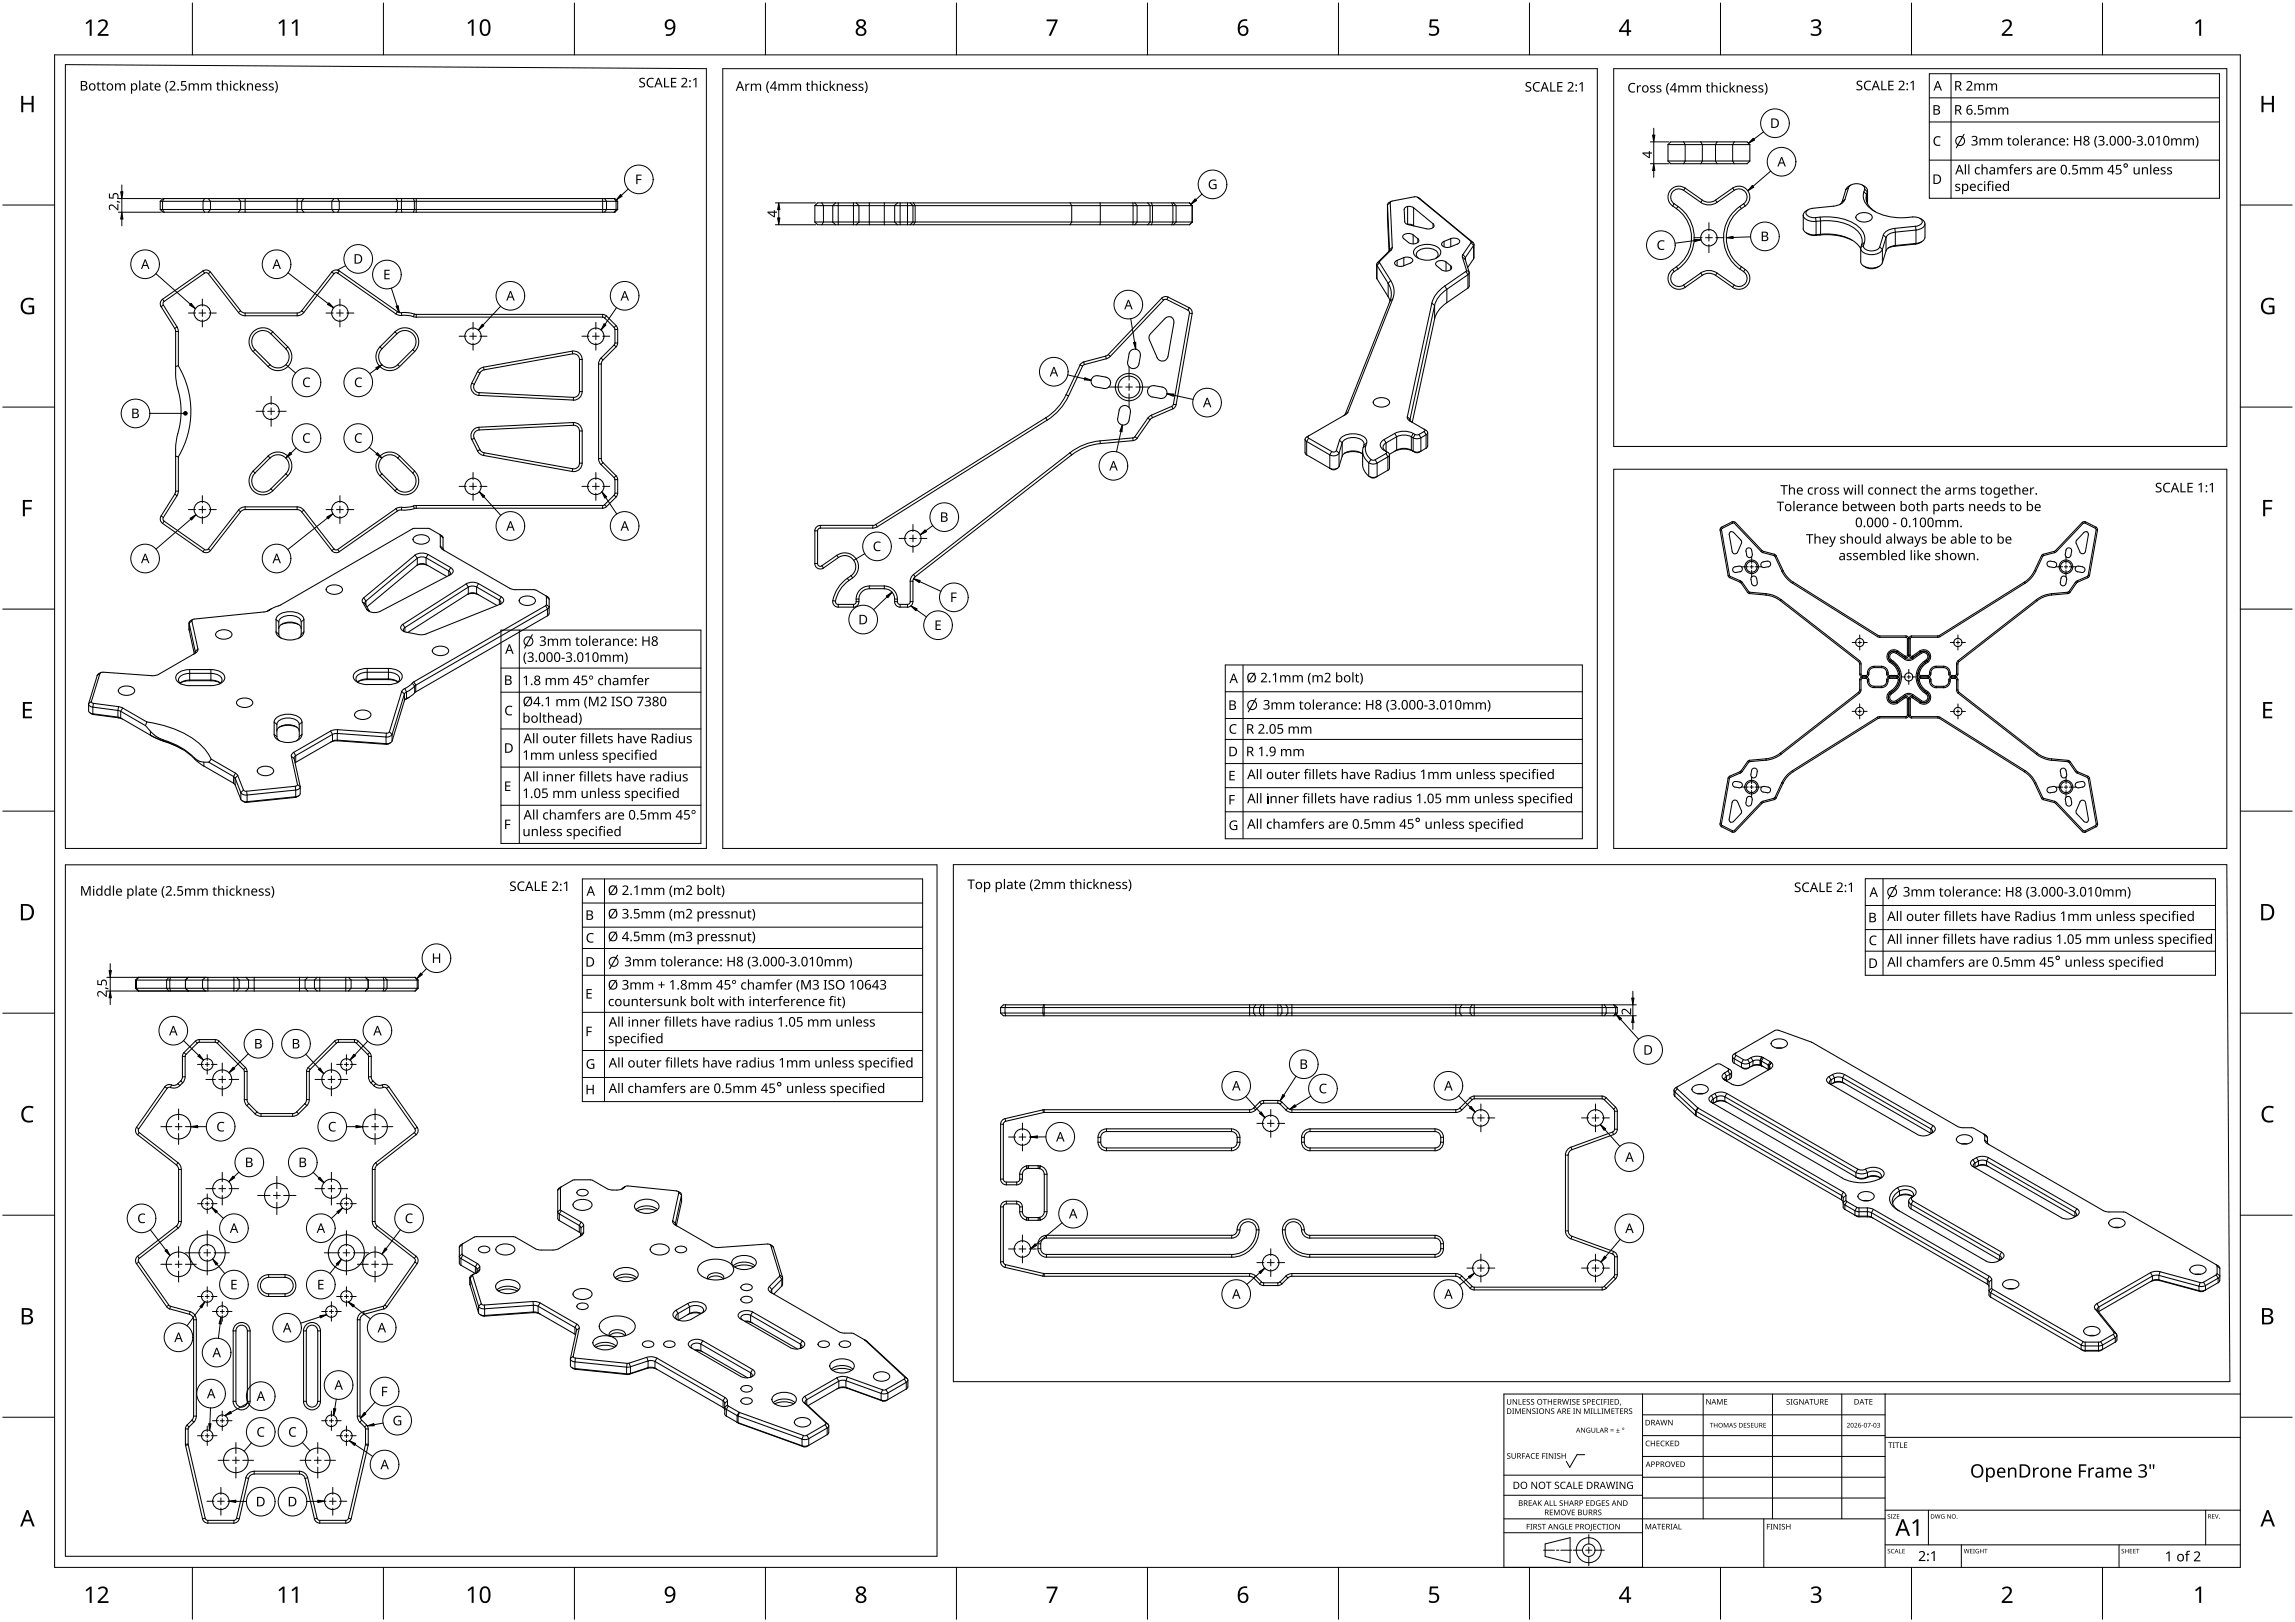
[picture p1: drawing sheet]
<svg xmlns="http://www.w3.org/2000/svg" width="841mm" height="594mm" viewBox="0 0 841 594" stroke-linecap="round" stroke-linejoin="round" font-family="sans-serif">
<g fill="none" stroke="#000" stroke-width=".38">
<path d="M611.2 59l1 1h28l1-1M611.2 53v6M611.2 53h30M611.2 53l1-1h28l1 1M611.2 59h30M641.2 53v6M58.7 76.7l1 1h165.7l1-1M58.7 73.7v3M58.7 73.7h167.7M58.7 76.7h167.7M226.4 73.7v3M226.4 73.7l-1-1h-165.7l-1 1"/>
<path d="M298.6 75.3v6M306.2 74.3l-1 1v6l1 1M313.8 74.3l1 1v6l-1 1M328.9 74.3l-1 1v6l1 1M333.6 74.3l1 1v6l-1 1M435.9 74.3h-136.3l-1 1M435.9 74.3l1 1M435.9 74.3h.1M436.9 75.3h-138.3M436.9 75.3h.1M436.9 75.3v6M508.4 79.9h.1"/>
<path d="M508.5 75v4.9M508.5 75l.7 16.5-.3 .6M508.5 79.9l.5 12.1M509.7 73.8l-.9 .6-.4 .7M514.8 76.2a2.58 2.58 0 0 1 3.2-.1l7.5 6.3a1.83 1.83 0 0 1-2.6 1.4l-6.8-1.5-1.1-.6-.2-.5-.2-4.4zM515.8 75.6v6.5M519.4 72.2l.9 .6M520.3 72.8l19.5 16M613 75.4l1.3 1M613.5 74.6a3 3 0 0 1-.7-4.1 3 3 0 0 1 4.2-.8l6.3 4.4a5.2 5.2 0 0 0 5.9 0l6.3-4.4a3 3 0 0 1 4.2 .8 3 3 0 0 1-.8 4.1M613.5 74.6a14.1 14.1 0 0 1 1.4 24M614.3 76.4a13 13 0 0 1 0 21.3"/>
<path d="M617.5 68.9a4 4 0 0 0-5.5 1 4 4 0 0 0 .9 5.6M634.9 68.9a4 4 0 0 1 5.6 1 4 4 0 0 1-1 5.6M635 68.9l-6.4 4.4-2 .8-1.4-.2-1.4-.6-6.3-4.4M638.1 76.4a13 13 0 0 0 0 21.3M639 74.6a14.1 14.1 0 0 0-1.4 24M639.5 75.4l-1.3 1M660.8 78.8v4.9a4.1 4.1 0 0 0 4.7 2.3M662 77.2a1.83 1.83 0 0 0-1.2 2 1.83 1.83 0 0 0 1.8 1.5l2.2 .4a23.4 23.4 0 0 1 14.3 2.2 5.4 5.4 0 0 1 3.1 6.3M662.7 76.8l-.7 .4M671.9 75.5l-8.9 1.1a1.38 1.38 0 0 0-1.2 1.3 1.38 1.38 0 0 0 1.1 1.4l1.2 .4a30.2 30.2 0 0 1 14.1 1.5 7.5 7.5 0 0 1 5.2 6.7l-.2 1M675.1 73.8l-.9 1.1M676.1 73.1l-1.2 1.4-1.3 .7-1.8 .3"/>
<path d="M677.5 68.2l-1.1 1.2-1.3 4.4M678.3 67.8l-.8 .4M680.4 78.8a4 4 0 0 1 5.6 .4 2.27 2.27 0 0 1-2.9 2.1 2.3 2.3 0 0 1-2.9-2.1zM682.5 67.8l.7 .4M683 70.3a5.6 5.6 0 0 0 2.9 6.4 20.8 20.8 0 0 0 13.3 2.9M683.2 68.2a1.95 1.95 0 0 1 .8 3 5.6 5.6 0 0 0 3.3 6.4M683.3 69.3a1.9 1.9 0 0 0-2.3-2l-2 .2-1.4 .8-1.5 4.8M683.3 69.3l-.3 1M684.4 69.8v4.8M700.9 79.5a3.2 3.2 0 0 1 3.5 1.7l-.3 .8-1.5 .8-9.1 1-2.2 .9-1.1 1.4-1.4 4.3M700.9 79.5l-1.6 .1M703.6 79.9a2.01 2.01 0 0 1 1.5 3l-.9 .7-1.3 .5-8.3 .9-2 .6-1.3 1-1.5 4.8"/>
<path d="M77.1 99.7l-1.3-.8-1.4 .3-14.8 10.4-.7 .8-.1 1.4 5.4 8.7 .1 .9M77.1 99.6l11 14.2 1 .7 .7 .2M121.6 99.7l1.3-.8 1.4 .3 21.3 15 1.1 .3a13.6 13.6 0 0 1 5.8 .7l68.3-.1M121.6 99.6l-11.1 14.2M298.6 81.3h138.3M298.6 81.3l1 1h136.3M435.9 82.3h.1M436.9 81.3l-1 1M436.9 81.3h.1M504.5 96.8v4.9M504.6 97.2l4.1 6.6M504.7 96.3l-.1 1"/>
<path d="M508.9 92.1l-4.1 4.1M509.8 91.6l-4.3 4.4 4.1 6.7a7.3 7.3 0 0 1 .7 6.9M511.3 95.8l3.1-1.4a2.52 2.52 0 0 1 3.3 1l-.5 .8-2.8 1.2a2.62 2.62 0 0 1-3.4-1zM515.7 82.2h1.4l1.1 .6M517.8 86a2.69 2.69 0 0 0-3.8 .7l.4 .7 1.7 1.4M517.9 86l2 1.9a1.91 1.91 0 0 1-2.8 1.3l-1-.4M518.9 90.8a7.2 7.2 0 0 1 8.7 .5 2.33 2.33 0 0 1-1.8 3.5 6.3 6.3 0 0 1-7.7-1.8 1.96 1.96 0 0 1 .8-2.2zM519.9 94.6a1.68 1.68 0 0 1-.9-1.6 1.68 1.68 0 0 1 1.2-1.4 5.3 5.3 0 0 1 6.7 1.2l.1 .8-.8 1M526.4 96a3.1 3.1 0 0 1 3.5-.1l1.7 1.5a1.13 1.13 0 0 1 .2 1.4 1.13 1.13 0 0 1-1.3 .4h-1.4l-.9-.5-1.9-1.6-.2-.4zM531.6 90.4l2.4-1a1.03 1.03 0 0 0 .9-1.1 1.03 1.03 0 0 0-1-.9l-1.7-.1-3 1.1a1.03 1.03 0 0 0-.9 1.1 1.03 1.03 0 0 0 1 1l1.1 .1 1.2-.2M535.9 94.2l1.5 4.8-.2 .5M536.1 93.3l-.2 .9"/>
<path d="M536.9 94.9l1.5 4.8M537 94.3l-.1 .7M537.2 99.4l-7.8 5.4a10.8 10.8 0 0 0-4.7 6.3M538.4 99.7l-.1 .4-.4 .5M538.4 99.9l-.2 5.4-8 5.6a10.4 10.4 0 0 0-4.5 6l-8.2 37.8M538.9 88.4l.2 .4-3 4.5M539 88.3l-19.5-16-1.1-.2-8.3 1.6-.6 .3 .7 16.6-.4 1M539.8 88.8l.3 .5-.1 .6M540 89.9l-3 4.4M540.2 89.5l-.1 5-2.2 3.5M612.9 98.7a4 4 0 0 0-.9 5.6 4 4 0 0 0 5.5 1M613.5 99.5a3 3 0 0 0-.7 4.2 3 3 0 0 0 4.2 .7l6.2-4.4a5.2 5.2 0 0 1 6 0l6.3 4.4a2.99 2.99 0 0 0 4.2-.7 2.99 2.99 0 0 0-.8-4.2"/>
<path d="M614.3 97.7l-1.3 1M614.9 98.5l-1.4 1M637.6 98.5l1.4 1M638.2 97.7a4.7 4.7 0 0 1 3 5.1 4 4 0 0 1-6.3 2.5M662 85.3l.7 .4M662.7 85.8l2.1 .5 2.2-.2M665.5 86l2.1-.2a17.7 17.7 0 0 1 13.2 3.8l1.1 1.5M667 86.1l1.9-.2a20.8 20.8 0 0 1 10 2.2M681.9 95.9a3.6 3.6 0 0 0 3.9 2.3l2.3-.4 1.1-.7 .6-.8M681.9 91v4.9M681.9 90.6a2.34 2.34 0 0 0 2.4 2.5 4.9 4.9 0 0 0 5.5-1.7M682.2 89.6l-.3 1"/>
<path d="M683 97.5a4.7 4.7 0 0 0 5 .4M683.2 88.9l-.3 1a1.91 1.91 0 0 0 2.3 2l2-.2 1.1-.5 .5-.7M688.7 97.5l-.7 .4M704.3 88.5l-1.9 .8-8.6 .9-1.8 .6M705.4 82v4.9a2.99 2.99 0 0 1-3.3 2.3l-7.5 .7-2 .6-1.3 1-1.5 4.8M59.9 111.8l5.4 8.9 .1 13.3M60.1 110.4l-.4 .6 .2 .8M60.1 110.4l14.8-10.4a1.01 1.01 0 0 1 1.4 .3l11.1 14.2M87.4 114.5l1.1 .8 1.3 .4M89.8 115.6h19.1M89.8 114.6h19.1M110.5 113.8l-.9 .7-.7 .2"/>
<path d="M111.3 114.5l-1 .8-1.4 .4M111.3 114.5l11.1-14.2a1 1 0 0 1 1.4-.3l21.3 15a5.9 5.9 0 0 0 4 .5l3.4 .7 68.3-.1M220.8 116.2l.5 .1 3.8 3.7M220.8 115.2l1.1 .3 3.9 3.7 .5 1.5M225 120l.3 .7 .1 4.9M425.7 109.2l.9-.5 1-.1 8.2 4.1M425.7 109.2l-19.6 20.7M426.4 109.9l-19.9 20.9-1.1 .6-8.5 2.4-5.3 11.2a21.2 21.2 0 0 1-7.8 8.9M427.6 109.7l-.6-.1-.6 .3M427.6 109.7l7.8 3.9 .5 .8-5.9 33.7M430.1 118.3a1.84 1.84 0 0 0-.9-2.2 1.84 1.84 0 0 0-2.3 .5l-5.3 5.6M430.2 118.3l-2.2 12.2a2.07 2.07 0 0 1-1.8 1.7 2.07 2.07 0 0 1-2.2-1.2l-2.9-7v-.9l.5-.8"/>
<path d="M435.8 112.7l1 1.1v1.1M436.9 114.9l-5.9 33.4-.3 .7-.9 .7M504.5 101.7l4.2 7M508.7 108.7l.7 1.5M508.7 103.8a7 7 0 0 1 .7 6.5M509.4 110.3l-16.4 41.4-.6 .5M510.4 109.6l-16.6 41.6-.7 .6-13.6 7.9M524.7 111l-9 41.7M530.2 106a10.4 10.4 0 0 0-4.5 5.9l-9 41.7M537.9 100.6l-7.7 5.4M623.8 100.9a4.1 4.1 0 0 1 4.8 0M623.8 100.8l-6.3 4.4"/>
<path d="M628.7 100.8l6.3 4.4M64.3 136.8l.4 3.6a32.4 32.4 0 0 1 0 20.5l-.4 3.6M64.4 121.4v15.4M65.3 134a32.4 32.4 0 0 1 0 33.4M65.4 134l-1 .2M92.8 128.8l5.4 5.5a5.1 5.1 0 0 0 7.2 0 5.1 5.1 0 0 0 .1-7.3l-5.6-5.4a5.1 5.1 0 0 0-7.2 0 5.1 5.1 0 0 0 .1 7.2M99.2 122.3a4.1 4.1 0 0 0-5.8 0 4.1 4.1 0 0 0 .1 5.7l5.4 5.6a4.1 4.1 0 0 0 5.8 0 4.1 4.1 0 0 0 0-5.8M99.3 122.2l5.5 5.5M145.5 122.3a4.1 4.1 0 0 1 5.7 0 4.1 4.1 0 0 1 .1 5.7l-5.5 5.6a4.1 4.1 0 0 1-5.8 0 4.1 4.1 0 0 1 0-5.8M145.5 122.2l-5.5 5.5M151.9 128.8a5.1 5.1 0 0 0 .1-7.2 5.1 5.1 0 0 0-7.3 0l-5.4 5.4a5.1 5.1 0 0 0-.1 7.2 5.1 5.1 0 0 0 7.2 .1M152 128.8l-5.5 5.5"/>
<path d="M175.9 136.6l-2.1 4.2a2.1 2.1 0 0 0 1.8 3l34.5 1.8a2.12 2.12 0 0 0 2.3-2.2l-.1-11.7a2.11 2.11 0 0 0-2.4-2.1l-32.5 5.9-1.1 .5-.4 .6M213.3 131.7a3 3 0 0 0-3.6-3.1l-33 6-1.5 1.1-2.3 4.6a3.1 3.1 0 0 0 2.6 4.5l34.6 1.7M213.4 131.7v11.7M219.4 133.3v34.7M220.3 131.2l-.6 .7-.4 1.5M220.4 133.3v34.7M220.9 131.9l-.6 1.5M225.1 126.3l-4.8 4.8M225.3 125.7l-.3 .7M226.3 125.7l-.5 1.4-4.8 4.7M226.4 120.7v4.9M397.1 132.6l-1.3 1.1-5.1 10.9"/>
<path d="M405.3 138.1a2.11 2.11 0 0 1 1.6 2.5 2.11 2.11 0 0 1-2.4 1.7M405.3 138.1l-3-.5a2.08 2.08 0 0 0-2.5 1.7 2.08 2.08 0 0 0 1.8 2.4l2.9 .6M406.1 129.9l-1 .5-8 2.2M413.8 129.6a2.08 2.08 0 0 1 2.4-1.7 2.08 2.08 0 0 1 1.7 2.4M413.8 129.6l-.5 2.9M417.9 130.3l-.5 3a2.11 2.11 0 0 1-2.5 1.7 2.11 2.11 0 0 1-1.7-2.4M210.1 154.8a3 3 0 0 1 3.2 3.1M210.1 154.8l-34.6 1.7a3.1 3.1 0 0 0-2.6 4.5l2.3 4.6 1.5 1.1 33 6a3.1 3.1 0 0 0 3.6-3.1M213.3 143.4a3.1 3.1 0 0 1-3.2 3.2M213.4 157.9v11.7M383.2 153l-62.3 39.1-1.1 .4M383.8 153.9l-62.7 39.3-1.3 .2h-19.2a1.01 1.01 0 0 0-1 1.1v11.9a.98 .98 0 0 0 .5 .9 .98 .98 0 0 0 1.1-.1"/>
<path d="M390.7 144.6a19.9 19.9 0 0 1-7.5 8.4M410.1 150.3a2.08 2.08 0 0 1 2.4-1.7 2.08 2.08 0 0 1 1.7 2.4M410.1 150.3l-.5 2.9a2.11 2.11 0 0 0 1.7 2.5 2.11 2.11 0 0 0 2.4-1.7M414.3 151l-.6 2.9M421.9 152.1l-1.3 1-5.2 7.2-12.3 1.2a21 21 0 0 0-11 4.3l-57.7 45-.7 1.2-.2 .9 .1 7.5M425.9 141.8l-2.9-.5a2.08 2.08 0 0 0-2.5 1.7 2.08 2.08 0 0 0 1.8 2.4l2.9 .5a2.11 2.11 0 0 0 2.4-1.7 2.11 2.11 0 0 0-1.7-2.4M429.4 148.8l-7.5 3.3M429.8 149.7l-8 3.6-5.1 7.2-.8 .7-12.7 1.3M430 148.1l-.6 .8M479.5 159.7l-.3 .4 .3 .4 8.5 4.9M479.5 159.7l-.7 .4a.87 .87 0 0 0-.6 .8 .87 .87 0 0 0 .6 .8l8.5 4.9M503.5 146.6a4.1 4.1 0 0 1 5.6 .4 2.28 2.28 0 0 1-2.9 2.1 2.29 2.29 0 0 1-2.9-2.1z"/>
<path d="M515.7 152.7l.2 .9 .7 .6 6 3.4a.89 .89 0 0 1 .6 .8 .89 .89 0 0 1-.6 .9M516.7 153.6l.6 1M521.9 157.2l.3 .3-.1 .4-2.1 1.2a2.38 2.38 0 0 1-2.6-.6 7.7 7.7 0 0 0-6.3 .3l-3.9 2.2M522.6 159.3l-1.9 1.1M523.2 158.4v4.9M64.3 179.9l-.3 1.1-5 8-.3 1 .2 .9 .7 .8 14.8 10.4 1.4 .3 1.3-.7M64.4 167.1l1 .2M64.4 164.5v15.4M65.4 167.3l-.2 13.5-5.3 8.7M98.2 167.1a5.1 5.1 0 0 1 7.2-.1 5.1 5.1 0 0 1 .1 7.3l-5.5 5.5a5.1 5.1 0 0 1-7.2 0 5.1 5.1 0 0 1 0-7.2M98.3 167l-5.5 5.5M104.7 173.6a4.1 4.1 0 0 0 0-5.8 4.1 4.1 0 0 0-5.7-.1l-5.6 5.6a4.1 4.1 0 0 0 0 5.8 4.1 4.1 0 0 0 5.8 0"/>
<path d="M104.8 173.5l-5.5 5.5M140 173.6a4.1 4.1 0 0 1 0-5.8 4.1 4.1 0 0 1 5.8 0l5.5 5.4a4.1 4.1 0 0 1 0 5.9 4.1 4.1 0 0 1-5.8 0M140 173.5l5.5 5.5M146.4 167.1a5.1 5.1 0 0 0-7.2 0 5.1 5.1 0 0 0 .1 7.2l5.4 5.5a5.1 5.1 0 0 0 7.2 0 5.1 5.1 0 0 0 0-7.2M146.5 167l5.5 5.5M175.9 164.7l-2.1-4.2a2.13 2.13 0 0 1 1.8-3l34.5-1.7a2.11 2.11 0 0 1 2.3 2.1l-.1 11.7a2.11 2.11 0 0 1-2.5 2.1l-32.4-5.9-.7-.2-.8-.9M219.3 168l.4 1.4 .6 .8M220.3 170.2l4.8 4.8M220.3 168l.6 1.5 5.1 5.1 .3 1.1M225 175l.3 .7M225.4 175.7l-.1 5-.3 .7M226.4 175.7v4.9"/>
<path d="M403.2 162.5a19.9 19.9 0 0 0-10.5 4.1l-57.3 44.7-.5 .5-.4 1.1M478.3 160.9l-.1 4.9 .4 .6 9.4 5.5M488 171.9h1.4M490.1 171.5l-.7 .4M490.7 170.9a2.66 2.66 0 0 1-3.4 .6M491.8 162.2a5.1 5.1 0 0 1 8-.1l.1 .5a5.3 5.3 0 0 0 2.8 7.3l1.9-.3M491.9 162.2l-1.2 3.8a2.65 2.65 0 0 1-3.4 .6M491.9 167.1l-1.2 3.8M492.6 166a8.4 8.4 0 0 1 6.4 0M499.3 170.2a4.4 4.4 0 0 0 4.7 4.6l.6-.2M499.3 166.3a5.6 5.6 0 0 0-7.2 .3l-.3 .5M499.3 165.2v4.9"/>
<path d="M500.8 162.3a2.41 2.41 0 0 0-2.1-2.9 6.9 6.9 0 0 0-7.6 1.4l-1.5 4.5-.9 .3-.7-.2M501.8 174.5a1.99 1.99 0 0 0 2.9 0M507.2 161a2.09 2.09 0 0 0-1.4 2 2.09 2.09 0 0 0 1.4 1.9M507.2 164.9l1.4 .8M508.6 165.7a.87 .87 0 0 1 .6 .8 .87 .87 0 0 1-.6 .9M508.6 172.2l-3.9 2.3M508.6 167.3l-3.9 2.3M509.2 166.5v4.9l-.6 .9M511.1 165.3a8.5 8.5 0 0 1 7.8 .3l1.8-.3M517.9 160.4a3.1 3.1 0 0 0 2.8 0M517.9 160.4a6 6 0 0 0-6.1-.4l-3.9 2.2a1.77 1.77 0 0 0-1.1 1.8 1.77 1.77 0 0 0 1.3 1.6l-.2 .5-4 2.3a1.86 1.86 0 0 1-2.5-1.1 4.6 4.6 0 0 1-.6-5M523.2 163.3l-.6 .9-2.8 1.6h-1l-1.6-.9a5.8 5.8 0 0 0-5.4 0l-2.6 1.5"/>
<path d="M59.9 189.5l-.2 .8 .4 .6M60.1 190.9l14.8 10.4 .8 .1 .6-.3M87.4 186.8l-11.1 14.2M89.8 186.7l-.7 .1-1 .7-11 14.2M89.8 185.6l-1.3 .4-1.1 .9M89.8 185.6h19.1M108.9 186.7l.7 .1 .9 .7M108.9 185.6l1.4 .4 1 .9M108.9 186.6h-19.1M110.5 187.5l11.1 14.2M111.3 186.8l11.1 14.2M151.7 196.8a4.1 4.1 0 0 1 5.6 .4 2.28 2.28 0 0 1-3 2.1 2.29 2.29 0 0 1-2.9-2.1z"/>
<path d="M151.8 193.5l-.7 .2-48.2 27.9M151.9 193.5l5.6 .2M157.5 193.7l4.7 2.8 .2 4.4M161 195.7l.4 .4-.1 4 .6 .9 24.8 14.4 2.2 .6M220.8 185.1l-68.5 .1-3.2 .6a6.1 6.1 0 0 0-4 .5l-21.3 15-.8 .1-.6-.3M220.8 186.1l-68.7 .1a14 14 0 0 1-5.8 .6l-22 15.3-1.4 .3-1.3-.7M225.1 181.3l-3.6 3.6-.7 .3M226.3 180.7l-.5 1.3-3.6 3.6-1.4 .6M300.6 192.5l-1 .2-.9 1.2-.1 12.5a2.05 2.05 0 0 0 3.2 1.7l5.4-3.9M319.8 192.4h-19.2M630.8 194.1l3 16.7M630.9 193.1l-.5 .4-.1 .7 3 16.6"/>
<path d="M631.1 193.6l-.3 .5M634.7 191.1l.7-.1 .5 .4M634.8 191.1l-3.9 2M635.3 195a.92 .92 0 0 0-1.2-.2 .92 .92 0 0 0-.4 1.1l1.1 6.1M635.3 195l2.9 3.4-1.4 3.8M635.6 191.7l-.6-.1-3.9 1.9M635.6 191.7l9.7 10.3 .7 .5M635.9 191.3l10.3 10.6M763.1 191.3l-10 10.5-4.8 1.5-2.7 5.7a10.2 10.2 0 0 1-3.8 4.2M763.7 195a.95 .95 0 0 1 1.1-.2 .95 .95 0 0 1 .5 1.1M763.7 195l-2.9 3.4 1.4 3.8M764.2 191.1l-.6-.1-.5 .4"/>
<path d="M764.2 191.1l3.9 2M765.3 195.8l-1.1 6.2M768.1 193.1l.5 .4v.7l-2.9 16.6M768.1 194.1l-.2-.6-4.3-1.9-10 10.4-.7 .5M768.2 194.1l-3 16.7M119.8 215.2a4.1 4.1 0 0 1 5.6 .3 2.28 2.28 0 0 1-2.9 2.2 2.3 2.3 0 0 1-2.9-2.2zM152.1 203.3a4.8 4.8 0 0 1 4.7-.2l8.3 4.8a1.34 1.34 0 0 1 1 1.3 1.34 1.34 0 0 1-1 1.3M152.1 203.3l-19.1 15.9-.3 .8 .1 .6 1.6 2.5M152.9 207l.3-.1a4.7 4.7 0 0 1 3.6 .3M152.9 206.9a3.1 3.1 0 0 1 3.2-.1l7.7 4.4M152.9 206.9l-18.4 15.4M162.3 200.9l.6 .8"/>
<path d="M164.4 209.1l.6 .6-.3 1M164.5 209.1l-8.4-4.8a3.3 3.3 0 0 0-3.2 .2l-18.8 15.6M165.1 210.5l-25.7 13.4a4.4 4.4 0 0 1-5.1-.7M171.3 217.7a4.9 4.9 0 0 1 4 .2M171.6 215.1a3.1 3.1 0 0 1 3-.1l8.4 4.8 .6 .6-.3 .9M171.6 215l-23.2 14.9-.6 .8 .4 .7M174.6 217.5a3.1 3.1 0 0 0-3 0l-22.2 14.1M174.7 217.4l7.4 4.4M175.3 213.8a4.7 4.7 0 0 0-4.4 0l-23.3 14.9M175.4 213.8l8.3 4.8a1.43 1.43 0 0 1 .9 1.5 1.43 1.43 0 0 1-1.3 1.2M188.9 216h6.8M190.6 219.3a4 4 0 0 1 5.5 .3 2.26 2.26 0 0 1-2.9 2.2 2.26 2.26 0 0 1-2.9-2.2z"/>
<path d="M195.7 216l.7 .2M196.4 216.1l4.3 2.5 .5 .8M199.9 218.2l.3 .4v2.8l-.3 .5M201.2 219.4v5.3M301.2 207.2l5.5-3.8a5 5 0 0 1 7 1.3 5 5 0 0 1-1.3 7M307.2 204.2a4.1 4.1 0 0 1 5.6 1 4.1 4.1 0 0 1-.9 5.7M311.9 210.8a12.5 12.5 0 0 0-6.7 10.1l.6 .9 .8 .5 6.2 .1 1.4-.6 .5-1.4M312.5 211.7a12.1 12.1 0 0 0-6.3 8.9l.8 .8h5.8a.96 .96 0 0 0 .9-1M313.7 219.4a4.8 4.8 0 0 1 4.9-4.8h5.4a4.8 4.8 0 0 1 4.8 4.8M313.8 219.4v1M327.8 219.4a3.7 3.7 0 0 0-3.8-3.7l-5.4-.1a3.9 3.9 0 0 0-3.8 4.8M327.9 219.4v1"/>
<path d="M328.9 219.4v1M334.6 212.9v7.5M633.3 210.9l.6 .7 3.7 1.6M633.8 210.8l4 2M634.7 202a1.04 1.04 0 0 0 .9 .9 1.04 1.04 0 0 0 1.1-.7M635.2 207.9l2.1-.5a1.04 1.04 0 0 1 1.2 .8 1.04 1.04 0 0 1-.8 1.2l-1.6 .3a1.06 1.06 0 0 1-1-.6 1.06 1.06 0 0 1 .1-1.2zM637.6 213.2l.4 .4M637.8 212.8l.7 .5 2.4 3.4M638.1 213.6l2.3 3.4M640.4 217l.7 .4M640.8 216.7l6.4 .8M641.2 217.4l5.9 .6a9.5 9.5 0 0 1 5.3 2l28.7 22.3"/>
<path d="M641.6 212.2a1.05 1.05 0 0 1 .9-1.2 1.05 1.05 0 0 1 1.2 .9l.3 1.4M641.7 212.2l.2 1.5M641.9 201.5a1.05 1.05 0 0 0-1.2-.8 1.05 1.05 0 0 0-.9 1.2M641.9 201.5l.3 1.5a1.05 1.05 0 0 1-.9 1.2 1.05 1.05 0 0 1-1.2-.8l-.3-1.5M644 213.3a1.05 1.05 0 0 1-.9 1.3 1.05 1.05 0 0 1-1.2-.9M646.1 202.4l4.3 1.4M646.2 201.9l4 1.1 .7 .6M647.2 217.5a9.9 9.9 0 0 1 5.5 2.1M647.6 205.5l-1.5 .3a1.04 1.04 0 0 0-.8 1.2 1.04 1.04 0 0 0 1.2 .8l1.5-.2a1.05 1.05 0 0 0 .8-1.2 1.05 1.05 0 0 0-1.2-.9M650.4 203.8l2.6 5.4M650.9 203.5l2.5 5.5M652.7 219.6l29 22.6 .3 1v3.7l.5 .5"/>
<path d="M652.9 209.2a11.3 11.3 0 0 0 4 4.5l31.1 19.5M653.4 209a10.7 10.7 0 0 0 3.7 4.2M657.2 213.2l31.6 19.7M741.8 213.2l-31.7 19.7M751.3 205.5a1.05 1.05 0 0 0-1.2 .9 1.05 1.05 0 0 0 .9 1.2l1.5 .2M751.4 205.5l1.4 .3M752.8 205.8a1.05 1.05 0 0 1 .9 1.2 1.05 1.05 0 0 1-1.2 .9M752.9 202.4l-4.3 1.2-2.6 5.6a10.4 10.4 0 0 1-3.9 4.4l-31.4 19.7-10.2 .1-.5 .5M755 213.3a1.03 1.03 0 0 0 .8 1.3 1.03 1.03 0 0 0 1.2-.9M757.1 201.5a1.05 1.05 0 0 1 1.2-.8 1.05 1.05 0 0 1 .9 1.2M757.1 201.5l-.3 1.5a1.03 1.03 0 0 0 .9 1.2 1.03 1.03 0 0 0 1.2-.9M757.3 212.2a1.05 1.05 0 0 0-.8-1.2 1.05 1.05 0 0 0-1.2 .9l-.3 1.4"/>
<path d="M757.3 212.2l-.2 1.5M758.1 216.7l-6.3 .8a10.2 10.2 0 0 0-5.5 2.1l-28.7 22.3-.6 1.3v3.7l-.5 .5M758.5 217l-.7 .4-6 .5a10.2 10.2 0 0 0-5.3 2.1M759.2 201.9l-.3 1.4M760.8 207.6l.9-.3 1.4 .3a1.05 1.05 0 0 1 .9 1.2 1.05 1.05 0 0 1-1.2 .9l-2-.6-.3-.9zM760.9 213.6l-2.3 3.4M761.2 212.8l-.7 .5-2.3 3.4M761.4 213.2l-.5 .4M764.2 202a1.05 1.05 0 0 1-.9 .8 1.05 1.05 0 0 1-1.1-.6M764.9 211.1l-3.7 1.6M765.1 211.6l-3.7 1.6M765.2 210.8l-.3 .3"/>
<path d="M765.7 210.9l-.6 .7M69.3 228.1v2.6M69.3 228.3l2.2 10.3M69.3 230.7l1.9 8.7M69.8 227.3l-.5 1M70.6 226.9l-.7 .4M71.5 238.6l-.1 .6-.5 .4M79.3 231.6a4 4 0 0 1 5.6 .4 2.26 2.26 0 0 1-2.9 2.1 2.28 2.28 0 0 1-2.9-2.1zM96.8 224.1l-26.3 2.8-.2 .5 2.2 10.3-.2 .9-14.5 8.6-2.2 .3-17.9-1.3M98.6 223.5l-1.9 .7M98.7 223.4l-.7 .4M99.4 223l-.7 .4"/>
<path d="M102.2 232.3l.8 1.4M102.2 230.2a3.6 3.6 0 0 1 4.1-2.3 3.6 3.6 0 0 1 4.1 2.3M102.8 221.6l-4.2 1.9M103 228.8a8 8 0 0 1 6.5 0M110.4 232.3l-.4 .9-.5 .5M110.4 232.3v-4.5a3.5 3.5 0 0 0-4.1-2.4 3.6 3.6 0 0 0-4.1 2.4v4.5M111.3 227a3.9 3.9 0 0 0-4.1-2.9 5.7 5.7 0 0 0-5.9 2.3l-.2 5.1a4.6 4.6 0 0 0 5.2 2.9 4.5 4.5 0 0 0 5-2.9M111.4 227v4.4M133.8 221.2l1.5 2.6M134.1 220.1l-.4 .7 .1 .4M135.3 223.8l.2 .2M147.6 228.7a1.45 1.45 0 0 0-.7 1.6 1.45 1.45 0 0 0 1.4 1.1l.6 .2"/>
<path d="M149 231.6l4.7 .9 2.4-.3M158.7 237.6a4 4 0 0 1 5.6 .4 2.27 2.27 0 0 1-2.9 2.1 2.28 2.28 0 0 1-2.9-2.1zM183.3 221.3l-27.2 10.9M200 221.9l-48.6 28-1.5 1.4-2.3 1.4-.4 .6M201.2 222.3l-.5 .8-48.3 27.9-4.2 3.2M201.2 224.7l-.5 .8-48.3 27.9-4.2 3.2M327.8 220.4l.6 1.4 1.4 .6M328.8 220.4l.3 .7 .7 .3M333.5 220.4a.99 .99 0 0 1-1 1h-2.6M334.5 220.4l-.2 1-1.2 .9-3.2 .1M688 233.2l.8 .2h9.7l.5 .5M688.9 232.9h9.6"/>
<path d="M694.8 239.3a1.49 1.49 0 0 0-2.1 .4 1.49 1.49 0 0 0 .4 2M694.9 239.3l3.1 2.2 1.5 .4 1.5-.4 3.1-2.2a1.5 1.5 0 0 1 2.1 .4 1.5 1.5 0 0 1-.4 2M695.1 238.9a2.01 2.01 0 0 0-2.8 .5 2.01 2.01 0 0 0 .5 2.8 2.02 2.02 0 0 1-.5-2.9 2.02 2.02 0 0 1 2.9-.4M695.2 238.8l3.3 2.1a1 1 0 0 0 1-.9M695.5 238.4a2.54 2.54 0 0 0-3.6 .7 2.54 2.54 0 0 0 .6 3.5M695.5 238.4l2.7 1.9 .5 .1 .3-.4M698.5 232.9l.6 .2 .4 .8a.99 .99 0 0 1 1-1M699 233.9v6M699.5 239.9l.5 .9h1.1M699.5 233.9v6M700 233.9v6l.3 .5 .5-.1M703.5 238.4a2.52 2.52 0 0 1 3.6 .7 2.52 2.52 0 0 1-.7 3.5"/>
<path d="M703.5 238.4l-2.7 1.9M703.8 238.8a2.03 2.03 0 0 1 2.8 .5 2.03 2.03 0 0 1-.5 2.9M703.8 238.9a2.01 2.01 0 0 1 2.8 .5 2.01 2.01 0 0 1-.5 2.8M703.8 238.8l-3.1 2.3-1 .3-1.5-.3-3.1-2.3M710.1 232.9h-9.6M746.6 220l-28.7 22.3-.4 .9M32.5 257.9l-.1 2.4 .3 .6 .8 .4 9.7 1.4M32.5 257.7l.2 .8 1.3 .5 9.2 1.2M34.2 257.6l9.7 1.3 1 .4M35.6 247.4l-3.1 10.3M36.2 246.8l-.6 .6M36.6 246.7l-3.2 10.3 .8 .6"/>
<path d="M36.9 246.4l-.7 .4M37.7 246.2l-.7 .1-.4 .4M43.7 252.2a4.1 4.1 0 0 1 5.6 .4 2.25 2.25 0 0 1-2.9 2.1 2.27 2.27 0 0 1-3-2.1zM44.9 259.3l8.9 5.1M69.5 246.6a3.3 3.3 0 0 0-4.1 2.7l.9 1.2M69.5 245.3a4.5 4.5 0 0 0-5.1 2.9 4.6 4.6 0 0 0 5.1 2.9M69.5 249.1l-2 .3-1.5 .8M69.5 249.4l-1.7 .1-1.5 .5M69.5 246.6h7.8M69.5 249.1h7.8M69.5 245.2h7.8M77.3 249.1l2 .3 1.5 .8"/>
<path d="M77.3 246.6a3.3 3.3 0 0 1 4 2.7l-.8 1.2M77.3 245.3a5.1 5.1 0 0 1 5 2.4 2.62 2.62 0 0 1-2.2 2.9l-2.8 .5M77.3 249.4l1.7 .1 1.5 .5M77.3 249.3h-7.8M77.3 251.1h-7.8M87 256.6a4 4 0 0 1 5.6 .4 2.28 2.28 0 0 1-3 2.1 2.28 2.28 0 0 1-2.9-2.1zM134.5 244.8a4.5 4.5 0 0 0-5 3 4.6 4.6 0 0 0 5 3M134.5 248.9l-3.2 .7M134.5 248.7l-2 .3-1.5 .8M134.5 246.2a3.7 3.7 0 0 0-4.1 2.4l.9 1.5M134.6 246.2h7.7a3.4 3.4 0 0 1 4.1 2.7l-.9 1.2M134.6 248.9h8.3l2.6 .7"/>
<path d="M134.6 244.8h7.7a5 5 0 0 1 5 2.5 2.62 2.62 0 0 1-2.1 2.9l-2.9 .6-7.7-.1M134.6 248.7h8.4l1.9 .5 .9 .6M147.2 253.3l-4.5 14.8M148.2 254.2l-4.6 14.8-.4 .6-1.5 .4-18.1-1.4M148.2 256.6l-4.6 14.9-.4 .5-1.8 .4-18.9-1.2-14.4 8.2M149.2 255.8l-.7 .4M149.9 255.4l-.7 .4M681.1 253.5l-28.7 22.4a10.1 10.1 0 0 1-5.3 2l-5.9 .6M681.1 242.4l.4 .5v4a1.02 1.02 0 0 0 1 1h1.4M681.4 253.9l-28.7 22.3M681.5 252.7l-.4 .8M681.9 252.7l-.5 1.3"/>
<path d="M682.5 248.5l-.6 .5 .1 3.7M682.5 248a.96 .96 0 0 0-1 1v3.7M682.5 248h1.3a1.42 1.42 0 0 1 1.1 2l.5 .8 .8 .5h3.3a2.22 2.22 0 0 0 2-2.7l.9-.6M682.5 247.4h1.4M683.8 248.5l.5 .2a2.67 2.67 0 0 0 2.4 3.2l2.8-.1a2.61 2.61 0 0 0 2.4-3.1l.5-.2M683.8 248.5h-1.3M683.9 247.4l.4-.2a2.67 2.67 0 0 1 2.5-3.2l2.7 .1a2.57 2.57 0 0 1 2.5 3.1l.4 .2M692.4 248h2.8a.93 .93 0 0 1 .9 1.2l-.7 2-1.9 2.1M692.4 247.4h2.8M692.6 242.5a5.6 5.6 0 0 1 3 4.7l-.4 .2M692.8 253.8a2.02 2.02 0 0 0-.5 2.8 2.02 2.02 0 0 0 2.8 .5M692.8 253.8a1.99 1.99 0 0 0-.5 2.7 1.99 1.99 0 0 0 2.8 .5"/>
<path d="M692.8 242.1l.7 .5M693.1 241.7a7.3 7.3 0 0 1-.3 12.8 1.49 1.49 0 0 0 .1 1.9 1.49 1.49 0 0 0 1.9 .2M693.5 242.6a5.3 5.3 0 0 1 2.5 4.9l-.6 .4h-3a1.1 1.1 0 0 1-1-1.5l-.6-1.3-.8-.5-3.2-.1a2.24 2.24 0 0 0-2 2.8l-.9 .6M693.5 242.6a6.5 6.5 0 0 1 0 10.7M693.5 253.2l-.7 .5M693.5 253.3l-.7 .4M695.2 248.5l.3 .1a5.1 5.1 0 0 1-3 4.7 2.53 2.53 0 0 0-.6 3.5 2.53 2.53 0 0 0 3.5 .7M695.2 248.5h-2.8M697.9 255.2a.98 .98 0 0 1 1-.1 .98 .98 0 0 1 .5 .9M697.9 255.1l-2.8 1.9M698.2 255.6l.5-.1 .2 .5 .1 5.9M698.2 255.5l-2.8 2"/>
<path d="M699.5 256v6M701.1 255.2l-.6-.2a1.03 1.03 0 0 0-1 1v5.9M703.6 257.5l-2.8-1.9-.7 .1-.1 6.3M703.8 248.5l-.4 .3a5.3 5.3 0 0 0 2.3 4.1M703.8 247.4h2.8M703.8 248.5h2.8M705.4 242.6a5.6 5.6 0 0 0-2.5 4.7l.9 .6h2.8a.94 .94 0 0 0 1-1M705.4 242.6a6.5 6.5 0 0 0 0 10.7M705.4 253.3l.8 .5M705.7 243a5.5 5.5 0 0 0-2.4 4.1l.5 .3M705.8 252.9l.7 .4M705.8 254.2a1.49 1.49 0 0 1 .4 2.1 1.49 1.49 0 0 1-2.1 .3l-3.1-2.2-1.5-.5-1 .3-3.6 2.4"/>
<path d="M705.9 241.7a7.1 7.1 0 0 0 0 12.4M706.1 253.8a1.99 1.99 0 0 1 .5 2.7 1.99 1.99 0 0 1-2.8 .5M706.2 242.1l-.8 .5M706.2 253.8a2.04 2.04 0 0 1 .5 2.8 2.04 2.04 0 0 1-2.9 .5l-3.1-2.3-1-.4-1.5 .4-3.1 2.2M706.4 242.5l-.6 .5M706.5 253.4a2.52 2.52 0 0 1 .6 3.5 2.52 2.52 0 0 1-3.6 .6M706.6 248.5l.4 .3a2.7 2.7 0 0 0 2.5 3.1M707.6 246.4l.2-.9 1.2-.9 3.2-.1a2.22 2.22 0 0 1 2 2.8l.2 .3a2.57 2.57 0 0 0 2.8 0l.3-.7M707.6 246.4v.5M709.5 251.4a2.19 2.19 0 0 1-1.9-2.7l-.4-.5-.6-.2h-3a.99 .99 0 0 0-.8 1.2l1.2 2.6 1.5 1.5M709.5 251.9h2.8M709.5 251.4h2.8a2.25 2.25 0 0 0 1.9-2.8l1-.6 1.9 .2 .4 .8v3.7l.4 .9 28.7 22.3"/>
<path d="M714.6 246.9l.5 .5M714.6 246.4l-.2-1-1.1-1.1-3.8-.3a2.63 2.63 0 0 0-2.5 3.2l-.4 .2M714.6 249.5l-.5 1.5-.8 .6-1 .3M714.6 246.4v.5M714.7 249v.5M715.1 248.5l-.5 .5M715.1 247.4h1.4M715.2 248.5h1.3M716.5 248.5l.5 .5 .1 4.1 .5 .9 28.7 22.3a10.9 10.9 0 0 0 5.5 2.2M717.5 243.2v3.7M33.1 261.1l.7 .4M33.7 261.5l.5 .2"/>
<path d="M34.2 261.7l9.7 1.3 1 .4M43.2 262.7l1 .3M43.2 260.2l1 .3M44.2 260.5l9.1 5.3M44.2 263l12.2 7 7.2 2.8 3 1.5M53.3 265.8l1.8 2a10.5 10.5 0 0 0 4.6 3.1M53.8 264.4a34 34 0 0 1 21.5 10.3l2.1 3.4M53.8 264.4l-.5 1.4M55.1 269.3l2.5 1.2a32.1 32.1 0 0 1 15.5 9l12.7 7.5 2.5 5.8M59.6 270.9a35.2 35.2 0 0 1 13.1 7.7l1.7 .5 2.1 .1M76.5 279.2l.9-1.1 9.2 5.3 .5 .7M76.5 279.2l9.3 5.4 2.4 5.7 1 .7 1 .2 18.2-1.8"/>
<path d="M101.3 262.9a7.2 7.2 0 0 1 9 .6l.4 1v4.5a4.5 4.5 0 0 1-5.2 3 4.5 4.5 0 0 1-5-3v-4.5l.1-.6zM101.4 267.8a3.6 3.6 0 0 1 4.1-2.4 3.5 3.5 0 0 1 4.1 2.4M101.4 265.4a3.6 3.6 0 0 1 4.1-2.4 3.5 3.5 0 0 1 4.1 2.4v4.7l-.8 1.2M101.4 269.8l.9 1.5M101.5 265.3v4.5M102.3 266.3a8 8 0 0 1 6.5 0M106.8 277l2.2 10.3M121.1 271.9l1.3-.5 1.3-.1 17.9 1.3 1.5-.6M123.6 268.7l-1.7 .3-14 8.2-.2 .6 2.3 10.3M130.2 261a4.1 4.1 0 0 1 5.7 .4 2.29 2.29 0 0 1-3 2.1 2.3 2.3 0 0 1-2.9-2.1zM141.6 268.5l-18.1-1.3-1.6 .2-14.2 8.2-.7 .5-.2 .9M142.7 268.1l-1.1 .5"/>
<path d="M640.8 279.2l-2.3 3.4M641.1 278.5l-.7 .4-2.4 3.4M652.7 276.3a10.9 10.9 0 0 1-5.5 2.1l-6 .6-.4 .2M698.9 262l-.4 .5-10.2 .1-31.4 19.6a10.6 10.6 0 0 0-4 4.5l-2.8 5.7M699.4 262a.95 .95 0 0 1-.9 .9l-10 .1-31.3 19.6a10 10 0 0 0-3.8 4.3M699.5 262a1.07 1.07 0 0 0 1 1M700 262l.5 .5h9.7M710.1 262.5l.8 .2M710.1 263l.6 .2M710.2 263h-9.7M710.7 263.1l31.1 19.6a9.9 9.9 0 0 1 3.8 4.2l2.7 5.7 5 1.7M711 262.7l31.1 19.6a10.6 10.6 0 0 1 3.9 4.4l2.7 5.6 4.2 1.2"/>
<path d="M746.6 275.9a10.2 10.2 0 0 0 5.2 2l6.3 .7 .5 .3M751.8 278.4l6.3 .8M758.2 279.2l2.4 3.4M758.6 278.9l2.6 3.7 4.2 1.8 .3 .7M87.1 284l2.1 5.4 1.1 .4M88.8 293.3l1.5 .6M94.6 281.6a4.1 4.1 0 0 1 5.6 .4 2.29 2.29 0 0 1-2.9 2.1 2.29 2.29 0 0 1-2.9-2.1zM108.2 288l-17.8 1.8M108.4 291.8l-18.2 1.9-1-.2-1-.7M108.7 291.9l-18.3 2M109 287.4l-.2 .4-.6 .2M109.4 291.5l-.7 .4"/>
<path d="M110 288.1l-.3 .8-1.4 .5M110 290.7l-.6 .8-1.1 .3M110 288.2v2.5M633.8 285.1l-3 16.7M634.8 293.9l-1.1 6.1M636.7 293.7a1.04 1.04 0 0 0-1.1-.7 1.04 1.04 0 0 0-.9 .9M636.8 293.7l1.4 3.2M637.3 288.5l-1.5-.2a1.05 1.05 0 0 1-.9-1.2 1.05 1.05 0 0 1 1.2-.9l1.5 .3a1.07 1.07 0 0 1 .9 1.2 1.07 1.07 0 0 1-1.3 .9M637.6 282.7l-4 1.7-.3 .4-3 16.9M637.8 283.1l-3.8 1.6-.3 .4M638 282.3l-.4 .4M638.1 296.9v.9l-2.8 3"/>
<path d="M638.4 282.6l-.6 .5M640 292.5a1.07 1.07 0 0 1 1.3-.8 1.07 1.07 0 0 1 .8 1.2l-.2 1.5a1.05 1.05 0 0 1-1.3 .8 1.05 1.05 0 0 1-.8-1.2M640.1 292.5l-.3 1.5M643.9 282.6a1.05 1.05 0 0 0-.8-1.2 1.05 1.05 0 0 0-1.2 .8l-.3 1.5M644 282.5l-.3 1.5a1.05 1.05 0 0 1-1.2 .9 1.05 1.05 0 0 1-.9-1.2M646.1 290.1l1.5 .3M646.5 288.1a1.05 1.05 0 0 0-1.2 .8 1.05 1.05 0 0 0 .8 1.2M646.5 288l1.5 .3a1.05 1.05 0 0 1 .8 1.2 1.05 1.05 0 0 1-1.2 .9M650.1 292.4l-4.6 1.3-9.9 10.5M653.4 286.9l-2.7 5.7-4.9 1.5-9.9 10.4-.5 .3h-.7M751 288.3a1.03 1.03 0 0 0-.8 1.3 1.03 1.03 0 0 0 1.2 .8M752.5 288.1a1.05 1.05 0 0 1 1.2 .8 1.05 1.05 0 0 1-.8 1.2l-1.5 .3"/>
<path d="M752.5 288l-1.5 .3M752.9 293.5l.8 .4M753.3 294.3l9.8 10.3M753.7 293.9l9.7 10.4h.6l3.9-1.9M757.1 282.3a1.05 1.05 0 0 0-1.2-.9 1.05 1.05 0 0 0-.9 1.2M757.1 282.2l.2 1.5a1.05 1.05 0 0 1-.8 1.2 1.05 1.05 0 0 1-1.2-.8l-.3-1.5M758.9 292.6a1.04 1.04 0 0 0-1.2-.9 1.04 1.04 0 0 0-.8 1.2l.2 1.5a1.05 1.05 0 0 0 1.2 .9 1.05 1.05 0 0 0 .9-1.2M758.9 292.5l.3 1.5M760.5 282.6l.7 .6 3.7 1.6M761 298.1l-.2-.9 1.4-3.5a1.07 1.07 0 0 1 1.1-.6 1.07 1.07 0 0 1 .9 .8l1.1 6.1M761.1 298.1l2.6 2.8a.92 .92 0 0 0 1.1 .2 .92 .92 0 0 0 .5-1M761.4 286.5a1.03 1.03 0 0 0-.9 1.2 1.03 1.03 0 0 0 1.2 .9"/>
<path d="M762.8 286.2a1.05 1.05 0 0 1 1.2 .9 1.05 1.05 0 0 1-.8 1.2M762.8 286.2l-1.4 .3M763.2 288.3l-1.5 .3M764.9 284.8l.3 .4M765.2 285.1l3 16.8-.3 .5M765.7 285.1l3 17-.6 .7-3.9 2-1.1-.2M630.3 301.8l.6 1 3.8 1.9M630.8 301.9l.3 .5M631.1 302.3l3.9 2 .6-.1M633.6 300a.93 .93 0 0 0 .5 1.1 .93 .93 0 0 0 1.2-.3M49.7 359l1-1h101.5l1 1M49.7 359h103.5"/>
<path d="M49.7 359v3M67.9 359v3l1 1M67.9 359h.1M68.9 358l-1 1M68.9 358h.1M133.9 358l1 1v3M133.9 358h.1M153.2 359v3M49.7 362h103.5M49.7 362l1 1h101.5l1-1M133.9 363h.1M134.9 362h.1"/>
<path d="M134.9 362l-1 1M366.7 371l1 1h224l1-1M366.7 369l1-1h224l1 1M366.7 371h226M366.7 369h226M366.7 369v2M592.7 369v2M60.4 398l-10.4 14.9-.3 1.4 .7 1.3 14.2 11.1M65.2 396.9l-1.3 .6-2.4-.2-1.1 .8M66.2 395.9l-1 1M66.8 386.9v7.5l-.6 1.5M67.8 394.4a4.4 4.4 0 0 1-5.4 3.9l-.6-.1-.6 .4-10.4 14.9"/>
<path d="M67.8 386.9v7.5M68.1 386.2l-.3 .7M68.1 386.2l4.6-4.4h6.4l10.1 9.9 .3 .7M71.6 381.4l1.4-.6h5.9l1.4 .6M71.6 381.3l-4.2 4.2-.6 1.4M80.3 381.3l9.7 9.7 .5 1.4M90.5 392.4v10.4l.6 1.5M112.3 392.4v10.8l-.6 1.1M112.9 391l-.6 1.4M113.3 392.4l-.1 11.3-.4 .9-3.4 3.4-1.2 .7-1 .2h-11.6l-1.8-.6-3.4-3.3-.7-1.3-.2-11.3M122.6 381.3l-9.7 9.7M124 381.8l-.7 .3-9.7 9.6-.3 .7"/>
<path d="M124 380.8l-1.4 .6M124 381.8l6.4 .1 4.4 4.3 .2 .7M124 380.8h5.9l1.4 .6M131.3 381.3l4.2 4.2M135 386.9v7.5a4.4 4.4 0 0 0 5.8 3.8l.8 .4 10.5 14.9M135.4 385.5l.5 .7 .1 .7M136 386.9v7.5l.7 1.5M136.7 395.9l1 1M137.7 396.9l1.3 .6 2.4-.2 1.1 .7 10.4 14.9 .3 1-.1 .9-.6 .8-14.3 11.1-.6 .9-.2 19.8 .8 1.7M613.5 399.3v1.6l.2 .6M613.8 399.9l7.5 7M614 398.4l-.5 .6 .2 .9"/>
<path d="M614.6 398.8l7.7 7.1M614.8 398l-.4 .5 .2 .3M620.3 398.2a4 4 0 0 1 5.7 .4 2.27 2.27 0 0 1-3 2.1 2.29 2.29 0 0 1-2.9-2.1zM628.9 389.8h1.6M629 389.8l-14.9 8.6M630.5 389.8l3.4 2M631.6 395.3l2.9 1.7M632 393a1.27 1.27 0 0 0-.9 1 1.27 1.27 0 0 0 .5 1.3M632.5 395.8l.3 .2M633.2 391.4l.3 .2-.1 .5-1.4 .9M633.9 391.8a.91 .91 0 0 1 .6 .8 .91 .91 0 0 1-.6 .9M633.9 393.5l-1.2 .7a.84 .84 0 0 0-.7 .7 .84 .84 0 0 0 .5 .9"/>
<path d="M633.9 395.1l-1.3 .8M634.5 394.3l-.6 .8M634.6 392.6v1.6M634.9 386.9v1.9l.6 .6M635.5 386.1a.93 .93 0 0 0-.6 .8 .93 .93 0 0 0 .6 .9M635.5 387.8l2.7 1.5a3.1 3.1 0 0 0 2.9 0l2-1 2 .2M635.5 389.4l3.4 2M636.2 385.7l-.4 .4 .4 .5 2.7 1.5M638.2 391a3.4 3.4 0 0 0 2.9 0M638.9 391.4h1.5M638.9 388.1h1.5M641.7 390.7a4.6 4.6 0 0 1 4.5 0"/>
<path d="M642.4 390.2l-2 1.2M645.1 390.1l.4 .2M645.1 388.5l.4 .1M645.1 390.1l-1.6-.2-1.1 .3M645.5 390.3l2.6 1.5M645.5 388.6l2.5 1.5a.96 .96 0 0 1 .6 .9 .96 .96 0 0 1-.6 .9M645.5 387.2a4.8 4.8 0 0 0-3.8 .2l-1.3 .7M645.5 387.1l3.2 1.7M648.7 388.8l.1 .1a1.36 1.36 0 0 1 .8 1.3 1.36 1.36 0 0 1-.8 1.2l-9.8 5.7a4.8 4.8 0 0 1-4.5-.1M649.3 381.5a4.1 4.1 0 0 1 5.6 .3 2.29 2.29 0 0 1-2.9 2.2 2.3 2.3 0 0 1-2.9-2.2zM651 383.9h2M663.8 381.7l.2 .1"/>
<path d="M663.8 381.7l-12.2-4.4h-.7l-15.4 8.7M664 381.8l53.3 30.8 2.2 .5M670.3 396.8a1.34 1.34 0 0 1-1-1.2 1.34 1.34 0 0 1 1-1.3 5.4 5.4 0 0 1 4.4-1.2l1.2 .5 32.4 18.7a1.35 1.35 0 0 1 .9 1.2 1.35 1.35 0 0 1-.9 1.3M670.3 396.8l32.4 18.7M671.5 396.8a5 5 0 0 1 4.4 0M672.3 394.8a3.1 3.1 0 0 1 2.9 0M672.3 394.8l-1.3 .7a.91 .91 0 0 0-.7 .9 .91 .91 0 0 0 .7 .9M675.2 394.8l32.4 18.7a.91 .91 0 0 1 .6 .8 .91 .91 0 0 1-.6 .9l-32.4-18.8a3.4 3.4 0 0 0-2.9 0l-1.4 .8M50.8 413.5l-.1 .7 .3 .6 14.2 11.1 .9 1.1 .3 1.3v19.1l-.3 1.4-.5 .7-14.6 11.4-.3 .6 .1 .8M91.2 404.2l2.9 3.1 1.1 .5 12 .1M111.7 404.2l-3 3.1-1.5 .6M152 413.5a.95 .95 0 0 1-.2 1.3l-14.2 11.1-.8 1.1-.4 1.3v19.1l.4 1.4 .8 1 14.2 11.1a.98 .98 0 0 1 .2 1.4"/>
<path d="M366.7 411.8l-.1 20.1 .4 1a2.08 2.08 0 0 0 1.8 1.1h3.8a2.08 2.08 0 0 0 2-2.1M367.7 411.8v20.4l.4 .5 .7 .3 4.1-.1 .7-.7 .1-2.1M368.5 410.7l-.6 .4-.2 .7M382.2 406.5l-13.9 3.2-1.2 .8-.5 1.3M382.6 406.5h-.5M382.6 407.5l-14.1 3.2M453.3 416.6a2.05 2.05 0 0 0-2-2.1h-45.8a2.15 2.15 0 0 0-2.1 2.1 3.2 3.2 0 0 0 1 3.6l1.1 .3M453.3 418.4a2.08 2.08 0 0 1-2 2.1M453.4 416.6v1.8M457.9 407.5h-75.3M459.4 405.9l-1.5 .6h-75.3M461.6 403.7l-2.2 2.1"/>
<path d="M463 403.1l-1.4 .6M463 404.1l-.7 .3-2.6 2.5-1.8 .6M463.1 404.1h5.2M468.2 404.1l.9 .3 2.1 2.1M468.2 403.1l.9 .1 .7 .5M468.3 403.1h-5.2M469.8 403.7l2.1 2.2 1.5 .6M471.2 406.6l1.3 .7 .9 .2M533.5 407.5h-60.1M538.7 402.1l-3.7 3.8-1.5 .6h-60.1M539.5 402.8l-4.2 4.1-1.8 .6M587.1 402.5l.8 .3"/>
<path d="M587.1 401.5l1.2 .3 3.8 3.7M587.1 402.5h-46.9l-.7 .3M587.1 401.5h-46.9l-1.5 .6M587.9 402.8l3.5 3.4M591.3 406.2l.4 .8v6.6M591.7 413.6l-.2 .6-.5 .4-15.8 5.8-1.1 1.1-.4 1.6v27.8l.2 1.2 .7 1 1.1 .6 15.5 5.8 .5 .8v6.6l-.4 .8M592 405.5l.7 1.5v6.6M592.7 413.6l-.6 1.4-.8 .6-15.2 5.5-1.2 1-.2 1v27.7l.2 1 1.1 1M613.8 401.5l7.5 7M621.3 408.5l.3 .2M621.3 406.9l53.5 30.9 .6 .9M621.6 408.7l53.2 30.8 .6 .8"/>
<path d="M622 400.6h2M622.3 405.9l53.2 30.7M627.1 401.2a1.35 1.35 0 0 0-.9 1.3 1.35 1.35 0 0 0 .9 1.3M627.1 401.2a5.4 5.4 0 0 1 4.5-1.1l1.2 .4 48 27.7a3.7 3.7 0 0 0 3.7-.4 5.3 5.3 0 0 1 5.9 1.6 2.55 2.55 0 0 1-2.5 2.7 15.9 15.9 0 0 1-12.8-.6M627.1 403.8l48.1 27.7M628.4 403.8a4.7 4.7 0 0 1 4.4 0M632.1 403.4a3.4 3.4 0 0 0-3 0l-1.3 .8M632.1 401.8a3.1 3.1 0 0 0-3 0l-1.2 .7a.9 .9 0 0 0-.7 .8 .9 .9 0 0 0 .6 .9M632.1 403.4l48.7 28.1a3.1 3.1 0 0 0 2.8 0M632.1 401.7l48 27.7M702.6 415.6a4.9 4.9 0 0 0 4.4 0M708.3 414.8l-1.3 .7"/>
<path d="M717.2 416.6a4 4 0 0 1 5.6 .3 2.27 2.27 0 0 1-2.9 2.2 2.27 2.27 0 0 1-2.9-2.2zM718.9 419h2M722.5 413.1l.8 .1 4.6 2.8 .4 .4 .1 2.3 .5 .6M722.5 413h-3M727 415.4l.3 .4 .1 2.1 .8 1 42.5 24.5M64.6 426.7l.5 .5 .3 1.1v19.1l-.3 1.1-.5 .6M205.7 434.7l-.3 .4v8l7.6 4.5 .7 .6 .2 .7M205.7 434.7l-1 .6-.3 .6v10.6l.5 .6 7.4 4.2a.94 .94 0 0 1 .6 .9 .94 .94 0 0 1-.6 .8M211.7 436.2a2.56 2.56 0 0 1 3.9 .6 2.4 2.4 0 0 1-4.2 0zM228.5 434.9l-.7 .7M229.2 434.5l-.7 .4M230 434.4a1.75 1.75 0 0 0-1.7 .9 8 8 0 0 1-5.9 .1l-5.7-3.2h-6.4l-4.6 2.5"/>
<path d="M230.1 434.4l18.4 2 .3 .4-2.3 10.6 .9 1.3M248.5 436.3l.9 .6 .3 .7-2.2 10.4M249.8 437.6l-.1 2.6M368.8 440a2.1 2.1 0 0 0-2.2 2.1l.1 20M368.8 440h3.8M372.6 440a2.01 2.01 0 0 1 2 2.1M374.7 430.1v1.8M376.2 427a3.1 3.1 0 0 0-2.5 3.1M376.3 428l-1.2 .8-.5 1.3M376.9 427l-.7 .1M380.4 428a2.15 2.15 0 0 1 2.3 2.1M380.4 427l.7 .1"/>
<path d="M380.4 428h-4.1M380.4 427h-3.5M381.1 427l.2 .1M381.3 427.1l1.1 .5 .8 .8 .5 1.7M382.7 430.1v13.7M383.7 430.1v13.7M405.5 421.5a3.1 3.1 0 0 1-3.1-3.1 3.7 3.7 0 0 1 2.4-4.8l46.5-.1a3 3 0 0 1 3.1 3.1 3.8 3.8 0 0 1-2.4 4.8l-.7 .1M405.5 421.5h45.8M451.3 420.5h-45.8M480.1 421.5a3.1 3.1 0 0 1-3.1-3.1 3.7 3.7 0 0 1 2.4-4.8l46.5-.1a3 3 0 0 1 3.1 3.1 3.8 3.8 0 0 1-2.4 4.8l-.7 .1M480.1 420.5l-1.1-.3a3.5 3.5 0 0 1-1-4.2l.3-.5a2.11 2.11 0 0 1 1.8-1h45.8a2.11 2.11 0 0 1 2.1 2.1 3.3 3.3 0 0 1-1.1 3.6l-1 .3M480.1 421.5h45.8"/>
<path d="M525.9 420.5h-45.8M675.5 438.7v3.4M675.5 436.6l.7 .6 .2 .7M676.5 437.9l.1 2.1 3.9 2.2M680.1 431.1a5.8 5.8 0 0 0 5.4-.4 4 4 0 0 1 3.6 .8M680.1 429.4a5.2 5.2 0 0 0 5-.3 4 4 0 0 1 4.3 1.2v.7l-.6 .8M681.2 437.4a4 4 0 0 1 5.6 .4 2.26 2.26 0 0 1-2.9 2.1 2.29 2.29 0 0 1-3-2.1zM682.8 439.8h2M684.4 431.1l-.8 .4M688.9 431.3a6.4 6.4 0 0 0-5.3 .2M699.5 439.9v1.6M700.3 438.7a1.34 1.34 0 0 0 .9-1.4 1.34 1.34 0 0 0-1.1-1.2 4.7 4.7 0 0 0-6.6 4.4l.8 1.6 1.8 1.5"/>
<path d="M700.3 438.7a1.29 1.29 0 0 0-.9 1.2 1.29 1.29 0 0 0 .9 1.2l32.5 18.8M700.6 438.1a6.5 6.5 0 0 0-4.9 0M700.8 438.3a4.7 4.7 0 0 0-7.3 2.4M701 438.3a1.85 1.85 0 0 0 1.2-2 1.85 1.85 0 0 0-1.8-1.6 5.9 5.9 0 0 0-8 4.4 5 5 0 0 0 3 4.1l32.4 18.7M701 438.3a.85 .85 0 0 0-.6 .8 .85 .85 0 0 0 .6 .8l32.5 18.8a1.31 1.31 0 0 1 .9 1.2 1.31 1.31 0 0 1-.9 1.3l-1.3 .7a5 5 0 0 1-4.4 0M701 438.3l-.7 .4M723.7 427.6l-.1 .1M723.7 427.7a.91 .91 0 0 1-.6-.9 .91 .91 0 0 1 .6-.8l1.3-.7a3.4 3.4 0 0 1 3 0l32.4 18.6M724.3 427.3a5 5 0 0 1 4.4 0M725 426.9a3.1 3.1 0 0 1 3 0M725 426.9l-1.3 .7M728 426.9l32.4 18.7"/>
<path d="M64.6 449l-14.2 11.1M138.3 449l14.2 11.1M168.3 456.7v5.9l.6 .8M168.9 455.9l-.6 .8M169.3 455.9l.1 3.7 5.5 3.2M169.6 455.5l-.3 .4M174.5 453l-5.6 2.9M174.5 452.9h13.6M175.6 457a2.52 2.52 0 0 1 3.9 .6 2.4 2.4 0 0 1-4.2 0zM182.1 456.7a4.7 4.7 0 0 1 6.5 .5 1.95 1.95 0 0 1-1.9 2.2 4.4 4.4 0 0 1-4.9-1.3zM204.4 443.8l.5 .8 7.4 4.2M210.3 440.4a4.8 4.8 0 0 1 6.6 .4 1.94 1.94 0 0 1-1.9 2.3 4.4 4.4 0 0 1-4.9-1.3l-.1-.5z"/>
<path d="M212.3 448.9l.6 .8M212.9 449.7v2.5M213.9 451.4l-.2 .6-.7 .6-8.2 4.7-1.7 .5-6.2-.1-8-4.6-.8-.1M213.9 448.9v2.4M233 443.1a6.3 6.3 0 0 1 8 0M233.3 440.4a6.4 6.4 0 0 1 7.9 .4 2.07 2.07 0 0 1-1.7 3.2 5.8 5.8 0 0 1-6.9-1.6 1.78 1.78 0 0 1 .7-2zM233.5 443.5a8.8 8.8 0 0 1 7 0M238.6 456.7a4.7 4.7 0 0 1 6.6 .5 1.94 1.94 0 0 1-1.9 2.2 4.4 4.4 0 0 1-4.9-1.3l-.1-.5zM247.4 448.6l13.5 7.8M247.5 448l.6 1M247.7 457a2.54 2.54 0 0 1 3.9 .6 2.4 2.4 0 0 1-4.2 0zM249.7 440.2l-1.8 8.7"/>
<path d="M281.3 455.6l.8 .2 .3 .3M281.3 455.6l-18.2 1.4-2.2-.6M282.2 455.8l1.2 1M282.4 456.1l3.4 11-.2 .4M283.4 456.8l3.4 11.1-.3 .7-3.7 3.7M373.7 443.8a3.2 3.2 0 0 0 3.2 3.2h3.5M373.7 443.8l-.1-2.1-.7-.7h-4.1l-.7 .2-.4 .5v20.4M374.6 443.8l.5 1.3 1.2 .8M374.7 442.1v1.7M376.3 445.9l4.1 .1M380.4 455.6a3.8 3.8 0 0 0 2.4 4.8l68.6 .1a9.7 9.7 0 0 0 9.7-11.6 4.1 4.1 0 0 0-4.8-2.3 4.1 4.1 0 0 0-3 4.4l-.9 1.2-1 .3h-67.9a3.1 3.1 0 0 0-3.1 3.1M381.3 446.8l-.9 .2"/>
<path d="M381.4 455.6a3.2 3.2 0 0 0 1 3.6l1.1 .3h67.9a8.7 8.7 0 0 0 8.7-10.4 3.1 3.1 0 0 0-3.8-1.4 3.1 3.1 0 0 0-2 3.5 3.1 3.1 0 0 1-2.9 2.3h-68.5a2.06 2.06 0 0 0-1.5 2.1M382.7 443.8a2.16 2.16 0 0 1-2.3 2.2M383.7 443.8l-.3 1.2-.6 1-1.5 .8M528 455.6a3.3 3.3 0 0 1-1.1 3.6l-1 .3h-45.9a8.7 8.7 0 0 1-8.7-10.4 3.1 3.1 0 0 1 3.7-1.4 3.1 3.1 0 0 1 2.1 3.5 3.1 3.1 0 0 0 2.9 2.3h46.4a1.99 1.99 0 0 1 1.5 2.1M529 455.6a3.8 3.8 0 0 1-2.4 4.8l-46.6 .1a9.8 9.8 0 0 1-9.7-11.6 4.1 4.1 0 0 1 4.8-2.3 4.1 4.1 0 0 1 2.9 4.4l1 1.2 1 .3h45.9a3 3 0 0 1 3.1 3.1M576.1 452.8l15.2 5.6 .8 .5 .6 1.4v6.6l-.7 1.5M675.4 440.5l.7 .8M675.4 442.1l.7 .8M676.1 442.9l4.4 2.6M676.1 441.3l3.6 2.2 1.5 .3M679.7 445.1l1.1 .3 4.7 .3 42.8 24.6 .6 .9M680.5 442.2l4.3 .2 1.3 .4 42.9 24.7 .8 .9 .1 3.4 .3 .5 33.2 19.1 .7 .2 5.7-.2"/>
<path d="M680.5 445.5l4.3 .2 1.7 .5M684.3 443.8l1.5 .4 42.5 24.5 .6 .9M684.3 443.8h-3.1M699.4 441.6l.9 1.2 32.5 18.7M732.7 459.9a.88 .88 0 0 1 .7 .8 .88 .88 0 0 1-.7 .9M760.3 444a.9 .9 0 0 1 .6 .8 .9 .9 0 0 1-.6 .9l.1-.1M761.1 442.7a1.35 1.35 0 0 1 .9 1.3 1.35 1.35 0 0 1-.9 1.3 5.5 5.5 0 0 1-4.5 1.1l-1.2-.4M761.1 442.7l-32.4-18.7a5 5 0 0 0-4.4 0l-1.3 .7a1.33 1.33 0 0 0-.9 1.3 1.33 1.33 0 0 0 .9 1.3l32.4 18.7M770.7 443.4l2.2 .5M773.1 447.2a4 4 0 0 1 5.6 .3 2.27 2.27 0 0 1-2.9 2.2 2.28 2.28 0 0 1-3-2.2zM774.7 449.6h2.1M778.2 443.9l.8 .2 33.9 19.5"/>
<path d="M778.2 443.9h-5.3M50.4 460.1l-.7 1.3 .3 1.4 11.3 16.1 .9 .5 7.2 2M50.8 462.3l11 15.7 .7 .5M62.5 478.4l7.7 2.2 1.3 1.1 .4 1.7M98.4 466.9a4 4 0 0 0-4 4 4 4 0 0 0 4 4M98.4 467.9a3 3 0 0 0-3 3 3 3 0 0 0 3 3M98.4 466.9h6a4 4 0 0 1 4 4 4 4 0 0 1-4 4h-6M98.4 473.9h6M98.4 467.9h6a3 3 0 0 1 3 3 3 3 0 0 1-3 3M140.4 478.4l-7.7 2.2-1.3 1.1-.5 1.7M152.1 462.3l-11.1 15.7-.6 .5M152.4 460.1l.8 1.3-.3 1.4-11.3 16.1-.9 .5-7.6 2.1-1 1-.2 .9"/>
<path d="M168.3 460.1l.6 .9M168.9 463.4l5.3 3.1M168.9 460.9l5.3 3.1M172.2 470.4v.2M172.2 467.9v2.5M172.2 470.6l3.1 10.3 1 .8 1.3 .2M172.8 467.1l-.6 .6v.4l3.2 10.3 .9 .8 1.3 .2M173.2 467.2l3.2 10.3 1.1 .5M173.5 466.7l-.7 .4M174.2 464l.6 .6v1.1M174.8 465.7l-.3 .7M174.9 462.8l.4 .3a1.75 1.75 0 0 1 .5 1.8"/>
<path d="M175.8 464.9a3.2 3.2 0 0 1-2.5 2l-.1 .3M182.1 472.5a6.5 6.5 0 0 1 8 0M182.4 469.8a6.5 6.5 0 0 1 7.9 .4 2.08 2.08 0 0 1-1.7 3.2 5.7 5.7 0 0 1-6.9-1.7 1.78 1.78 0 0 1 .7-1.9zM182.6 472.9a8.5 8.5 0 0 1 7 0M195.3 476.7l2.2 .3 14.6 8.6 .2 .9-2.3 10.3M195.3 476.7l-17.8 1.3M197.2 478.4l-1.6-.3-18 1.3M197.2 478.4l13.5 7.8M210.3 473.1a4.7 4.7 0 0 1 6.6 .4 1.92 1.92 0 0 1-1.9 2.3 4.4 4.4 0 0 1-4.9-1.4zM211.7 477.8a2.52 2.52 0 0 1 3.9 .7 2.44 2.44 0 0 1-4.2 0zM225.4 468.1a6.3 6.3 0 0 1 7.9 0M225.7 465.4a6.5 6.5 0 0 1 7.8 .4 2.07 2.07 0 0 1-1.6 3.2 5.8 5.8 0 0 1-6.9-1.7 1.78 1.78 0 0 1 .7-1.9z"/>
<path d="M225.9 468.5a8.4 8.4 0 0 1 7 0M252.7 478.7a4.2 4.2 0 0 1 5.1 .8 1.18 1.18 0 0 1-.5 1.4 1.18 1.18 0 0 1-1.5-.2l-1.4-.1-1.3 .3-4.5 2.6M252.7 478.6l-4.2 2.5a1.3 1.3 0 0 0-.3 2.3M256.4 463.2a9.5 9.5 0 0 1 11.7 0 2.74 2.74 0 0 1-1.2 4.5 9.2 9.2 0 0 1-10.9-1.5 2.35 2.35 0 0 1 .4-3zM259.4 468.4a1.56 1.56 0 0 1 1.5-2 3.7 3.7 0 0 1 4.3 1.1l-.1 .9M259.5 468.4a4.1 4.1 0 0 1 5.5 0M268.7 463.6a6.3 6.3 0 0 1 7.9 0M268.9 461a6.5 6.5 0 0 1 7.9 .4 2.08 2.08 0 0 1-1.6 3.2 5.8 5.8 0 0 1-7-1.7 1.77 1.77 0 0 1 .7-1.9zM269.2 464a8.8 8.8 0 0 1 6.9 0M271.8 470.9a2.54 2.54 0 0 1 3.9 .6 2.44 2.44 0 0 1-4.2 0zM271.8 475.4a2.55 2.55 0 0 1 3.9 .6 2.4 2.4 0 0 1-4.2 0zM281.9 471.2a1.23 1.23 0 0 0 .6 2.1l24.9 14.5 1.7 .5 3.5 .1 5.2 2.9"/>
<path d="M282.8 472.3l-.2 .8 .5 .7M285.6 467.5l-3.6 3.7M286.8 468l-.1 2.8-3.1 3.2M366.6 462.2l.5 1.3 1.2 .7 13.9 3.2M367.7 462.2l.2 .6 .6 .4M368.5 463.2l14.1 3.3M382.1 467.4l.5 .1M382.6 467.4l75.3 .1 1.5 .6M382.6 466.4h75.3M457.9 466.5l1 .1 1.2 .8M459.4 468.1l2.2 2.2 1.4 .6M460.1 467.4l2.2 2.1 .7 .4"/>
<path d="M463.1 470.8h5.2M468.3 469.8h-5.2M471.2 467.4l-2.1 2.1-.9 .4M473.4 467.5l-1.1 .3-2.8 2.7-1.3 .4M473.4 466.5l-.9 .1-1.3 .8M473.4 467.4l60.1 .1 1.2 .3 4 4M473.4 466.4h60.1M533.5 466.5l.9 .1 1.2 .8M535.7 467.4l3.8 3.7M538.7 471.9l1.5 .6 46.9-.1M539.5 471.1l.7 .4 46.9-.1M587.9 471.1l-.8 .4"/>
<path d="M588.6 471.9l-1.5 .6M591.4 467.7l-3.5 3.4M592.1 468.4l-3.5 3.4M728.9 472.6l.6 .9 33.2 19.1M728.9 469.5v4.8l.6 .8 33.9 19.6M732.7 461.5h.1M734.2 469.6a4.1 4.1 0 0 1 5.6 .4 2.29 2.29 0 0 1-2.9 2.2 2.31 2.31 0 0 1-3-2.2zM735.9 472h2M788 466.2a4.7 4.7 0 0 1 3.5-.4l14.8 3.9M788 469.4a4.7 4.7 0 0 1 3.5-.3l14.8 3.9M788.1 466.1l-20.3 12-.3 .7 .3 .7 6.9 8.5M788.8 467.4l-19.7 11.3-.5 .6 .1 .8"/>
<path d="M788.8 469l-19.8 11.5M791.1 467.2l-1.3-.2-1 .4M791.1 468.8l-1.3-.1-1 .3M791.1 468.8l14.7 4h1.3l1.1-.3M791.1 467.1l14.7 4 1.3 .1 1.1-.3M802.8 464.3a4 4 0 0 1 5.6 .4 2.26 2.26 0 0 1-3 2.1 2.26 2.26 0 0 1-2.8-2.1zM804.5 466.7h1.9M808.2 472.5l-.9 .5h-1.1M812.1 463.2l.4 .5-.2 3.1-4.8 2.9-1.3 .1M812.8 463.6l.7 .9-.1 4.7-.6 .6M812.9 468.2l-4.7 2.6M812.9 469.8l-4.7 2.7"/>
<path d="M813.4 467.3l-.6 .9M69.4 481.4l1.1 .7 .4 1.3M70.9 483.4v35.3M71.9 483.4v35.3M85.4 487.5a3.1 3.1 0 0 1 3.1-3.1 3.1 3.1 0 0 1 3.1 3.1v25.8a3.1 3.1 0 0 1-3.1 3.1 3.1 3.1 0 0 1-3.1-3.1M85.4 487.5v25.8M87.1 486a2.11 2.11 0 0 1 2.2-.5 2.11 2.11 0 0 1 1.3 2v25.8a2.1 2.1 0 0 1-2.1 2.1 2.1 2.1 0 0 1-2.1-2.1v-25.8zM111.9 485.5a3.1 3.1 0 0 1 3.5-.9 3.1 3.1 0 0 1 2 2.9v25.8a3.1 3.1 0 0 1-3.1 3.1 3.1 3.1 0 0 1-3.1-3.1v-25.8zM112.9 486a2.1 2.1 0 0 1 2.2-.5 2.1 2.1 0 0 1 1.3 2v25.8a2.1 2.1 0 0 1-2.1 2.1 2.1 2.1 0 0 1-2.1-2.1v-25.8zM130.9 483.4v35.3M131.9 483.4v35.3M197.2 480.9l-1.6-.4-18 1.3"/>
<path d="M197.2 480.9l13.5 7.8M197.9 481.3l-1.2-.4-1.4-.1-17.8 1.3-1.6-.6M209 497.7v2.4M210 496.8l.3 .4 .5 .2M210.7 488.7l.2 .1M210.7 486.2l.4 .4 .2 .6-2.3 10.5 .3 .6 1.4 .5M210.7 498.8l19.3 2 7.7-2.4h1.6l25.7 14.7M217.8 493a6.5 6.5 0 0 1 7.9 0M218 490.3a6.5 6.5 0 0 1 7.9 .5 2.09 2.09 0 0 1-1.6 3.2 5.7 5.7 0 0 1-6.9-1.7 1.78 1.78 0 0 1 .6-2zM218.2 493.5a8.9 8.9 0 0 1 7.1 0M220.3 484a9.4 9.4 0 0 1 11.8 0 2.75 2.75 0 0 1-1.2 4.5 9.6 9.6 0 0 1-10.6-1 2.4 2.4 0 0 1 0-3.5zM223.3 489.2a1.55 1.55 0 0 1 1.6-2 3.7 3.7 0 0 1 4.2 1.1v.9"/>
<path d="M223.4 489.3a4.1 4.1 0 0 1 5.6 0M235.7 491.7a2.54 2.54 0 0 1 3.9 .7 2.44 2.44 0 0 1-4.2 0zM237 497.2a4.7 4.7 0 0 1 3.7 .3M237 497.1l-7 2.3-19.1-2M240.7 497.4l25.4 14.7 .4 .7 .2 2.1 4.3 2.5 23.8 8.5 .9-.2 6.7-3.9 .3-.2-.1-.5M243.5 491.7a2.55 2.55 0 0 1 3.9 .7 2.44 2.44 0 0 1-4.2 0zM252.6 491.5a4.4 4.4 0 0 1 4.9-.4l18.3 10.5a1.37 1.37 0 0 1 .8 1.4 1.37 1.37 0 0 1-1.1 1.3 4.7 4.7 0 0 1-4.1-.2l-18.2-10.5-.7-.6a1.07 1.07 0 0 1 .1-1.5zM254.6 494.5l1.9 .1 17.5 10M254.9 494.6l1.4 .1 1.2 .4M256.8 492.3a2.48 2.48 0 0 0-3.6 .9l.6 .8M256.8 492.3l18.3 10.5M256.9 481.2l-1.2-.3a6.1 6.1 0 0 0-3.7 .6"/>
<path d="M257.7 480.7l-4.3 2.5a5.4 5.4 0 0 1-6.7-1.2v-.9l.7-.9 4.6-2.8a5.9 5.9 0 0 1 6.5 .8l.3 1.2-1.2 1.3M272.9 483.9h1.1l1 .3M273.2 484.1l1.3 .1 1.3 .4M275 481.8a2.54 2.54 0 0 0-3.5 .8l.6 .9M275.1 481.7l18.2 10.6M275.1 484.2l17.1 9.9M289.6 493.6l-18.2-10.5a1.4 1.4 0 0 1-.9-1.5 1.4 1.4 0 0 1 1.1-1.2 5.1 5.1 0 0 1 4.2 .1l18.2 10.6a1.37 1.37 0 0 1 .9 1.4 1.37 1.37 0 0 1-1.1 1.2 5.1 5.1 0 0 1-4.2-.1M293.3 492.3l.6 .6-.3 .9M300.1 491.7a2.54 2.54 0 0 1 3.9 .7 2.44 2.44 0 0 1-4.2 0zM304.9 498.8a6.4 6.4 0 0 1 7.8 .5 2.08 2.08 0 0 1-1.6 3.1 5.7 5.7 0 0 1-6.9-1.6 1.8 1.8 0 0 1 .7-2zM307.8 491.7a2.56 2.56 0 0 1 3.9 .7 2.48 2.48 0 0 1-4.2 0zM316.8 490.7l.1 .1"/>
<path d="M316.9 490.8l14.8 13.7-.3 .6-6.7 3.9M317.8 491.3l14.8 13.8 .1 .6-.6 .6M762.6 494.3l1.1 .3h5.3l1.5-.3M763.4 494.7h6.4M763.9 486.8a4.1 4.1 0 0 1 5.6 .4 2.29 2.29 0 0 1-2.9 2.1 2.3 2.3 0 0 1-2.9-2.1zM765.6 489.2h1.9M768.7 480.1l6.9 8.5M774.7 488v.4l-.3 .3-4.6 2.7M775.5 488.6l.3 .5-.4 .6-5.2 3.1-6.1 .2-1.5-.4M775.8 490.7l-.7 .9-5.3 3.1M775.8 489.1v1.6M70.9 518.7l-.3 1.1-2.1 2.2"/>
<path d="M71.9 518.7l-.1 .9-.8 1.3M130.9 518.7l.2 .9 .7 1.3M131.9 518.7l.4 1.1 2.1 2.2M209 500.1l.3 .6 1.4 .6M209.6 500.9l.7 .4M210.3 501.4l.5 .1M210.7 501.3l19.3 1.9 7.5-2.3 1.8-.1 25.7 14.7 .6 .9M210.9 501.5l19.1 1.9 7.4-2.3a4.9 4.9 0 0 1 3.3 .4M265 513.1l.5 .6 .1 4.1M265.6 515.4l.5 .8 4 2.3M265.6 517.9l.5 .8M266.2 518.7l4.8 2.7"/>
<path d="M270.1 518.5l.4 .2M270.5 518.6l23.4 8.5M271.8 508a2.59 2.59 0 0 1 3.9 .6 2.4 2.4 0 0 1-4.2 0zM271.8 512.5a2.59 2.59 0 0 1 3.9 .6 2.4 2.4 0 0 1-4.2 0zM275 502.8l.6 .6-.3 .9M283.4 513.8a6.5 6.5 0 0 1 7.9 0M283.6 511.1a6.5 6.5 0 0 1 7.9 .4 2.08 2.08 0 0 1-1.6 3.2 5.7 5.7 0 0 1-6.9-1.6 1.78 1.78 0 0 1 .6-2zM283.8 514.2a8.5 8.5 0 0 1 7.1 0M294.5 513.6l8.1 7.5M294.9 511.4a1.26 1.26 0 0 0-.4 2.2M295.4 514.1l8.2 7.7 .1 .6-.6 .6M304.6 501.5a6.4 6.4 0 0 1 7.9 0"/>
<path d="M305.1 501.9a8.9 8.9 0 0 1 7 0M306.7 504.7a4.7 4.7 0 0 1 3.8-.3l12.9 4.6M306.7 504.6l-11.8 6.8M307.4 508.3l-11.3 6.5M310 508.2a3 3 0 0 0-2.6 .2M310 505.7a3.1 3.1 0 0 0-2.6 .2l-11.8 6.8-.5 .6 .2 .9M310 505.7l12.9 4.6M310 508.1l12.9 4.7M320.4 503.4a4 4 0 0 1 5.6 .4 2.26 2.26 0 0 1-3 2.1 2.26 2.26 0 0 1-2.8-2.1zM324.7 509l-1.3 .1M325.3 510.2l-1.4 .4-1-.2M325.3 512.7l-1.4 .3-1-.2"/>
<path d="M332.1 506.3l-6.7 3.9M332.7 507.9l-.6 .9-7.4 4.2-.8 .2-13.4-4.7a5.3 5.3 0 0 0-3.8 .2M332.7 505.5v2.4M68.5 522l-.6 1.4 .1 6 6.2 26.9 .7 1.1 1.3 .5M68.9 529l6.3 27.1 .4 .5 .6 .3M68.9 523.4v5.5M71 520.9l-1.8 1.8-.3 .7M131.9 520.9l2 2.2v6l-6.2 27-.7 .7-9.8 .1-.9-.5-3.5-15.1-.9-1.6-1-.6-1.2-.2h-16.6l-1.1 .2-1 .6-.9 1.6M134.3 522l.6 1.4v5.8l-6.4 27.5-.9 1-.9 .2h-9.5l-1.3-.5-.7-1.1M270.1 521l23.8 8.6 1 .1 1.5-.3M271 521.4l23.4 8.5h1.1l.9-.5M291.4 520.1a4.1 4.1 0 0 1 5.6 .4 2.29 2.29 0 0 1-2.9 2.2 2.3 2.3 0 0 1-2.9-2.2z"/>
<path d="M296.4 526.9l-1.5 .4-1-.2M303.1 525.5l-6.7 3.9M303.1 523l-6.7 3.9M303.7 522.2v2.7l-.6 .6M76.2 556.9h9.5M76.2 557.9h9.5M90.1 541.3l-3.4 14.8-.4 .5-.6 .3M91.1 541.5l.4-.9 1.2-.7h17.1l1.3 .4 .7 1.2M91.1 541.5l-3.6 15.2-.9 1-.9 .2M111.8 541.5l3.4 14.8"/>
<circle cx="626.2" cy="87.1" r="3"/>
<circle cx="74.1" cy="114.7" r="2.99"/>
<circle cx="124.6" cy="114.7" r="3"/>
<circle cx="173.3" cy="123.2" r="2.99"/>
<circle cx="218.3" cy="123.2" r="2.99"/>
<circle cx="99.3" cy="150.7" r="2.99"/>
<circle cx="413.7" cy="141.8" r="5"/>
<circle cx="413.7" cy="141.8" r="4"/>
<circle cx="173.3" cy="178.2" r="2.99"/>
<circle cx="218.3" cy="178.2" r="2.99"/>
<circle cx="74.1" cy="186.7" r="3"/>
<circle cx="124.6" cy="186.7" r="3"/>
<circle cx="334.5" cy="197.2" r="2.99"/>
<circle cx="641.9" cy="207.6" r="1.99"/>
<circle cx="641.9" cy="207.6" r="2.5"/>
<circle cx="757.1" cy="207.6" r="1.99"/>
<circle cx="757.1" cy="207.6" r="2.5"/>
<circle cx="681.5" cy="235.3" r="1.5"/>
<circle cx="717.5" cy="235.3" r="1.5"/>
<circle cx="699.5" cy="247.9" r="1.49"/>
<circle cx="681.5" cy="260.6" r="1.49"/>
<circle cx="717.5" cy="260.6" r="1.51"/>
<circle cx="641.9" cy="288.3" r="1.99"/>
<circle cx="641.9" cy="288.3" r="2.51"/>
<circle cx="757.1" cy="288.3" r="1.99"/>
<circle cx="757.1" cy="288.3" r="2.51"/>
<circle cx="75.9" cy="389.9" r="2.11"/>
<circle cx="81.4" cy="395.4" r="3.5"/>
<circle cx="121.4" cy="395.4" r="3.5"/>
<circle cx="126.9" cy="389.9" r="2.1"/>
<circle cx="65.4" cy="412.7" r="4.5"/>
<circle cx="137.4" cy="412.7" r="4.5"/>
<circle cx="374.7" cy="416.5" r="2.99"/>
<circle cx="465.7" cy="411.5" r="3"/>
<circle cx="542.6" cy="409.5" r="2.99"/>
<circle cx="584.7" cy="409.5" r="3"/>
<circle cx="81.4" cy="435.4" r="3.5"/>
<circle cx="101.4" cy="437.9" r="4.5"/>
<circle cx="121.4" cy="435.4" r="3.5"/>
<circle cx="75.9" cy="458.9" r="2.99"/>
<circle cx="75.9" cy="440.9" r="2.11"/>
<circle cx="75.9" cy="458.9" r="6.6"/>
<circle cx="126.9" cy="458.9" r="6.6"/>
<circle cx="126.9" cy="458.9" r="3"/>
<circle cx="126.9" cy="440.9" r="2.1"/>
<circle cx="374.7" cy="457.5" r="3"/>
<circle cx="65.4" cy="463.1" r="4.5"/>
<circle cx="75.9" cy="474.9" r="2.11"/>
<circle cx="126.9" cy="474.9" r="2.1"/>
<circle cx="137.4" cy="463.1" r="4.5"/>
<circle cx="465.7" cy="462.5" r="3"/>
<circle cx="542.6" cy="464.5" r="2.98"/>
<circle cx="584.7" cy="464.5" r="3"/>
<circle cx="81.4" cy="480.4" r="2.1"/>
<circle cx="121.4" cy="480.4" r="2.1"/>
<circle cx="75.9" cy="525.9" r="2.11"/>
<circle cx="81.4" cy="520.4" r="2.1"/>
<circle cx="86.4" cy="534.9" r="4.5"/>
<circle cx="116.4" cy="534.9" r="4.5"/>
<circle cx="121.4" cy="520.4" r="2.1"/>
<circle cx="126.9" cy="525.9" r="2.1"/>
<circle cx="80.9" cy="549.9" r="3"/>
<circle cx="121.9" cy="549.9" r="3"/>
</g>
<g fill="none" stroke="#000" stroke-width=".37">
<path d="M617 52l.5 1v6l-.5 1M623.3 52l.5 1v6l-.5 1M629.2 52l-.5 1v6l.5 1M635.5 52l-.5 1v6l.5 1M60.1 72.7l-.5 1v3l.5 1M75 72.7l-.6 1v3l.6 1M76.3 72.7l.8 1v3l-.8 1M87.4 72.7l.8 1v3l-.8 1M89.8 72.7v5M108.9 72.7v5M111.3 72.7l-.8 1v3l.8 1M122.4 72.7l-.8 1v3l.8 1"/>
<path d="M123.8 72.7l.5 1v3l-.5 1M145.1 72.7l.6 1v3l-.6 1M147.2 72.7v5M151.5 72.7l.3 1v3l-.3 1M152.5 72.7v5M220.8 72.7v5M221.5 72.7l.8 1v3l-.8 1M225.1 72.7l.7 1v3l-.7 1M301.2 74.3l.6 1v6l-.6 1M307.2 74.3v8M312.8 74.3v8M318.6 74.3v8"/>
<path d="M324.1 74.3v8M329.9 74.3v8M332.6 74.3v8M334.8 74.3l.6 1v6l-.6 1M392.1 74.3l.6 1v6l-.6 1M403.1 74.3v8M415.1 74.3v8M415.9 74.3l.8 1v6l-.8 1M420.6 74.3l.8 1v6l-.8 1M421.9 74.3l.4 1v6l-.4 1M429.4 74.3l.4 1v6l-.4 1M430 74.3l1 1v6l-1 1"/>
<path d="M435.9 74.3l1 1v6l-1 1M509.5 74.2l-1 .8v4.9M518 76.1v6.5M519.5 72.3l.8 .5M613.5 74.6l-.5 .8M614.9 75.6l-.6 .8M617.5 68.9l-.5 .8M623.8 73.3l-.5 .8M628.7 73.3l.5 .8M635 68.9l.5 .8M637.6 75.6l.6 .8M639 74.6l.5 .8"/>
<path d="M665.3 79.7v6.5M667 79.5v6.6M676.1 73.1l-1 .7M677.4 68.7l-1 .7M683 70.3l1 .9v2.6M683.3 69.3l1 .9v4.3M74.4 99.2l.6 .8M77.1 99.6l-.8 .6M121.6 99.6l.8 .6M124.3 99.2l-.5 .8M505.5 96.2l-.9 1v4.9M505.6 95.7l-.8 .5"/>
<path d="M509.8 91.6l-.9 .5M510.2 90.6l-1 .9M512 95.4v1.9M514.4 94.4v2.9M517.9 86v3.3M519.6 87.4v1.4M525.2 82v1.4M529.2 88.4v2M529.9 95.9v3.4M531.6 97.4v1.3M531.6 87.4v3M535.9 94.2l1 .7"/>
<path d="M536.1 93.3l.9 1v1M537.2 99.4l.7 1.2v4.9M537.4 98.9l1 .8M539 88.3l.8 .5M539.1 88.9l.9 1v4.9M613 98.7l.5 .8M614.3 97.7l.6 .8M623.3 100l.5 .8M629.2 100l-.5 .8M638.2 97.7l-.6 .8M639.5 98.7l-.5 .8M682.9 89.8l-1 .8"/>
<path d="M683.2 88.9l-1 .7M688.8 90.4l1 1v4.9M690.2 86.1l1 .9v4.9M694.4 83.6v6.6M702 82.9v6.5M59.6 109.6l.5 .8M59.9 111.8l-.9 .5M64.9 119.8l-.9 .5M88.2 113.8l-.8 .7M89.8 114.6v1M108.9 114.6v1M110.5 113.8l.8 .7"/>
<path d="M145.7 114.2l-.6 .8M147.1 114.5l.1 1M151.8 115l-.3 1M152.5 115.1v1M220.8 115.1v1M222.3 115.7l-.8 .7M225.8 119.2l-.7 .8M425.7 109.2l.7 .7M428 108.8l-.4 .9M435.8 112.7l-.4 .9M435.9 114.7l1 .2M509.6 102.7l-.9 1.1v4.9"/>
<path d="M510.4 109.6l-1 .7M524.7 111l1 .9v4.9M529.4 104.8l.8 1.2v4.8M617 104.4l.5 .8M635.5 104.4l-.5 .8M65.4 121.4h-1M93.5 128l-.7 .8M99 133.5l-.7 .8M100 121.5l-.7 .7M105.5 127l-.7 .7M139.3 127l.7 .7M144.8 121.5l.7 .7"/>
<path d="M145.8 133.5l.7 .8M151.3 128l.7 .8M175 136.1l.9 .5M177.2 134.5l.2 1M209.7 128.6l.2 1M213.4 131.7h-1M220.3 131.1l.7 .7M220.4 133.3h-1M225.1 126.3l.7 .7M226.4 120.7h-1M226.4 125.6h-1M395.8 133.7l.9 .4"/>
<path d="M397.1 132.6l.3 .9M405.2 130.4l.2 1M406.1 129.9l.8 .6M172.9 140.3l.9 .5M175.5 156.5l.1 1M175.6 143.8l-.1 1M210.1 154.8l.1 1M210.2 145.5l-.1 1M212.4 157.9h1M213.4 143.4h-1M383.2 153l.6 .9M390.7 144.6l.9 .4"/>
<path d="M415.9 160l.8 .5M420.6 153.1l.8 .6M421.9 152.1l.4 .9M429.4 148.8l.4 .9M430 148.1l1 .2M494 150.9l-1 .7M511.1 158.7l.7 1.3v4.9M515.7 152.7l1 .9v.3M517.9 158.7l-.7 1.3v4.9M518.6 159.1l-.7 1.3v4.9M520 159.1l.7 1.3v4.9M521.9 158l.7 1.3v4.9"/>
<path d="M64.4 179.9h1M92.8 172.5l.7 .7M98.3 167l.7 .7M99.3 179l.7 .8M104.8 173.5l.7 .8M140 173.5l-.7 .8M145.5 179l-.7 .8M146.5 167l-.7 .7M152 172.5l-.7 .7M173.8 160.5l-.9 .5M175.9 164.7l-.9 .5M177.4 165.8l-.2 1"/>
<path d="M209.9 171.7l-.2 1M212.4 169.6h1M219.4 168h1M221 169.4l-.7 .8M225.4 175.7h1M225.8 174.2l-.7 .8M392.1 165.8l.6 .8M403.1 161.5l.1 1M415.1 160.4l.1 1M479.5 160.5l-.7 1.2v4.9M488 165.4l-.7 1.2v4.9M489.7 165.1l1 .9v4.9"/>
<path d="M490.9 161.3l1 .9v4.9M500.5 163.2l-1 .7M500.8 162.3l-1 .7M502.4 168.3l-.8 1.1v4.9M503.9 168.4l.8 1.2v4.9M507.2 161l.7 1.2v3.1M507.9 166.1l.7 1.2v4.9M59 189l.9 .5M60.1 190.9l-.5 .8M64 181l.9 .5M87.4 186.8l.8 .7M89.8 185.6v1"/>
<path d="M108.9 185.6v1M111.3 186.8l-.8 .7M145.1 186.3l.6 .8M147.2 185.8l-.1 1M151.5 185.3l.3 1M152.5 185.1v1M161.4 196.1l1 .8M220.8 185.1v1M221.5 184.9l.8 .7M225.1 181.3l.7 .7M225.4 180.6h1M298.6 194.4h1"/>
<path d="M300.6 192.4v1M319.8 192.4v1M321 192.1l.5 .8M630.8 194.1h-.5M630.9 193.1l.2 .4M634.8 191.1l.2 .5M635.9 191.3l-.3 .4M763.1 191.3l.3 .4M764.2 191.1l-.2 .5M768.1 193.1l-.2 .4M768.2 194.1h.5M75 201.3l-.6 .8"/>
<path d="M76.3 201l.8 .7M122.4 201l-.8 .7M123.8 201.3l.5 .8M133.3 219l.8 1.1v1.6M152.1 203.3l.8 1.2v2.4M156.8 203.1l-.7 1.2v2.4M161.4 200l1 .9M165.2 207.9l-.7 1.2v1.7M170.9 213.8l.7 1.2v2.5M175.4 213.8l-.7 1.2v2.4M183.7 218.6l-.7 1.2v1.6M200.2 218.6l1 .8"/>
<path d="M298.6 206.4h1M301.2 207.2l.6 .8M305.2 220l1 .2M306.7 203.4l.5 .8M310.5 211.8l.6 .8M311.9 210.8l.6 .9M313.8 219.4h1M318.6 214.6v1M324.1 214.6v1M328.9 219.4h-1M334.6 212.9h-1M334.8 210.4l.6 .8"/>
<path d="M633.8 210.8h-.5M634.1 211.1l-.2 .5M637.8 212.8l-.2 .4M638.5 213.3l-.4 .3M640.9 216.7l-.5 .3M641.2 216.9v.5M645.7 201.6l-.3 .4M646.2 201.9l-.1 .5M647.2 217.5v.4M650.2 203l-.1 .5M650.9 203.5l-.5 .3M652.7 219.6l-.3 .4"/>
<path d="M653.4 209l-.4 .2M657.2 213.2l-.3 .4M741.8 213.2l.3 .4M745.6 209l.4 .2M746.3 219.6l.3 .4M748.1 203.5l.5 .3M748.8 203l.1 .5M751.8 217.4v.5M752.8 201.9l.1 .5M753.3 201.6l.3 .4M757.8 216.9v.5M758.2 216.7l.4 .3"/>
<path d="M760.5 213.3l.4 .3M761.2 212.7l.2 .5M764.9 211.1l.2 .5M765.2 210.8h.5M70.3 227.4l-1 .9v2.4M72.5 237.7l-1 .9v.3M98.7 223.5l-.5 .3M101.2 231.4l1 .9M101.2 227l1 .8M111.4 227l-1 .8M111.4 231.4l-1 .9M132.9 220.6l.9 .6"/>
<path d="M134.4 223.1l.9 .7M147.6 228.7l.8 1.2v1.5M200 221.9l.7 1.2v2.4M200.2 221.4l1 .9M307.2 221.4v1M312.8 221.4v1M313.8 220.4h1M328.9 220.4h-1M329.9 221.4v1M332.6 221.4v1M333.6 220.4h1M688.3 232.8l-.3 .4"/>
<path d="M688.9 232.9v.5M695.5 238.4l-.6 .9M698.5 232.9v.5M700 233.9h-1M700 239.9h-1M700.5 232.9v.5M703.5 238.4l.6 .9M710.1 232.9v.5M710.7 232.8l.3 .4M33.5 256.9l-1 .8M34.2 257.6l-.2 1.4v2.4l.2 .3M36.6 246.7l-1 .7"/>
<path d="M43.4 258.8l-.2 1.4v2.5l.2 .2M44.9 259.3l-.7 1.2v2.5M69.5 245.2v4.1M77.3 245.2v4.1M134.6 244.8v4.1M142.3 244.8v4.1M147.2 253.3l1 .9v2.4M148.3 252.2l.7 1.2v2.5l-.4 .2M151.1 250.2l.9 1.1v2.4M151.7 249.7l.7 1.3v2.4M681.1 253.5l.3 .4M681.4 241.9l-.3 .4"/>
<path d="M681.5 252.7h.5M681.5 243.2h.5M682 249h-.5M682 246.9h-.5M682.5 247.4v1.1M683.8 248v.5M683.9 247.4v.5M684.3 249h.5M684.3 249.4h.5M684.4 246.9h.5M684.4 246.4h.5M686.7 251.3v.5"/>
<path d="M686.8 244v.5M689.5 251.3v.5M689.5 244v.5M691.9 249h-.5M691.9 249.4h-.5M691.9 246.9h-.5M691.9 246.4h-.5M692.4 247.4v1.1M692.5 253.3l.6 .8M693.1 241.7l-.5 .8M693.2 252.8l.6 .9M693.8 242.2l-.5 .8"/>
<path d="M694.9 256.6l.5 .9M695.2 247.4v1.1M695.7 249.1l.5 .1M696.2 246.7l-.5 .1M697.9 255.1l.3 .4M698 254.4l.3 .4M698.2 240.3l-.3 .4M698.3 241.1l-.3 .4M699 256h1M700.7 241.1l.3 .4M700.8 240.3l.3 .4M701 254.4l-.3 .4"/>
<path d="M701.1 255.2l-.3 .4M702.8 246.7l.5 .1M703.3 249.1l-.5 .1M703.8 247.4v.5M703.8 248v.5M704.1 256.6l-.5 .9M705.2 242.2l.6 .8M705.4 253.3l-.2 .4M705.8 252.9l-.3 .4M705.9 241.7l.5 .8M706.5 253.3l-.6 .8M706.6 247.4v.5"/>
<path d="M706.6 248v.5M707.1 246.9h.5M707.1 246.4h.5M707.1 249h.5M707.1 249.5h.5M709.5 244v.5M709.5 251.4v.5M712.2 244v.5M712.3 251.4v.5M714.6 246.9h-.5M714.6 246.4h-.5M714.7 249h-.5"/>
<path d="M714.7 249.5h-.5M715.1 247.4v.5M715.2 248v.5M716.5 247.4v.5M716.5 248v.5M717 246.9h.5M717 243.2h.5M717 249h.5M717.5 252.7h-.5M717.6 241.9l.3 .4M717.9 253.6l-.3 .4M55.1 267.8v1.5"/>
<path d="M59.7 270.9v.3l.5 .3M71.3 277.6v.3M74.7 279.1v1.5M100.5 269l1 .8M100.5 264.5l1 .8M106.8 277l1 .8M107.7 275.5l.7 1.3v2.4M110.7 269l-1 .8M110.7 264.5l-1 .8M121.1 267.8l.8 1.2v2.4M123.7 267.3v4M141.6 268.5v4.1"/>
<path d="M142.7 268.1l1 .9v2.4M640.4 278.9l.4 .3M641.2 278.5v.5M647.2 277.9v.5M652.4 275.9l.3 .3M688 262.7l.3 .4M688.8 262.4v.5M698.5 262.4v.5M699 261.9l1 .1M700.5 262.5v.5M710.2 262.5v.5M711 262.7l-.3 .4"/>
<path d="M746.6 275.9l-.3 .4M751.8 277.9v.5M757.9 278.5l-.1 .5M758.6 278.9l-.4 .3M86.3 283.2l-.7 1.2v2.5M87.1 284l-.9 1v2.4M89.2 289.4l-.9 .9v2.5M90.4 289.8v4.1M108.2 288v4.1M109 287.3l1 .8M633.3 285l.5 .1M633.9 284.3l.2 .4"/>
<path d="M637.6 282.7l.2 .4M638 282.3l.5 .3M645.3 293.9l.4 .3M646.1 293.4l.1 .5M650.1 292.4l.1 .5M650.4 292.1l.5 .2M653 286.7l.4 .2M656.9 282.2l.3 .4M742.1 282.2l-.3 .5M746 286.7l-.4 .2M748.6 292.1l-.5 .3M748.9 292.4l-.1 .5"/>
<path d="M752.9 293.5l-.1 .5M753.7 293.9l-.4 .4M761 282.3l-.4 .3M761.4 282.7l-.2 .4M765.1 284.3l-.2 .5M765.7 285.1h-.5M630.3 301.7l.5 .1M631.1 302.3l-.2 .5M635 304.3l-.3 .4M635.6 304.2l.3 .3M763.4 304.2l-.3 .4M764 304.3l.3 .5"/>
<path d="M767.9 302.4l.2 .4M768.7 301.8h-.5M50.8 358l-.8 1v3l.8 1M61.9 358l-.8 1v3l.8 1M62.5 358l-.3 1v3l.3 1M69 358l-1 1v3l1 1M75.2 358l-1 1v3l1 1M76.2 358v5M85.7 358v5M86.7 358l1 1v3l-1 1M90.1 358l1 1v3l-1 1M93.1 358v5"/>
<path d="M109.8 358v5M112.8 358l-1 1v3l1 1M116.2 358l-1 1v3l1 1M117.2 358v5M126.7 358v5M127.7 358l1 1v3l-1 1M133.9 358l1 1v3l-1 1M140.4 358l.3 1v3l-.3 1M141 358l.8 1v3l-.8 1M152.1 358l.8 1v3l-.8 1M368.5 368l-.2 3 .2 1M382.4 368l-.2 1 .2 3"/>
<path d="M382.6 368v4M457.9 368v4M460.1 368l-.7 1v2l.7 1M462.3 368l-.7 1v2l.7 1M463.1 368v4M468.3 368v4M469.1 368l.7 1v2l-.7 1M471.2 368l.7 1v2l-.7 1M473.4 368v4M533.5 368v4M535.7 368l-.7 1v2l.7 1M539.5 368l-.8 1v2l.8 1"/>
<path d="M540.2 368v4M587.1 368v4M587.9 368l.7 1v2l-.7 1M591.4 368l.7 1v2l-.7 1M60.4 398l.8 .6M62.9 397.4l-.4 .9M65.2 396.9l.7 .7M66.2 395.9l.7 .7M67.4 385.5l.7 .7M67.8 394.4h-1M67.8 386.9h-1M71.6 381.3l.7 .8"/>
<path d="M73 380.8v1M78.9 380.8v1M80.3 381.3l-.7 .8M89.5 392.4h1M90 391l-.7 .7M112.3 392.4h1M112.9 391l.7 .7M122.6 381.3l.7 .8M124 380.8v1M129.9 380.8v1M131.3 381.3l-.7 .8M135.5 385.5l-.7 .7"/>
<path d="M136 394.4h-1M136 386.9h-1M136.7 395.9l-.7 .7M137.7 396.9l-.7 .7M140 397.4l.4 .9M142.5 398l-.8 .6M614.6 398.8l-.8 1.1v1.6M631.5 395.2l1 .6M632 393l.7 1.2v1.6M633.2 392.2l.7 1.3v1.6M636.2 386.5l-.7 1.3v1.6M638.9 388.1l-.7 1.2v1.6"/>
<path d="M640.4 388.1l.7 1.2v1.6M641.7 387.4l.7 1.2v1.6M645.5 387.1l-.5 1.3v1.6l.6 .4M645.6 387.2l-.5 1.3v1.6M646.2 387.4l-.7 1.2v1.7M648.7 388.8l-.7 1.3v1.6M649.1 389.2l-.8 1.1v1.4M649.2 389.2l-.8 1.2v1.2M670.3 394.3l.7 1.2v1.6M671.6 393.6l.7 1.2v1.6M675.9 393.6l-.7 1.2v1.6M50 412.9l.8 .6"/>
<path d="M51 414.8l-.6 .8M89.5 402.7h1M91.2 404.2l-.7 .7M94.2 407.2l-.7 .8M95.7 407.9v1M107.2 407.9v1M108.7 407.2l.7 .8M111.7 404.2l.7 .7M112.3 402.7h1M151.8 414.8l.7 .8M152.9 412.9l-.8 .6M366.7 411.8h1"/>
<path d="M368.3 409.7l.2 1M382.2 406.5l.2 1M382.6 406.5v1M403.4 416.6h-1M403.4 418.4h-1M405.5 413.5v1M451.3 413.5v1M454.4 416.6h-1M454.4 418.4h-1M457.9 406.5v1M459.4 405.8l.7 .7M461.6 403.7l.7 .7"/>
<path d="M463.1 403.1v1M468.3 403.1v1M469.8 403.7l-.7 .7M471.9 405.8l-.7 .7M473.4 406.5v1M478 416.6h-1M478 418.4h-1M480.1 413.5v1M525.9 413.5v1M529 416.6h-1M529 418.4h-1M533.5 406.5v1"/>
<path d="M535 405.8l.7 .7M538.7 402.1l.8 .7M540.2 401.5v1M587.1 401.5v1M588.6 402.1l-.7 .7M591 414.6l.3 1M592.1 405.5l-.7 .7M592.7 413.6h-1M592.7 407h-1M622.2 405.8l-.9 1.1v1.6M622.3 405.9l-.7 1.2v1.6M627.1 401.2l.8 1.3v1.6"/>
<path d="M628.4 400.5l.7 1.2v1.7M632.8 400.5l-.7 1.2v1.7M708.3 412.3l-.7 1.2v1.6M727.3 417.6l1 .8M727.3 415.8l1 .8M65.3 425.9l-.7 .8M66.4 428.3h-1M137.4 428.3h-1M137.6 425.9l.7 .8M205.4 435.1l-1 .8M229 434.7l-1 .6M248.8 436.8l.9 .9v2.5"/>
<path d="M367.7 431.9h-1M368.8 433v1M368.8 440v1M372.6 433v1M372.6 440v1M373.7 430.1h1M373.7 431.9h1M376.1 427.1l.2 .9M376.2 427l.2 1M376.9 427v1M380.4 427v1M381.1 427l-.2 1"/>
<path d="M381.3 427.1l-.2 .9M383.7 430.1h-1M405.5 420.5v1M451.3 420.5v1M480.1 420.5v1M525.9 420.5v1M574.7 423.1h-1M575.7 420.2l.4 .9M675.5 436.6l-.7 1.2v1.7M676.5 439.6l-1 .9M676.5 437.9l-1 .8M680.8 428.2l-.7 1.2v1.7"/>
<path d="M683.6 428.2l.8 1.2v1.7M695.4 435l.7 1.2v1.6M701 439.9l-.7 1.2v1.6M723 424.7l.7 1.3v1.6M724.3 424l.7 1.2v1.7M728.7 424l-.7 1.2v1.7M64.6 449l.7 .8M65.4 447.4h1M136.4 447.4h1M138.3 449l-.7 .8M169.3 459.3l-1 .8M169.3 455.9l-1 .8"/>
<path d="M169.6 459.7l-.7 1.2v2.5M205.4 443l-1 .8M205.7 443.4l-.7 1.2v2.5M213 447.6l-.7 1.2v2.5M213.9 448.9l-1 .8M213.9 451.3l-1 .9M246.5 447.1l1 .9v.3M282.4 456.1l1 .7M366.7 442.1h1M373.7 443.8h1M374.7 442.1h-1M376.3 445.9l-.2 .9"/>
<path d="M376.4 445.9l-.2 1M376.9 446v1M380.4 446v1M380.9 445.9l.2 1M381.1 445.9l.2 .9M381.4 457.4h-1M381.4 455.6h-1M383.5 452.5v1M383.5 459.5v1M383.7 443.8h-1M451.4 459.5v1M451.4 452.5v1"/>
<path d="M453.4 450.5h1M461.4 450.5h-1M471 450.5h-1M477 450.5h1M480 459.5v1M480 452.5v1M525.9 459.5v1M525.9 452.5v1M529 457.4h-1M529 455.6h-1M574.7 450.8h-1M576.1 452.8l-.4 .9"/>
<path d="M591.3 458.3l-.3 1M676.8 440.1l-.7 1.2v1.6M680.5 442.2l-.7 1.2v1.7M681.2 442.4v3.3M684.3 442.4v3.3M686.5 442.9l-.7 1.3v1.6M733.5 458.6l-.7 1.3v1.6M761.1 442.7l-.7 1.2v1.7M50.4 460.1l.6 .8M50.8 462.3l-.8 .5M61.9 478l-.8 .6M62.5 478.4l-.3 1"/>
<path d="M98.4 466.9v1M98.4 473.9v1M104.4 466.9v1M104.4 473.9v1M140.4 478.4l.3 1M141 478l.8 .6M152.1 462.3l.8 .5M152.5 460.1l-.7 .8M173.2 467.2l-1 .9v2.5M174.9 462.8l-.7 1.2v2.5M175.8 464l-1 .9M175.8 464.9l-1 .8"/>
<path d="M176.4 477.5l-1 .9v2.5M177.5 478v4.1M195.3 476.7v4.1M197.9 477.2l-.7 1.2v2.5M247.8 479.9l.7 1.2v2.4M252 477.4l.7 1.2v2.5M282 471.2l.8 1.1v1.2M285.6 467.5l.9 1.1v2.4M285.8 467l1 .8M367.7 462.1h-1M368.5 463.2l-.2 1M382.4 466.4l-.2 1"/>
<path d="M382.6 466.4v1M457.9 466.4v1M460.1 467.4l-.7 .7M462.3 469.5l-.7 .7M463.1 469.8v1M468.3 469.8v1M469.1 469.5l.7 .7M471.2 467.4l.7 .7M473.4 466.4v1M533.5 466.4v1M535.7 467.4l-.7 .7M539.5 471.1l-.8 .7"/>
<path d="M540.2 471.4v1M587.1 471.4v1M587.9 471.1l.7 .7M591.4 467.7l.7 .7M592.7 466.9h-1M592.7 460.3h-1M729 467.5l-.7 1.2v1.6M729.9 471.8l-1 .8M729.9 468.7l-1 .8M730.2 472.2l-.7 1.3v1.6M767.8 479.5l.9 .6M768.4 477.5l.7 1.2v1.6"/>
<path d="M788.1 466.1l.7 1.3v1.6M791.6 465.8l-.5 1.3v1.7l.5 .3M806.3 469.7l-.5 1.4v1.6l.5 .3M807.5 469.6l.7 1.2v1.7M812.2 466.9l.7 1.3v1.6M812.5 466.5l1 .8M812.5 463.7l1 .8M69.7 480.4l-.3 1M70.9 483.4h1M86.4 487.5h-1M90.6 487.5h1M112.2 487.5h-1"/>
<path d="M116.4 487.5h1M130.9 483.4h1M133.2 480.4l.3 1M210 496.8l-.9 .7M210.9 497.4v4.1M211.4 485l-.7 1.2v2.5M212.3 486.5l-1 .7M229.8 499.3v4.1M230.5 499.3l.5 1.3v2.4l-.5 .4M237 497.1l.5 1.4v2.4l-.5 .3M240.7 497.4l-.7 1.3v2.4M257.5 491l-.7 1.3v2.4"/>
<path d="M275.8 480.5l-.7 1.2v2.5M294 491.1l-.7 1.2v1.6M316.9 490.8l.9 .5M763.4 491.4l-.7 1.2v1.6M764.1 491.6v3.2M769 491.6v3.2M769.8 491.4l.7 1.2v1.6M774.5 488.7l.7 1.2v1.7M774.7 488l.9 .6M71.9 518.7h-1M86.4 513.3h-1M90.6 513.3h1"/>
<path d="M112.2 513.3h-1M116.4 513.3h1M131.9 518.7h-1M265.7 511.8l-.7 1.3v2.4M266.6 513.1l-1 .8M266.6 514.6l-1 .8M266.9 515l-.7 1.2v2.5M270.8 517.3l-.7 1.2v2.4M271 517.3l-.5 1.3v2.5l.5 .3M275.8 501.6l-.7 1.2v1.6M294.5 513.6l.9 .5M294.9 511.4l.7 1.2v1.8"/>
<path d="M306.7 504.6l.7 1.3v2.4M310.5 504.4l-.5 1.3v2.4l.5 .4M323.4 509l-.5 1.3v2.5l.5 .3M324.7 509l.7 1.2v2.4M331.4 505.1l.7 1.2v2.4M331.5 504.4l.9 .5M68.5 522l.7 .7M68.9 523.4h-1M68.9 528.9h-1M69 529.2l-1 .2M70.3 520.2l.7 .7M93.1 538.9v1"/>
<path d="M109.8 538.9v1M132.6 520.2l-.7 .7M133.9 529.2l1 .2M134.4 522l-.7 .7M134.9 523.4h-1M134.9 528.9h-1M294.4 525.8l-.5 1.3v2.4l.5 .4M295.7 525.7l.7 1.2v2.5M302.4 521.8l.7 1.2v2.5M302.6 521.1l.8 .5M75.2 556.1l-1 .2M76.2 556.9v1"/>
<path d="M85.7 556.9v1M86.7 556.1l1 .2M90.1 541.3l1 .2M112.8 541.3l-1 .2M116.2 556.1l-1 .2M117.2 556.9v1M126.7 556.9v1M127.7 556.1l1 .2"/>
</g>
<path d="M20 20.1h801v554h-801" fill="none" stroke="#000" stroke-width=".37"/>
<g fill="none" stroke="#000" stroke-width=".37">
<path d="M70.5 1.1v19M140.5 1.1v19M210.5 1.1v19M280.5 1.1v19M350.5 1.1v19M420.5 1.1v19M490.5 1.1v19M560.5 1.1v19M630.5 1.1v19M700.5 1.1v19M770.5 1.1v19M1 75.1h19"/>
<path d="M840 75.1h-19M1 149.1h19M840 149.1h-19M1 223.1h19M821 223.1h19M1 297.1h19M821 297.1h19M20 371.1h-19M821 371.1h19M20 445.1h-19M821 445.1h19M20 519.1h-19"/>
<path d="M821 519.1h19M70.5 574.1v19M140.5 574.1v19M210.5 574.1v19M280.5 574.1v19M350.5 574.1v19M420.5 574.1v19M490.5 574.1v19M560.5 574.1v19M630.5 574.1v19M700.5 574.1v19M770.5 574.1v19"/>
</g>
<g fill="#000">
<path d="M31.4 8.4l1.6-1.2h.6v5.9h-.7v-5.2l-1.2 1zM35.9 7.8a1.99 1.99 0 0 1 2.2-.8 1.99 1.99 0 0 1 1.4 2l-.6 1.2-2.2 2.3h3v.6h-3.9v-.6l1.9-1.9a1.68 1.68 0 0 0 .4-2.8l-.8-.1-1 .6zM102 8.4l1.7-1.3h.6v6h-.7v-5.2l-1.2 1zM106.8 8.4l1.6-1.3h.7v6h-.8l.1-5.2-1.2 1zM171.3 8.4l1.7-1.3h.6v6h-.8l.1-5.2-1.2 1zM383.5 7.1h4v.6l-2.4 5.4h-.8l2.5-5.3h-3.3zM524 7.1h3v.7h-2.4l-.1 1.7 .9-.1a1.95 1.95 0 0 1 2 2.3 1.95 1.95 0 0 1-2.7 1.4l-1.1-.3v-.7a1.77 1.77 0 0 0 1.8 .5 1.77 1.77 0 0 0 1.3-1.4 1.6 1.6 0 0 0-2.5-1.1l-.4-.2zM663.6 7.6a2.14 2.14 0 0 1 2.1-.7 2.14 2.14 0 0 1 1.6 1.6 1.45 1.45 0 0 1-1.2 1.5 1.59 1.59 0 0 1 1.4 1.7 1.59 1.59 0 0 1-1.8 1.4l-2.1-.3v-.6a2.12 2.12 0 0 0 3.1-.5 1.21 1.21 0 0 0-1.6-1.4h-.6v-.6a1.39 1.39 0 0 0 1.5-.1 1.39 1.39 0 0 0 .5-1.4 1.75 1.75 0 0 0-2.5 0zM733.6 7.8a1.99 1.99 0 0 1 2.3-.8 1.99 1.99 0 0 1 1.3 2l-.5 1.2-2.2 2.3h3v.6h-3.9v-.6l1.8-1.9a1.69 1.69 0 0 0 .5-2.8l-.8-.1-1.1 .6zM804.4 8.4l1.6-1.3h.6v6h-.7l.1-5.2-1.2 1zM7.8 35.1h.7v2.5h3.1v-2.5h.7v6h-.7v-2.8h-3.1v2.8h-.7zM828.7 35.1h.8v2.5h3.1v-2.5h.7v6h-.7v-2.8h-3.1v2.8h-.8z"/>
<path d="M8.4 109.8a3.8 3.8 0 0 1 4.1-.4l-.3 .6a2.47 2.47 0 0 0-3.8 1.9 2.47 2.47 0 0 0 3.4 2.5v-1.8h-1.3v-.7h2v3l-.4 .1a3.2 3.2 0 0 1-4.1-1 3.2 3.2 0 0 1 .4-4.2zM829.4 109.8a3.8 3.8 0 0 1 4-.4l-.3 .6a2.47 2.47 0 0 0-3.8 1.9 2.47 2.47 0 0 0 3.5 2.5v-1.8h-1.4v-.7h2.1v3l-.5 .1a3.2 3.2 0 0 1-4-1 3.2 3.2 0 0 1 .4-4.2zM8.4 183.1h3.3v.7h-2.6v2.1h2.5v.7h-2.5v2.5h-.7zM829.4 183.1h3.3v.7h-2.6v2.1h2.4v.7h-2.4v2.5h-.7zM8.4 257.1h3.3v.7h-2.6v1.8h2.5v.7h-2.5v2.1h2.6v.7h-3.3zM829.4 257.1h3.3v.7h-2.6v1.8h2.4v.7h-2.4v2.1h2.6v.7h-3.3zM8.5 405.8a3.3 3.3 0 0 1 3.8-.4l-.3 .6a2.33 2.33 0 0 0-2.9 .3 2.33 2.33 0 0 0-.4 2.8 2.27 2.27 0 0 0 3.4 1.2v.6a3 3 0 0 1-3.6-.5 3 3 0 0 1-.5-3.6zM829.5 405.8a3.3 3.3 0 0 1 3.8-.4l-.3 .6-1.6-.3a2.46 2.46 0 0 0-1.9 2.5 2.46 2.46 0 0 0 2.1 2.3l1.5-.2v.6a3 3 0 0 1-3.6-.5 3 3 0 0 1-.5-3.6zM31.4 582.4l1.6-1.3h.6v6h-.7v-5.2l-1.2 1zM35.9 581.8a1.99 1.99 0 0 1 2.2-.8 1.99 1.99 0 0 1 1.4 2l-.6 1.1-2.2 2.3h3v.7h-3.9v-.6l1.9-1.9a1.68 1.68 0 0 0 .4-2.9h-.8l-1 .5zM102 582.4l1.7-1.3h.6v6h-.7v-5.2l-1.2 1zM106.8 582.4l1.6-1.3h.7v6h-.8l.1-5.2-1.2 1z"/>
<path d="M171.3 582.4l1.7-1.3h.6v6h-.8l.1-5.2-1.2 .9zM383.5 581.1h4v.6l-2.4 5.4h-.8l2.5-5.3h-3.3zM524 581.1h3v.6h-2.4l-.1 1.8 .9-.1a1.95 1.95 0 0 1 2 2.3 1.95 1.95 0 0 1-2.7 1.4l-1.1-.3v-.7a1.77 1.77 0 0 0 3.1-.9 1.6 1.6 0 0 0-2.5-1.1l-.4-.2zM663.6 581.6a2.14 2.14 0 0 1 2.1-.7 2.14 2.14 0 0 1 1.6 1.6 1.45 1.45 0 0 1-1.2 1.5 1.59 1.59 0 0 1 1.4 1.7 1.59 1.59 0 0 1-1.8 1.4l-2.1-.3v-.7a2.12 2.12 0 0 0 3.1-.5 1.21 1.21 0 0 0-1.6-1.3h-.6v-.6a1.39 1.39 0 0 0 1.5-.1 1.39 1.39 0 0 0 .5-1.4 1.75 1.75 0 0 0-2.5-.1zM733.6 581.8a1.99 1.99 0 0 1 2.3-.8 1.99 1.99 0 0 1 1.3 2l-.5 1.1-2.2 2.3h3v.7h-3.9v-.6l1.8-1.9a1.69 1.69 0 0 0 .5-2.9h-.8l-1.1 .5zM804.4 582.4l1.6-1.3h.6v6h-.7l.1-5.2-1.2 1z"/>
<path d="M176.5 7.5a1.99 1.99 0 0 1 2.3-.2 1.99 1.99 0 0 1 .9 2.1 2.89 2.89 0 0 1-1.7 3.8 2.18 2.18 0 0 1-2.2-2.7l.2-2zM177 8a4.4 4.4 0 0 0 .2 4.4 1.33 1.33 0 0 0 1.5-.2 1.33 1.33 0 0 0 .3-1.5 2.31 2.31 0 0 0-1.2-3z"/>
<path d="M244.1 7.6a2.09 2.09 0 0 1 2.5-.2 2.09 2.09 0 0 1 .9 2.3 2.8 2.8 0 0 1-3.5 3.4v-.6a1.99 1.99 0 0 0 2.1-.4 1.99 1.99 0 0 0 .6-1.9 1.85 1.85 0 0 1-2.7 .1 1.85 1.85 0 0 1 .1-2.7zM244.2 8.9a1.3 1.3 0 0 0 2.6 0 1.3 1.3 0 0 0-2.6 0z"/>
<path d="M314 7.6a1.73 1.73 0 0 1 2.3-.5 1.73 1.73 0 0 1 .8 2.2l-.9 .6a1.71 1.71 0 0 1 1.2 2.2 1.71 1.71 0 0 1-2.3 1 1.61 1.61 0 0 1-1.5-1.4 1.61 1.61 0 0 1 1.2-1.7l-.3-.2a1.51 1.51 0 0 1-.5-2.2zM314.3 11.6a1.18 1.18 0 0 0 2.3 0 1.18 1.18 0 0 0-2.3 0zM314.6 8.6a1 1 0 0 0 2 0 1 1 0 0 0-2 0z"/>
<path d="M454.4 7.7l1-.5 .9-.2 .7 .1v.6a2.02 2.02 0 0 0-2.6 2.4 1.85 1.85 0 0 1 2.7-.2 1.85 1.85 0 0 1-.1 2.7 2.1 2.1 0 0 1-2.5 .2 2.1 2.1 0 0 1-.9-2.3l.1-1.5zM454.3 11.2a1.3 1.3 0 0 0 2.6 0 1.3 1.3 0 0 0-2.6 0z"/>
<path d="M596.1 7.1h.8v4h.9v.6h-.9v1.4h-.7v-1.4h-2.9v-.6zM596.2 7.9l-2.2 3.2h2.2z"/>
<path d="M7.7 331.1h1.8a2.99 2.99 0 0 1 2.9 3.1 2.99 2.99 0 0 1-3.1 2.9h-1.6zM8.4 331.8v4.6h.8a2.12 2.12 0 0 0 2.5-2.3 2.03 2.03 0 0 0-2.3-2.3z"/>
<path d="M828.6 331.1h1.9a2.99 2.99 0 0 1 2.9 3.1 2.99 2.99 0 0 1-3.1 2.9h-1.7zM829.4 331.8v4.6h.8a2.35 2.35 0 0 0 2.4-2.2 2.35 2.35 0 0 0-2.2-2.4z"/>
<path d="M8 479.1h1.7a1.62 1.62 0 0 1 1.8 .4 1.62 1.62 0 0 1 .3 1.8l-1 .6a1.63 1.63 0 0 1 1.3 2 1.63 1.63 0 0 1-2 1.2h-2.1zM8.7 482.3v2.1h1.2a1.13 1.13 0 0 0 1.4-1.1 1.13 1.13 0 0 0-1.4-1zM8.7 479.7v1.9h1.1a1.02 1.02 0 0 0 1.4-1 1.02 1.02 0 0 0-1.5-.9z"/>
<path d="M828.9 479.1h1.7a1.62 1.62 0 0 1 1.8 .4 1.62 1.62 0 0 1 .3 1.8l-.9 .6a1.63 1.63 0 0 1 1.3 2 1.63 1.63 0 0 1-2.1 1.2h-2.1zM829.7 482.3v2.1h1.2a1.13 1.13 0 0 0 1.4-1.1 1.13 1.13 0 0 0-1.5-1zM829.7 479.7v1.9h1.1a1.02 1.02 0 0 0 1.3-1 1.02 1.02 0 0 0-1.4-.9z"/>
<path d="M9.7 553.1h.7l2.3 6h-.8l-.7-1.9h-2.3l-.8 1.9h-.7zM10 553.9l-.9 2.7h1.9z"/>
<path d="M830.7 553.1h.7l2.3 6h-.8l-.7-1.9h-2.4l-.7 1.9h-.7zM831 553.9l-.9 2.7h1.9z"/>
<path d="M176.5 581.4a1.99 1.99 0 0 1 2.3-.1 1.99 1.99 0 0 1 .9 2.1 2.89 2.89 0 0 1-1.7 3.7 2.18 2.18 0 0 1-2.2-2.7l.2-2zM177 582a3.7 3.7 0 0 0 .5 4.5 1.4 1.4 0 0 0 1.5-1.8 2.31 2.31 0 0 0-1.2-3.1z"/>
<path d="M244.1 581.6a2.09 2.09 0 0 1 2.5-.3 2.09 2.09 0 0 1 .9 2.3 2.8 2.8 0 0 1-3.5 3.5v-.7a1.99 1.99 0 0 0 2.1-.3 1.99 1.99 0 0 0 .6-2 1.85 1.85 0 0 1-2.7 .2 1.85 1.85 0 0 1 .1-2.7zM244.2 582.9a1.3 1.3 0 0 0 2.6 0 1.3 1.3 0 0 0-2.6 0z"/>
<path d="M314 581.6a1.73 1.73 0 0 1 2.3-.6 1.73 1.73 0 0 1 .8 2.2l-.9 .7a1.71 1.71 0 0 1 1.2 2.2 1.71 1.71 0 0 1-2.3 1 1.61 1.61 0 0 1-1.5-1.4 1.61 1.61 0 0 1 1.2-1.8l-.3-.1a1.51 1.51 0 0 1-.5-2.2zM314.3 585.6a1.18 1.18 0 0 0 2.3 0 1.18 1.18 0 0 0-2.3 0zM314.6 582.6a1 1 0 0 0 2 0 1 1 0 0 0-2 0z"/>
<path d="M454.4 581.7l1-.6 .9-.1 .7 .1v.6a2.02 2.02 0 0 0-2.6 2.3 1.85 1.85 0 0 1 2.7-.1 1.85 1.85 0 0 1-.1 2.7 2.1 2.1 0 0 1-2.5 .2 2.1 2.1 0 0 1-.9-2.3l.1-1.5zM454.3 585.2a1.3 1.3 0 0 0 2.6 0 1.3 1.3 0 0 0-2.6 0z"/>
<path d="M596.1 581.1h.8v4h.9v.6h-.9v1.4h-.7v-1.4h-2.9v-.6zM596.2 581.9l-2.2 3.2h2.2z"/>
</g>
<g fill="none" stroke="#000" stroke-width=".37">
<path d="M601.9 510.6v63.5h-50.8v-63.5h269.9M624.1 510.6v45.7M649.5 510.6v45.7M674.9 510.6v45.7M690.8 518.2h-88.9M690.8 510.6v63.5M580.7 532.8h-2.8l-2.7 4.6-1.2-2.2M601.9 525.8h88.9M601.9 533.4h88.9M690.8 526.5h130.2M551.1 547.7h50.8M601.9 548.7h88.9"/>
<path d="M601.9 540.3h-50.8M646.4 556.3v17.8M690.8 556.3h-139.7M690.8 541.1h-88.9M706.7 553.1v12.7M808.3 553.1v12.7M821 553.1h-130.2M551.1 561.4h50.8M565.7 567.8h4M566.2 565.5l9.2-2.3v9.2l-9.2-2.3zM570.3 567.8h1M575.9 567.8h-4"/>
<path d="M576.5 567.8h3.4M581.1 567.8h2.3M582.2 562.1v3.4M582.2 566.6v2.3M582.2 570.1v3.4M587.9 567.8h-3.4M718.8 565.8v8.3M776.5 565.8v8.3M821 565.8h-130.2"/>
<circle cx="582.2" cy="567.8" r="4.6"/>
<circle cx="582.2" cy="567.8" r="2.28"/>
</g>
<g fill="#000">
<path d="M552.2 512.4h.3v1.4a.53 .53 0 0 0 .5 .5 .53 .53 0 0 0 .6-.5v-1.4h.2v1.4a.78 .78 0 0 1-.8 .7 .78 .78 0 0 1-.8-.8zM554.2 515.9h.7l-.3 .2v1.6l.3 .2h-.7l.2-.2v-1.6zM554.3 512.4h.3l1.1 1.7v-1.7h.2v2.1h-.3l-1-1.7v1.7h-.3zM555.3 515.9h.4l.6 1.6 .6-1.6h.4v2h-.3l.1-1.8-.7 1.8h-.2l-.7-1.8v1.8h-.2zM556.5 512.4h.3v1.8h.8v.3h-1.1zM557.9 515.9h1.1v.2h-.9v.6h.8v.2h-.8v.8h.9v.2h-1.1zM558 512.4h1.1v.3h-.9v.6h.9v.2h-.9v.7h.9v.3h-1.1zM559.6 512.6l.6-.2 .5 .1-.1 .2a.47 .47 0 0 0-.6-.1 .47 .47 0 0 0-.3 .6 .47 .47 0 0 0 .6 .2 .64 .64 0 0 1 .1 1.1 .64 .64 0 0 1-1-.3h.2a.51 .51 0 0 0 .6 .1 .51 .51 0 0 0 .2-.7 .51 .51 0 0 0-.7-.2zM559.4 515.9h.3l1.1 1.6v-1.6h.2v2h-.3l-1.1-1.7 .1 1.7h-.3zM561.1 512.6l.7-.2 .4 .1-.1 .2a.47 .47 0 0 0-.6-.1 .47 .47 0 0 0-.2 .6 .47 .47 0 0 0 .6 .2 .64 .64 0 0 1 .1 1.1 .64 .64 0 0 1-1-.3h.1a.51 .51 0 0 0 .7 .1 .51 .51 0 0 0 .1-.7 .51 .51 0 0 0-.6-.2zM561.6 516l.7-.2 .4 .1-.1 .3a.47 .47 0 0 0-.6-.2 .47 .47 0 0 0-.2 .6 .47 .47 0 0 0 .6 .2 .66 .66 0 0 1 .2 1 .66 .66 0 0 1-1 0v-.2a.51 .51 0 0 0 .7 .1 .51 .51 0 0 0 .1-.7 .51 .51 0 0 0-.6-.2zM563 515.9h.7l-.2 .2v1.6l.2 .2h-.7l.2-.2v-1.6z"/>
<path d="M565.4 512.4h1.5v.3h-.6v1.8h-.3v-1.8h-.6zM566.3 515.9h.3l1.1 1.6v-1.6h.2v2h-.3l-1.1-1.7v1.7h-.2zM567.2 512.4h.2v.9h1.1v-.9h.2v2.1h-.2v-1h-1.1v1h-.2zM568.5 516l.7-.2 .4 .1-.1 .3a.47 .47 0 0 0-.6-.2 .47 .47 0 0 0-.2 .6 .47 .47 0 0 0 .6 .2 .66 .66 0 0 1 .2 1 .66 .66 0 0 1-1.1 0l.1-.2a.51 .51 0 0 0 .7 .1 .51 .51 0 0 0 .1-.7 .51 .51 0 0 0-.7-.2zM569.3 512.4h1.1v.3h-.8v.6h.8v.2h-.8v.7h.8v.3h-1.1zM572.4 512.4h.3l.4 1.8 .4-1.8h.3l.5 1.8 .4-1.8h.3l-.6 2.1h-.2l-.5-1.8-.5 1.8h-.3zM574.3 515.9h1.2v.2h-.9v.6h.8v.2h-.8v.8h.9v.2h-1.2zM575.1 512.4h.7l-.2 .2v1.7l.2 .2h-.7l.2-.2v-1.7zM576.5 515.9h.7l-.2 .2v1.6l.2 .2h-.7l.2-.2v-1.6zM576.2 512.6l.7-.2 .4 .1v.2a.47 .47 0 0 0-.7-.1 .47 .47 0 0 0-.2 .6 .47 .47 0 0 0 .6 .2 .64 .64 0 0 1 .1 1.1 .64 .64 0 0 1-1-.3h.1a.51 .51 0 0 0 .7 .1 .51 .51 0 0 0 .2-.7 .51 .51 0 0 0-.7-.2zM577.8 512.4h1.1v.3h-.9v.6h.9v.2h-.9v.7h.9v.3h-1.1zM577.6 515.9h.3l1.1 1.6v-1.6h.2v2h-.3l-1.1-1.7v1.7h-.2z"/>
<path d="M580.1 512.6l.7-.2 .4 .1-.1 .2a.47 .47 0 0 0-.6-.1 .47 .47 0 0 0-.2 .6 .47 .47 0 0 0 .6 .2 .64 .64 0 0 1 .1 1.1 .64 .64 0 0 1-1-.3h.1a.51 .51 0 0 0 .7 .1 .51 .51 0 0 0 .1-.7 .51 .51 0 0 0-.6-.2zM580.5 515.9h.4l.6 1.6 .6-1.6h.4v2h-.2v-1.8l-.7 1.8h-.2l-.7-1.8v1.8h-.2zM582.9 515.9h.7l-.2 .2v1.6l.2 .2h-.7l.2-.2v-1.6zM584 515.9h.3v1.7h.9v.3h-1.2zM583.4 512.4h1.1v.3h-.9v.6h.9v.2h-.9v.7h.9v.3h-1.1zM585.5 515.9h.3v1.7h.9v.3h-1.2zM585.1 512.7l.6-.3 .7 .1-.1 .2-.5-.1a.82 .82 0 0 0-.7 1.1 .82 .82 0 0 0 1.2 .5 .96 .96 0 0 1-1.4-.1 .96 .96 0 0 1 .2-1.4zM586.6 512.4h.7l-.2 .2v1.7l.2 .2h-.7l.2-.2v-1.7zM586.8 515.9h.8l-.3 .2v1.6l.3 .2h-.8l.3-.2v-1.6zM587.7 512.4h1.1v.3h-.8v.7h.8v.2h-.8v.9h-.3zM588 515.9h.3l.7 1.6 .6-1.6h.4v2h-.3v-1.8l-.6 1.8h-.2l-.7-1.8v1.8h-.2zM589 512.4h.7l-.2 .2v1.7l.2 .2h-.7l.2-.2v-1.7z"/>
<path d="M590.1 512.4h1.2v.3h-.9v.6h.8v.2h-.8v.7h.9v.3h-1.2zM590.5 515.9h1.2v.2h-.9v.6h.8v.2h-.8v.8h.9v.2h-1.2zM591.9 515.9h1.5v.2h-.7v1.8h-.2v-1.8h-.6zM593.8 514.1l.2 .1-.4 .6zM593.7 515.9h1.1v.2h-.9v.6h.9v.2h-.9v.8h.9v.2h-1.1zM597 516l.7-.2 .4 .1-.1 .3a.47 .47 0 0 0-.6-.2 .47 .47 0 0 0-.2 .6 .47 .47 0 0 0 .6 .2l.1 .1a.66 .66 0 0 1 .1 1 .66 .66 0 0 1-1-.1v-.2a.51 .51 0 0 0 .7 .1 .51 .51 0 0 0 .2-.7 .51 .51 0 0 0-.7-.2zM625.3 512.4h.3l1 1.7v-1.7h.3v2h-.3l-1.1-1.6v1.6h-.2zM629.2 512.4h.4l.6 1.7 .7-1.7h.4v2h-.3v-1.7l-.7 1.7h-.2l-.6-1.7v1.7h-.3zM631.8 512.4h1.1v.2h-.8v.7h.8v.2h-.8v.7h.8v.2h-1.1zM654.8 512.6l.7-.2 .4 .1-.1 .2a.47 .47 0 0 0-.6-.1 .47 .47 0 0 0-.2 .6 .47 .47 0 0 0 .6 .2l.3 .4-.2 .5-.8 .2-.3-.1 .2-.2a.51 .51 0 0 0 .7 .1 .51 .51 0 0 0 .1-.7 .51 .51 0 0 0-.7-.2zM656.2 512.4h.7l-.2 .2v1.7l.2 .2h-.7l.2-.2v-1.7zM657.5 512.7l.9-.3 .4 .1-.1 .2a.84 .84 0 0 0-1.2 .7 .84 .84 0 0 0 1.1 .8v-.6h-.4v-.2h.7v1a1.11 1.11 0 0 1-1.5-.2 1.11 1.11 0 0 1 .1-1.5z"/>
<path d="M659.4 512.4h.2l1.1 1.7v-1.7h.3v2.1h-.3l-1.1-1.7v1.7h-.2zM663.1 512.4h1.5v.3h-.6v1.8h-.3v-1.8h-.6zM664.9 512.4h.2v1.4a.53 .53 0 0 0 .6 .5 .53 .53 0 0 0 .5-.6v-1.3h.2v1.3a.78 .78 0 0 1-.7 .8 .78 .78 0 0 1-.8-.8zM668.7 512.4h1.2v.3h-.9v.6h.8v.2h-.8v.7h.9v.3h-1.2zM683.2 512.4h1.5v.2h-.6v1.8h-.2v-1.8h-.7zM685.1 512.4h1.1v.2h-.9v.7h.8v.2h-.8v.7h.9v.2h-1.1zM552.4 532.4l.7-.2 .4 .1-.1 .3a.47 .47 0 0 0-.6-.2 .47 .47 0 0 0-.2 .6 .47 .47 0 0 0 .6 .2 .64 .64 0 0 1 .1 1.1 .64 .64 0 0 1-1.1-.3h.2a.51 .51 0 0 0 .7 .1 .51 .51 0 0 0 .1-.7 .51 .51 0 0 0-.6-.2zM553.9 532.2h.3v1.4a.53 .53 0 0 0 .5 .5 .53 .53 0 0 0 .5-.5v-1.4h.3v1.4a.78 .78 0 0 1-.8 .7 .78 .78 0 0 1-.8-.7zM557.8 532.2h1.1v.3h-.9v.7h.8v.2h-.8v.9h-.2zM561.2 532.5l.6-.3 .7 .1-.1 .3-.5-.2a.82 .82 0 0 0-.7 1.1 .82 .82 0 0 0 1.2 .5 .96 .96 0 0 1-1.4-.1 .96 .96 0 0 1 .2-1.4zM562.8 532.2h1.2v.3h-.9v.6h.8v.2h-.8v.7h.9v.3h-1.2zM565.2 532.2h1.1v.3h-.9v.7h.8v.2h-.8v.9h-.2z"/>
<path d="M566.5 532.2h.7l-.2 .3v1.6l.2 .2h-.7l.2-.2v-1.6zM567.6 532.2h.3l1.1 1.7v-1.7h.2v2.1h-.3l-1.1-1.7v1.7h-.2zM569.6 532.2h.7l-.2 .3v1.6l.2 .2h-.7l.2-.2v-1.6zM570.7 532.4l.7-.2 .4 .1-.1 .3a.47 .47 0 0 0-.6-.2 .47 .47 0 0 0-.2 .6 .47 .47 0 0 0 .6 .2 .64 .64 0 0 1 .1 1.1 .64 .64 0 0 1-1-.3h.1a.51 .51 0 0 0 .7 .1 .51 .51 0 0 0 .1-.7 .51 .51 0 0 0-.6-.2zM572.3 532.2h.2v.9h1.1v-.9h.2v2.1h-.2v-1h-1.1v1h-.2zM579.4 522.9h.3l1 1.5-.1-1.5h.3v1.8h-.3l-1-1.5v1.5h-.2zM581.5 523.1l.8-.2 .4 .1v.2a.75 .75 0 0 0-1.2 .6 .75 .75 0 0 0 1 .7v-.5l-.4-.2h.7v.9a1 1 0 0 1-1.3-.2 1 1 0 0 1 0-1.4zM583.2 522.9h.2v1.2a.47 .47 0 0 0 .5 .5 .47 .47 0 0 0 .5-.5v-1.2h.2v1.2a.7 .7 0 0 1-.7 .7 .7 .7 0 0 1-.7-.7zM585.1 522.9h.2v1.6h.8v.2h-1zM590.2 524l1.2 .2zM590.2 523.5l1.2 .2zM592.3 524.6l1.2 .1z"/>
<path d="M592.8 523.2l.2 .5h.5l-.5 .2v.6l-.2-.6h-.5l.5-.2zM603.3 527.9l.7-.3 .6 .2-.1 .2a.82 .82 0 0 0-1.2 .7 .82 .82 0 0 0 1.2 .7 .96 .96 0 0 1-1.4-.1 .96 .96 0 0 1 .2-1.4zM604.9 527.7h.3v.8h1v-.8h.3v2h-.3v-.9h-1v.9h-.3zM607 527.7h1.2v.2h-.9v.6h.8v.3h-.8v.7h.9v.2h-1.2zM608.8 527.9l.5-.2 .7 .1-.1 .2-.4-.1a.82 .82 0 0 0-.7 1 .82 .82 0 0 0 1.2 .5 .96 .96 0 0 1-1.4-.1 .96 .96 0 0 1 .2-1.4zM608.5 520h.2l.4 1.8 .5-1.8h.3l.4 1.8 .4-1.8h.3l-.5 2.1h-.3l-.5-1.8-.5 1.8h-.2zM610.4 527.7h.3v1l.9-1h.3l-.8 .9 .8 1.1h-.3l-.7-1-.2 1h-.3zM612.3 535.3h.2l.6 1.7 .6-1.7h.3l-.8 2h-.2zM611.3 520h.3l1.1 1.7v-1.7h.2v2.1h-.3l-1.1-1.7 .1 1.7h-.3zM612.2 527.7h1.1v.2h-.9v.6h.8v.3h-.8v.7h.9v.2h-1.1zM614.2 535.3h1.2v.2h-.9v.7h.8v.2h-.8v.7h.9v.2h-1.2zM626.5 521.2h1.3l-.5 .2v1.5h-.2v-1.5z"/>
<path d="M628.1 521.2h.2v.7h.9v-.7h.2v1.7h-.2v-.8h-.9v.8h-.2zM631.7 521.2h.3l.5 1.4 .6-1.4h.3v1.7h-.2v-1.5l-.8 1.5-.5-1.5v1.5h-.2zM635.4 521.3l.6-.2 .2 .3a.41 .41 0 0 0-.5-.1 .41 .41 0 0 0-.2 .6 .41 .41 0 0 0 .6 .1 .54 .54 0 0 1 0 .9 .54 .54 0 0 1-.8-.3 .41 .41 0 0 0 .6 .2 .41 .41 0 0 0 0-.6l-.6-.4zM639 521.2h1l-.7 .2v.5h.6l-.6 .2v.6l.7 .2h-1zM640.4 521.3l.5-.2 .3 .3a.41 .41 0 0 0-.5-.1 .41 .41 0 0 0-.2 .6 .41 .41 0 0 0 .6 .1 .53 .53 0 0 1 0 .9 .53 .53 0 0 1-.8-.3 .41 .41 0 0 0 .6 .2 .41 .41 0 0 0 0-.6l-.6-.4zM641.7 521.2h.9l-.7 .2v.5h.7l-.7 .2v.6l.7 .2h-.9zM643 521.2h.2v1.1a.44 .44 0 0 0 .4 .4 .44 .44 0 0 0 .5-.4v-1.1h.2v1.1a.66 .66 0 0 1-.7 .6 .66 .66 0 0 1-.6-.6zM646.2 521.2h1l-.8 .2v.5h.7l-.7 .2v.6l.8 .2h-1zM676.8 521.3a.61 .61 0 0 1 1 .1 .61 .61 0 0 1-.4 .9l-.3 .4h.8v.2h-1.1l.4-.7a.46 .46 0 0 0 .5-.6 .46 .46 0 0 0-.8-.1zM679.5 521.3a.61 .61 0 0 1 1 .1 .61 .61 0 0 1-.4 .9l-.3 .4h.8v.2h-1.1l.5-.7a.46 .46 0 0 0 .4-.6 .46 .46 0 0 0-.7-.1zM682.2 522.1l.6 .2zM684.4 521.2h1.1l-.7 1.7h-.2l.7-1.5h-.9z"/>
<path d="M685.7 522.1l.6 .2zM687.9 521.3a.53 .53 0 0 1 .8-.2 .53 .53 0 0 1-.1 .8v.1a.55 .55 0 0 1 .2 .9 .55 .55 0 0 1-.9-.3 .44 .44 0 0 0 .6 .2 .44 .44 0 0 0 .1-.7l-.5-.2a.38 .38 0 0 0 .6-.1 .38 .38 0 0 0-.2-.6 .38 .38 0 0 0-.5 .3zM691.9 528.3h1.6v.2h-.7v1.8h-.2v-1.8h-.7zM693.6 528.3h.7l-.2 .2v1.6l.2 .2h-.7l.2-.2v-1.6zM694.5 528.3h1.5v.2h-.6v1.8h-.3v-1.8h-.6zM696.3 528.3h.3v1.8h.8v.2h-1.1zM697.8 528.3h1.1v.2h-.9v.6h.9v.3h-.9v.7h.9v.2h-1.1zM745 537.5h.5l.1 .7 .6-.6 .9-.1v.6h-.8l-.5 .5-.2 2.6h-.6zM765.3 537.5h.5l.1 .7 .6-.6 .9-.1-.1 .6h-.8l-.5 .5-.1 2.6h-.6zM783.6 536.8a1.74 1.74 0 0 1 1.8-.6 1.74 1.74 0 0 1 1.3 1.3 1.18 1.18 0 0 1-1.1 1.2 1.36 1.36 0 0 1 1.2 1.7 1.36 1.36 0 0 1-1.9 .9l-1.3-.3v-.6a1.53 1.53 0 0 0 2.6-.6 1.25 1.25 0 0 0-1.9-.9v-.5a1.05 1.05 0 0 0 1.4-.1 1.05 1.05 0 0 0 .1-1.3l-1-.2-.9 .4zM787.6 536.3h.7l-.2 1.8h-.3zM788.9 536.3h.6l-.1 1.8h-.4z"/>
<path d="M560.2 549.5h1.1v.2h-.8v.7h.8v.2h-.8v.7h.8v.2h-1.1zM561.2 542.7h.4l1.4 2.2v-2.2h.3v2.6h-.4l-1.4-2.1v2.1h-.3zM563.7 558.3l.7-.2 .4 .1-.1 .3a.47 .47 0 0 0-.6-.2 .47 .47 0 0 0-.2 .6 .47 .47 0 0 0 .6 .2 .64 .64 0 0 1 .1 1.1 .64 .64 0 0 1-1-.3h.1a.51 .51 0 0 0 .7 .1 .51 .51 0 0 0 .1-.7 .51 .51 0 0 0-.6-.2zM563.6 549.5h.3v1l.8-1h.3l-.8 .9 .9 1.1h-.3l-.7-.9-.2 .9h-.3zM566.6 542.7h1.9v.3h-.8v2.3h-.3v-2.3h-.8zM567.9 549.5h.3v1.8h.8v.2h-1.1zM567.9 552.9h1.2v.3h-.9v.6h.8v.2h-.8v.7h.9v.3h-1.2zM569.4 549.5h.2v1.8h.9v.2h-1.1zM569.5 552.9h.4l.6 1.7 .7-1.7h.3v2.1h-.2v-1.8l-.7 1.8h-.2l-.7-1.8v1.8h-.2zM569.9 543l.5-.3 .9 .1-.3 .2a.55 .55 0 0 0-.9 .3 .55 .55 0 0 0 .7 .6l.6 .7a1.07 1.07 0 0 1-1.7 .7v-.4l.4 .2a.59 .59 0 0 0 .9-.4 .59 .59 0 0 0-.7-.6l-.5-.5zM571.7 558.4l.8-.3 .6 .1-.1 .3a.84 .84 0 0 0-1.3 .6 .84 .84 0 0 0 1.1 .8v-.6h-.4v-.2h.7v1a1.11 1.11 0 0 1-1.5-.2 1.11 1.11 0 0 1 .1-1.5zM571.6 549.7l.7-.2 .4 .1-.1 .2a.47 .47 0 0 0-.6-.2 .47 .47 0 0 0-.2 .7 .47 .47 0 0 0 .6 .2l.3 .4-.1 .5-.9 .1h-.2l.1-.2a.51 .51 0 0 0 .7 .1 .51 .51 0 0 0 .1-.7 .51 .51 0 0 0-.6-.2z"/>
<path d="M572.1 543l.7-.3 1 .1-.2 .3-.6-.1a1.07 1.07 0 0 0-.8 1.3 1.07 1.07 0 0 0 1.5 .7v.3a1.38 1.38 0 0 1-1.8-.5 1.38 1.38 0 0 1 .2-1.8zM574 552.9h.3l.6 1.8 .5-1.8h.3l-.7 2.1h-.3zM573.2 549.5h.2v.9h1.1v-.9h.2v2h-.2v-.9h-1.1v.9h-.2zM576.6 542.7h.3v2.4h1.2v.2h-1.5zM576 552.9h1.1v.3h-.9v.6h.9v.2h-.9v.7h.9v.3h-1.1zM578.5 542.7h1.5v.3h-1.1v.8h1v.3h-1v1h1.1v.2h-1.5zM580.1 552.9h.3v1.3a.53 .53 0 0 0 .5 .6 .53 .53 0 0 0 .5-.6v-1.3h.3v1.3a.78 .78 0 0 1-.8 .8 .78 .78 0 0 1-.8-.8zM581.3 549.5h1.1v.2h-.9v.7h.9v.2h-.9v.7h.9v.2h-1.1zM585.1 549.8l.9-.3 .5 .1-.1 .2a.84 .84 0 0 0-1.3 .7 .84 .84 0 0 0 1.2 .8v-.6h-.5v-.2h.7v1a1.11 1.11 0 0 1-1.5-.2 1.11 1.11 0 0 1 .1-1.5zM585.6 558.4l.5-.3 .8 .1-.1 .3-.5-.1a.82 .82 0 0 0-.7 1 .82 .82 0 0 0 1.2 .5 .96 .96 0 0 1-1.4-.1 .96 .96 0 0 1 .2-1.4zM585.7 553.1l.7-.2 .4 .1v.2a.47 .47 0 0 0-.7-.1 .47 .47 0 0 0-.2 .6 .47 .47 0 0 0 .6 .2l.4 .4-.2 .5-.8 .2-.3-.1 .1-.2a.51 .51 0 0 0 .7 .1 .51 .51 0 0 0 .2-.7 .51 .51 0 0 0-.7-.2zM587 549.5h1.1v.2h-.8v.7h.8v.2h-.8v.7h.8v.2h-1.1z"/>
<path d="M588.6 549.7l.7-.2 .4 .1-.1 .2a.47 .47 0 0 0-.6-.2 .47 .47 0 0 0-.2 .7 .47 .47 0 0 0 .6 .2 .66 .66 0 0 1 .2 1 .66 .66 0 0 1-1 0v-.2a.51 .51 0 0 0 .7 .1 .51 .51 0 0 0 .1-.7 .51 .51 0 0 0-.6-.2zM588.6 542.7h.3l.5 2.2 .6-2.2h.4l.6 2.2 .5-2.2h.4l-.7 2.6h-.3l-.7-2.2-.6 2.2h-.4zM592.1 542.7h.9l-.3 .3v2.1l.3 .2h-.9l.3-.2v-2.1zM592.7 549.5h.3l1.1 1.7-.1-1.7h.3v2h-.3l-1.1-1.6v1.6h-.2zM593.5 542.7h.4l1.4 2.2v-2.2h.3v2.6h-.4l-1.4-2.1v2.1h-.3zM596.6 543l1.2-.3 .6 .1-.2 .3a1.09 1.09 0 0 0-1.6 .8 1.09 1.09 0 0 0 1.5 1.1v-.7h-.6v-.3h.9v1.2a1.44 1.44 0 0 1-1.9-.2 1.44 1.44 0 0 1 .1-2zM653 558.3l.7-.2 .4 .1v.3a.47 .47 0 0 0-.7-.2 .47 .47 0 0 0-.2 .6 .47 .47 0 0 0 .6 .2l.4 .4-.2 .6-.9 .1-.2-.1 .1-.2a.51 .51 0 0 0 .7 .1 .51 .51 0 0 0 .2-.7 .51 .51 0 0 0-.7-.2zM691.8 554.8l.6-.2 .2 .3a.39 .39 0 0 0-.5-.1 .39 .39 0 0 0-.1 .5 .39 .39 0 0 0 .5 .1 .51 .51 0 0 1 0 .9 .51 .51 0 0 1-.8-.3 .39 .39 0 0 0 .6 .2 .39 .39 0 0 0 0-.6l-.5-.4zM692.9 554.6h.6l-.2 1.5 .2 .1h-.6l.2-.1zM693.7 554.6h1.1l-.9 1.4 .9 .2h-1.1l.9-1.4zM695.1 554.6h.9l-.7 .2v.5h.7l-.7 .2v.6l.7 .1h-.9zM709.1 554.6h.2l.3 1.4 .4-1.4h.2l.4 1.4 .3-1.4h.2l-.4 1.6h-.2l-.4-1.3-.4 1.3h-.2z"/>
<path d="M711.5 554.8l1.1-.1-.3 .1a.66 .66 0 0 0-.8 .7 .66 .66 0 0 0 .9 .5v-.4l-.3-.2h.5v.8a.88 .88 0 0 1-1.2-.2 .88 .88 0 0 1 .1-1.2zM713.6 554.6l1.1 1.4v-1.4h.2v1.6h-.3l-.8-1.3v1.3h-.2zM735.8 537.5h.5l.1 .5a1.39 1.39 0 0 1 1.5-.5 1.39 1.39 0 0 1 1 1.3v2.4h-.6v-2.3a.98 .98 0 0 0-1.2-.9 .98 .98 0 0 0-.7 1.3v1.9h-.6zM751.9 537.5h.5l.1 .5a1.39 1.39 0 0 1 1.5-.5 1.39 1.39 0 0 1 1 1.3v2.4h-.6v-2.3a.98 .98 0 0 0-1.2-.9 .98 .98 0 0 0-.7 1.3v1.9h-.6zM761.8 536.3h2.7v.6h-2.1v1.7h2v.5h-2v2.1h-.6zM771.9 537.5h.5l.1 .5a1.38 1.38 0 0 1 2.2 .1 1.3 1.3 0 0 1 1.5-.6 1.3 1.3 0 0 1 .9 1.3v2.4h-.6v-2.4a.89 .89 0 0 0-1-.8 .89 .89 0 0 0-.7 1.2v2h-.6v-2.4a.91 .91 0 0 0-1.1-.8 .91 .91 0 0 0-.6 1.3v1.9h-.6zM810.6 554.6h.9l-.7 .2v.5h.7l-.7 .2v.5l.7 .2h-.9zM811.6 554.6h.3l.4 1.4 .5-1.4h.2l-.6 1.6h-.2zM559.5 558.2h1.1v.2h-.9v.7h.9v.2h-.9v.9h-.2zM560.8 558.2h.7l-.2 .2v1.6l.2 .2h-.7l.2-.2v-1.6zM565 558.2h1.5v.2h-.6v1.8h-.3v-1.8h-.6zM569.4 558.2h.3l1 1.6v-1.6h.3v2h-.3l-1.1-1.7v1.7h-.2z"/>
<path d="M573.6 558.2h.2v1.8h.9v.2h-1.1zM575.1 558.2h1.1v.2h-.9v.6h.8v.2h-.8v.8h.9v.2h-1.1zM583.1 558.2h.2v2.1l-.6 .4-.1-.2 .5-.3zM583.8 558.2h1.2v.2h-.9v.6h.8v.2h-.8v.8h.9v.2h-1.2zM587 558.2h1.5v.2h-.6v1.8h-.3v-1.8h-.6zM588.6 558.2h.8l-.3 .2v1.6l.3 .2h-.8l.3-.2v-1.6zM592 558.2h.3l1 1.6v-1.6h.3v2h-.3l-1.1-1.7v1.7h-.2zM603 558.1h.4l.6 1.7 .7-1.7h.4v2.1h-.3v-1.8l-.7 1.8h-.2l-.6-1.8v1.8h-.3zM607.2 558.1h1.5v.3h-.6v1.8h-.3v-1.8h-.6zM609 558.1h1.1v.3h-.8v.6h.8v.2h-.8v.7h.8v.3h-1.1zM612.2 558.1h.7l-.2 .2v1.7l.2 .2h-.7l.2-.2v-1.7zM615.1 558.1h.3v1.8h.9v.3h-1.2z"/>
<path d="M647.5 558.2h1.1v.2h-.9v.7h.9v.2h-.9v.9h-.2zM648.8 558.2h.7l-.2 .2v1.6l.2 .2h-.7l.2-.2v-1.6zM649.9 558.2h.3l1.1 1.6v-1.6h.2v2h-.3l-1.1-1.7 .1 1.7h-.3zM651.9 558.2h.8l-.3 .2v1.6l.3 .2h-.8l.3-.2v-1.6zM654.6 558.2h.3v.8h1v-.8h.2v2h-.2v-1h-1v1h-.3zM691.8 567.5l.6-.2 .2 .3a.39 .39 0 0 0-.5-.1 .39 .39 0 0 0-.1 .5 .39 .39 0 0 0 .5 .1l.2 .3-.1 .4-.7 .1-.2-.2a.39 .39 0 0 0 .6 .2 .39 .39 0 0 0 0-.6l-.5-.4zM693.2 567.5l.6-.2 .4 .1-.1 .2a.66 .66 0 0 0-.9 .5 .66 .66 0 0 0 .9 .6 .77 .77 0 0 1-1.1-.1 .77 .77 0 0 1 .2-1.1zM695.9 567.3h.3v1.4l.7 .2h-1zM697.1 567.3h.9l-.7 .2v.5h.7l-.7 .2v.5l.7 .2h-.9zM700.8 557.7l1.6-1.2h.6v6h-.7v-5.3l-1.2 1zM703.2 568.5a1.26 1.26 0 0 1 2-.1 1.26 1.26 0 0 1-.5 2l-1 1h1.9v.4h-2.4v-.4l1.3-1.3a.86 .86 0 0 0 .3-1.4 .86 .86 0 0 0-1.4 .1zM707.6 568.9l1.4-.8v3.7h-.4v-3.2l-.7 .6z"/>
<path d="M719.7 567.3h.2l.3 1.4 .4-1.4h.2l.4 1.4 .3-1.4h.2l-.4 1.6h-.2l-.4-1.4-.4 1.4h-.2zM722 567.3h.9l-.7 .2v.5h.6l-.6 .2v.5l.7 .2h-.9zM723.1 567.3h.6l-.2 .2 .2 1.4h-.6l.2-.1zM724.1 567.5l1.1-.1-.3 .1a.66 .66 0 0 0-.8 .7 .66 .66 0 0 0 .9 .5v-.4l-.3-.2h.6v.8a.88 .88 0 0 1-1.2-.2 .88 .88 0 0 1 0-1.2zM725.6 567.3h.2v.7h.9v-.7h.2v1.6h-.2v-.7h-.9v.7h-.2zM727.1 567.3h1.2l-.5 .2v1.4h-.2v-1.4zM777.5 567.5l.6-.2 .3 .3a.39 .39 0 0 0-.6-.1 .39 .39 0 0 0-.1 .5 .39 .39 0 0 0 .5 .1l.3 .3-.2 .4-.7 .1-.2-.2a.39 .39 0 0 0 .6 .2 .39 .39 0 0 0 .1-.6l-.6-.4zM778.8 567.3h.2v.7h.8v-.7h.2v1.6h-.2v-.7h-.8v.7h-.2zM780.5 567.3h.9l-.7 .2v.5h.6l-.6 .2v.5l.7 .2h-.9zM781.7 567.3h.9l-.7 .2v.5h.7l-.7 .2v.5l.7 .2h-.9zM782.8 567.3h1.2l-.5 .2v1.4h-.2v-1.4zM793.7 569l1.4-.8v3.7h-.4v-3.2l-.7 .6z"/>
<path d="M801.4 568.2l1.2-.1-.1 .3h-.6l-.2 .3-.1 .4h.7v.4h-.7v2.4h-.4v-2.4h-.5l.5-.4zM804 568.6a1.26 1.26 0 0 1 2 0 1.26 1.26 0 0 1-.5 1.9l-1 1h1.9v.4h-2.4v-.4l1.3-1.3a.86 .86 0 0 0 .3-1.4 .86 .86 0 0 0-1.4 .1z"/>
<path d="M552.2 515.9h.7a.91 .91 0 0 1 1 .9 .94 .94 0 0 1-1.1 1.1h-.6zM552.5 516.1v1.6h.3a.79 .79 0 0 0 .8-.8 .79 .79 0 0 0-.8-.8z"/>
<path d="M563.1 513.5a1.05 1.05 0 0 1 2.1 0 1.05 1.05 0 0 1-2.1 0zM563.8 512.8a.78 .78 0 0 0-.2 1.2 .78 .78 0 0 0 1.2-.1l.1-.2a.73 .73 0 0 0-.2-.9 .73 .73 0 0 0-.9 0z"/>
<path d="M563.8 516.9a1.05 1.05 0 0 1 2.1 0 1.05 1.05 0 0 1-2.1 0zM564.5 516.2l-.2 .7a.75 .75 0 0 0 .8 .6 .75 .75 0 0 0 .7-.8 .75 .75 0 0 0-.9-.7z"/>
<path d="M570.9 512.4h.5a.58 .58 0 0 1 .7 .4 .58 .58 0 0 1-.3 .8l.5 .9h-.3l-.5-.9h-.4v.9h-.2zM571.1 512.7v.7h.3a.39 .39 0 0 0 .5-.4 .39 .39 0 0 0-.5-.3z"/>
<path d="M571.3 515.8h.2l.8 2.1h-.3l-.2-.7h-.8l-.3 .7h-.2zM571.4 516.1l-.3 .9h.6z"/>
<path d="M572.6 515.9h.5a.58 .58 0 0 1 .7 .3 .58 .58 0 0 1-.3 .8l.5 .9h-.3l-.5-.9h-.4v.9h-.2zM572.8 516.1v.7h.3a.39 .39 0 0 0 .5-.4 .39 .39 0 0 0-.5-.3z"/>
<path d="M581.7 512.4h.5a.68 .68 0 0 1 .7 .9 .68 .68 0 0 1-1 .4v.8h-.2zM581.9 512.7v.8a.49 .49 0 0 0 .8-.4 .49 .49 0 0 0-.8-.4z"/>
<path d="M591.7 512.4h.6a1.01 1.01 0 0 1 1 1.1 1.01 1.01 0 0 1-1 1h-.6zM592 512.7v1.5h.2a.79 .79 0 0 0 .9-.7 .79 .79 0 0 0-.8-.8z"/>
<path d="M595.3 515.9h.5a.58 .58 0 0 1 .7 .3 .58 .58 0 0 1-.4 .8l.6 .9h-.3l-.5-.9h-.4v.9h-.2zM595.5 516.1v.7h.3a.39 .39 0 0 0 .5-.4 .39 .39 0 0 0-.5-.3z"/>
<path d="M627.9 512.4h.3l.8 2h-.3l-.2-.6h-.9l-.2 .6h-.3zM628.1 512.7l-.4 .9h.7z"/>
<path d="M662 512.4h.3l.7 2.1h-.2l-.3-.7h-.8l-.2 .7h-.3zM662.1 512.7l-.3 .9h.7z"/>
<path d="M667 512.4h.5a.58 .58 0 0 1 .7 .4 .58 .58 0 0 1-.3 .8l.5 .9h-.3l-.5-.9h-.4v.9h-.2zM667.2 512.7v.7h.3a.39 .39 0 0 0 .5-.4 .39 .39 0 0 0-.5-.3z"/>
<path d="M679.6 512.4h.6a.91 .91 0 0 1 1 1 .94 .94 0 0 1-1 1h-.6zM679.8 512.6v1.6h.3a.72 .72 0 0 0 .8-.8l-.2-.6z"/>
<path d="M682.2 512.4h.2l.8 2h-.3l-.2-.6h-.8l-.3 .6h-.2zM682.3 512.7l-.3 .9h.6z"/>
<path d="M556 532.2h.6a.58 .58 0 0 1 .7 .4 .58 .58 0 0 1-.4 .8l.6 .9h-.3l-.5-.9h-.4v.9h-.3zM556.3 532.5v.7h.3a.39 .39 0 0 0 .4-.4 .39 .39 0 0 0-.4-.3z"/>
<path d="M559.8 532.2h.2l.8 2.1h-.3l-.2-.7h-.8l-.3 .7h-.2zM559.9 532.5l-.3 .9h.6z"/>
<path d="M578.2 522.9h.3l.7 1.8h-.3l-.2-.5h-.7l-.5 .5zM578.3 523.1l-.2 .9h.5z"/>
<path d="M586.9 522.9h.2l.7 1.8h-.2l-.3-.5h-.7l-.4 .5zM587 523.1l-.3 .9h.6z"/>
<path d="M588 522.9h.5a.52 .52 0 0 1 .7 .4 .52 .52 0 0 1-.4 .6l.5 .8h-.2l-.5-.7h-.3v.7h-.3zM588.3 523.1v.7h.2a.35 .35 0 0 0 .5-.4 .35 .35 0 0 0-.5-.3z"/>
<path d="M594.4 523.3a.4 .4 0 0 1 .8 0 .4 .4 0 0 1-.8 0zM594.6 523.3a.25 .25 0 0 0 .5 0 .25 .25 0 0 0-.5 0z"/>
<path d="M603.8 535.3h.3l.8 2h-.3l-.3-.6h-.8l-.2 .6h-.3zM603.9 535.6l-.3 .9h.7z"/>
<path d="M603 520h.7a1.01 1.01 0 0 1 1 1.1 1.01 1.01 0 0 1-1.1 1h-.6zM603.3 520.3v1.5h.3a.79 .79 0 0 0 .8-.7 .79 .79 0 0 0-.8-.8z"/>
<path d="M605.1 520h.6a.58 .58 0 0 1 .7 .4 .58 .58 0 0 1-.4 .8l.6 .9h-.3l-.5-.9h-.4v.9h-.3zM605.4 520.3v.7h.3a.39 .39 0 0 0 .4-.4 .39 .39 0 0 0-.4-.3z"/>
<path d="M605.1 535.3h.9a.68 .68 0 0 1 .3 1 .68 .68 0 0 1-.9 .2v.8h-.3zM605.4 535.5v.8a.49 .49 0 0 0 .8-.4 .49 .49 0 0 0-.8-.4z"/>
<path d="M606.8 535.3h.9l.4 .5-.2 .6-.8 .1v.8h-.3zM607.1 535.5v.8a.49 .49 0 0 0 .8-.4 .49 .49 0 0 0-.8-.4z"/>
<path d="M607.4 520h.2l.8 2.1h-.3l-.2-.7h-.8l-.2 .7h-.3zM607.5 520.3l-.3 .9h.6z"/>
<path d="M608.6 535.3h.5a.58 .58 0 0 1 .7 .4 .58 .58 0 0 1-.3 .7l.5 .9h-.3l-.5-.8h-.4v.8h-.2zM608.8 535.5v.8h.3a.39 .39 0 0 0 .5-.4 .39 .39 0 0 0-.5-.4z"/>
<path d="M610.1 536.3a1.02 1.02 0 0 1 2 0 1.02 1.02 0 0 1-2 0zM610.7 535.7l-.2 .6a.75 .75 0 0 0 .8 .7 .75 .75 0 0 0 .7-.9 .75 .75 0 0 0-.9-.6z"/>
<path d="M613.7 527.7h.7a1.01 1.01 0 0 1 1 1 1.01 1.01 0 0 1-1.1 1h-.6zM614 527.9v1.6h.3a.79 .79 0 0 0 .8-.8 .79 .79 0 0 0-.8-.8z"/>
<path d="M615.8 535.3h.6a1.01 1.01 0 0 1 1 1 1.01 1.01 0 0 1-1 1h-.6zM616.1 535.5v1.6h.2a.79 .79 0 0 0 .9-.8 .79 .79 0 0 0-.8-.8z"/>
<path d="M629.6 522a.85 .85 0 0 1 1.7 0 .85 .85 0 0 1-1.7 0zM630 522a.64 .64 0 0 0 1.2 0 .64 .64 0 0 0-1.2 0z"/>
<path d="M634.3 521.2l.8 1.7-.4-.6h-.7l-.4 .6zM634.4 521.4l-.3 .7h.6z"/>
<path d="M637.3 521.2h.5a.76 .76 0 0 1 .9 .8 .79 .79 0 0 1-.9 .9h-.5zM637.5 521.3v1.4l.6-.1 .3-.4v-.5z"/>
<path d="M644.7 521.2h.5a.49 .49 0 0 1 .6 .3 .49 .49 0 0 1-.3 .6l.4 .8-.6-.7h-.4v.7h-.2zM644.9 521.3v.7h.3a.33 .33 0 0 0 .4-.3 .33 .33 0 0 0-.4-.4z"/>
<path d="M678.4 521.3l.5-.1 .3 .4 .1 .8-.4 .5-.4-.1-.3-.3zM678.5 521.4l-.1 .6a.43 .43 0 0 0 .3 .7 .43 .43 0 0 0 .4-.7l-.2-.6z"/>
<path d="M681.1 521.3l.8-.1-.6 .3-.2 .5a.58 .58 0 0 1 .9 .3 .58 .58 0 0 1-.6 .7 .58 .58 0 0 1-.5-.8zM681.1 522.3a.37 .37 0 0 0 .7 0 .37 .37 0 0 0-.7 0z"/>
<path d="M683.2 521.3l.6-.1 .3 .4v.8l-.3 .5-.5-.1-.2-.3zM683.4 521.4l-.2 .6a.43 .43 0 0 0 .4 .7 .43 .43 0 0 0 .3-.7l-.1-.6z"/>
<path d="M686.7 521.3l.6-.1 .3 .4v.8l-.3 .5-.5-.1-.2-.3zM686.8 521.4l-.1 .6a.43 .43 0 0 0 .4 .7 .43 .43 0 0 0 .3-.7l-.1-.6z"/>
<path d="M722.9 536.9a2.28 2.28 0 0 1 2.6-.5 2.28 2.28 0 0 1 1.3 2.4 2.32 2.32 0 0 1-2.7 2.4 2.32 2.32 0 0 1-1.7-3.3zM723.5 537.2l-.5 1.6a1.68 1.68 0 0 0 1.9 1.9 1.68 1.68 0 0 0 1.3-2.4 1.58 1.58 0 0 0-1-1.4 1.58 1.58 0 0 0-1.7 .3z"/>
<path d="M740.1 536.3h1.5a2.43 2.43 0 0 1 2.4 2.5 2.43 2.43 0 0 1-2.5 2.4h-1.4zM740.7 536.8v3.9h.7a1.91 1.91 0 0 0 2-1.9 1.91 1.91 0 0 0-1.9-2z"/>
<path d="M748.1 538a1.71 1.71 0 0 1 1.9-.4 1.71 1.71 0 0 1 1 1.8 1.76 1.76 0 0 1-2.2 1.8 1.76 1.76 0 0 1-1.1-2.6zM748.7 538.2l-.5 1.2a1.15 1.15 0 0 0 1.3 1.3 1.15 1.15 0 0 0 .9-1.7 1.07 1.07 0 0 0-.6-.9 1.07 1.07 0 0 0-1.1 .1z"/>
<path d="M556.6 549.5h.6a.52 .52 0 0 1 .7 .3 .52 .52 0 0 1-.3 .7 .55 .55 0 0 1 .4 .6 .55 .55 0 0 1-.7 .4h-.7zM556.9 550.6v.7h.4a.38 .38 0 0 0 .4-.4 .38 .38 0 0 0-.5-.3zM556.9 549.7v.7h.3a.35 .35 0 0 0 .5-.4 .35 .35 0 0 0-.5-.3z"/>
<path d="M554.7 542.7h.8a1.18 1.18 0 0 1 1.3 1.3 1.22 1.22 0 0 1-1.4 1.3h-.7zM555 543v2.1h.4a1.03 1.03 0 0 0 1-1 1.03 1.03 0 0 0-1-1.1z"/>
<path d="M558.4 549.5h.6a.58 .58 0 0 1 .7 .4 .58 .58 0 0 1-.4 .7l.6 .9h-.3l-.5-.8h-.4v.8h-.3zM558.7 549.7v.8h.3a.39 .39 0 0 0 .5-.4 .39 .39 0 0 0-.5-.4z"/>
<path d="M557.5 543a1.23 1.23 0 0 1 1.5-.2 1.23 1.23 0 0 1 .7 1.2 1.3 1.3 0 0 1-1.8 1.3 1.3 1.3 0 0 1-.4-2.2zM557.9 543.2l-.3 .8a.95 .95 0 0 0 1.2 1 .95 .95 0 0 0 .4-1.5 .87 .87 0 0 0-1.3-.3z"/>
<path d="M561.9 558.2h.6a.58 .58 0 0 1 .7 .4 .58 .58 0 0 1-.4 .7l.6 .9h-.3l-.5-.9h-.4v.9h-.3zM562.2 558.4v.7h.3a.39 .39 0 0 0 .5-.4 .39 .39 0 0 0-.5-.3z"/>
<path d="M562.3 549.5h.2l.8 2h-.2l-.3-.6h-.8l-.2 .6h-.3zM562.4 549.8l-.3 .9h.6z"/>
<path d="M564.2 543a1.23 1.23 0 0 1 1.4-.2 1.23 1.23 0 0 1 .7 1.2 1.3 1.3 0 0 1-1.8 1.3 1.3 1.3 0 0 1-.4-2.2zM564.5 543.2l-.3 .8a.95 .95 0 0 0 1.3 1 .95 .95 0 0 0 .4-1.5 .87 .87 0 0 0-1.4-.3z"/>
<path d="M566.2 552.9h.5a.58 .58 0 0 1 .7 .4 .58 .58 0 0 1-.3 .7l.5 1h-.3l-.5-.9h-.4v.9h-.2zM566.4 553.2v.7h.3a.39 .39 0 0 0 .5-.4 .39 .39 0 0 0-.5-.3z"/>
<path d="M566.6 549.5h.2l.8 2h-.2l-.3-.6h-.8l-.2 .6h-.3zM566.7 549.8l-.3 .9h.6z"/>
<path d="M571.8 553.9a1.01 1.01 0 0 1 2 0 1.01 1.01 0 0 1-2 0zM572.5 553.3a.78 .78 0 0 0-.2 1.2 .78 .78 0 0 0 1.2-.1l.1-.2a.73 .73 0 0 0-.2-.9 .73 .73 0 0 0-.9 0z"/>
<path d="M574.9 542.7h.3l1 2.6h-.3l-.3-.8h-1.1l-.3 .8h-.3zM575 543l-.4 1.2h.9z"/>
<path d="M575.8 549.5h.2l.8 2h-.3l-.2-.6h-.8l-.3 .6h-.2zM575.9 549.8l-.3 .9h.6z"/>
<path d="M577.1 549.5h.5a.58 .58 0 0 1 .7 .4 .58 .58 0 0 1-.3 .7l.5 .9h-.3l-.5-.8h-.4v.8h-.2zM577.3 549.7v.8h.3a.39 .39 0 0 0 .5-.4 .39 .39 0 0 0-.5-.4z"/>
<path d="M578.3 552.9h.6a.52 .52 0 0 1 .7 .3 .52 .52 0 0 1-.3 .7 .55 .55 0 0 1 .4 .7 .55 .55 0 0 1-.7 .4h-.7zM578.6 554v.7h.4a.38 .38 0 0 0 .4-.3 .38 .38 0 0 0-.5-.4zM578.6 553.1v.7h.3a.35 .35 0 0 0 .5-.4 .35 .35 0 0 0-.5-.3z"/>
<path d="M577.4 558.2h.5a.68 .68 0 0 1 .8 .8 .68 .68 0 0 1-1.1 .4v.8h-.2zM577.6 558.4v.8a.49 .49 0 0 0 .8-.4 .49 .49 0 0 0-.8-.4z"/>
<path d="M579.1 558.2h.6a.58 .58 0 0 1 .7 .4 .58 .58 0 0 1-.4 .7l.5 .9h-.3l-.4-.9h-.4v.9h-.3zM579.4 558.4v.7h.3a.39 .39 0 0 0 .4-.4 .39 .39 0 0 0-.5-.3z"/>
<path d="M578.8 549.5h.6a.68 .68 0 0 1 .7 .8 .68 .68 0 0 1-1 .5v.7h-.3zM579.1 549.7v.8a.49 .49 0 0 0 .8-.4 .49 .49 0 0 0-.8-.4z"/>
<path d="M582.2 552.9h.6a.58 .58 0 0 1 .7 .4 .58 .58 0 0 1-.4 .7l.6 1h-.3l-.5-.9h-.4v.9h-.3zM582.5 553.2v.7h.3a.39 .39 0 0 0 .5-.4 .39 .39 0 0 0-.5-.3z"/>
<path d="M580.6 559.2a1.02 1.02 0 0 1 2 0 1.02 1.02 0 0 1-2 0zM581.2 558.5l-.2 .7a.75 .75 0 0 0 .9 .6 .75 .75 0 0 0 .6-.8 .75 .75 0 0 0-.9-.6z"/>
<path d="M581.5 542.7h.8a1.18 1.18 0 0 1 1.3 1.3 1.22 1.22 0 0 1-1.3 1.3h-.8zM581.9 543v2.1h.3a.94 .94 0 0 0 1.1-1.1 .89 .89 0 0 0-1-1z"/>
<path d="M584 552.9h.5a.58 .58 0 0 1 .8 .4 .58 .58 0 0 1-.4 .7l.5 1h-.3l-.5-.9h-.4v.9h-.2zM584.2 553.2v.7h.3a.39 .39 0 0 0 .5-.4 .39 .39 0 0 0-.5-.3z"/>
<path d="M582.9 549.5h.6a.91 .91 0 0 1 1 1 .94 .94 0 0 1-1.1 1h-.5zM583.1 549.7v1.6h.3a.72 .72 0 0 0 .8-.8l-.2-.6z"/>
<path d="M584.2 542.7h.7a.76 .76 0 0 1 1 .5 .76 .76 0 0 1-.5 1l.7 1.1h-.4l-.6-1h-.6v1h-.3zM584.5 543v1h.4a.5 .5 0 0 0 .7-.5 .5 .5 0 0 0-.7-.5z"/>
<path d="M587.2 542.7h.3l1 2.6h-.3l-.4-.8h-1l-.3 .8h-.3zM587.3 543l-.4 1.2h.8z"/>
<path d="M589.5 559.2a1.02 1.02 0 0 1 2 0 1.02 1.02 0 0 1-2 0zM590.1 558.5l-.2 .7a.75 .75 0 0 0 .9 .6 .75 .75 0 0 0 .6-.8 .75 .75 0 0 0-.9-.6z"/>
<path d="M591.4 549.5h.2l.8 2h-.3l-.2-.6h-.8l-.2 .6h-.3zM591.5 549.8l-.3 .9h.6z"/>
<path d="M594.8 549.5h.7a.91 .91 0 0 1 1 1 .94 .94 0 0 1-1.1 1h-.6zM595.1 549.7v1.6h.3a.72 .72 0 0 0 .8-.8l-.3-.6z"/>
<path d="M610.6 558.1h.5a.58 .58 0 0 1 .8 .4 .58 .58 0 0 1-.4 .8l.5 .9h-.3l-.5-.9h-.4v.9h-.2zM610.8 558.4v.7h.3a.39 .39 0 0 0 .5-.4 .39 .39 0 0 0-.5-.3z"/>
<path d="M707.6 554.6l1 .1 .3 .7a.75 .75 0 0 1-.9 .8h-.4zM707.8 554.8v1.3l.6-.1 .2-.9z"/>
<path d="M715.1 555.4a.81 .81 0 0 1 1.6 0 .81 .81 0 0 1-1.6 0zM715.5 555.4a.6 .6 0 0 0 1.1 0 .6 .6 0 0 0-1.1 0z"/>
<path d="M727.8 537.5h.5l.1 .5a1.59 1.59 0 0 1 2.1-.3 1.59 1.59 0 0 1 .5 2.1 1.5 1.5 0 0 1-1 1.4 1.5 1.5 0 0 1-1.6-.5v2.1h-.6zM728.7 538.3l-.3 .6a1.17 1.17 0 0 0 .2 1.5 1.17 1.17 0 0 0 1.4 .1l.3-.3a1.49 1.49 0 0 0-.9-2.2z"/>
<path d="M732.2 538a1.57 1.57 0 0 1 2-.3 1.57 1.57 0 0 1 .7 1.8h-2.5a1.39 1.39 0 0 0 .9 1.2 1.39 1.39 0 0 0 1.5-.2v.5a1.98 1.98 0 0 1-2.7-.4 1.98 1.98 0 0 1 .1-2.6zM732.7 538.2l-.3 .8h1.9a.91 .91 0 0 0-.5-1 .91 .91 0 0 0-1.1 .2z"/>
<path d="M756.4 538a1.57 1.57 0 0 1 1.9-.3 1.57 1.57 0 0 1 .8 1.8h-2.5a1.39 1.39 0 0 0 .8 1.2 1.39 1.39 0 0 0 1.5-.2v.5l-1.2 .3a1.94 1.94 0 0 1-1.7-1.3 1.94 1.94 0 0 1 .4-2zM756.9 538.2l-.3 .8h1.8a.91 .91 0 0 0-.5-1 .91 .91 0 0 0-1 .2z"/>
<path d="M768.2 537.8a1.49 1.49 0 0 1 1.6-.4 1.49 1.49 0 0 1 1 1.3v2.5h-.5l-.1-.5a1.24 1.24 0 0 1-1.6 .6 1.24 1.24 0 0 1-.6-1.6 1.24 1.24 0 0 1 1.6-.7h.6v-.2a.81 .81 0 0 0-.4-.8 .81 .81 0 0 0-.9 0l-.5 .2zM768.6 539.7l-.1 .7 .6 .4a1.04 1.04 0 0 0 1.1-1.4z"/>
<path d="M778.5 538a1.57 1.57 0 0 1 1.9-.3 1.57 1.57 0 0 1 .8 1.8h-2.5a1.39 1.39 0 0 0 .8 1.2 1.39 1.39 0 0 0 1.5-.2v.5a1.98 1.98 0 0 1-2.6-.4 1.98 1.98 0 0 1 .1-2.6zM779 538.2l-.3 .8h1.9a.91 .91 0 0 0-.5-1 .91 .91 0 0 0-1.1 .2z"/>
<path d="M809.2 554.6h.4a.47 .47 0 0 1 .6 .3 .47 .47 0 0 1-.3 .6l.4 .7-.6-.7h-.3v.7h-.2zM809.4 554.8v.6h.2a.31 .31 0 0 0 .4-.3 .31 .31 0 0 0-.4-.3z"/>
<path d="M568.1 558.2h.2l.8 2h-.3l-.2-.6h-.8l-.3 .6h-.2zM568.2 558.4l-.3 .9h.6z"/>
<path d="M606.1 558.1h.3l.8 2.1h-.3l-.3-.7h-.8l-.2 .7h-.3zM606.2 558.4l-.3 .9h.7z"/>
<path d="M613.8 558.1h.3l.7 2.1h-.2l-.3-.7h-.8l-.2 .7h-.3zM613.9 558.4l-.3 .9h.7z"/>
<path d="M694.9 567.3l.8 1.6-.4-.5h-.6l-.4 .5zM695 567.5l-.3 .7h.6z"/>
<path d="M696.9 556.4h.7l2.4 6.1h-.8l-.7-1.9h-2.4l-.8 1.9h-.7zM697.3 557.2l-1 2.8h1.9z"/>
<path d="M797.6 570.5a1.36 1.36 0 0 1 2.7 0 1.36 1.36 0 0 1-2.7 0zM798.6 569.6a.97 .97 0 0 0-.3 1.4 .97 .97 0 0 0 1.5 .1l.1-.4a.89 .89 0 0 0-.2-1 .89 .89 0 0 0-1.1-.1z"/>
<circle cx="717.2" cy="556.1" r=".15"/>
<circle cx="813.3" cy="556.1" r=".15"/>
<circle cx="706.5" cy="571.5" r=".34"/>
<circle cx="706.5" cy="569.3" r=".34"/>
</g>
<g fill="#000">
<path d="M720.6 30.1a1.21 1.21 0 0 1 1.9-.1 1.21 1.21 0 0 1-.5 1.9l-.9 .9h1.8v.4h-2.3v-.4l1.2-1.3a.83 .83 0 0 0 .4-1.3 .83 .83 0 0 0-1.4 .1zM724.9 38.5h1.8v.4h-1.4l-.1 1 .6-.1a1.17 1.17 0 0 1 1.1 1.6 1.17 1.17 0 0 1-1.8 .6l-.4-.2v-.4l.2 .1a.87 .87 0 0 0 1.3 .1 .87 .87 0 0 0 0-1.3l-1.4-.2zM723.5 30.6h.4v.3a.99 .99 0 0 1 1.7 .1 .93 .93 0 0 1 1-.4 .93 .93 0 0 1 .7 .9v1.7h-.4v-1.7a.64 .64 0 0 0-.8-.6 .64 .64 0 0 0-.5 .8v1.5h-.4v-1.7a.66 .66 0 0 0-.8-.6 .66 .66 0 0 0-.4 .9v1.4h-.5zM728.1 30.6h.3l.1 .3a.99 .99 0 0 1 1.6 .1 .93 .93 0 0 1 1.1-.4 .93 .93 0 0 1 .6 .9v1.7h-.4v-1.7a.64 .64 0 0 0-.7-.6 .64 .64 0 0 0-.5 .8v1.5h-.4v-1.7a.66 .66 0 0 0-.9-.6 .66 .66 0 0 0-.4 .9v1.4h-.4zM709 50.4l1.2-.5 1 .2-.2 .3a1.4 1.4 0 0 0-2 1.3 1.4 1.4 0 0 0 2 1.2v.4a1.82 1.82 0 0 1-2.3-.6 1.82 1.82 0 0 1 .3-2.3zM722.5 50.1a1.17 1.17 0 0 1 1.3-.4 1.17 1.17 0 0 1 .8 1.2l-.7 .5a.98 .98 0 0 1 .8 1.3 .98 .98 0 0 1-1.3 .6l-1-.2v-.4l.8 .3a.72 .72 0 0 0 1.1-.6 .72 .72 0 0 0-1-.7h-.3v-.4h.3a.69 .69 0 0 0 .8-.9 .69 .69 0 0 0-1.2-.1l-.2 .1zM725.4 50.7h.4v.3a.99 .99 0 0 1 1.7 .1 .93 .93 0 0 1 1-.4 .93 .93 0 0 1 .7 .9v1.7h-.4v-1.7a.64 .64 0 0 0-.8-.6 .64 .64 0 0 0-.5 .8v1.5h-.4v-1.7a.66 .66 0 0 0-.8-.6 .66 .66 0 0 0-.4 .9v1.4h-.5zM727.6 39.4h.4v.3a.99 .99 0 0 1 1.7 .1 .93 .93 0 0 1 1-.4 .93 .93 0 0 1 .7 .9v1.7h-.4v-1.7a.64 .64 0 0 0-.8-.6 .64 .64 0 0 0-.5 .8v1.5h-.4v-1.7a.66 .66 0 0 0-.8-.6 .66 .66 0 0 0-.4 .9v1.4h-.5zM730 50.7h.3l.1 .3a.99 .99 0 0 1 1.6 .1 .93 .93 0 0 1 1.1-.4 .93 .93 0 0 1 .6 .9v1.7h-.4v-1.7a.64 .64 0 0 0-.7-.6 .64 .64 0 0 0-.5 .8v1.5h-.4v-1.7a.66 .66 0 0 0-.9-.6 .66 .66 0 0 0-.4 .9v1.4h-.4zM732.2 39.4h.3l.1 .3a.99 .99 0 0 1 1.6 .1 .93 .93 0 0 1 1.1-.4 .93 .93 0 0 1 .7 .9v1.7h-.5v-1.7a.64 .64 0 0 0-.7-.6 .64 .64 0 0 0-.5 .8v1.5h-.4v-1.7a.66 .66 0 0 0-.9-.6 .66 .66 0 0 0-.4 .9v1.4h-.4zM736 50.1h.3v.6h.7v.3h-.7v1.5l.2 .5 .6-.1a.62 .62 0 0 1-.7 .4 .62 .62 0 0 1-.5-.6v-1.7l-.4-.2 .4-.2zM744.6 50.7h.3l.1 .4 .4-.4 .7-.1-.1 .4-.5 .1-.4 .3-.1 1.9h-.4z"/>
<path d="M749.3 50.7h.4v.3a1 1 0 0 1 1.1-.3 1 1 0 0 1 .7 .9v1.7h-.4v-1.7a.7 .7 0 0 0-.9-.6 .7 .7 0 0 0-.5 .9v1.4h-.4zM752.5 51l1.1-.4 .5 .2-.1 .3a.95 .95 0 0 0-1.4 .9 .95 .95 0 0 0 1.5 .8 .78 .78 0 0 1-1.2 .4 1.55 1.55 0 0 1-.4-2.2zM760.1 49.8h.4v1.5h1.8v-1.5h.4v3.5h-.4v-1.6h-1.8v1.6h-.4zM768.2 49.8h.4a3.6 3.6 0 0 0 0 4.3h-.4l-.3-.5-.4-1.3 .1-1.5zM769 50.1a1.17 1.17 0 0 1 1.4-.4 1.17 1.17 0 0 1 .7 1.2l-.7 .5a.98 .98 0 0 1 .8 1.3 .98 .98 0 0 1-1.3 .6l-.9-.2v-.4l.7 .3a.72 .72 0 0 0 1.1-.6 .72 .72 0 0 0-1-.7h-.3v-.4h.3a.69 .69 0 0 0 .8-.9 .69 .69 0 0 0-1.2-.1l-.2 .1zM781.4 51.8h1.2v.4h-1.2zM783 50.1a1.17 1.17 0 0 1 1.4-.4 1.17 1.17 0 0 1 .7 1.2l-.6 .5a.98 .98 0 0 1 .8 1.3 .98 .98 0 0 1-1.3 .6l-1-.2v-.4l.7 .3a.72 .72 0 0 0 1.1-.6 .72 .72 0 0 0-.9-.7h-.4v-.4h.4a.69 .69 0 0 0 .8-.9 .69 .69 0 0 0-1.2-.1l-.3 .1zM790.1 50.5l1.3-.7v3.5h-.4v-3.1l-.7 .6zM795.7 50.7h.3l.1 .3a.99 .99 0 0 1 1.6 .1 .93 .93 0 0 1 1.1-.4 .93 .93 0 0 1 .6 .9v1.7h-.4v-1.7a.64 .64 0 0 0-.8-.6 .64 .64 0 0 0-.4 .8v1.5h-.5v-1.7a.66 .66 0 0 0-.8-.6 .66 .66 0 0 0-.4 .9v1.4h-.4zM800.2 50.7h.4v.3a.99 .99 0 0 1 1.7 .1 .93 .93 0 0 1 1-.4 .93 .93 0 0 1 .7 .9v1.7h-.4v-1.7a.64 .64 0 0 0-.8-.6 .64 .64 0 0 0-.5 .8v1.5h-.4v-1.7a.66 .66 0 0 0-.8-.6 .66 .66 0 0 0-.4 .9v1.4h-.5zM804.5 49.8h.4a3.5 3.5 0 0 1 0 4.3h-.4a3.6 3.6 0 0 0 0-4.3zM716.6 67.6l.7-.3 1 .2-.1 .3-.6-.2a.47 .47 0 0 0-.7 .4 .47 .47 0 0 0 .7 .5 .84 .84 0 0 1 .7 1 .84 .84 0 0 1-1.2 .5l-.6-.2v-.4l.6 .2a.51 .51 0 0 0 .8-.3 .51 .51 0 0 0-.6-.5l-.7-.5z"/>
<path d="M724 61.6l1.1-.4 .5 .2-.2 .3a.95 .95 0 0 0-1.3 .9 .95 .95 0 0 0 1.4 .8v.4l-.6 .1a1.4 1.4 0 0 1-1.2-.9 1.4 1.4 0 0 1 .3-1.4zM724.9 67.6l1.1-.3 .5 .1-.1 .4a.95 .95 0 0 0-1.3 .9 .95 .95 0 0 0 1.4 .8 .78 .78 0 0 1-1.2 .4 1.55 1.55 0 0 1-.4-2.3zM726.2 60.2h.4v1.4a1 1 0 0 1 1.1-.3 1 1 0 0 1 .7 .9v1.7h-.5v-1.7a.7 .7 0 0 0-.8-.6 .7 .7 0 0 0-.5 .9v1.4h-.4zM728.7 66.5l1.1-.2-.1 .3h-.6l-.2 .3v.4h.7v.4h-.7v2.3h-.4v-2.3h-.5l.5-.4zM731.9 61.3h.4v.3a.99 .99 0 0 1 1.6 .1 .93 .93 0 0 1 1.1-.4 .93 .93 0 0 1 .7 .9v1.7h-.5v-1.7a.64 .64 0 0 0-.7-.6 .64 .64 0 0 0-.5 .8v1.5h-.4v-1.7a.66 .66 0 0 0-.8-.6 .66 .66 0 0 0-.5 .9v1.4h-.4zM736.8 60.4l1.2-.2-.2 .4-.5-.1-.2 .3-.1 .5h.7v.3h-.7v2.3h-.4v-2.3h-.5l.5-.4zM740.9 61.3h.4v.4l.5-.4 .6-.1v.4l-.6 .1-.4 .3-.1 1.9h-.4zM742.9 61.5l.6-.3 1.1 .2-.2 .3-.5-.1a.47 .47 0 0 0-.7 .3 .47 .47 0 0 0 .6 .5l.7 .3 .1 .5a1.2 1.2 0 0 1-1.8 .6v-.4l.6 .2a.51 .51 0 0 0 .8-.3 .51 .51 0 0 0-.6-.6l-.8-.5zM749.3 61.3h.3l.1 .4 .5-.4 .6-.1v.4l-.6 .1-.4 .3-.1 1.9h-.4zM759.5 60.4h1.8v.4h-1.4l-.1 1a1.19 1.19 0 0 1 1.7 1.1 1.19 1.19 0 0 1-1.8 1l-.4-.2v-.4l.2 .1a.87 .87 0 0 0 1.3 .1 .87 .87 0 0 0-.1-1.3l-1.3-.2zM762.2 61.3h.4v.3a.99 .99 0 0 1 1.6 .1 .93 .93 0 0 1 1.1-.4 .93 .93 0 0 1 .7 .9v1.7h-.5v-1.7a.64 .64 0 0 0-.7-.6 .64 .64 0 0 0-.5 .8v1.5h-.4v-1.7a.66 .66 0 0 0-.9-.6 .66 .66 0 0 0-.4 .9v1.4h-.4zM766.8 61.3h.3l.1 .3a.99 .99 0 0 1 1.6 .1 .93 .93 0 0 1 1.1-.4 .93 .93 0 0 1 .6 .9v1.7h-.4v-1.7a.64 .64 0 0 0-.8-.6 .64 .64 0 0 0-.4 .8v1.5h-.5v-1.7a.66 .66 0 0 0-.8-.6 .66 .66 0 0 0-.4 .9v1.4h-.4z"/>
<path d="M775.5 60.4h1.8v.4h-1.4l-.1 1a1.2 1.2 0 0 1 1.7 1.1 1.2 1.2 0 0 1-1.8 1l-.4-.2v-.4l.2 .1a.87 .87 0 0 0 1.3 .1 .87 .87 0 0 0-.1-1.3l-1.3-.2zM781.9 61.3h.4v1.6a.7 .7 0 0 0 .9 .7 .7 .7 0 0 0 .5-1v-1.3h.4v2.6h-.4v-.4a1.01 1.01 0 0 1-1.1 .4 1.01 1.01 0 0 1-.7-.9zM784.9 61.3h.4v.3a1 1 0 0 1 1.1-.3 1 1 0 0 1 .7 .9v1.7h-.4v-1.7a.7 .7 0 0 0-.9-.6 .7 .7 0 0 0-.4 .9v1.4h-.5zM791.9 61.5l.7-.3 1 .2-.1 .3-.6-.1a.47 .47 0 0 0-.7 .3 .47 .47 0 0 0 .7 .5l.6 .3 .2 .5a1.2 1.2 0 0 1-1.9 .6v-.4l.6 .2a.51 .51 0 0 0 .8-.3 .51 .51 0 0 0-.6-.6l-.7-.5zM794.3 61.5l.6-.3 1 .2-.1 .3-.6-.1a.47 .47 0 0 0-.7 .3 .47 .47 0 0 0 .7 .5l.6 .3 .2 .5a1.2 1.2 0 0 1-1.9 .6v-.4l.7 .2a.51 .51 0 0 0 .8-.3 .51 .51 0 0 0-.7-.6l-.7-.5zM193.3 239.2a1.25 1.25 0 0 1 1.3-.4 1.25 1.25 0 0 1 .9 1l-.2 .5-.5 .3a.98 .98 0 0 1 .8 1.2 .98 .98 0 0 1-1.3 .7l-1-.2v-.4l.7 .2a.72 .72 0 0 0 1.1-.5 .72 .72 0 0 0-.9-.8h-.4v-.4h.4a.69 .69 0 0 0 .8-.9 .69 .69 0 0 0-1.2-.1l-.3 .1zM197.8 233.4a1.25 1.25 0 0 1 1.2-.4 1.25 1.25 0 0 1 1 .9l-.2 .5-.6 .3a.98 .98 0 0 1 .9 1.2 .98 .98 0 0 1-1.4 .7l-.9-.2v-.4l.7 .2a.72 .72 0 0 0 1.1-.5 .72 .72 0 0 0-1-.8h-.3v-.3h.4a.69 .69 0 0 0 .8-.9 .69 .69 0 0 0-1.3-.2l-.2 .2zM200.8 233.9h.3l.1 .4a.99 .99 0 0 1 1.6 0 .93 .93 0 0 1 1.1-.4 .93 .93 0 0 1 .6 .9v1.7h-.4v-1.6a.64 .64 0 0 0-.8-.7 .64 .64 0 0 0-.4 .9v1.4h-.5v-1.6a.66 .66 0 0 0-.8-.6 .66 .66 0 0 0-.4 .9v1.3h-.4zM205.3 233.9h.4v.4a.99 .99 0 0 1 1.7 0 .93 .93 0 0 1 1-.4 .93 .93 0 0 1 .7 .9v1.7h-.4v-1.6a.64 .64 0 0 0-.8-.7 .64 .64 0 0 0-.5 .9v1.4h-.4v-1.6a.66 .66 0 0 0-.8-.6 .66 .66 0 0 0-.4 .9v1.3h-.5zM207.4 239.2a1.25 1.25 0 0 1 1.2-.4 1.25 1.25 0 0 1 1 1l-.2 .5-.6 .3a.98 .98 0 0 1 .9 1.2 .98 .98 0 0 1-1.4 .7l-.9-.2v-.4l.7 .2a.72 .72 0 0 0 1.1-.5 .72 .72 0 0 0-1-.8h-.3v-.4h.3a.69 .69 0 0 0 .9-.9 .69 .69 0 0 0-1.3-.1l-.2 .1zM211.4 233.3h.2v.6h.8v.4h-.8v1.5l.3 .4h.5a.62 .62 0 0 1-.7 .4 .62 .62 0 0 1-.5-.6v-1.7l-.4-.2 .4-.2zM219.9 233.9h.3l.1 .5 .5-.4 .6-.1v.4h-.6l-.4 .4-.1 1.8h-.4z"/>
<path d="M224.6 233.9h.4l.1 .4a1 1 0 0 1 1.1-.4 1 1 0 0 1 .7 .9v1.7h-.5v-1.6a.7 .7 0 0 0-.8-.6 .7 .7 0 0 0-.5 .9v1.3h-.5zM227.8 234.2l1.1-.3 .5 .1-.1 .4a.95 .95 0 0 0-1.3 .9 .95 .95 0 0 0 1.4 .8 .78 .78 0 0 1-1.2 .4 1.55 1.55 0 0 1-.4-2.3zM235.4 233.1h.4v1.4h1.8v-1.4h.5v3.4h-.5v-1.6h-1.8v1.6h-.4zM185.5 259l1-.5 1.2 .2-.1 .3-.8-.1a1.42 1.42 0 0 0-1.2 1.8 1.42 1.42 0 0 0 2 .8v.4a1.82 1.82 0 0 1-2.3-.6 1.82 1.82 0 0 1 .2-2.3zM192.5 238.9h.4a3.6 3.6 0 0 0 0 4.3h-.4a3.5 3.5 0 0 1 0-4.3zM191.8 248.2l1.3-.7v3.4h-.4v-3l-.6 .6zM199.9 255.9l1.3-.7v3.5h-.4v-3.1l-.7 .6zM200 248.3h.3l.1 .4a.99 .99 0 0 1 1.6 0 .93 .93 0 0 1 1.1-.4 .93 .93 0 0 1 .6 .9v1.7h-.4v-1.6a.64 .64 0 0 0-.8-.7 .64 .64 0 0 0-.4 .9v1.4h-.5v-1.6a.66 .66 0 0 0-.8-.6 .66 .66 0 0 0-.4 .9v1.3h-.4zM205.8 240.9h1.1v.4h-1.1zM203.9 256.1h.4v.3a.99 .99 0 0 1 1.6 0 .93 .93 0 0 1 1.1-.4 .93 .93 0 0 1 .7 1v1.7h-.5v-1.7a.64 .64 0 0 0-.7-.6 .64 .64 0 0 0-.5 .8v1.5h-.4v-1.7a.66 .66 0 0 0-.8-.6 .66 .66 0 0 0-.5 .9v1.4h-.4zM204.5 248.3h.4v.4a.99 .99 0 0 1 1.7 0 .93 .93 0 0 1 1-.4 .93 .93 0 0 1 .7 .9v1.7h-.4v-1.6a.64 .64 0 0 0-.8-.7 .64 .64 0 0 0-.5 .9v1.4h-.4v-1.6a.66 .66 0 0 0-.8-.6 .66 .66 0 0 0-.4 .9v1.3h-.5zM208.5 256.1h.3l.1 .3a.99 .99 0 0 1 1.6 0 .93 .93 0 0 1 1.1-.4 .93 .93 0 0 1 .6 1v1.7h-.4v-1.7a.64 .64 0 0 0-.8-.6 .64 .64 0 0 0-.4 .8v1.5h-.5v-1.7a.66 .66 0 0 0-.8-.6 .66 .66 0 0 0-.4 .9v1.4h-.4z"/>
<path d="M213.3 247.5h1.7v.3h-1.4v1.1l.5-.1a1.17 1.17 0 0 1 1.1 1.5 1.17 1.17 0 0 1-1.8 .6l-.3-.1v-.4l.1 .1a.87 .87 0 0 0 1.3 .1 .87 .87 0 0 0 0-1.3l-1.4-.2zM214.8 255.2h.4a3.6 3.6 0 0 0 0 4.2h-.4a3.5 3.5 0 0 1 0-4.2zM214.5 239.7l1.3-.8v3.5h-.5l.1-3-.7 .6zM215.8 255.2h.7l1.1 2.8 1.1-2.8h.6v3.5h-.4v-3.1l-1.2 3.1h-.3l-1.2-3.1v3.1h-.4zM219.5 248.6l1.1-.3 .5 .1-.2 .4a.95 .95 0 0 0-1.3 .9 .95 .95 0 0 0 1.4 .8 .78 .78 0 0 1-1.1 .4 1.55 1.55 0 0 1-.4-2.3zM220.1 255.5a1.21 1.21 0 0 1 1.9 0 1.21 1.21 0 0 1-.5 1.9l-.9 .9h1.7v.4h-2.3v-.4l1.3-1.3a.83 .83 0 0 0 .4-1.3 .83 .83 0 0 0-1.4 .1zM220 239.8h.4v.4a.99 .99 0 0 1 1.7 0 .93 .93 0 0 1 1-.4 .93 .93 0 0 1 .7 .9v1.7h-.4v-1.7a.64 .64 0 0 0-.8-.6 .64 .64 0 0 0-.5 .9v1.4h-.4v-1.7a.66 .66 0 0 0-.8-.6 .66 .66 0 0 0-.4 1v1.3h-.5zM221.7 247.2h.4v1.5a1 1 0 0 1 1.1-.4 1 1 0 0 1 .7 .9v1.7h-.5v-1.6a.7 .7 0 0 0-.8-.7 .7 .7 0 0 0-.5 1v1.3h-.4zM224.1 255.2h1.2v.2l-.4 .1v2.8l.4 .1v.3h-1.2v-.3l.4-.1v-2.8l-.4-.1zM224.6 239.8h.3l.1 .4a.99 .99 0 0 1 1.6 0 .93 .93 0 0 1 1.1-.4 .93 .93 0 0 1 .7 .9v1.7h-.5v-1.7a.64 .64 0 0 0-.7-.6 .64 .64 0 0 0-.5 .9v1.4h-.4v-1.7a.66 .66 0 0 0-.9-.6 .66 .66 0 0 0-.4 1v1.3h-.4zM226 255.5l.7-.3 1.2 .1-.2 .4-.4-.1a.66 .66 0 0 0-1 .3 .66 .66 0 0 0 .7 .8 1.05 1.05 0 0 1 .9 1.4 1.05 1.05 0 0 1-1.5 .6l-.6-.1v-.5l.7 .2a.69 .69 0 0 0 1-.5 .69 .69 0 0 0-.8-.7l-.8-.6zM228.9 238.9h.4l.3 .5 .4 1.7-.4 1.7-.3 .4h-.4a3.6 3.6 0 0 0 0-4.3z"/>
<path d="M227.4 248.3h.4v.4a.99 .99 0 0 1 1.6 0 .93 .93 0 0 1 1.1-.4 .93 .93 0 0 1 .7 .9v1.7h-.5v-1.6a.64 .64 0 0 0-.7-.7 .64 .64 0 0 0-.5 .9v1.4h-.4v-1.6a.66 .66 0 0 0-.8-.6 .66 .66 0 0 0-.5 .9v1.3h-.4zM232.3 247.4l1.2-.1-.2 .3h-.5l-.2 .3-.1 .4h.7v.4h-.7v2.2h-.4v-2.2h-.5l.5-.4zM233.5 255.2h2.3l-1.4 3.5h-.5l1.5-3.1h-1.9zM236.4 248.3h.4v.5l.5-.4 .6-.1v.4h-.6l-.4 .4-.1 1.8h-.4zM236.3 255.5a1.25 1.25 0 0 1 1.2-.4 1.25 1.25 0 0 1 1 .9l-.2 .5-.6 .3a.98 .98 0 0 1 .9 1.3 .98 .98 0 0 1-1.4 .6l-.9-.2v-.4l.7 .2a.72 .72 0 0 0 1.1-.5 .72 .72 0 0 0-.9-.7h-.4v-.4h.4a.69 .69 0 0 0 .8-.9 .69 .69 0 0 0-1.2-.2l-.3 .2zM462.1 246.8a1.21 1.21 0 0 1 1.9 0 1.21 1.21 0 0 1-.5 1.8l-.9 .9h1.8v.4h-2.3v-.3l1.2-1.3a.83 .83 0 0 0 .4-1.3 .83 .83 0 0 0-1.4 .1zM463 256.7a1.17 1.17 0 0 1 1.4-.4 1.17 1.17 0 0 1 .7 1.2l-.6 .6a.98 .98 0 0 1 .8 1.2 .98 .98 0 0 1-1.4 .6l-.9-.2v-.4l.7 .3a.72 .72 0 0 0 1.1-.6 .72 .72 0 0 0-.9-.7h-.4v-.4h.4a.69 .69 0 0 0 .8-.9 .69 .69 0 0 0-1.2-.1l-.3 .1zM466.4 247.2l1.3-.8v3.5h-.5l.1-3-.7 .6zM466 257.3h.3l.1 .3a.99 .99 0 0 1 1.6 .1 .93 .93 0 0 1 1.1-.4 .93 .93 0 0 1 .6 .9v1.7h-.4v-1.7a.64 .64 0 0 0-.8-.6 .64 .64 0 0 0-.4 .8v1.5h-.5v-1.7a.66 .66 0 0 0-.8-.6 .66 .66 0 0 0-.4 .9v1.4h-.4zM469.1 247.3h.4v.4a.99 .99 0 0 1 1.7 0 .93 .93 0 0 1 1-.4 .93 .93 0 0 1 .7 .9v1.7h-.4v-1.7a.64 .64 0 0 0-.8-.6 .64 .64 0 0 0-.5 .9v1.4h-.4v-1.7a.66 .66 0 0 0-.8-.6 .66 .66 0 0 0-.4 1v1.3h-.5zM470.5 257.3h.4v.3a.99 .99 0 0 1 1.7 .1 .93 .93 0 0 1 1-.4 .93 .93 0 0 1 .7 .9v1.7h-.4v-1.7a.64 .64 0 0 0-.8-.6 .64 .64 0 0 0-.5 .8v1.5h-.4v-1.7a.66 .66 0 0 0-.8-.6 .66 .66 0 0 0-.4 .9v1.4h-.5zM473.7 247.3h.3l.1 .4a.99 .99 0 0 1 1.6 0 .93 .93 0 0 1 1.1-.4 .93 .93 0 0 1 .6 .9v1.7h-.4v-1.7a.64 .64 0 0 0-.7-.6 .64 .64 0 0 0-.5 .9v1.4h-.4v-1.7a.66 .66 0 0 0-.9-.6 .66 .66 0 0 0-.4 1v1.3h-.4z"/>
<path d="M476.6 256.7h.2v.6h.8v.3h-.8v1.5l.3 .5 .5-.1a.62 .62 0 0 1-.7 .4 .62 .62 0 0 1-.5-.6v-1.7l-.4-.2 .4-.2zM480 246.4h.4a3.6 3.6 0 0 0 0 4.3h-.4a3.5 3.5 0 0 1 0-4.3zM481 247.3h.3l.1 .4a.99 .99 0 0 1 1.6 0 .93 .93 0 0 1 1.1-.4 .93 .93 0 0 1 .6 .9v1.7h-.4v-1.7a.64 .64 0 0 0-.7-.6 .64 .64 0 0 0-.5 .9v1.4h-.4v-1.7a.66 .66 0 0 0-.9-.6 .66 .66 0 0 0-.4 1v1.3h-.4zM485.1 257.3h.4v.5l.5-.5h.6v.3l-.6 .1-.4 .3-.1 1.9h-.4zM485.4 246.8a1.21 1.21 0 0 1 2 0 1.21 1.21 0 0 1-.6 1.8l-.9 .9h1.8v.4h-2.3v-.3l1.2-1.3a.83 .83 0 0 0 .4-1.3 .83 .83 0 0 0-1.4 .1zM489.9 257.3h.3l.1 .3a1 1 0 0 1 1.1-.3 1 1 0 0 1 .7 .9v1.7h-.5v-1.7a.7 .7 0 0 0-.8-.6 .7 .7 0 0 0-.5 .9v1.4h-.4zM493 257.6l1.1-.4 .5 .2-.1 .3a.95 .95 0 0 0-1.3 .9 .95 .95 0 0 0 1.4 .8v.4a1.36 1.36 0 0 1-1.7-.4 1.36 1.36 0 0 1 .1-1.8zM497 246.7h.3v.6h.8v.3h-.8v1.6l.2 .4h.6a.62 .62 0 0 1-.7 .4 .62 .62 0 0 1-.5-.6v-1.8l-.4-.2 .4-.1zM498.3 246.4h.4l.3 .5 .4 1.7-.4 1.7-.3 .4h-.4a3.6 3.6 0 0 0 0-4.3zM500.6 256.4h.4v1.5h1.8v-1.5h.5v3.5h-.5v-1.6h-1.8v1.6h-.4zM508.7 256.4h.4a3.6 3.6 0 0 0 0 4.3h-.4a3.5 3.5 0 0 1 0-4.3zM509.5 256.7a1.17 1.17 0 0 1 1.4-.4 1.17 1.17 0 0 1 .7 1.2l-.6 .6a.98 .98 0 0 1 .8 1.2 .98 .98 0 0 1-1.3 .6l-1-.2v-.4l.7 .3a.72 .72 0 0 0 1.1-.6 .72 .72 0 0 0-.9-.7h-.4v-.4h.4a.69 .69 0 0 0 .8-.9 .69 .69 0 0 0-1.2-.1l-.3 .1z"/>
<path d="M521.9 258.4h1.2v.4h-1.2zM523.6 256.7a1.15 1.15 0 0 1 1.4-.4 1.15 1.15 0 0 1 .6 1.4l-.6 .4a.98 .98 0 0 1 .8 1.2 .98 .98 0 0 1-1.3 .6l-1-.2v-.4l.8 .3a.72 .72 0 0 0 1.1-.6 .72 .72 0 0 0-1-.7h-.3v-.4h.3a.69 .69 0 0 0 .8-.9 .69 .69 0 0 0-1.2-.1l-.2 .1zM530.7 257.1l1.3-.7v3.5h-.5v-3l-.6 .5zM536.2 257.3h.4v.3a.99 .99 0 0 1 1.6 .1 .93 .93 0 0 1 1.1-.4 .93 .93 0 0 1 .7 .9v1.7h-.5v-1.7a.64 .64 0 0 0-.7-.6 .64 .64 0 0 0-.5 .8v1.5h-.4v-1.7a.66 .66 0 0 0-.8-.6 .66 .66 0 0 0-.5 .9v1.4h-.4zM540.8 257.3h.3l.1 .3a.99 .99 0 0 1 1.6 .1 .93 .93 0 0 1 1.1-.4 .93 .93 0 0 1 .6 .9v1.7h-.4v-1.7a.64 .64 0 0 0-.8-.6 .64 .64 0 0 0-.4 .8v1.5h-.5v-1.7a.66 .66 0 0 0-.8-.6 .66 .66 0 0 0-.4 .9v1.4h-.4zM545.1 256.4h.4l.3 .5 .4 1.7-.4 1.6-.3 .5h-.4a3.6 3.6 0 0 0 0-4.3zM191.8 275.5l1.3-.7v3.5h-.4v-3l-.6 .5zM194.6 275.7h.3l.1 .3a.99 .99 0 0 1 1.6 .1 .93 .93 0 0 1 1.1-.4 .93 .93 0 0 1 .7 .9v1.7h-.5v-1.7a.64 .64 0 0 0-.7-.6 .64 .64 0 0 0-.5 .8v1.5h-.4v-1.7a.66 .66 0 0 0-.9-.6 .66 .66 0 0 0-.4 .9v1.4h-.4zM199.3 261.5h.2v.6h.8v.3h-.8v1.5l.2 .5h.6a.62 .62 0 0 1-.7 .3 .62 .62 0 0 1-.5-.6v-1.7l-.4-.2 .4-.1zM199.2 275.7h.3l.1 .3a.99 .99 0 0 1 1.6 .1 .93 .93 0 0 1 1.1-.4 .93 .93 0 0 1 .6 .9v1.7h-.4v-1.7a.64 .64 0 0 0-.8-.6 .64 .64 0 0 0-.4 .8v1.5h-.5v-1.7a.66 .66 0 0 0-.8-.6 .66 .66 0 0 0-.4 .9v1.4h-.4zM202.1 269.6h.4v1.7a.7 .7 0 0 0 .9 .6 .7 .7 0 0 0 .5-.9v-1.4h.4v2.6h-.4v-.3a1.01 1.01 0 0 1-1.1 .3 1.01 1.01 0 0 1-.7-.9zM200.8 261h.4v1.5a1 1 0 0 1 1.1-.4 1 1 0 0 1 .7 .9v1.7h-.4v-1.7a.7 .7 0 0 0-.9-.6 .7 .7 0 0 0-.5 1v1.3h-.4z"/>
<path d="M205 275.7h.4v1.7a.7 .7 0 0 0 .9 .6 .7 .7 0 0 0 .5-1v-1.3h.4v2.6h-.4v-.4a1.01 1.01 0 0 1-1.1 .4 1.01 1.01 0 0 1-.7-.9zM205.3 269h.3v.6h.7v.3h-.7v1.5l.2 .5h.6a.62 .62 0 0 1-.7 .3 .62 .62 0 0 1-.5-.5v-1.8l-.4-.2 .4-.1zM208 275.7h.4v.3a1 1 0 0 1 1.1-.3 1 1 0 0 1 .7 .9v1.7h-.4v-1.7a.7 .7 0 0 0-.9-.6 .7 .7 0 0 0-.5 .9v1.4h-.4zM209.6 269.6h.4l.1 .5 .4-.5h.7l-.1 .4h-.6l-.3 .4-.1 1.8h-.5zM212.1 261.2h.4a3.5 3.5 0 0 1 0 4.3h-.4a3.6 3.6 0 0 0 0-4.3zM213.2 268.7l1.2-.1-.1 .3h-.6l-.2 .3v.4h.6v.3h-.6v2.3h-.5v-2.3h-.4l.4-.3zM215 275.9l.6-.3 1.1 .2-.1 .3-.6-.1a.47 .47 0 0 0-.7 .4 .47 .47 0 0 0 .7 .4l.6 .3 .2 .5a1.2 1.2 0 0 1-1.9 .6v-.4l.6 .2a.51 .51 0 0 0 .8-.3 .51 .51 0 0 0-.6-.6l-.7-.5zM217.4 275.9l.6-.3 1 .2-.1 .3-.6-.1a.47 .47 0 0 0-.7 .4 .47 .47 0 0 0 .7 .4l.6 .3 .2 .5a1.2 1.2 0 0 1-1.9 .6v-.4l.7 .2a.51 .51 0 0 0 .8-.3 .51 .51 0 0 0-.7-.6l-.7-.5zM221.3 269h.3v.6h.8v.3h-.8v1.5l.2 .5h.6a.62 .62 0 0 1-.7 .3 .62 .62 0 0 1-.5-.5v-1.8l-.4-.2 .4-.1zM221 275.9l.6-.3 1 .2-.1 .3-.6-.1a.47 .47 0 0 0-.7 .4 .47 .47 0 0 0 .7 .4l.6 .3 .2 .5a1.2 1.2 0 0 1-1.9 .6v-.4l.7 .2a.51 .51 0 0 0 .8-.3 .51 .51 0 0 0-.7-.6l-.7-.5zM222.9 269.8l.6-.2 1 .1-.1 .4-.6-.2a.47 .47 0 0 0-.7 .4 .47 .47 0 0 0 .7 .4 .84 .84 0 0 1 .8 1.1 .84 .84 0 0 1-1.3 .5l-.6-.2v-.4l.7 .2a.51 .51 0 0 0 .8-.3 .51 .51 0 0 0-.7-.6l-.7-.4zM226.5 268.5h.4v1.5a1 1 0 0 1 1.1-.4 1 1 0 0 1 .7 .9v1.7h-.4v-1.7a.7 .7 0 0 0-.9-.6 .7 .7 0 0 0-.5 1v1.3h-.4z"/>
<path d="M229.3 276l1.1-.4 .5 .2-.2 .3a.95 .95 0 0 0-1.3 .9 .95 .95 0 0 0 1.4 .8v.4l-.7 .1a1.4 1.4 0 0 1-1.1-.9 1.4 1.4 0 0 1 .3-1.4zM231.8 269.6h.5l.8 2.2 .8-2.2h.4l-1 2.6h-.5zM233 274.8l1.2-.2-.1 .4-.6-.1-.2 .3-.1 .5h.7v.3h-.7v2.3h-.4v-2.3h-.4l.4-.3zM248.8 269.6h.4v1.7a.7 .7 0 0 0 .9 .6 .7 .7 0 0 0 .5-.9v-1.4h.4v2.6h-.4v-.3a1.01 1.01 0 0 1-1.1 .3 1.01 1.01 0 0 1-.7-.9zM251.8 269.8l.6-.2 1.1 .1-.2 .4-.5-.2a.47 .47 0 0 0-.8 .4 .47 .47 0 0 0 .7 .4 .84 .84 0 0 1 .8 1.1 .84 .84 0 0 1-1.3 .5l-.5-.2v-.4l.6 .2a.51 .51 0 0 0 .8-.3 .51 .51 0 0 0-.6-.6l-.8-.4zM451 265.7l1-.5 1.2 .2-.2 .4-.8-.2a1.42 1.42 0 0 0-1.2 1.8 1.42 1.42 0 0 0 2 .9v.3a1.82 1.82 0 0 1-2.3-.6 1.82 1.82 0 0 1 .3-2.3zM461.3 274.2l1.3-.7v3.5h-.4v-3.1l-.7 .6zM461.1 265.6a1.21 1.21 0 0 1 2 0 1.21 1.21 0 0 1-.5 1.8l-1 .9h1.8v.4h-2.3v-.3l1.3-1.3a.83 .83 0 0 0 .3-1.3 .83 .83 0 0 0-1.3 .1zM468.3 265.2h1.7v.4h-1.4v1a1.2 1.2 0 0 1 1.7 1.2 1.2 1.2 0 0 1-1.8 .9l-.4-.1v-.4l.2 .1a.87 .87 0 0 0 1.2 0 .87 .87 0 0 0 0-1.2l-1.3-.2zM469.4 274.4h.4l.1 .3a.99 .99 0 0 1 1.6 0 .93 .93 0 0 1 1-.4 .93 .93 0 0 1 .7 1v1.7h-.4v-1.7a.64 .64 0 0 0-.8-.6 .64 .64 0 0 0-.5 .8v1.5h-.4v-1.7a.66 .66 0 0 0-.8-.6 .66 .66 0 0 0-.4 .9v1.4h-.5zM472.2 266.1h.4v.4a.99 .99 0 0 1 1.7 0 .93 .93 0 0 1 1-.4 .93 .93 0 0 1 .7 .9v1.7h-.4v-1.7a.64 .64 0 0 0-.8-.6 .64 .64 0 0 0-.5 .9v1.4h-.4v-1.7a.66 .66 0 0 0-.8-.6 .66 .66 0 0 0-.4 1v1.3h-.5zM474 274.4h.4v.3a.99 .99 0 0 1 1.6 0 .93 .93 0 0 1 1.1-.4 .93 .93 0 0 1 .7 1v1.7h-.5v-1.7a.64 .64 0 0 0-.7-.6 .64 .64 0 0 0-.5 .8v1.5h-.4v-1.7a.66 .66 0 0 0-.9-.6 .66 .66 0 0 0-.4 .9v1.4h-.4z"/>
<path d="M476.8 266.1h.3l.1 .4a.99 .99 0 0 1 1.6 0 .93 .93 0 0 1 1.1-.4 .93 .93 0 0 1 .7 .9v1.7h-.5v-1.7a.64 .64 0 0 0-.7-.6 .64 .64 0 0 0-.5 .9v1.4h-.4v-1.7a.66 .66 0 0 0-.9-.6 .66 .66 0 0 0-.4 1v1.3h-.4zM185.1 286.2h2v.4h-1.6v1.1h1.5v.4h-1.5v1.2h1.6v.4h-2zM191.8 289.5l1.3-.7v3.5h-.4v-3.1l-.6 .6zM198.8 288.8h1.8v.4h-1.4l-.1 1a1.2 1.2 0 0 1 1.7 1.1 1.2 1.2 0 0 1-1.8 1l-.4-.2v-.4l.2 .1a.87 .87 0 0 0 1.3 .1 .87 .87 0 0 0-.1-1.3l-1.3-.2zM200.4 283.6h.4v.3a1 1 0 0 1 1.1-.3 1 1 0 0 1 .7 .9v1.7h-.4v-1.7a.7 .7 0 0 0-.9-.6 .7 .7 0 0 0-.5 .9v1.4h-.4zM203.4 283.6h.4v.3a1 1 0 0 1 1.1-.3 1 1 0 0 1 .7 .9v1.7h-.4v-1.7a.7 .7 0 0 0-.9-.6 .7 .7 0 0 0-.4 .9v1.4h-.5zM202.8 289.7h.3l.1 .3a.99 .99 0 0 1 1.6 0 .93 .93 0 0 1 1.1-.4 .93 .93 0 0 1 .6 1v1.7h-.4v-1.7a.64 .64 0 0 0-.8-.6 .64 .64 0 0 0-.4 .8v1.5h-.5v-1.7a.66 .66 0 0 0-.8-.6 .66 .66 0 0 0-.4 .9v1.4h-.4zM209.2 283.6h.4v.5l.5-.5h.6v.4h-.6l-.4 .4-.1 1.8h-.4zM207.3 289.7h.4v.3a.99 .99 0 0 1 1.7 0 .93 .93 0 0 1 1-.4 .93 .93 0 0 1 .7 1v1.7h-.4v-1.7a.64 .64 0 0 0-.8-.6 .64 .64 0 0 0-.5 .8v1.5h-.4v-1.7a.66 .66 0 0 0-.8-.6 .66 .66 0 0 0-.4 .9v1.4h-.5zM212.1 296.7l1.2-.2-.1 .4-.6-.1-.2 .3v.5h.6v.3h-.6v2.3h-.5v-2.3h-.4l.4-.4zM213.1 289.7h.5v1.6a.7 .7 0 0 0 .8 .7 .7 .7 0 0 0 .5-1v-1.3h.4v2.6h-.3l-.1-.4a1.01 1.01 0 0 1-1.1 .4 1.01 1.01 0 0 1-.7-.9zM212.8 282.7l1.2-.1-.2 .3h-.5l-.2 .2-.1 .5h.7v.3h-.7v2.3h-.4v-2.3h-.5l.5-.3z"/>
<path d="M216.2 297.6h.4l.1 .4 .4-.4 .7-.1-.1 .4-.6 .1-.3 .3-.1 1.9h-.5zM216.2 289.7h.3l.1 .3a1 1 0 0 1 1.1-.3 1 1 0 0 1 .7 .9v1.7h-.4v-1.7a.7 .7 0 0 0-.9-.6 .7 .7 0 0 0-.5 .9v1.4h-.4zM218.2 297.8l.7-.3 1 .2-.1 .3-.6-.1a.47 .47 0 0 0-.7 .3 .47 .47 0 0 0 .7 .5l.6 .3 .2 .5a1.2 1.2 0 0 1-1.9 .6v-.4l.6 .2a.51 .51 0 0 0 .8-.3 .51 .51 0 0 0-.6-.6l-.7-.5zM220.9 283h.3v.6h.7v.3h-.7v1.5l.2 .5 .5-.1a.62 .62 0 0 1-.7 .4 .62 .62 0 0 1-.5-.6v-1.7l-.3-.2 .3-.2zM222.4 283.8l.7-.3 1 .2-.1 .4-.6-.2a.47 .47 0 0 0-.7 .4 .47 .47 0 0 0 .7 .4 .84 .84 0 0 1 .7 1.1 .84 .84 0 0 1-1.2 .4l-.6-.1v-.4l.6 .2a.51 .51 0 0 0 .8-.3 .51 .51 0 0 0-.6-.6l-.7-.5zM223.2 289.9l.6-.3 1.1 .2-.2 .3-.5-.1a.47 .47 0 0 0-.8 .3 .47 .47 0 0 0 .7 .5 .84 .84 0 0 1 .8 1.1 .84 .84 0 0 1-1.3 .4l-.6-.1v-.4l.7 .2a.51 .51 0 0 0 .8-.3 .51 .51 0 0 0-.6-.6l-.8-.5zM224.6 297.6h.4v.4l.5-.4 .6-.1v.4l-.6 .1-.4 .3-.1 1.9h-.4zM225.5 289.9l.6-.3 1.1 .2-.1 .3-.6-.1a.47 .47 0 0 0-.7 .3 .47 .47 0 0 0 .7 .5l.6 .3 .2 .4a1.2 1.2 0 0 1-1.9 .7v-.4l.6 .2a.51 .51 0 0 0 .8-.3 .51 .51 0 0 0-.6-.6l-.8-.5zM226.1 282.5h.4v1.4a1 1 0 0 1 1.1-.3 1 1 0 0 1 .7 .9v1.7h-.5v-1.7a.7 .7 0 0 0-.8-.6 .7 .7 0 0 0-.5 .9v1.4h-.4zM229.1 289.9l.7-.3 1 .2-.1 .3-.6-.1a.47 .47 0 0 0-.7 .3 .47 .47 0 0 0 .7 .5l.6 .3 .2 .4a1.2 1.2 0 0 1-1.9 .7v-.4l.6 .2a.51 .51 0 0 0 .8-.3 .51 .51 0 0 0-.6-.6l-.7-.5zM231.4 283.6h.5l.7 2.2 .8-2.2h.5l-1 2.6h-.5zM234.9 296.7h1.7v.4h-1.4l-.1 1a1.19 1.19 0 0 1 1.8 1.1 1.19 1.19 0 0 1-1.9 1l-.4-.2v-.4l.2 .1a.87 .87 0 0 0 1.3 .1 .87 .87 0 0 0 0-1.3l-1.4-.2z"/>
<path d="M237.4 290l1.1-.4 .5 .1-.1 .4a.95 .95 0 0 0-1.3 .9 .95 .95 0 0 0 1.4 .8 .78 .78 0 0 1-1.2 .4 1.55 1.55 0 0 1-.4-2.2zM238.3 283.6h.4v.5l.5-.5h.7l-.1 .4h-.6l-.3 .4-.1 1.8h-.5zM241.2 288.8l1.1-.2-.1 .4-.6-.1-.2 .3v.5h.7v.3h-.7v2.3h-.4v-2.3h-.5l.5-.4zM247.3 283.6h.4v1.7a.7 .7 0 0 0 .9 .6 .7 .7 0 0 0 .5-1v-1.3h.4v2.6h-.3l-.1-.3a1.01 1.01 0 0 1-1.1 .3 1.01 1.01 0 0 1-.7-.9zM250.8 296.7h1.8v.4h-1.4l-.1 1 .6-.1a1.17 1.17 0 0 1 1.1 1.5 1.17 1.17 0 0 1-1.8 .7l-.4-.2v-.4l.2 .1a.87 .87 0 0 0 1.3 .1 .87 .87 0 0 0 0-1.3l-1.4-.2zM250.3 283.8l.7-.3 1 .2-.1 .4-.6-.2a.47 .47 0 0 0-.7 .4 .47 .47 0 0 0 .7 .4 .84 .84 0 0 1 .7 1.1 .84 .84 0 0 1-1.2 .4l-.6-.1v-.4l.6 .2a.51 .51 0 0 0 .8-.3 .51 .51 0 0 0-.6-.6l-.7-.5zM450.5 291.2h2v.4h-1.5v1.2h1.4v.4h-1.4v1.5h-.5zM450.5 282.3h2v.4h-1.5v1.1h1.4v.4h-1.4v1.2h1.5v.4h-2zM465.6 291.6h.4v.3a1 1 0 0 1 1.1-.3 1 1 0 0 1 .7 .9v1.7h-.4v-1.7a.7 .7 0 0 0-.9-.6 .7 .7 0 0 0-.5 .9v1.4h-.4zM467.3 282.7h.4v1.7a.7 .7 0 0 0 .9 .6 .7 .7 0 0 0 .5-.9v-1.4h.4v2.7h-.4v-.4a1.01 1.01 0 0 1-1.1 .4 1.01 1.01 0 0 1-.7-.9zM468.6 291.6h.4v.3a1 1 0 0 1 1.1-.3 1 1 0 0 1 .7 .9v1.7h-.4v-1.7a.7 .7 0 0 0-.8-.6 .7 .7 0 0 0-.5 .9v1.4h-.5zM470.5 282.1h.3v.6h.8v.4h-.8v1.5l.2 .4h.6a.62 .62 0 0 1-.7 .4 .62 .62 0 0 1-.5-.6v-1.7l-.4-.2 .4-.2z"/>
<path d="M474.4 291.6h.4v.5l.5-.5h.6v.3l-.6 .1-.4 .3-.1 1.9h-.4zM474.8 282.7h.4l.1 .5 .4-.4 .7-.1-.1 .4h-.6l-.3 .4-.1 1.9h-.5zM478 290.7l1.2-.2-.1 .4-.6-.1-.2 .3-.1 .5h.7v.3h-.7v2.3h-.4v-2.3h-.4l.4-.3zM478.5 281.9l1.1-.2-.1 .3h-.6l-.2 .3v.4h.6v.4h-.6v2.3h-.5v-2.3h-.4l.4-.4zM486.1 291h.3v.6h.7v.3h-.7v1.5l.2 .5 .5-.1a.62 .62 0 0 1-.6 .4 .62 .62 0 0 1-.6-.6v-1.7l-.3-.2 .3-.2zM486.6 282.1h.2v.6h.8v.4h-.8v1.5l.2 .4h.6a.62 .62 0 0 1-.7 .4 .62 .62 0 0 1-.5-.6v-1.7l-.4-.2 .4-.2zM487.6 291.8l.7-.3 1 .2-.1 .3-.6-.1a.47 .47 0 0 0-.7 .4 .47 .47 0 0 0 .7 .4 .84 .84 0 0 1 .7 1.1 .84 .84 0 0 1-1.2 .4l-.6-.1v-.4l.6 .2a.51 .51 0 0 0 .8-.3 .51 .51 0 0 0-.6-.6l-.7-.5zM488.1 283l.6-.3 1.1 .2-.2 .3-.5-.1a.47 .47 0 0 0-.8 .3 .47 .47 0 0 0 .7 .5l.6 .3 .2 .4a1.2 1.2 0 0 1-1.9 .6v-.4l.7 .2a.51 .51 0 0 0 .8-.2 .51 .51 0 0 0-.7-.6l-.7-.5zM491.3 290.5h.4v1.4a1 1 0 0 1 1.1-.3 1 1 0 0 1 .7 .9v1.7h-.4v-1.7a.7 .7 0 0 0-.9-.6 .7 .7 0 0 0-.5 .9v1.4h-.4zM491.7 281.6h.4v1.5a1 1 0 0 1 1.1-.4 1 1 0 0 1 .7 1v1.7h-.4v-1.7a.7 .7 0 0 0-.9-.6 .7 .7 0 0 0-.5 .9v1.4h-.4zM496.6 291.6h.5l.7 2.2 .8-2.2h.5l-1 2.6h-.5zM497.1 282.7h.4l.8 2.3 .8-2.3h.4l-1 2.7h-.5z"/>
<path d="M503.5 291.6h.4l.1 .5 .4-.5h.7l-.1 .3-.6 .1-.3 .3-.1 1.9h-.5zM512.5 291.6h.5v1.7a.7 .7 0 0 0 .8 .6 .7 .7 0 0 0 .5-1v-1.3h.4v2.6h-.3l-.1-.4a1.01 1.01 0 0 1-1.1 .4 1.01 1.01 0 0 1-.7-.9zM514 282.7h.4v1.7a.7 .7 0 0 0 .9 .6 .7 .7 0 0 0 .5-.9v-1.4h.4v2.7h-.4v-.4a1.01 1.01 0 0 1-1.1 .4 1.01 1.01 0 0 1-.7-.9zM515.5 291.8l.7-.3 1 .2-.1 .3-.6-.1a.47 .47 0 0 0-.7 .4 .47 .47 0 0 0 .7 .4 .84 .84 0 0 1 .7 1.1 .84 .84 0 0 1-1.2 .4l-.6-.1v-.4l.6 .2a.51 .51 0 0 0 .9-.3 .51 .51 0 0 0-.7-.6l-.7-.5zM517 283l.6-.3 1.1 .2-.2 .3-.5-.1a.47 .47 0 0 0-.7 .3 .47 .47 0 0 0 .6 .5 .84 .84 0 0 1 .8 1.1 .84 .84 0 0 1-1.3 .4l-.5-.2v-.4l.6 .2a.51 .51 0 0 0 .8-.2 .51 .51 0 0 0-.6-.6l-.8-.5zM519.2 291.4l1.3-.7v3.5h-.4v-3l-.7 .5zM520.7 282.6l1.3-.7v3.5h-.5l.1-3.1-.7 .6zM523.4 282.7h.4v.4a.99 .99 0 0 1 1.7 0 .93 .93 0 0 1 1-.4 .93 .93 0 0 1 .7 1v1.7h-.4v-1.7a.64 .64 0 0 0-.8-.6 .64 .64 0 0 0-.5 .8v1.5h-.4v-1.7a.66 .66 0 0 0-.8-.6 .66 .66 0 0 0-.4 .9v1.4h-.5zM526.2 290.7h1.7v.4h-1.4v1a1.2 1.2 0 0 1 1.7 1.1 1.2 1.2 0 0 1-1.9 1l-.3-.2v-.4l.2 .1a.87 .87 0 0 0 1.2 .1 .87 .87 0 0 0 0-1.3l-1.4-.2zM528 282.7h.3l.1 .4a.99 .99 0 0 1 1.6 0 .93 .93 0 0 1 1.1-.4 .93 .93 0 0 1 .6 1v1.7h-.4v-1.7a.64 .64 0 0 0-.7-.6 .64 .64 0 0 0-.5 .8v1.5h-.4v-1.7a.66 .66 0 0 0-.9-.6 .66 .66 0 0 0-.4 .9v1.4h-.4zM530.1 291.6h.4v.3a.99 .99 0 0 1 1.7 .1 .93 .93 0 0 1 1-.4 .93 .93 0 0 1 .7 .9v1.7h-.4v-1.7a.64 .64 0 0 0-.8-.6 .64 .64 0 0 0-.5 .8v1.5h-.4v-1.7a.66 .66 0 0 0-.8-.6 .66 .66 0 0 0-.4 .9v1.4h-.5zM533.8 282.7h.4v1.7a.7 .7 0 0 0 .9 .6 .7 .7 0 0 0 .5-.9v-1.4h.4v2.7h-.3l-.1-.4a1.01 1.01 0 0 1-1.1 .4 1.01 1.01 0 0 1-.7-.9z"/>
<path d="M534.7 291.6h.3l.1 .3a.99 .99 0 0 1 1.6 .1 .93 .93 0 0 1 1.1-.4 .93 .93 0 0 1 .6 .9v1.7h-.4v-1.7a.64 .64 0 0 0-.7-.6 .64 .64 0 0 0-.5 .8v1.5h-.4v-1.7a.66 .66 0 0 0-.9-.6 .66 .66 0 0 0-.4 .9v1.4h-.4zM536.8 282.7h.4l.1 .4a1 1 0 0 1 1-.4 1 1 0 0 1 .8 1v1.7h-.5v-1.7a.7 .7 0 0 0-.8-.6 .7 .7 0 0 0-.5 .9v1.4h-.5zM540.5 291.6h.4v1.7a.7 .7 0 0 0 .9 .6 .7 .7 0 0 0 .5-1v-1.3h.4v2.6h-.3l-.1-.4a1.01 1.01 0 0 1-1.1 .4 1.01 1.01 0 0 1-.7-.9zM543.5 291.6h.4l.1 .3a1 1 0 0 1 1.1-.3 1 1 0 0 1 .7 .9v1.7h-.5v-1.7a.7 .7 0 0 0-.8-.6 .7 .7 0 0 0-.5 .9v1.4h-.5zM543.9 283l.6-.3 1 .2-.1 .3-.6-.1a.47 .47 0 0 0-.7 .3 .47 .47 0 0 0 .7 .5l.6 .3 .2 .4a1.2 1.2 0 0 1-1.9 .6v-.4l.6 .2a.51 .51 0 0 0 .9-.2 .51 .51 0 0 0-.7-.6l-.7-.5zM546.2 283l.6-.3 1.1 .2-.2 .3-.5-.1a.47 .47 0 0 0-.8 .3 .47 .47 0 0 0 .7 .5 .84 .84 0 0 1 .8 1.1 .84 .84 0 0 1-1.3 .4l-.5-.2v-.4l.6 .2a.51 .51 0 0 0 .8-.2 .51 .51 0 0 0-.6-.6l-.8-.5zM549.8 283l.6-.3 1.1 .2-.2 .3-.5-.1a.47 .47 0 0 0-.8 .3 .47 .47 0 0 0 .7 .5l.7 .3 .1 .4a1.2 1.2 0 0 1-1.8 .6v-.4l.6 .2a.51 .51 0 0 0 .8-.2 .51 .51 0 0 0-.6-.6l-.8-.5zM550.6 291.8l.6-.3 1 .2-.1 .3-.6-.1a.47 .47 0 0 0-.7 .4 .47 .47 0 0 0 .7 .4 .84 .84 0 0 1 .7 1.1 .84 .84 0 0 1-1.2 .4l-.6-.1v-.4l.6 .2a.51 .51 0 0 0 .9-.3 .51 .51 0 0 0-.7-.6l-.7-.5zM552.9 291.8l.6-.3 1.1 .2-.2 .3-.5-.1a.47 .47 0 0 0-.8 .4 .47 .47 0 0 0 .7 .4 .84 .84 0 0 1 .8 1.1 .84 .84 0 0 1-1.3 .4l-.5-.1v-.4l.6 .2a.51 .51 0 0 0 .8-.3 .51 .51 0 0 0-.6-.6l-.8-.5zM556.5 291.8l.6-.3 1.1 .2-.2 .3-.5-.1a.47 .47 0 0 0-.8 .4 .47 .47 0 0 0 .7 .4 .84 .84 0 0 1 .8 1.1 .84 .84 0 0 1-1.3 .4l-.5-.1v-.4l.6 .2a.51 .51 0 0 0 .8-.3 .51 .51 0 0 0-.6-.6l-.8-.5zM558.1 283l1.1-.3 .5 .1-.1 .4a.95 .95 0 0 0-1.4 .9 .95 .95 0 0 0 1.4 .8v.4l-.6 .1a1.4 1.4 0 0 1-1.2-.9 1.4 1.4 0 0 1 .3-1.5zM561.8 281.9l1.2-.2-.1 .3h-.6l-.2 .3v.4h.6v.4h-.6v2.3h-.5v-2.3h-.4l.4-.4z"/>
<path d="M564.8 291.9l1.1-.4 .5 .2-.1 .3a.95 .95 0 0 0-1.4 .9 .95 .95 0 0 0 1.4 .8 .78 .78 0 0 1-1.1 .5 1.55 1.55 0 0 1-.4-2.3zM568.5 290.7l1.2-.2-.1 .4-.6-.1-.2 .3v.5h.6v.3h-.6v2.3h-.5v-2.3h-.4l.4-.3zM185.1 300.2h2v.4h-1.6v1.2h1.5v.4h-1.5v1.5h-.4zM191.8 303.6h.5v1.7a.7 .7 0 0 0 .8 .6 .7 .7 0 0 0 .5-.9v-1.4h.4v2.6h-.3l-.1-.3a1.01 1.01 0 0 1-1.1 .3 1.01 1.01 0 0 1-.7-.9zM194.9 303.6h.3l.1 .4a1 1 0 0 1 1.1-.4 1 1 0 0 1 .7 .9v1.7h-.4v-1.6a.7 .7 0 0 0-.9-.6 .7 .7 0 0 0-.5 .9v1.3h-.4zM199.3 297.9l1.1-.4 .5 .2-.1 .3a.95 .95 0 0 0-1.4 .9 .95 .95 0 0 0 1.5 .8v.4l-.7 .1a1.4 1.4 0 0 1-1.2-.9 1.4 1.4 0 0 1 .3-1.4zM201.5 296.5h.4v1.4a1 1 0 0 1 1.1-.3 1 1 0 0 1 .7 .9v1.7h-.4v-1.7a.7 .7 0 0 0-.9-.6 .7 .7 0 0 0-.5 .9v1.4h-.4zM201.9 303.9l.6-.3 1.1 .2-.2 .3-.5-.2a.47 .47 0 0 0-.8 .4 .47 .47 0 0 0 .7 .4 .84 .84 0 0 1 .8 1.1 .84 .84 0 0 1-1.3 .5l-.6-.2v-.4l.7 .2a.51 .51 0 0 0 .8-.3 .51 .51 0 0 0-.7-.5l-.7-.5zM204.2 303.9l.6-.3 1.1 .2-.2 .3-.5-.2a.47 .47 0 0 0-.7 .4 .47 .47 0 0 0 .7 .4 .84 .84 0 0 1 .7 1.1 .84 .84 0 0 1-1.2 .5l-.6-.2v-.4l.6 .2a.51 .51 0 0 0 .8-.3 .51 .51 0 0 0-.6-.5l-.8-.5zM207.8 303.9l.6-.3 1.1 .2-.1 .3-.6-.2a.47 .47 0 0 0-.7 .4 .47 .47 0 0 0 .7 .4 .84 .84 0 0 1 .7 1.1 .84 .84 0 0 1-1.2 .5l-.6-.2v-.4l.6 .2a.51 .51 0 0 0 .8-.3 .51 .51 0 0 0-.6-.5l-.7-.5zM207.2 297.6h.4l.1 .3a.99 .99 0 0 1 1.6 .1 .93 .93 0 0 1 1-.4 .93 .93 0 0 1 .7 .9v1.7h-.4v-1.7a.64 .64 0 0 0-.8-.6 .64 .64 0 0 0-.5 .8v1.5h-.4v-1.7a.66 .66 0 0 0-.8-.6 .66 .66 0 0 0-.4 .9v1.4h-.5zM216.1 303.9l1.1-.3 .5 .1-.1 .4a.95 .95 0 0 0-1.4 .9 .95 .95 0 0 0 1.5 .8v.4a1.36 1.36 0 0 1-1.8-.5 1.36 1.36 0 0 1 .2-1.8z"/>
<path d="M219.9 302.7l1.1-.1-.1 .3h-.6l-.2 .3v.4h.7v.4h-.7v2.2h-.4v-2.2h-.5l.5-.4zM237.5 297.6h.4l.1 .3a.99 .99 0 0 1 1.6 .1 .93 .93 0 0 1 1-.4 .93 .93 0 0 1 .7 .9v1.7h-.4v-1.7a.64 .64 0 0 0-.8-.6 .64 .64 0 0 0-.5 .8v1.5h-.4v-1.7a.66 .66 0 0 0-.8-.6 .66 .66 0 0 0-.4 .9v1.4h-.5zM242.1 297.6h.4v.3a.99 .99 0 0 1 1.6 .1 .93 .93 0 0 1 1.1-.4 .93 .93 0 0 1 .7 .9v1.7h-.5v-1.7a.64 .64 0 0 0-.7-.6 .64 .64 0 0 0-.5 .8v1.5h-.4v-1.7a.66 .66 0 0 0-.8-.6 .66 .66 0 0 0-.5 .9v1.4h-.4zM451 301l1.3-.5 1.1 .2-.2 .4a1.44 1.44 0 0 0-2.2 1 1.44 1.44 0 0 0 2 1.5v-1h-.8v-.4h1.2v1.7a1.9 1.9 0 0 1-2.5-.4 1.9 1.9 0 0 1 .1-2.5zM464.6 301.2l1-.3 .5 .1-.1 .4a.95 .95 0 0 0-1.3 .9 .95 .95 0 0 0 1.4 .8 .78 .78 0 0 1-1.2 .4 1.54 1.54 0 0 1-.3-2.3zM466.7 299.8h.4v1.5a1 1 0 0 1 1.1-.4 1 1 0 0 1 .7 .9v1.7h-.4v-1.6a.7 .7 0 0 0-.9-.6 .7 .7 0 0 0-.5 .9v1.3h-.4zM472.5 300.9h.3l.1 .4a.99 .99 0 0 1 1.6 0 .93 .93 0 0 1 1.1-.4 .93 .93 0 0 1 .6 .9v1.7h-.4v-1.6a.64 .64 0 0 0-.8-.7 .64 .64 0 0 0-.4 .9v1.4h-.5v-1.6a.66 .66 0 0 0-.8-.6 .66 .66 0 0 0-.4 .9v1.3h-.4zM477.3 300.1l1.2-.2-.1 .3h-.6l-.2 .3v.4h.6v.4h-.6v2.2h-.5v-2.2h-.4l.4-.4zM481.5 300.9h.3l.1 .5 .4-.4 .7-.1-.1 .4h-.5l-.4 .4-.1 1.8h-.4zM483.5 301.2l.6-.3 1 .2-.1 .3-.6-.2a.47 .47 0 0 0-.7 .4 .47 .47 0 0 0 .7 .4l.6 .4 .2 .4a1.2 1.2 0 0 1-1.9 .6v-.4l.6 .2a.51 .51 0 0 0 .9-.3 .51 .51 0 0 0-.7-.5l-.7-.5zM489.8 300.9h.4v.5l.5-.4 .7-.1-.1 .4h-.6l-.3 .4-.1 1.8h-.5zM500.1 300.1h1.7v.4h-1.4v1a1.19 1.19 0 0 1 1.7 1.1 1.19 1.19 0 0 1-1.9 1l-.3-.2v-.4l.1 .1a.87 .87 0 0 0 1.3 .1 .87 .87 0 0 0 0-1.3l-1.4-.2z"/>
<path d="M502.8 300.9h.3l.1 .4a.99 .99 0 0 1 1.6 0 .93 .93 0 0 1 1-.4 .93 .93 0 0 1 .7 .9v1.7h-.4v-1.6a.64 .64 0 0 0-.8-.7 .64 .64 0 0 0-.5 .9v1.4h-.4v-1.6a.66 .66 0 0 0-.8-.6 .66 .66 0 0 0-.4 .9v1.3h-.4zM507.3 300.9h.4v.4a.99 .99 0 0 1 1.7 0 .93 .93 0 0 1 1-.4 .93 .93 0 0 1 .7 .9v1.7h-.4v-1.6a.64 .64 0 0 0-.8-.7 .64 .64 0 0 0-.5 .9v1.4h-.4v-1.6a.66 .66 0 0 0-.8-.6 .66 .66 0 0 0-.5 .9v1.3h-.4zM516.1 300.1h1.7v.4h-1.4l-.1 1a1.19 1.19 0 0 1 1.7 1.1 1.19 1.19 0 0 1-1.8 1l-.4-.2v-.4l.2 .1a.87 .87 0 0 0 1.3 .1 .87 .87 0 0 0 0-1.3l-1.4-.2zM522.4 300.9h.5v1.7a.7 .7 0 0 0 .8 .6 .7 .7 0 0 0 .5-.9v-1.4h.4v2.6h-.3l-.1-.3a1.01 1.01 0 0 1-1.1 .3 1.01 1.01 0 0 1-.7-.9zM525.5 300.9h.3l.1 .4a1 1 0 0 1 1.1-.4 1 1 0 0 1 .7 .9v1.7h-.4v-1.6a.7 .7 0 0 0-.9-.6 .7 .7 0 0 0-.5 .9v1.3h-.4zM532.5 301.2l.6-.3 1 .2-.1 .3-.6-.2a.47 .47 0 0 0-.7 .4 .47 .47 0 0 0 .7 .4l.6 .4 .2 .4a1.2 1.2 0 0 1-1.9 .6v-.4l.7 .2a.51 .51 0 0 0 .8-.3 .51 .51 0 0 0-.7-.5l-.7-.5zM534.8 301.2l.6-.3 1.1 .2-.2 .3-.5-.2a.47 .47 0 0 0-.7 .4 .47 .47 0 0 0 .7 .4l.6 .4 .1 .4a1.2 1.2 0 0 1-1.8 .6v-.4l.6 .2a.51 .51 0 0 0 .8-.3 .51 .51 0 0 0-.6-.5l-.8-.5zM538.4 301.2l.6-.3 1.1 .2-.2 .3-.5-.2a.47 .47 0 0 0-.7 .4 .47 .47 0 0 0 .7 .4l.6 .4 .1 .4a1.2 1.2 0 0 1-1.8 .6v-.4l.6 .2a.51 .51 0 0 0 .8-.3 .51 .51 0 0 0-.6-.5l-.8-.5zM546.7 301.2l1.1-.3 .5 .1-.1 .4a.95 .95 0 0 0-1.4 .9 .95 .95 0 0 0 1.5 .8 .78 .78 0 0 1-1.2 .4 1.55 1.55 0 0 1-.4-2.3zM550.5 300.1l1.1-.2-.1 .3h-.6l-.2 .3v.4h.6v.4h-.6v2.2h-.4v-2.2h-.5l.5-.4zM228.1 333.2a1.25 1.25 0 0 1 1.2-.4 1.25 1.25 0 0 1 .9 .9l-.2 .6-.5 .3a.98 .98 0 0 1 .8 1.2 .98 .98 0 0 1-1.3 .7l-1-.2v-.4l.8 .2a.72 .72 0 0 0 1.1-.5 .72 .72 0 0 0-1-.8h-.3v-.4h.3a.69 .69 0 0 0 .8-.9 .69 .69 0 0 0-1.2-.1l-.2 .1zM228.1 324.7a1.21 1.21 0 0 1 1.9-.1 1.21 1.21 0 0 1-.5 1.9l-.9 .9h1.8v.4h-2.3v-.4l1.2-1.2a.83 .83 0 0 0 .4-1.3 .83 .83 0 0 0-1.4 .1z"/>
<path d="M232.5 332.9h1.7v.4h-1.4l-.1 1h.6a1.17 1.17 0 0 1 1.1 1.5 1.17 1.17 0 0 1-1.8 .6l-.4-.1v-.4l.2 .1a.87 .87 0 0 0 1.3 0 .87 .87 0 0 0 0-1.3l-1.4-.1zM232.4 325.1l1.3-.8v3.5h-.5l.1-3-.7 .5zM235.1 325.2h.4v.3a.99 .99 0 0 1 1.7 .1 .93 .93 0 0 1 1-.4 .93 .93 0 0 1 .7 .9v1.7h-.4v-1.7a.64 .64 0 0 0-.8-.6 .64 .64 0 0 0-.5 .9v1.4h-.4v-1.7a.66 .66 0 0 0-.8-.6 .66 .66 0 0 0-.4 .9v1.4h-.5zM235.1 333.8h.4v.3a.99 .99 0 0 1 1.7 .1 .93 .93 0 0 1 1-.4 .93 .93 0 0 1 .7 .9v1.7h-.4v-1.7a.64 .64 0 0 0-.8-.6 .64 .64 0 0 0-.5 .9v1.4h-.4v-1.7a.66 .66 0 0 0-.8-.6 .66 .66 0 0 0-.4 .9v1.4h-.5zM239.7 325.2h.3l.1 .3a.99 .99 0 0 1 1.6 .1 .93 .93 0 0 1 1.1-.4 .93 .93 0 0 1 .7 .9v1.7h-.5v-1.7a.64 .64 0 0 0-.7-.6 .64 .64 0 0 0-.5 .9v1.4h-.4v-1.7a.66 .66 0 0 0-.9-.6 .66 .66 0 0 0-.4 .9v1.4h-.4zM239.7 333.8h.3l.1 .3a.99 .99 0 0 1 1.6 .1 .93 .93 0 0 1 1.1-.4 .93 .93 0 0 1 .7 .9v1.7h-.5v-1.7a.64 .64 0 0 0-.7-.6 .64 .64 0 0 0-.5 .9v1.4h-.4v-1.7a.66 .66 0 0 0-.9-.6 .66 .66 0 0 0-.4 .9v1.4h-.4zM246 324.3h.4a3.6 3.6 0 0 0 0 4.3h-.4a3.5 3.5 0 0 1 0-4.3zM246 332.9h.4a3.6 3.6 0 0 0 0 4.3h-.4a3.5 3.5 0 0 1 0-4.3zM247 325.2h.3l.1 .3a.99 .99 0 0 1 1.6 .1 .93 .93 0 0 1 1.1-.4 .93 .93 0 0 1 .7 .9v1.7h-.5v-1.7a.64 .64 0 0 0-.7-.6 .64 .64 0 0 0-.5 .9v1.4h-.4v-1.7a.66 .66 0 0 0-.9-.6 .66 .66 0 0 0-.4 .9v1.4h-.4zM247 333.8h.3l.1 .3a.99 .99 0 0 1 1.6 .1 .93 .93 0 0 1 1.1-.4 .93 .93 0 0 1 .7 .9v1.7h-.5v-1.7a.64 .64 0 0 0-.7-.6 .64 .64 0 0 0-.5 .9v1.4h-.4v-1.7a.66 .66 0 0 0-.9-.6 .66 .66 0 0 0-.4 .9v1.4h-.4zM251.4 324.7a1.21 1.21 0 0 1 2-.1 1.21 1.21 0 0 1-.6 1.9l-.9 .9h1.8v.4h-2.3v-.4l1.2-1.2a.83 .83 0 0 0 .4-1.3 .83 .83 0 0 0-1.3 .1zM251.4 333.3a1.21 1.21 0 0 1 2-.1 1.21 1.21 0 0 1-.6 1.9l-.9 .9h1.8v.4h-2.3v-.4l1.2-1.2a.83 .83 0 0 0 .4-1.3 .83 .83 0 0 0-1.3 .1z"/>
<path d="M258.6 333.8h.4v.5l.5-.5h.7l-.1 .4h-.6l-.3 .4-.1 1.8h-.5zM263.1 324.6h.2v.6h.8v.3h-.8v1.5l.2 .5 .6-.1a.62 .62 0 0 1-.7 .4 .62 .62 0 0 1-.5-.6v-1.7l-.4-.2 .4-.2zM263.4 334l.6-.2 1 .1-.1 .4-.5-.2a.47 .47 0 0 0-.8 .4 .47 .47 0 0 0 .7 .4l.6 .3 .2 .5a1.2 1.2 0 0 1-1.9 .6v-.4l.7 .2a.51 .51 0 0 0 .8-.3 .51 .51 0 0 0-.7-.6l-.7-.5zM264.3 324.3h.4a3.5 3.5 0 0 1 0 4.3h-.4a3.6 3.6 0 0 0 0-4.3zM265.7 334l.6-.2 1.1 .1-.2 .4-.5-.2a.47 .47 0 0 0-.7 .4 .47 .47 0 0 0 .7 .4l.6 .3 .1 .5a1.2 1.2 0 0 1-1.8 .6v-.4l.6 .2a.51 .51 0 0 0 .8-.3 .51 .51 0 0 0-.6-.6l-.8-.5zM268.1 333.8h.3l.1 .3a1 1 0 0 1 1.1-.3 1 1 0 0 1 .7 .9v1.7h-.4v-1.7a.7 .7 0 0 0-.9-.6 .7 .7 0 0 0-.5 .9v1.4h-.4zM271.1 333.8h.4v1.7a.7 .7 0 0 0 .9 .6 .7 .7 0 0 0 .5-.9v-1.4h.4v2.6h-.4v-.3a1.01 1.01 0 0 1-1.1 .3 1.01 1.01 0 0 1-.7-.9zM274.3 333.2h.3v.6h.7v.3h-.7v1.5l.2 .5 .6-.1a.62 .62 0 0 1-.7 .4 .62 .62 0 0 1-.5-.6l-.1-1.7-.3-.2 .4-.2zM275.6 332.9h.4l.3 .5 .4 1.7-.4 1.6-.3 .5h-.4a3.6 3.6 0 0 0 0-4.3zM697.5 325.2a1.17 1.17 0 0 1 1.4-.4 1.17 1.17 0 0 1 .8 1.2l-.7 .5a.98 .98 0 0 1 .8 1.3 .98 .98 0 0 1-1.3 .6l-1-.2v-.4l.7 .2a.72 .72 0 0 0 1.2-.5 .72 .72 0 0 0-1-.7h-.3v-.4h.3a.69 .69 0 0 0 .8-.9 .69 .69 0 0 0-1.2-.2l-.2 .2zM701.8 334.7h.5v1.7a.7 .7 0 0 0 .8 .6 .7 .7 0 0 0 .5-.9v-1.4h.4v2.6h-.3l-.1-.3a1.01 1.01 0 0 1-1.1 .3 1.01 1.01 0 0 1-.7-.9zM700.5 325.7h.4v.4a.99 .99 0 0 1 1.6 0 .93 .93 0 0 1 1.1-.4 .93 .93 0 0 1 .7 1v1.7h-.5v-1.7a.64 .64 0 0 0-.7-.6 .64 .64 0 0 0-.5 .8v1.5h-.4v-1.7a.66 .66 0 0 0-.9-.6 .66 .66 0 0 0-.4 .9v1.4h-.4z"/>
<path d="M705.1 334.1h.2v.6h.8v.4h-.8v1.5l.3 .4h.5a.62 .62 0 0 1-.7 .4 .62 .62 0 0 1-.5-.6v-1.7l-.4-.3 .4-.1zM705.1 325.7h.3l.1 .4a.99 .99 0 0 1 1.6 0 .93 .93 0 0 1 1.1-.4 .93 .93 0 0 1 .6 1v1.7h-.4v-1.7a.64 .64 0 0 0-.8-.6 .64 .64 0 0 0-.4 .8v1.5h-.5v-1.7a.66 .66 0 0 0-.8-.6 .66 .66 0 0 0-.4 .9v1.4h-.4zM709.4 334.7h.3l.1 .5 .5-.5h.6v.4h-.6l-.4 .4-.1 1.8h-.4zM711.1 325.1h.3v.6h.7v.4h-.7v1.5l.2 .4h.5a.62 .62 0 0 1-.6 .4 .62 .62 0 0 1-.5-.6l-.1-1.7-.3-.2 .3-.2zM713 333.8l1.1-.1-.1 .3h-.6l-.2 .3v.4h.7v.4h-.7v2.2h-.4v-2.2h-.5l.5-.4zM719.6 325.7h.4l.1 .5 .4-.4 .7-.1-.1 .4-.6 .1-.3 .3-.1 1.9h-.5zM721.1 334.1h.2v.6h.8v.4h-.8v1.5l.3 .4h.5a.62 .62 0 0 1-.7 .4 .62 .62 0 0 1-.5-.6v-1.7l-.4-.3 .4-.1zM722.6 335l.6-.3 1.1 .1-.2 .4-.5-.2a.47 .47 0 0 0-.7 .4 .47 .47 0 0 0 .7 .4 .84 .84 0 0 1 .7 1.1 .84 .84 0 0 1-1.2 .5l-.6-.2v-.4l.6 .2a.51 .51 0 0 0 .8-.3 .51 .51 0 0 0-.6-.6l-.8-.4zM724.4 325.7h.3l.1 .4a1 1 0 0 1 1.1-.4 1 1 0 0 1 .7 1v1.7h-.4v-1.7a.7 .7 0 0 0-.9-.6 .7 .7 0 0 0-.5 .9v1.4h-.4zM726.2 333.6h.5v1.5a1 1 0 0 1 1-.4 1 1 0 0 1 .8 .9v1.7h-.5v-1.6a.7 .7 0 0 0-.8-.7 .7 .7 0 0 0-.5 1v1.3h-.5zM727.6 326.1l1.1-.4 .5 .1-.2 .4a.95 .95 0 0 0-1.3 .9 .95 .95 0 0 0 1.4 .8v.4l-.6 .1a1.4 1.4 0 0 1-1.2-.9 1.4 1.4 0 0 1 .3-1.4zM731.6 334.7h.5l.7 2.3 .8-2.3h.5l-1 2.6h-.5z"/>
<path d="M735.1 324.9h.5v1.5h1.8v-1.5h.4v3.5h-.4v-1.7h-1.8v1.7h-.5zM743.3 324.9h.4a3.6 3.6 0 0 0 0 4.2h-.4l-.3-.4-.4-1.4 .1-1.5zM744.1 325.2a1.17 1.17 0 0 1 1.3-.4 1.17 1.17 0 0 1 .8 1.2l-.7 .5a.98 .98 0 0 1 .8 1.3 .98 .98 0 0 1-1.3 .6l-1-.2v-.4l.8 .2a.72 .72 0 0 0 1.1-.5 .72 .72 0 0 0-1-.7h-.3v-.4h.3a.69 .69 0 0 0 .8-.9 .69 .69 0 0 0-1.2-.2l-.2 .2zM748.5 334.7h.5v1.7a.7 .7 0 0 0 .8 .6 .7 .7 0 0 0 .5-.9v-1.4h.4v2.6h-.3l-.1-.3a1.01 1.01 0 0 1-1.1 .3 1.01 1.01 0 0 1-.7-.9zM751.5 335l.7-.3 1 .1-.1 .4-.6-.2a.47 .47 0 0 0-.7 .4 .47 .47 0 0 0 .7 .4 .84 .84 0 0 1 .7 1.1 .84 .84 0 0 1-1.2 .5l-.6-.2v-.4l.6 .2a.51 .51 0 0 0 .8-.3 .51 .51 0 0 0-.6-.6l-.7-.4zM756.5 326.9h1.2v.3h-1.2zM755.2 334.6l1.3-.8v3.5h-.4v-3l-.7 .6zM758.1 325.2a1.17 1.17 0 0 1 1.4-.4 1.17 1.17 0 0 1 .7 1.2l-.7 .5a.98 .98 0 0 1 .9 1.3 .98 .98 0 0 1-1.4 .6l-.9-.2v-.4l.7 .2a.72 .72 0 0 0 1.1-.5 .72 .72 0 0 0-.9-.7h-.4v-.4h.4a.69 .69 0 0 0 .8-.9 .69 .69 0 0 0-1.2-.2l-.3 .2zM758 334.7h.3l.1 .4a.99 .99 0 0 1 1.6 0 .93 .93 0 0 1 1.1-.4 .93 .93 0 0 1 .6 .9v1.7h-.4v-1.7a.64 .64 0 0 0-.8-.6 .64 .64 0 0 0-.4 .9v1.4h-.5v-1.7a.66 .66 0 0 0-.8-.6 .66 .66 0 0 0-.4 1v1.3h-.4zM762.5 334.7h.4v.4a.99 .99 0 0 1 1.7 0 .93 .93 0 0 1 1-.4 .93 .93 0 0 1 .7 .9v1.7h-.4v-1.7a.64 .64 0 0 0-.8-.6 .64 .64 0 0 0-.5 .9v1.4h-.4v-1.7a.66 .66 0 0 0-.8-.6 .66 .66 0 0 0-.4 1v1.3h-.5zM765.2 325.6l1.3-.7v3.5h-.4v-3.1l-.7 .6zM768.3 334.7h.5v1.7a.7 .7 0 0 0 .8 .6 .7 .7 0 0 0 .5-.9v-1.4h.5v2.6h-.4l-.1-.3a1.01 1.01 0 0 1-1.1 .3 1.01 1.01 0 0 1-.7-.9z"/>
<path d="M771.4 334.7h.3l.1 .4a1 1 0 0 1 1.1-.4 1 1 0 0 1 .7 .9v1.7h-.4v-1.6a.7 .7 0 0 0-.9-.7 .7 .7 0 0 0-.5 1v1.3h-.4zM770.8 325.7h.3l.1 .4a.99 .99 0 0 1 1.6 0 .93 .93 0 0 1 1-.4 .93 .93 0 0 1 .7 1v1.7h-.4v-1.7a.64 .64 0 0 0-.8-.6 .64 .64 0 0 0-.5 .8v1.5h-.4v-1.7a.66 .66 0 0 0-.8-.6 .66 .66 0 0 0-.4 .9v1.4h-.4zM775.3 325.7h.4v.4a.99 .99 0 0 1 1.6 0 .93 .93 0 0 1 1.1-.4 .93 .93 0 0 1 .7 1v1.7h-.5v-1.7a.64 .64 0 0 0-.7-.6 .64 .64 0 0 0-.5 .8v1.5h-.4v-1.7a.66 .66 0 0 0-.8-.6 .66 .66 0 0 0-.5 .9v1.4h-.4zM778.4 335l.6-.3 1.1 .1-.2 .4-.5-.2a.47 .47 0 0 0-.8 .4 .47 .47 0 0 0 .7 .4 .84 .84 0 0 1 .8 1.1 .84 .84 0 0 1-1.3 .5l-.6-.2v-.4l.7 .2a.51 .51 0 0 0 .8-.3 .51 .51 0 0 0-.6-.6l-.8-.4zM779.6 324.9h.4a3.5 3.5 0 0 1 0 4.2h-.4a3.6 3.6 0 0 0 0-4.2zM780.7 335l.6-.3 1.1 .1-.1 .4-.6-.2a.47 .47 0 0 0-.7 .4 .47 .47 0 0 0 .7 .4 .84 .84 0 0 1 .7 1.1 .84 .84 0 0 1-1.2 .5l-.6-.2v-.4l.6 .2a.51 .51 0 0 0 .8-.3 .51 .51 0 0 0-.6-.6l-.7-.4zM784.3 335l.7-.3 1 .1-.1 .4-.6-.2a.47 .47 0 0 0-.7 .4 .47 .47 0 0 0 .7 .4 .84 .84 0 0 1 .7 1.1 .84 .84 0 0 1-1.2 .5l-.6-.2v-.4l.6 .2a.51 .51 0 0 0 .8-.3 .51 .51 0 0 0-.6-.6l-.7-.4zM792.6 335l1.1-.3 .5 .1-.1 .4a.95 .95 0 0 0-1.3 .9 .95 .95 0 0 0 1.4 .8 .78 .78 0 0 1-1.2 .4 1.55 1.55 0 0 1-.4-2.3zM796.4 333.8l1.1-.1-.1 .3h-.6l-.2 .3v.4h.7v.4h-.7v2.2h-.4v-2.2h-.5l.5-.4zM215.4 342.2l1-.5 1.2 .2-.2 .4-.8-.2a1.42 1.42 0 0 0-1.2 1.8 1.42 1.42 0 0 0 2 .9v.3a1.82 1.82 0 0 1-2.3-.6 1.82 1.82 0 0 1 .3-2.3zM228.1 359.3a1.15 1.15 0 0 1 1.4-.5 1.15 1.15 0 0 1 .6 1.4l-.6 .4a.98 .98 0 0 1 .8 1.2 .98 .98 0 0 1-1.3 .7l-1-.2v-.4l.8 .2a.72 .72 0 0 0 1.1-.5 .72 .72 0 0 0-1-.8h-.3v-.3h.3a.69 .69 0 0 0 .8-1 .69 .69 0 0 0-1.2-.1l-.2 .2zM229 350.8a1.17 1.17 0 0 1 1.4-.5 1.17 1.17 0 0 1 .7 1.3l-.6 .5a.98 .98 0 0 1 .8 1.2 .98 .98 0 0 1-1.3 .7l-1-.2v-.4l.7 .2a.72 .72 0 0 0 1.1-.5 .72 .72 0 0 0-.9-.8h-.4v-.4h.4a.69 .69 0 0 0 .8-.9 .69 .69 0 0 0-1.2-.1l-.3 .2z"/>
<path d="M232.5 341.2h1.7v.4h-1.4l-.1 1h.6a1.17 1.17 0 0 1 1.1 1.5 1.17 1.17 0 0 1-1.8 .6l-.4-.1v-.4l.2 .1a.87 .87 0 0 0 1.3 0 .87 .87 0 0 0 0-1.2l-1.4-.2zM232 351.3h.3l.1 .4a.99 .99 0 0 1 1.6 0 .93 .93 0 0 1 1.1-.4 .93 .93 0 0 1 .6 .9v1.7h-.4v-1.7a.64 .64 0 0 0-.8-.6 .64 .64 0 0 0-.4 .9v1.4h-.5v-1.7a.66 .66 0 0 0-.8-.6 .66 .66 0 0 0-.4 1v1.3h-.4zM235.1 342.1h.4v.4a.99 .99 0 0 1 1.7 0 .93 .93 0 0 1 1-.4 .93 .93 0 0 1 .7 .9v1.7h-.4v-1.7a.64 .64 0 0 0-.8-.6 .64 .64 0 0 0-.5 .9v1.4h-.4v-1.7a.66 .66 0 0 0-.8-.6 .66 .66 0 0 0-.4 1v1.3h-.5zM236.5 351.3h.4l.1 .4a.99 .99 0 0 1 1.6 0 .93 .93 0 0 1 1-.4 .93 .93 0 0 1 .7 .9v1.7h-.4v-1.7a.64 .64 0 0 0-.8-.6 .64 .64 0 0 0-.5 .9v1.4h-.4v-1.7a.66 .66 0 0 0-.8-.6 .66 .66 0 0 0-.4 1v1.3h-.5zM239.7 342.1h.3l.1 .4a.99 .99 0 0 1 1.6 0 .93 .93 0 0 1 1.1-.4 .93 .93 0 0 1 .7 .9v1.7h-.5v-1.7a.64 .64 0 0 0-.7-.6 .64 .64 0 0 0-.5 .9v1.4h-.4v-1.7a.66 .66 0 0 0-.9-.6 .66 .66 0 0 0-.4 1v1.3h-.4zM242.6 350.7h.2v.6h.8v.3h-.8v1.6l.3 .4h.5a.62 .62 0 0 1-.7 .4 .62 .62 0 0 1-.5-.6v-1.8l-.4-.2 .4-.1zM246 341.2h.4a3.6 3.6 0 0 0 0 4.3h-.4a3.5 3.5 0 0 1 0-4.3zM247 342.1h.3l.1 .4a.99 .99 0 0 1 1.6 0 .93 .93 0 0 1 1.1-.4 .93 .93 0 0 1 .7 .9v1.7h-.5v-1.7a.64 .64 0 0 0-.7-.6 .64 .64 0 0 0-.5 .9v1.4h-.4v-1.7a.66 .66 0 0 0-.9-.6 .66 .66 0 0 0-.4 1v1.3h-.4zM251.1 351.3h.4v.5l.5-.5h.6v.4h-.6l-.4 .4-.1 1.8h-.4zM251.4 341.6a1.15 1.15 0 0 1 1.4-.5 1.15 1.15 0 0 1 .7 1.4l-.7 .4a.98 .98 0 0 1 .9 1.2 .98 .98 0 0 1-1.4 .7l-.9-.2v-.4l.7 .2a.72 .72 0 0 0 1.1-.5 .72 .72 0 0 0-1-.8h-.3v-.4h.3a.69 .69 0 0 0 .9-.9 .69 .69 0 0 0-1.3-.1l-.2 .1zM255.9 351.3h.3l.1 .4a1 1 0 0 1 1.1-.4 1 1 0 0 1 .7 .9v1.7h-.5v-1.6a.7 .7 0 0 0-.8-.7 .7 .7 0 0 0-.5 1v1.3h-.4zM258.6 342.1h.4v.5l.5-.5h.7l-.1 .4h-.6l-.3 .4-.1 1.8h-.5z"/>
<path d="M259.1 351.6l1.1-.3 .5 .1-.2 .4a.95 .95 0 0 0-1.3 .9 .95 .95 0 0 0 1.4 .8v.3l-.7 .2a1.4 1.4 0 0 1-1.1-.9 1.4 1.4 0 0 1 .3-1.5zM263.4 342.4l.6-.3 1 .1-.1 .4-.5-.2a.47 .47 0 0 0-.8 .4 .47 .47 0 0 0 .7 .4l.6 .4 .2 .4a1.2 1.2 0 0 1-1.9 .6v-.4l.7 .2a.51 .51 0 0 0 .8-.3 .51 .51 0 0 0-.7-.6l-.7-.4zM265.7 342.4l.6-.3 1.1 .1-.2 .4-.5-.2a.47 .47 0 0 0-.7 .4 .47 .47 0 0 0 .7 .4l.6 .4 .1 .4a1.2 1.2 0 0 1-1.8 .6v-.4l.6 .2a.51 .51 0 0 0 .8-.3 .51 .51 0 0 0-.6-.6l-.8-.4zM266.6 350.4h.5v1.5h1.7v-1.5h.5v3.5h-.5v-1.6h-1.7v1.6h-.5zM268.1 342.1h.3l.1 .4a1 1 0 0 1 1.1-.4 1 1 0 0 1 .7 .9v1.7h-.4v-1.6a.7 .7 0 0 0-.9-.7 .7 .7 0 0 0-.5 1v1.3h-.4zM271.1 342.1h.4v1.7a.7 .7 0 0 0 .9 .6 .7 .7 0 0 0 .5-.9v-1.4h.4v2.6h-.4v-.3a1.01 1.01 0 0 1-1.1 .3 1.01 1.01 0 0 1-.7-.9zM274.7 350.4h.4a3.6 3.6 0 0 0 0 4.3h-.4a3.5 3.5 0 0 1 0-4.3zM274.3 341.5h.3v.6h.7v.3h-.7v1.6l.2 .4h.6a.62 .62 0 0 1-.7 .4 .62 .62 0 0 1-.5-.6l-.1-1.8-.3-.2 .4-.1zM275.6 341.2h.4l.3 .5 .4 1.7-.4 1.7-.3 .4h-.4a3.6 3.6 0 0 0 0-4.3zM275.5 350.8a1.17 1.17 0 0 1 1.4-.5 1.17 1.17 0 0 1 .7 1.3l-.6 .5a.98 .98 0 0 1 .8 1.2 .98 .98 0 0 1-1.3 .7l-1-.2v-.4l.7 .2a.72 .72 0 0 0 1.1-.5 .72 .72 0 0 0-.9-.8h-.4v-.4h.4a.69 .69 0 0 0 .8-.9 .69 .69 0 0 0-1.2-.1l-.3 .2zM288 352.4h1.1v.4h-1.1zM288.8 359.8h.4v.5l.5-.5h.7l-.1 .4h-.6l-.3 .4-.1 1.8h-.5z"/>
<path d="M289.6 350.8a1.17 1.17 0 0 1 1.4-.5 1.17 1.17 0 0 1 .7 1.3l-.7 .5a.98 .98 0 0 1 .8 1.2 .98 .98 0 0 1-1.3 .7l-.9-.2v-.4l.7 .2a.72 .72 0 0 0 1.1-.5 .72 .72 0 0 0-1-.8h-.3v-.4h.3a.69 .69 0 0 0 .8-.9 .69 .69 0 0 0-1.2-.1l-.2 .2zM296.7 351.2l1.3-.8v3.5h-.5l.1-3-.7 .6zM297.8 359.3a1.25 1.25 0 0 1 1.3-.5 1.25 1.25 0 0 1 .9 1l-.2 .5-.5 .3a.98 .98 0 0 1 .8 1.2 .98 .98 0 0 1-1.3 .7l-1-.2v-.4l.7 .2a.72 .72 0 0 0 1.1-.5 .72 .72 0 0 0-.9-.8h-.4v-.3h.4a.69 .69 0 0 0 .8-1 .69 .69 0 0 0-1.2-.1l-.3 .2zM302.2 351.3h.4v.4a.99 .99 0 0 1 1.7 0 .93 .93 0 0 1 1-.4 .93 .93 0 0 1 .7 .9v1.7h-.4v-1.7a.64 .64 0 0 0-.8-.6 .64 .64 0 0 0-.5 .9v1.4h-.4v-1.7a.66 .66 0 0 0-.8-.6 .66 .66 0 0 0-.4 1v1.3h-.5zM306.8 351.3h.3l.1 .4a.99 .99 0 0 1 1.6 0 .93 .93 0 0 1 1.1-.4 .93 .93 0 0 1 .6 .9v1.7h-.4v-1.7a.64 .64 0 0 0-.7-.6 .64 .64 0 0 0-.5 .9v1.4h-.4v-1.7a.66 .66 0 0 0-.9-.6 .66 .66 0 0 0-.4 1v1.3h-.4zM311.1 350.4h.4a3.5 3.5 0 0 1 0 4.3h-.4a3.6 3.6 0 0 0 0-4.3zM322.5 359.3a1.25 1.25 0 0 1 1.2-.5 1.25 1.25 0 0 1 .9 1l-.1 .5-.6 .3a.98 .98 0 0 1 .9 1.2 .98 .98 0 0 1-1.4 .7l-.9-.2v-.4l.7 .2a.72 .72 0 0 0 1.1-.5 .72 .72 0 0 0-1-.8h-.3v-.3h.3a.69 .69 0 0 0 .8-1 .69 .69 0 0 0-1.2-.1l-.2 .2zM685.5 343.1l1.2-.5 1 .2-.2 .4a1.41 1.41 0 0 0-2 1.3 1.41 1.41 0 0 0 2.1 1.2v.4a1.82 1.82 0 0 1-2.3-.6 1.82 1.82 0 0 1 .2-2.4zM699.2 351.7l1-.3 .5 .2-.2 .3a.95 .95 0 0 0-1.3 .9 .95 .95 0 0 0 1.4 .8 .78 .78 0 0 1-1.2 .4 1.54 1.54 0 0 1-.2-2.3zM700.2 343.1h.3l.1 .3a1 1 0 0 1 1.1-.3 1 1 0 0 1 .7 .9v1.7h-.5v-1.7a.7 .7 0 0 0-.8-.6 .7 .7 0 0 0-.5 .9v1.4h-.4zM701.2 350.4h.5l-.1 1.4a1 1 0 0 1 1.1-.3 1 1 0 0 1 .7 .9v1.7h-.4v-1.7a.7 .7 0 0 0-.8-.6 .7 .7 0 0 0-.5 .9v1.4h-.5zM703.2 343.1h.3l.1 .3a1 1 0 0 1 1.1-.3 1 1 0 0 1 .7 .9v1.7h-.4v-1.7a.7 .7 0 0 0-.9-.6 .7 .7 0 0 0-.5 .9v1.4h-.4z"/>
<path d="M708.9 343.1h.4l.1 .5 .4-.5h.7l-.1 .4h-.6l-.3 .4-.1 1.8h-.5zM707 351.5h.3l.1 .3a.99 .99 0 0 1 1.6 .1 .93 .93 0 0 1 1.1-.4 .93 .93 0 0 1 .7 .9v1.7h-.5v-1.7a.64 .64 0 0 0-.7-.6 .64 .64 0 0 0-.5 .8v1.5h-.4v-1.7a.66 .66 0 0 0-.9-.6 .66 .66 0 0 0-.4 .9v1.4h-.4zM711.9 350.6l1.1-.2-.1 .4-.6-.1-.2 .3v.5h.7v.3h-.7v2.3h-.4v-2.3h-.5l.5-.4zM712.6 342.2l1.1-.1-.1 .3h-.6l-.2 .3v.4h.6v.3h-.6v2.3h-.5v-2.3h-.4l.4-.3zM716 351.5h.3l.1 .4 .5-.4 .6-.1v.4l-.6 .1-.4 .3-.1 1.9h-.4zM718 351.7l.6-.3 1.1 .2-.2 .3-.5-.1a.47 .47 0 0 0-.8 .3 .47 .47 0 0 0 .7 .5l.6 .3 .2 .5a1.2 1.2 0 0 1-1.8 .6v-.4l.6 .2a.51 .51 0 0 0 .8-.3 .51 .51 0 0 0-.6-.6l-.8-.5zM720.6 342.5h.3v.6h.8v.3h-.8v1.5l.2 .5 .6-.1a.62 .62 0 0 1-.7 .4 .62 .62 0 0 1-.5-.6v-1.7l-.4-.2 .4-.2zM722.2 343.3l.6-.2 1.1 .1-.2 .4-.5-.2a.47 .47 0 0 0-.8 .4 .47 .47 0 0 0 .7 .4l.6 .3 .2 .5a1.2 1.2 0 0 1-1.9 .6v-.4l.7 .2a.51 .51 0 0 0 .8-.3 .51 .51 0 0 0-.7-.6l-.7-.5zM724.4 351.5h.3l.1 .4 .4-.4 .7-.1-.1 .4-.5 .1-.4 .3-.1 1.9h-.4zM725.8 342h.4v1.5a1 1 0 0 1 1.1-.4 1 1 0 0 1 .7 .9v1.7h-.4v-1.7a.7 .7 0 0 0-.9-.6 .7 .7 0 0 0-.5 1v1.3h-.4zM731.2 343.1h.4l.8 2.2 .8-2.2h.4l-1 2.6h-.5zM734.6 350.6h1.8v.4h-1.4l-.1 1a1.2 1.2 0 0 1 1.7 1.1 1.2 1.2 0 0 1-1.8 1l-.4-.2v-.4l.2 .1a.87 .87 0 0 0 1.3 .1 .87 .87 0 0 0-.1-1.3l-1.3-.2z"/>
<path d="M738.1 343.1h.3l.1 .5 .4-.5h.7l-.1 .4h-.5l-.4 .4-.1 1.8h-.4zM737.3 351.5h.3l.1 .3a.99 .99 0 0 1 1.6 .1 .93 .93 0 0 1 1.1-.4 .93 .93 0 0 1 .6 .9v1.7h-.4v-1.7a.64 .64 0 0 0-.7-.6 .64 .64 0 0 0-.5 .8v1.5h-.4v-1.7a.66 .66 0 0 0-.9-.6 .66 .66 0 0 0-.4 .9v1.4h-.4zM741.9 351.5h.3l.1 .3a.99 .99 0 0 1 1.6 .1 .93 .93 0 0 1 1-.4 .93 .93 0 0 1 .7 .9v1.7h-.4v-1.7a.64 .64 0 0 0-.8-.6 .64 .64 0 0 0-.5 .8v1.5h-.4v-1.7a.66 .66 0 0 0-.8-.6 .66 .66 0 0 0-.4 .9v1.4h-.4zM747.1 343.1h.4v1.7a.7 .7 0 0 0 .9 .6 .7 .7 0 0 0 .4-.9v-1.4h.5v2.6h-.4v-.3a1.01 1.01 0 0 1-1.1 .3 1.01 1.01 0 0 1-.7-.9zM750.6 350.6h1.7v.4h-1.3l-.1 1a1.19 1.19 0 0 1 1.7 1.1 1.19 1.19 0 0 1-1.8 1l-.4-.2v-.4l.2 .1a.87 .87 0 0 0 1.3 .1 .87 .87 0 0 0-.1-1.3l-1.3-.2zM750.1 343.3l.6-.2 1.1 .1-.2 .4-.5-.2a.47 .47 0 0 0-.8 .4 .47 .47 0 0 0 .7 .4l.6 .3 .2 .5a1.2 1.2 0 0 1-1.9 .6v-.4l.7 .2a.51 .51 0 0 0 .8-.3 .51 .51 0 0 0-.7-.6l-.7-.5zM753.7 343l1.3-.8v3.5h-.4v-3l-.6 .5zM757 351.5h.4v1.6a.7 .7 0 0 0 .9 .7 .7 .7 0 0 0 .4-1v-1.3h.5v2.6h-.4v-.4a1.01 1.01 0 0 1-1.1 .4 1.01 1.01 0 0 1-.7-.9zM760.7 342.2h1.8v.4h-1.4l-.1 1h.5a1.17 1.17 0 0 1 1.1 1.5 1.17 1.17 0 0 1-1.7 .6l-.4-.1v-.4l.2 .1a.87 .87 0 0 0 1.3 0 .87 .87 0 0 0-.1-1.3l-1.3-.1zM760 351.5h.3l.1 .3a1 1 0 0 1 1.1-.3 1 1 0 0 1 .7 .9v1.7h-.4v-1.7a.7 .7 0 0 0-.9-.6 .7 .7 0 0 0-.5 .9v1.4h-.4zM764.7 343.1h.3l.1 .3a.99 .99 0 0 1 1.6 .1 .93 .93 0 0 1 1.1-.4 .93 .93 0 0 1 .6 .9v1.7h-.4v-1.7a.64 .64 0 0 0-.8-.6 .64 .64 0 0 0-.4 .9v1.4h-.5v-1.7a.66 .66 0 0 0-.8-.6 .66 .66 0 0 0-.4 .9v1.4h-.4zM767 351.7l.6-.3 1.1 .2-.2 .3-.5-.1a.47 .47 0 0 0-.7 .3 .47 .47 0 0 0 .7 .5l.6 .3 .1 .5a1.2 1.2 0 0 1-1.8 .6v-.4l.6 .2a.51 .51 0 0 0 .8-.3 .51 .51 0 0 0-.6-.6l-.8-.5z"/>
<path d="M769.4 351.7l.6-.3 1 .2-.1 .3-.6-.1a.47 .47 0 0 0-.7 .3 .47 .47 0 0 0 .7 .5l.6 .3 .2 .5a1.2 1.2 0 0 1-1.9 .6v-.4l.6 .2a.51 .51 0 0 0 .9-.3 .51 .51 0 0 0-.7-.6l-.7-.5zM769.2 343.1h.4v.3a.99 .99 0 0 1 1.7 .1 .93 .93 0 0 1 1-.4 .93 .93 0 0 1 .7 .9v1.7h-.4v-1.7a.64 .64 0 0 0-.8-.6 .64 .64 0 0 0-.5 .9v1.4h-.4v-1.7a.66 .66 0 0 0-.8-.6 .66 .66 0 0 0-.4 .9v1.4h-.5zM773 351.7l.6-.3 1 .2-.1 .3-.6-.1a.47 .47 0 0 0-.7 .3 .47 .47 0 0 0 .7 .5l.6 .3 .2 .5a1.2 1.2 0 0 1-1.9 .6v-.4l.6 .2a.51 .51 0 0 0 .9-.3 .51 .51 0 0 0-.7-.6l-.7-.5zM775 343.1h.5v1.7a.7 .7 0 0 0 .8 .6 .7 .7 0 0 0 .5-.9v-1.4h.5v2.6h-.4l-.1-.3a1.01 1.01 0 0 1-1.1 .3 1.01 1.01 0 0 1-.7-.9zM778.1 343.1h.3l.1 .3a1 1 0 0 1 1.1-.3 1 1 0 0 1 .7 .9v1.7h-.4v-1.7a.7 .7 0 0 0-.9-.6 .7 .7 0 0 0-.5 .9v1.4h-.4zM781.2 351.8l1.1-.4 .5 .2-.1 .3a.95 .95 0 0 0-1.3 .9 .95 .95 0 0 0 1.4 .8 .78 .78 0 0 1-1.2 .4 1.55 1.55 0 0 1-.4-2.2zM785 350.6l1.2-.2-.2 .4-.5-.1-.2 .3-.1 .5h.7v.3h-.7v2.3h-.4v-2.3h-.5l.5-.4zM785.1 343.3l.6-.2 1.1 .1-.2 .4-.5-.2a.47 .47 0 0 0-.8 .4 .47 .47 0 0 0 .7 .4l.6 .3 .2 .5a1.2 1.2 0 0 1-1.8 .6v-.4l.6 .2a.51 .51 0 0 0 .8-.3 .51 .51 0 0 0-.6-.6l-.8-.5zM787.4 343.3l.7-.2 1 .1-.1 .4-.6-.2a.47 .47 0 0 0-.7 .4 .47 .47 0 0 0 .7 .4l.6 .3 .2 .5a1.2 1.2 0 0 1-1.9 .6v-.4l.6 .2a.51 .51 0 0 0 .8-.3 .51 .51 0 0 0-.6-.6l-.7-.5zM791 343.3l.7-.2 1 .1-.1 .4-.6-.2a.47 .47 0 0 0-.7 .4 .47 .47 0 0 0 .7 .4l.6 .3 .2 .5a1.2 1.2 0 0 1-1.9 .6v-.4l.6 .2a.51 .51 0 0 0 .8-.3 .51 .51 0 0 0-.6-.6l-.7-.5zM799.3 343.4l1.1-.3 .5 .1-.1 .3a.95 .95 0 0 0-1.3 1 .95 .95 0 0 0 1.4 .7 .78 .78 0 0 1-1.2 .5 1.55 1.55 0 0 1-.4-2.3zM803.1 342.2l1.1-.1-.1 .3h-.6l-.2 .3v.4h.7v.3h-.7v2.3h-.4v-2.3h-.5l.5-.3z"/>
<path d="M214.9 376h2v.4h-1.5v1.3h1.4v.3h-1.4v1.5h-.5zM214.9 362.3h2v.3h-1.5v1.1h1.4v.4h-1.4v1.3h1.5v.3h-2zM223.4 366.2l1.1-.3 .5 .1-.2 .3a.95 .95 0 0 0-1.3 1 .95 .95 0 0 0 1.4 .7 .78 .78 0 0 1-1.2 .5 1.55 1.55 0 0 1-.3-2.3zM228.5 365.9h.4v1.7a.7 .7 0 0 0 .9 .6 .7 .7 0 0 0 .4-.9v-1.4h.5v2.6h-.4v-.3a1.01 1.01 0 0 1-1.1 .3 1.01 1.01 0 0 1-.7-.9zM231.5 365.9h.4v.3a1 1 0 0 1 1.1-.3 1 1 0 0 1 .7 .9v1.7h-.4v-1.7a.7 .7 0 0 0-.9-.6 .7 .7 0 0 0-.5 .9v1.4h-.4zM231.6 373.4h.4v.4a1 1 0 0 1 1.1-.4 1 1 0 0 1 .7 .9v1.7h-.4v-1.7a.7 .7 0 0 0-.9-.6 .7 .7 0 0 0-.4 1v1.3h-.5zM231 359.8h.4v.4a.99 .99 0 0 1 1.7 0 .93 .93 0 0 1 1-.4 .93 .93 0 0 1 .7 .9v1.7h-.4v-1.6a.64 .64 0 0 0-.8-.7 .64 .64 0 0 0-.5 .9v1.4h-.4v-1.6a.66 .66 0 0 0-.8-.7 .66 .66 0 0 0-.4 1v1.3h-.5zM234.7 365.3h.3v.6h.7v.3h-.7v1.5l.2 .5 .6-.1a.62 .62 0 0 1-.7 .4 .62 .62 0 0 1-.5-.6v-1.7l-.4-.2 .4-.2zM235.2 378.6l1.2-.2-.1 .4-.6-.1-.2 .3v.5h.6v.3h-.6v2.3h-.5v-2.3h-.4l.4-.3zM234.6 373.4h.4l.1 .4a1 1 0 0 1 1-.4 1 1 0 0 1 .8 .9v1.7h-.5v-1.7a.7 .7 0 0 0-.8-.6 .7 .7 0 0 0-.5 1v1.3h-.5zM235.6 359.8h.3l.1 .4a.99 .99 0 0 1 1.6 0 .93 .93 0 0 1 1.1-.4 .93 .93 0 0 1 .7 .9v1.7h-.5v-1.6a.64 .64 0 0 0-.7-.7 .64 .64 0 0 0-.5 .9v1.4h-.4v-1.6a.66 .66 0 0 0-.9-.7 .66 .66 0 0 0-.4 1v1.3h-.4zM239 365.9h.4l.1 .5 .4-.5h.7l-.1 .4h-.6l-.3 .4-.1 1.8h-.5z"/>
<path d="M240.4 373.4h.4v.5l.5-.5h.6v.4h-.6l-.4 .4-.1 1.8h-.4zM242.2 359.5h.4v1h1v.4h-1v1h-.4v-1h-.9v-.4h.9zM241 366.1l.7-.2 1 .1-.1 .4-.6-.2a.47 .47 0 0 0-.7 .4 .47 .47 0 0 0 .7 .4 .84 .84 0 0 1 .7 1.1 .84 .84 0 0 1-1.2 .4l-.6-.1v-.4l.6 .2a.51 .51 0 0 0 .8-.3 .51 .51 0 0 0-.6-.6l-.7-.5zM243.4 365.9h.4v1.7a.7 .7 0 0 0 .9 .6 .7 .7 0 0 0 .5-.9v-1.4h.4v2.6h-.4v-.3a1.01 1.01 0 0 1-1.1 .3 1.01 1.01 0 0 1-.7-.9zM244 372.5l1.2-.1-.1 .3h-.6l-.2 .3-.1 .4h.7v.3h-.7v2.3h-.4v-2.3h-.4l.4-.3zM245.5 359.7l1.3-.7v3.4h-.4v-3l-.7 .6zM246.4 365.9h.4v.3a1 1 0 0 1 1.1-.3 1 1 0 0 1 .7 .9v1.7h-.4v-1.7a.7 .7 0 0 0-.9-.6 .7 .7 0 0 0-.5 .9v1.4h-.4zM249.4 364.8h.5l-.1 2.4 1.2-1.3h.5l-1.1 1.1 1.2 1.5h-.5l-.9-1.2-.3 .2v1h-.5zM252.1 372.8h.3v.6h.7v.3h-.7v1.5l.2 .5h.6a.62 .62 0 0 1-.7 .3 .62 .62 0 0 1-.5-.6l-.1-1.7-.3-.2 .4-.1zM253.7 373.6l.6-.2 1 .1-.1 .4-.6-.2a.47 .47 0 0 0-.7 .4 .47 .47 0 0 0 .7 .4 .84 .84 0 0 1 .7 1.1 .84 .84 0 0 1-1.2 .5l-.6-.2v-.4l.6 .2a.51 .51 0 0 0 .9-.3 .51 .51 0 0 0-.7-.6l-.7-.4zM252.4 359.8h.3l.1 .4a.99 .99 0 0 1 1.6 0 .93 .93 0 0 1 1.1-.4 .93 .93 0 0 1 .6 .9v1.7h-.4v-1.6a.64 .64 0 0 0-.7-.7 .64 .64 0 0 0-.5 .9v1.4h-.4v-1.6a.66 .66 0 0 0-.9-.7 .66 .66 0 0 0-.4 1v1.3h-.4zM257.3 372.3h.4v1.5a1 1 0 0 1 1.1-.4 1 1 0 0 1 .7 .9v1.7h-.4v-1.7a.7 .7 0 0 0-.9-.6 .7 .7 0 0 0-.5 1v1.3h-.4z"/>
<path d="M257 359.8h.3l.1 .4a.99 .99 0 0 1 1.6 0 .93 .93 0 0 1 1-.4 .93 .93 0 0 1 .7 .9v1.7h-.4v-1.6a.64 .64 0 0 0-.8-.7 .64 .64 0 0 0-.5 .9v1.4h-.4v-1.6a.66 .66 0 0 0-.8-.7 .66 .66 0 0 0-.4 1v1.3h-.4zM260.7 365.3h.3v.6h.7v.3h-.7v1.5l.2 .5 .6-.1a.62 .62 0 0 1-.7 .4 .62 .62 0 0 1-.5-.6v-1.7l-.4-.2 .4-.2zM262.6 373.4h.5l.7 2.2 .8-2.2h.5l-1 2.6h-.5zM263.2 365.9h.4l.6 2.2 .6-2.2h.5l.6 2.2 .6-2.2h.4l-.7 2.6h-.5l-.6-2.2-.7 2.2h-.5zM265.7 359h1.7v.3h-1.3l-.1 1.1a1.19 1.19 0 0 1 1.7 1.1 1.19 1.19 0 0 1-1.8 .9l-.4-.1v-.4l.2 .1a.87 .87 0 0 0 1.2 0 .87 .87 0 0 0 0-1.2l-1.3-.2zM268.9 365.3h.2v.6h.8v.3h-.8v1.5l.3 .5 .5-.1a.62 .62 0 0 1-.7 .4 .62 .62 0 0 1-.5-.6v-1.7l-.4-.2 .4-.2zM269.5 373.4h.4l.1 .5 .4-.5h.7l-.1 .4h-.6l-.3 .4-.1 1.8h-.5zM270.4 364.8h.4v1.5a1 1 0 0 1 1.1-.4 1 1 0 0 1 .7 .9v1.7h-.4v-1.7a.7 .7 0 0 0-.9-.6 .7 .7 0 0 0-.5 1v1.3h-.4zM271.9 360.1l1.1-.3 .5 .1-.1 .4a.95 .95 0 0 0-1.4 .9 .95 .95 0 0 0 1.5 .8 .78 .78 0 0 1-1.2 .4 1.55 1.55 0 0 1-.4-2.3zM274.1 358.7h.4v1.5a1 1 0 0 1 1.1-.4 1 1 0 0 1 .7 .9v1.7h-.4v-1.6a.7 .7 0 0 0-.9-.7 .7 .7 0 0 0-.5 1v1.3h-.4zM276 365.9h.3l.1 .3a1 1 0 0 1 1.1-.3 1 1 0 0 1 .7 .9v1.7h-.5v-1.7a.7 .7 0 0 0-.8-.6 .7 .7 0 0 0-.5 .9v1.4h-.4zM278.5 373.4h.5v1.7a.7 .7 0 0 0 .8 .6 .7 .7 0 0 0 .5-.9v-1.4h.4v2.6h-.3l-.1-.3a1.01 1.01 0 0 1-1.1 .3 1.01 1.01 0 0 1-.7-.9z"/>
<path d="M279.2 365.3h.2v.6h.8v.3h-.8v1.5l.3 .5 .5-.1a.62 .62 0 0 1-.7 .4 .62 .62 0 0 1-.5-.6v-1.7l-.4-.2 .4-.2zM279.8 359.8h.4v.4a.99 .99 0 0 1 1.7 0 .93 .93 0 0 1 1-.4 .93 .93 0 0 1 .7 .9v1.7h-.4v-1.6a.64 .64 0 0 0-.8-.7 .64 .64 0 0 0-.5 .9v1.4h-.4v-1.6a.66 .66 0 0 0-.8-.7 .66 .66 0 0 0-.4 1v1.3h-.5zM281.6 373.6l.6-.2 1 .1-.1 .4-.6-.2a.47 .47 0 0 0-.7 .4 .47 .47 0 0 0 .7 .4 .84 .84 0 0 1 .7 1.1 .84 .84 0 0 1-1.2 .5l-.6-.2v-.4l.6 .2a.51 .51 0 0 0 .9-.3 .51 .51 0 0 0-.7-.6l-.7-.4zM283.5 365.9h.3l.1 .5 .5-.5h.6v.4h-.6l-.4 .4-.1 1.8h-.4zM284.7 358.9l1.2-.1-.1 .3h-.6l-.2 .3-.1 .4h.7v.4h-.7v2.2h-.4v-2.2h-.4l.4-.4zM285.2 373.3l1.3-.8v3.5h-.4v-3l-.7 .5zM285.8 365l1.2-.1-.1 .3h-.6l-.2 .3v.4h.6v.3h-.6v2.3h-.5v-2.3h-.4l.4-.3zM289.9 365.9h.4l.1 .5 .4-.5h.7l-.1 .4h-.6l-.3 .4-.1 1.8h-.5zM292.6 359h.4a3.6 3.6 0 0 0 0 4.2h-.4a3.5 3.5 0 0 1 0-4.2zM292.2 372.5h1.7v.4h-1.3l-.1 1h.5a1.17 1.17 0 0 1 1.1 1.5 1.17 1.17 0 0 1-1.7 .6l-.4-.1v-.4l.2 .1a.87 .87 0 0 0 1.2 0 .87 .87 0 0 0 0-1.3l-1.3-.1zM293.6 359h.7l1.1 2.8 1.1-2.8h.6v3.4h-.4v-3l-1.2 3h-.3l-1.2-3v3h-.4zM294.7 365.9h.4v.3a1 1 0 0 1 1.1-.3 1 1 0 0 1 .7 .9v1.7h-.4v-1.7a.7 .7 0 0 0-.9-.6 .7 .7 0 0 0-.5 .9v1.4h-.4z"/>
<path d="M297.9 366.2l1.1-.3 .5 .1-.1 .3a.95 .95 0 0 0-1.4 1 .95 .95 0 0 0 1.5 .7v.4l-.7 .2a1.4 1.4 0 0 1-1.2-.9 1.4 1.4 0 0 1 .3-1.5zM296.1 373.4h.4v.4a.99 .99 0 0 1 1.7 0 .93 .93 0 0 1 1-.4 .93 .93 0 0 1 .7 .9v1.7h-.4v-1.7a.64 .64 0 0 0-.8-.6 .64 .64 0 0 0-.5 .9v1.4h-.4v-1.7a.66 .66 0 0 0-.8-.6 .66 .66 0 0 0-.4 1v1.3h-.5zM301.8 359h1.3v.2l-.4 .1v2.8l.4 .1v.2h-1.3v-.2l.5-.1v-2.8l-.5-.1zM300.7 373.4h.3l.1 .4a.99 .99 0 0 1 1.6 0 .93 .93 0 0 1 1.1-.4 .93 .93 0 0 1 .7 .9v1.7h-.5v-1.7a.64 .64 0 0 0-.7-.6 .64 .64 0 0 0-.5 .9v1.4h-.4v-1.7a.66 .66 0 0 0-.9-.6 .66 .66 0 0 0-.4 1v1.3h-.4zM304.4 365l1.2-.1-.1 .3h-.6l-.2 .3-.1 .4h.7v.3h-.7v2.3h-.4v-2.3h-.4l.4-.3zM303.8 359.3l.7-.4 1.2 .2-.2 .4-.4-.2a.66 .66 0 0 0-1 .4 .66 .66 0 0 0 .7 .8 1.05 1.05 0 0 1 .9 1.3 1.05 1.05 0 0 1-1.5 .7l-.6-.2v-.4l.7 .2a.69 .69 0 0 0 1-.5 .69 .69 0 0 0-.8-.8l-.8-.5zM306.5 373.4h.4v1.7a.7 .7 0 0 0 .9 .6 .7 .7 0 0 0 .5-.9v-1.4h.4v2.6h-.3l-.1-.3a1.01 1.01 0 0 1-1.1 .3 1.01 1.01 0 0 1-.7-.9zM307.2 365.3h.3v.6h.8v.3h-.8v1.5l.2 .5 .6-.1a.62 .62 0 0 1-.7 .4 .62 .62 0 0 1-.5-.6v-1.7l-.4-.2 .4-.2zM308.5 365h.4a3.5 3.5 0 0 1 0 4.3h-.4a3.6 3.6 0 0 0 0-4.3zM309.6 373.4h.3l.1 .4a1 1 0 0 1 1.1-.4 1 1 0 0 1 .7 .9v1.7h-.5v-1.7a.7 .7 0 0 0-.8-.6 .7 .7 0 0 0-.5 1v1.3h-.4zM311.5 359.7l1.3-.7v3.4h-.4v-3l-.7 .6zM316.6 373.6l.6-.2 1 .1-.1 .4-.6-.2a.47 .47 0 0 0-.7 .4 .47 .47 0 0 0 .7 .4 .84 .84 0 0 1 .8 1.1 .84 .84 0 0 1-1.3 .5l-.6-.2v-.4l.7 .2a.51 .51 0 0 0 .8-.3 .51 .51 0 0 0-.7-.6l-.7-.4z"/>
<path d="M318.9 373.6l.6-.2 1.1 .1-.2 .4-.5-.2a.47 .47 0 0 0-.8 .4 .47 .47 0 0 0 .7 .4 .84 .84 0 0 1 .8 1.1 .84 .84 0 0 1-1.3 .5l-.5-.2v-.4l.6 .2a.51 .51 0 0 0 .8-.3 .51 .51 0 0 0-.6-.6l-.8-.4zM215.4 388.4l.6-.4 1-.1 .8 .2-.2 .4a1.44 1.44 0 0 0-2.2 1.1 1.44 1.44 0 0 0 2 1.4v-1h-.8v-.4h1.2v1.7a1.91 1.91 0 0 1-2.5-.4 1.91 1.91 0 0 1 .1-2.5zM223.2 379.7l.6-.3 1.1 .2-.2 .3-.5-.1a.47 .47 0 0 0-.8 .4 .47 .47 0 0 0 .7 .4l.6 .3 .2 .5a1.2 1.2 0 0 1-1.8 .6v-.4l.6 .2a.51 .51 0 0 0 .8-.3 .51 .51 0 0 0-.6-.6l-.8-.5zM231.5 379.8l1.1-.4 .5 .2-.2 .3a.95 .95 0 0 0-1.3 .9 .95 .95 0 0 0 1.4 .8 .78 .78 0 0 1-1.1 .4 1.55 1.55 0 0 1-.4-2.2zM233.3 388.4h.4v1.6a.7 .7 0 0 0 .9 .7 .7 .7 0 0 0 .5-1v-1.3h.4v2.6h-.3l-.1-.4a1.01 1.01 0 0 1-1.1 .4 1.01 1.01 0 0 1-.7-.9zM236.5 387.8h.3v.6h.8v.3h-.8v1.5l.2 .4h.6a.62 .62 0 0 1-.7 .4 .62 .62 0 0 1-.5-.6v-1.7l-.4-.2 .4-.2zM240.9 388.4h.3l.1 .4 .4-.4 .7-.1-.1 .4-.5 .1-.4 .3-.1 1.9h-.4zM243.4 396.8l1.1-.1-.1 .3h-.6l-.2 .3v.4h.6v.4h-.6v2.2h-.4v-2.2h-.5l.5-.4zM244.5 387.5l1.1-.2-.1 .4-.6-.1-.2 .3v.5h.6v.3h-.6v2.3h-.4v-2.3h-.5l.5-.4zM247.5 397.7h.3l.1 .5 .4-.5h.7l-.1 .4h-.5l-.4 .4-.1 1.8h-.4zM249.5 398l.6-.3 1 .1-.1 .4-.6-.2a.47 .47 0 0 0-.7 .4 .47 .47 0 0 0 .7 .4l.6 .4 .2 .4a1.2 1.2 0 0 1-1.9 .6v-.4l.7 .2a.51 .51 0 0 0 .8-.3 .51 .51 0 0 0-.7-.6l-.7-.4zM252.6 387.8h.2v.6h.8v.3h-.8v1.5l.3 .4h.5a.62 .62 0 0 1-.7 .4 .62 .62 0 0 1-.5-.6v-1.7l-.4-.2 .4-.2z"/>
<path d="M254.1 388.6l.6-.3 1.1 .2-.2 .3-.5-.1a.47 .47 0 0 0-.8 .3 .47 .47 0 0 0 .7 .5 .84 .84 0 0 1 .8 1.1 .84 .84 0 0 1-1.3 .4l-.5-.1v-.4l.6 .2a.51 .51 0 0 0 .8-.3 .51 .51 0 0 0-.6-.6l-.8-.5zM255.8 397.7h.4l.1 .5 .4-.5h.7l-.1 .4h-.6l-.3 .4-.1 1.8h-.5zM257.7 387.3h.4v1.4a1 1 0 0 1 1.1-.3 1 1 0 0 1 .7 .9v1.7h-.4v-1.7a.7 .7 0 0 0-.9-.6 .7 .7 0 0 0-.5 .9v1.4h-.4zM263.1 388.4h.4l.8 2.2 .8-2.2h.4l-1 2.6h-.4zM266.1 396.9h1.7v.3h-1.4v1.1l.5-.1a1.17 1.17 0 0 1 1.1 1.5 1.17 1.17 0 0 1-1.8 .6l-.3-.1v-.4l.2 .1a.87 .87 0 0 0 1.2 0 .87 .87 0 0 0 0-1.2l-1.4-.2zM270 388.4h.3l.1 .4 .5-.4 .6-.1v.4l-.6 .1-.4 .3-.1 1.9h-.4zM279 388.4h.4v1.6a.7 .7 0 0 0 .9 .7 .7 .7 0 0 0 .5-1v-1.3h.4v2.6h-.4v-.4a1.01 1.01 0 0 1-1.1 .4 1.01 1.01 0 0 1-.7-.9zM282.1 396.9h1.7v.3h-1.4l-.1 1.1a1.2 1.2 0 0 1 1.8 1.1 1.2 1.2 0 0 1-1.9 .9l-.4-.1v-.4l.2 .1a.87 .87 0 0 0 1.3 0 .87 .87 0 0 0 0-1.2l-1.4-.2zM282 388.6l.6-.3 1.1 .2-.2 .3-.5-.1a.47 .47 0 0 0-.8 .3 .47 .47 0 0 0 .7 .5 .84 .84 0 0 1 .8 1.1 .84 .84 0 0 1-1.3 .4l-.5-.1v-.4l.6 .2a.51 .51 0 0 0 .8-.3 .51 .51 0 0 0-.6-.6l-.8-.5zM285.6 388.2l1.3-.7v3.5h-.4v-3.1l-.6 .6zM288.4 397.7h.5v1.7a.7 .7 0 0 0 .8 .6 .7 .7 0 0 0 .5-.9v-1.4h.4v2.6h-.3l-.1-.3a1.01 1.01 0 0 1-1.1 .3 1.01 1.01 0 0 1-.7-.9zM288.4 388.4h.4v.3a.99 .99 0 0 1 1.6 .1 .93 .93 0 0 1 1.1-.4 .93 .93 0 0 1 .7 .9v1.7h-.5v-1.7a.64 .64 0 0 0-.7-.6 .64 .64 0 0 0-.5 .8v1.5h-.4v-1.7a.66 .66 0 0 0-.8-.6 .66 .66 0 0 0-.5 .9v1.4h-.4z"/>
<path d="M293 388.4h.3l.1 .3a.99 .99 0 0 1 1.6 .1 .93 .93 0 0 1 1.1-.4 .93 .93 0 0 1 .6 .9v1.7h-.4v-1.7a.64 .64 0 0 0-.8-.6 .64 .64 0 0 0-.4 .8v1.5h-.5v-1.7a.66 .66 0 0 0-.8-.6 .66 .66 0 0 0-.4 .9v1.4h-.4zM298.8 388.4h.4v1.6a.7 .7 0 0 0 .9 .7 .7 .7 0 0 0 .5-1v-1.3h.4v2.6h-.3l-.1-.4a1.01 1.01 0 0 1-1.1 .4 1.01 1.01 0 0 1-.7-.9zM298.5 398l.6-.3 1.1 .1-.2 .4-.5-.2a.47 .47 0 0 0-.8 .4 .47 .47 0 0 0 .7 .4l.6 .4 .2 .4a1.2 1.2 0 0 1-1.9 .6v-.4l.7 .2a.51 .51 0 0 0 .8-.3 .51 .51 0 0 0-.6-.6l-.8-.4zM300.8 398l.6-.3 1.1 .1-.1 .4-.6-.2a.47 .47 0 0 0-.7 .4 .47 .47 0 0 0 .7 .4l.6 .4 .2 .4a1.2 1.2 0 0 1-1.9 .6v-.4l.6 .2a.51 .51 0 0 0 .8-.3 .51 .51 0 0 0-.6-.6l-.8-.4zM301.8 388.4h.4v.3a1 1 0 0 1 1.1-.3 1 1 0 0 1 .7 .9v1.7h-.4v-1.7a.7 .7 0 0 0-.8-.6 .7 .7 0 0 0-.5 .9v1.4h-.5zM304.4 398l.7-.3 1 .1-.1 .4-.6-.2a.47 .47 0 0 0-.7 .4 .47 .47 0 0 0 .7 .4 .84 .84 0 0 1 .7 1.1 .84 .84 0 0 1-1.2 .5l-.6-.2v-.4l.6 .2a.51 .51 0 0 0 .8-.3 .51 .51 0 0 0-.6-.6l-.7-.4zM308.8 388.6l.7-.3 1 .2-.1 .3-.6-.1a.47 .47 0 0 0-.7 .3 .47 .47 0 0 0 .7 .5 .84 .84 0 0 1 .7 1.1 .84 .84 0 0 1-1.2 .4l-.6-.1v-.4l.6 .2a.51 .51 0 0 0 .8-.3 .51 .51 0 0 0-.6-.6l-.7-.5zM311.2 388.6l.6-.3 1.1 .2-.2 .3-.5-.1a.47 .47 0 0 0-.8 .3 .47 .47 0 0 0 .7 .5 .84 .84 0 0 1 .8 1.1 .84 .84 0 0 1-1.3 .4l-.6-.1v-.4l.7 .2a.51 .51 0 0 0 .8-.3 .51 .51 0 0 0-.7-.6l-.7-.5zM314.8 388.6l.6-.3 1.1 .2-.2 .3-.5-.1a.47 .47 0 0 0-.8 .3 .47 .47 0 0 0 .7 .5 .84 .84 0 0 1 .8 1.1 .84 .84 0 0 1-1.3 .4l-.6-.1v-.4l.7 .2a.51 .51 0 0 0 .8-.3 .51 .51 0 0 0-.6-.6l-.8-.5zM316.5 396.8l1.1-.1-.1 .3h-.6l-.2 .3v.4h.7v.4h-.7v2.2h-.4v-2.2h-.5l.5-.4zM323.1 388.7l1.1-.4 .5 .2-.2 .3a.95 .95 0 0 0-1.3 .9 .95 .95 0 0 0 1.4 .8v.4l-.6 .1a1.4 1.4 0 0 1-1.2-.9 1.4 1.4 0 0 1 .3-1.4zM326.8 387.5l1.2-.2-.1 .4-.6-.1-.2 .3v.5h.6v.3h-.6v2.3h-.5v-2.3h-.4l.4-.4z"/>
<path d="M214.9 397.3h.5v1.5h1.8v-1.5h.4v3.5h-.4v-1.6h-1.8v1.6h-.5zM230.5 398l1.1-.3 .5 .1-.1 .4a.95 .95 0 0 0-1.3 .9 .95 .95 0 0 0 1.4 .8v.3l-.7 .2a1.4 1.4 0 0 1-1.2-.9 1.4 1.4 0 0 1 .3-1.5zM232.7 396.6h.4v1.5a1 1 0 0 1 1.1-.4 1 1 0 0 1 .7 .9v1.7h-.4v-1.6a.7 .7 0 0 0-.9-.7 .7 .7 0 0 0-.5 1v1.3h-.4zM238.5 397.7h.3l.1 .4a.99 .99 0 0 1 1.6 0 .93 .93 0 0 1 1.1-.4 .93 .93 0 0 1 .6 .9v1.7h-.4v-1.6a.64 .64 0 0 0-.8-.7 .64 .64 0 0 0-.4 .9v1.4h-.5v-1.6a.66 .66 0 0 0-.8-.7 .66 .66 0 0 0-.4 1v1.3h-.4zM268.8 397.7h.3l.1 .4a.99 .99 0 0 1 1.6 0 .93 .93 0 0 1 1.1-.4 .93 .93 0 0 1 .6 .9v1.7h-.4v-1.6a.64 .64 0 0 0-.8-.7 .64 .64 0 0 0-.4 .9v1.4h-.5v-1.6a.66 .66 0 0 0-.8-.7 .66 .66 0 0 0-.4 1v1.3h-.4zM273.3 397.7h.4v.4a.99 .99 0 0 1 1.7 0 .93 .93 0 0 1 1-.4 .93 .93 0 0 1 .7 .9v1.7h-.4v-1.6a.64 .64 0 0 0-.8-.7 .64 .64 0 0 0-.5 .9v1.4h-.4v-1.6a.66 .66 0 0 0-.8-.7 .66 .66 0 0 0-.4 1v1.3h-.5zM291.5 397.7h.3l.1 .4a1 1 0 0 1 1.1-.4 1 1 0 0 1 .7 .9v1.7h-.4v-1.6a.7 .7 0 0 0-.9-.7 .7 .7 0 0 0-.5 1v1.3h-.4zM312.7 398l1.1-.3 .5 .1-.1 .4a.95 .95 0 0 0-1.4 .9 .95 .95 0 0 0 1.5 .8v.3l-.7 .2a1.4 1.4 0 0 1-1.2-.9 1.4 1.4 0 0 1 .3-1.5z"/>
<path d="M708.5 38.5h1a.9 .9 0 0 1 1.3 .5 .9 .9 0 0 1-.6 1.2 .94 .94 0 0 1 .8 1.1 .94 .94 0 0 1-1.2 .7h-1.3zM709 40.4v1.2h.7a.66 .66 0 0 0 .8-.6 .66 .66 0 0 0-.9-.6zM709 38.9v1.1h.6a.6 .6 0 0 0 .8-.6 .6 .6 0 0 0-.8-.5z"/>
<path d="M709.9 29.7h.4l1.4 3.5h-.5l-.4-1.1h-1.4l-.4 1.1h-.5zM710.1 30.1l-.6 1.6h1.1z"/>
<path d="M716.5 29.7h1a1 1 0 0 1 1.2 .7 1 1 0 0 1-.7 1.2l1 1.6h-.5l-.9-1.5h-.7v1.5h-.4zM716.9 30.1v1.3h.6a.67 .67 0 0 0 .8-.7 .67 .67 0 0 0-.9-.6z"/>
<path d="M716.5 38.5h1a1 1 0 0 1 1.2 .7 1 1 0 0 1-.7 1.2l1 1.6h-.5l-.9-1.5h-.7v1.5h-.4zM716.9 38.9v1.3h.6a.67 .67 0 0 0 .8-.7 .67 .67 0 0 0-.9-.6z"/>
<path d="M717 50.3l1-.5 1.1 .2 .7-1-.4 1.2a1.84 1.84 0 0 1 .5 2.3 1.84 1.84 0 0 1-2.3 .8l-.6 1-.2-.1 .4-1.1-.6-.8-.1-.9zM717.3 50.6l-.4 1.2 .5 1 1.5-2.5-.8-.1zM719.2 50.5l-1.4 2.5a1.46 1.46 0 0 0 1.8-.6 1.46 1.46 0 0 0-.4-1.9z"/>
<path d="M721.1 38.8l.5-.3a.6 .6 0 0 1 1 .4l-1.1 .1-.5 1.2a1.11 1.11 0 0 1 1.7 .3 1.11 1.11 0 0 1-.6 1.6 1.11 1.11 0 0 1-1.4-1l-.1-1.3zM721 40.9a.76 .76 0 0 0 1.5 0 .76 .76 0 0 0-1.5 0z"/>
<path d="M737.3 52a1.3 1.3 0 0 1 2.6 0 1.3 1.3 0 0 1-2.6 0zM738.2 51.1a.93 .93 0 0 0-.3 1.4 .93 .93 0 0 0 1.4 .1l.1-.4a.85 .85 0 0 0-.2-1 .85 .85 0 0 0-1-.1z"/>
<path d="M742 51a1.13 1.13 0 0 1 1.4-.2 1.13 1.13 0 0 1 .5 1.3h-1.8a1 1 0 0 0 .6 .9 1 1 0 0 0 1.1-.2v.4a1.42 1.42 0 0 1-1.9-.3 1.42 1.42 0 0 1 .1-1.9zM742.3 51.2l-.2 .5h1.3l-.3-.7z"/>
<path d="M746.7 50.8l.4-.1a.92 .92 0 0 1 1.4 .8v1.8h-.3l-.1-.4a.89 .89 0 0 1-1.2 .5 .89 .89 0 0 1-.4-1.2 .89 .89 0 0 1 1.1-.5h.5l-.1-.6-1.2 .1zM746.9 52.2v.6l.6 .2 .5-.3 .1-.7z"/>
<path d="M754.8 51a1.13 1.13 0 0 1 1.4-.2 1.13 1.13 0 0 1 .6 1.3h-1.8a1 1 0 0 0 .6 .9 1 1 0 0 0 1-.2v.4a1.42 1.42 0 0 1-1.8-.3 1.42 1.42 0 0 1 0-1.9zM755.2 51.2l-.2 .5h1.3l-.4-.7z"/>
<path d="M763.7 50.1a.97 .97 0 0 1 1.5-.3 .97 .97 0 0 1-.1 1.5l-.1 .1a.98 .98 0 0 1 .4 1.5 .98 .98 0 0 1-1.6 .1 .98 .98 0 0 1 .4-1.5l-.6-.7zM763.9 52.4a.69 .69 0 0 0 1.3 0 .69 .69 0 0 0-1.3 0zM764 50.7a.6 .6 0 0 0 1.2 0 .6 .6 0 0 0-1.2 0z"/>
<path d="M773.5 50a1.33 1.33 0 0 1 1.6 .2 1.33 1.33 0 0 1 .3 1.6 1.24 1.24 0 0 1-1.3 1.5 1.24 1.24 0 0 1-1-1.8zM773.8 50.3a1.91 1.91 0 0 0 .4 2.7 1.77 1.77 0 0 0 0-2.9z"/>
<path d="M776.3 50a1.26 1.26 0 0 1 1.5 .1 1.26 1.26 0 0 1 .4 1.4 1.27 1.27 0 0 1-1.2 1.8 1.27 1.27 0 0 1-1.1-1.8zM776.6 50.3a1.91 1.91 0 0 0 .4 2.7 1.77 1.77 0 0 0 0-2.9z"/>
<path d="M779.1 50a1.33 1.33 0 0 1 1.6 .2 1.33 1.33 0 0 1 .3 1.6 1.24 1.24 0 0 1-1.4 1.5 1.24 1.24 0 0 1-.9-1.8zM779.4 50.3a1.91 1.91 0 0 0 .4 2.7 1.77 1.77 0 0 0 0-2.9z"/>
<path d="M787.6 50a1.33 1.33 0 0 1 1.6 .2 1.33 1.33 0 0 1 .2 1.6 1.24 1.24 0 0 1-1.3 1.5 1.24 1.24 0 0 1-1-1.8zM787.8 50.3a1.91 1.91 0 0 0 .5 2.7 1.77 1.77 0 0 0 0-2.9z"/>
<path d="M793.1 50a1.33 1.33 0 0 1 1.7 .2 1.33 1.33 0 0 1 .2 1.6 1.24 1.24 0 0 1-1.3 1.5 1.24 1.24 0 0 1-1-1.8zM793.4 50.3a1.91 1.91 0 0 0 .5 2.7 1.77 1.77 0 0 0 0-2.9z"/>
<path d="M708.5 63.9h1.1a1.57 1.57 0 0 1 1.7 1.7 1.62 1.62 0 0 1-1.8 1.8h-1zM709 64.3v2.7h.4a1.37 1.37 0 0 0 1.5-1.3 1.37 1.37 0 0 0-1.4-1.4z"/>
<path d="M717.9 60.4h.3l1.4 3.5h-.4l-.5-1.1h-1.4l-.4 1.1h-.4zM718 60.8l-.5 1.6h1.1z"/>
<path d="M719 67.3h.3l.1 .4a1.14 1.14 0 0 1 1.5-.2 1.14 1.14 0 0 1 .4 1.4 1.08 1.08 0 0 1-.7 1 1.08 1.08 0 0 1-1.2-.3v1.5h-.4zM719.6 67.9a.96 .96 0 0 0-.2 1.2 .96 .96 0 0 0 1.2 .4l.3-.9a.8 .8 0 0 0-.7-1z"/>
<path d="M722.2 67.7a1.13 1.13 0 0 1 1.4-.3 1.13 1.13 0 0 1 .5 1.3h-1.8a1 1 0 0 0 .6 .9 1 1 0 0 0 1.1-.1v.3a1.42 1.42 0 0 1-1.9-.3 1.42 1.42 0 0 1 .1-1.8zM722.5 67.8l-.2 .6h1.3l-.3-.7z"/>
<path d="M729.3 61.4l.4-.1a.92 .92 0 0 1 1.4 .8v1.8h-.3l-.1-.4a.89 .89 0 0 1-1.2 .5 .89 .89 0 0 1-.4-1.2 .89 .89 0 0 1 1.1-.5h.5l-.1-.6-1.2 .1zM729.5 62.8v.6l.6 .2 .5-.3 .1-.7z"/>
<path d="M731.5 67.7a1.13 1.13 0 0 1 1.4-.3 1.13 1.13 0 0 1 .5 1.3h-1.8a1 1 0 0 0 .6 .9 1 1 0 0 0 1.1-.1v.3a1.42 1.42 0 0 1-1.9-.3 1.42 1.42 0 0 1 .1-1.8zM731.8 67.8l-.2 .6h1.3l-.3-.7z"/>
<path d="M734.3 67.5l.8-.2 .7 .4v-1.5h.4v3.8h-.3l-.1-.4-.8 .4a1.44 1.44 0 0 1-1.1-1.1 1.44 1.44 0 0 1 .4-1.4zM734.6 67.8l-.3 .9a.78 .78 0 0 0 .7 .9 .95 .95 0 0 0 .8-1.1 .95 .95 0 0 0-1.2-.7z"/>
<path d="M738.3 61.6a1.13 1.13 0 0 1 1.4-.3 1.13 1.13 0 0 1 .6 1.4h-1.8a1 1 0 0 0 .6 .9 1 1 0 0 0 1-.2v.4a1.42 1.42 0 0 1-1.8-.3 1.42 1.42 0 0 1 0-1.9zM738.7 61.8l-.2 .5h1.3l-.4-.7z"/>
<path d="M746.6 61.4l.5-.1a.92 .92 0 0 1 1.4 .8v1.8h-.3l-.1-.4a.89 .89 0 0 1-1.2 .5 .89 .89 0 0 1-.5-1.2 .89 .89 0 0 1 1.2-.5h.4l-.1-.6-1.1 .1zM746.9 62.8v.6l.5 .2 .5-.3 .1-.7z"/>
<path d="M751.5 61.6a1.13 1.13 0 0 1 1.4-.3 1.13 1.13 0 0 1 .5 1.4h-1.8a1 1 0 0 0 .6 .9 1 1 0 0 0 1.1-.2v.4l-.9 .1a1.39 1.39 0 0 1-1.2-.8 1.39 1.39 0 0 1 .3-1.5zM751.8 61.8l-.2 .5h1.3l-.3-.7z"/>
<path d="M755.6 60.6a1.26 1.26 0 0 1 1.5 .1 1.26 1.26 0 0 1 .4 1.4 1.27 1.27 0 0 1-1.2 1.8 1.27 1.27 0 0 1-1.2-1.8zM755.8 60.9l-.2 1.2a.81 .81 0 0 0 .2 1.2 .81 .81 0 0 0 1.1-.3l.1-.5a1.14 1.14 0 0 0-.9-1.8z"/>
<path d="M773.9 60.4h.5v2.3h.5v.4h-.5v.8h-.4v-.8h-1.7v-.4zM774 60.8l-1.3 1.9h1.3z"/>
<path d="M778.2 60.6a.83 .83 0 0 1 1.6 0 .83 .83 0 0 1-1.6 0zM778.5 60.6a.45 .45 0 0 0 .9 0 .45 .45 0 0 0-.9 0z"/>
<path d="M789.4 61.6a1.13 1.13 0 0 1 1.4-.3 1.13 1.13 0 0 1 .5 1.4h-1.8a1 1 0 0 0 .6 .9 1 1 0 0 0 1.1-.2v.4l-.6 .1a1.32 1.32 0 0 1-1.3-.5 1.32 1.32 0 0 1-.2-1.4zM789.7 61.8l-.2 .5h1.3l-.3-.7z"/>
<path d="M186.5 236h.4l1.3 3.5h-.4l-.5-1.1h-1.3l-.5 1.1h-.4zM186.7 236.4l-.6 1.6h1.1z"/>
<path d="M192.4 233.6l1-.5 1 .1 .8-.9-.5 1.1a1.84 1.84 0 0 1 .5 2.4 1.84 1.84 0 0 1-2.3 .8l-.5 .9h-.3l.5-1.1-.6-.8-.1-1zM192.6 233.9l-.4 1.2 .6 1 1.4-2.6-.8-.1zM194.6 233.8l-1.5 2.5a1.46 1.46 0 0 0 1.8-.7 1.46 1.46 0 0 0-.3-1.8z"/>
<path d="M212.6 235.3a1.3 1.3 0 0 1 2.6 0 1.3 1.3 0 0 1-2.6 0zM213.5 234.4a.96 .96 0 0 0-.3 1.3 .96 .96 0 0 0 1.4 .3l.1-.5a.85 .85 0 0 0-.2-1 .85 .85 0 0 0-1-.1z"/>
<path d="M217.3 234.3a1.13 1.13 0 0 1 1.4-.3 1.13 1.13 0 0 1 .5 1.3h-1.8a1 1 0 0 0 .6 .9 1 1 0 0 0 1.1-.1v.3a1.42 1.42 0 0 1-1.9-.3 1.42 1.42 0 0 1 .1-1.8zM217.7 234.4l-.3 .6h1.4l-.4-.7z"/>
<path d="M222 234.1l.4-.2a.92 .92 0 0 1 1.4 .9v1.7h-.3l-.1-.3a.89 .89 0 0 1-1.1 .4 .89 .89 0 0 1-.5-1.1 .89 .89 0 0 1 1.2-.5h.4l-.1-.6h-1.2zM222.3 235.5l-.1 .6 .6 .1 .5-.3 .1-.6z"/>
<path d="M230.2 234.3a1.13 1.13 0 0 1 1.4-.3 1.13 1.13 0 0 1 .5 1.3h-1.8a1 1 0 0 0 .6 .9 1 1 0 0 0 1.1-.1v.3l-.9 .2a1.39 1.39 0 0 1-1.2-.9 1.39 1.39 0 0 1 .3-1.4zM230.5 234.4l-.2 .6h1.3l-.3-.7z"/>
<path d="M239.1 233.4a.98 .98 0 0 1 1.4-.4 .98 .98 0 0 1 .1 1.5l-.3 .2a.98 .98 0 0 1 .4 1.5 .98 .98 0 0 1-1.5 0 .98 .98 0 0 1 .3-1.5l-.6-.6zM239.2 235.7a.7 .7 0 0 0 1.4 0 .7 .7 0 0 0-1.4 0zM239.4 233.9a.58 .58 0 0 0 1.1 0 .58 .58 0 0 0-1.1 0z"/>
<path d="M185.1 247.4h1a.9 .9 0 0 1 1.3 .4 .9 .9 0 0 1-.6 1.2 .94 .94 0 0 1 .7 1.2 .94 .94 0 0 1-1.2 .7h-1.2zM185.5 249.2v1.3h.7a.66 .66 0 0 0 .9-.7 .66 .66 0 0 0-.9-.6zM185.5 247.8v1.1h.7a.6 .6 0 0 0 .8-.6 .6 .6 0 0 0-.9-.5z"/>
<path d="M192.2 255.6l1.1-.5 1 .2 .2-.3 .3 .2-.2 .4 .4 1.3a1.63 1.63 0 0 1-.7 1.6 1.63 1.63 0 0 1-1.8 0l-.2 .3-.3-.2 .3-.3a2.31 2.31 0 0 1-.1-2.7zM194.3 255.9l-1.5 2.3a1.37 1.37 0 0 0 1.7-.5 1.37 1.37 0 0 0-.2-1.8zM192.7 255.8l-.4 .8 .2 1.3 1.6-2.2-.8-.2z"/>
<path d="M196 247.8a.97 .97 0 0 1 1.5-.3 .97 .97 0 0 1-.1 1.5l-.1 .1a.98 .98 0 0 1 .4 1.5 .98 .98 0 0 1-1.6 0 .98 .98 0 0 1 .4-1.5l-.6-.6zM196.2 250.1a.69 .69 0 0 0 1.3 0 .69 .69 0 0 0-1.3 0zM196.3 248.3a.6 .6 0 0 0 1.2 0 .6 .6 0 0 0-1.2 0z"/>
<path d="M197.1 255.2h.4v2.3h.5v.4h-.5v.8h-.4v-.8h-1.7v-.4zM197.1 255.6l-1.2 1.9h1.2z"/>
<path d="M197.9 239.1a1.26 1.26 0 0 1 1.5 .1 1.26 1.26 0 0 1 .3 1.5 1.27 1.27 0 0 1-1.1 1.8 1.27 1.27 0 0 1-1.2-1.8zM198.1 239.4l-.2 1.3a.81 .81 0 0 0 .2 1.1 .81 .81 0 0 0 1.1-.2l.1-.6a1.14 1.14 0 0 0-.9-1.7z"/>
<path d="M200.7 239.1a1.26 1.26 0 0 1 1.5 .1 1.26 1.26 0 0 1 .3 1.5 1.27 1.27 0 0 1-1.1 1.8 1.27 1.27 0 0 1-1.2-1.8zM200.9 239.4l-.2 1.3a.81 .81 0 0 0 .2 1.1 .81 .81 0 0 0 1.1-.2l.1-.6a1.14 1.14 0 0 0-.9-1.7z"/>
<path d="M203.5 239.1a1.26 1.26 0 0 1 1.5 .1 1.26 1.26 0 0 1 .3 1.5 1.27 1.27 0 0 1-1.1 1.8 1.27 1.27 0 0 1-1.2-1.8zM203.7 239.4l-.3 1.3a.81 .81 0 0 0 .3 1.1 .81 .81 0 0 0 1.1-.2l.1-.6a1.14 1.14 0 0 0-.9-1.7z"/>
<path d="M211.7 247.4h.4v2.4h.5v.4h-.5v.7h-.4v-.7h-1.6v-.4zM211.7 247.9l-1.2 1.9h1.2z"/>
<path d="M211.9 239.1a1.26 1.26 0 0 1 1.5 .1 1.26 1.26 0 0 1 .4 1.5 1.27 1.27 0 0 1-1.2 1.8 1.27 1.27 0 0 1-1.1-1.8zM212.2 239.4l-.3 1.3a.81 .81 0 0 0 .2 1.1 .81 .81 0 0 0 1.2-.2l.1-.6a1.14 1.14 0 0 0-.9-1.7z"/>
<path d="M215.8 248.2a.75 .75 0 0 1 1.5 0 .75 .75 0 0 1-1.5 0zM216.1 248.2a.46 .46 0 0 0 .9 0 .46 .46 0 0 0-.9 0z"/>
<path d="M217.5 239.1a1.26 1.26 0 0 1 1.5 .1 1.26 1.26 0 0 1 .4 1.5 1.27 1.27 0 0 1-1.2 1.8 1.27 1.27 0 0 1-1.1-1.8zM217.8 239.4l-.3 1.3a.81 .81 0 0 0 .2 1.1 .81 .81 0 0 0 1.1-.2l.1-.6a1.14 1.14 0 0 0-.9-1.7z"/>
<path d="M224.8 248.5l.4-.2a.92 .92 0 0 1 1.4 .9v1.7h-.3l-.1-.3a.89 .89 0 0 1-1.2 .4 .89 .89 0 0 1-.4-1.1 .89 .89 0 0 1 1.1-.5h.5l-.1-.6h-1.2zM225 249.9a.61 .61 0 0 0 .6 .8 .61 .61 0 0 0 .6-.8v-.2z"/>
<path d="M228.9 255.6a1.63 1.63 0 0 1 1.9-.3 1.63 1.63 0 0 1 .9 1.6 1.7 1.7 0 0 1-2.2 1.7 1.7 1.7 0 0 1-.9-2.6zM229.3 255.8l-.4 1.1a1.23 1.23 0 0 0 1.5 1.4 1.23 1.23 0 0 0 .8-1.9 1.14 1.14 0 0 0-1.9-.6z"/>
<path d="M233.8 248.7a1.13 1.13 0 0 1 1.4-.3 1.13 1.13 0 0 1 .5 1.3h-1.7a1 1 0 0 0 .6 .9 1 1 0 0 0 1-.2v.4l-.8 .2a1.39 1.39 0 0 1-1.2-.9 1.39 1.39 0 0 1 .2-1.4zM234.2 248.8l-.2 .6h1.3l-.4-.7z"/>
<path d="M239.4 255.5l.6-.4a.89 .89 0 0 1 1.2 .6 .89 .89 0 0 1-.6 1.1 .98 .98 0 0 1 .4 1.5 .98 .98 0 0 1-1.5 .1 .98 .98 0 0 1 .3-1.6l-.6-.6zM239.5 257.8a.7 .7 0 0 0 1.4 0 .7 .7 0 0 0-1.4 0zM239.7 256.1a.58 .58 0 0 0 1.1 0 .58 .58 0 0 0-1.1 0z"/>
<path d="M242.3 255.4a1.26 1.26 0 0 1 1.5 0 1.26 1.26 0 0 1 .4 1.5 1.27 1.27 0 0 1-1.2 1.8 1.27 1.27 0 0 1-1.1-1.8zM242.6 255.7l-.3 1.2a.81 .81 0 0 0 .2 1.2 .81 .81 0 0 0 1.2-.3l.1-.5a1.14 1.14 0 0 0-.9-1.8z"/>
<path d="M450.5 256.5h1a.9 .9 0 0 1 1.3 .5 .9 .9 0 0 1-.6 1.2 .94 .94 0 0 1 .8 1.1 .94 .94 0 0 1-1.2 .7h-1.3zM451 258.4v1.2h.7a.66 .66 0 0 0 .8-.6 .66 .66 0 0 0-.9-.6zM451 256.9v1.1h.6a.6 .6 0 0 0 .8-.6 .6 .6 0 0 0-.8-.5z"/>
<path d="M451.9 246.7h.4l1.4 3.5h-.5l-.4-1.1h-1.4l-.4 1.1h-.5zM452.1 247.2l-.6 1.5h1.1z"/>
<path d="M457.6 256.9l1-.5 1 .2 .8-1-.4 1.2a1.84 1.84 0 0 1 .4 2.3 1.84 1.84 0 0 1-2.3 .8l-.5 1-.3-.1 .5-1.1-.6-.8-.1-.9zM457.8 257.2l-.4 1.2 .6 1 1.4-2.5-.8-.1zM459.8 257.1l-1.5 2.5a1.46 1.46 0 0 0 1.8-.6 1.46 1.46 0 0 0-.3-1.9z"/>
<path d="M457.5 246.9l1-.5 1 .2 .2-.3 .3 .2-.2 .3 .5 1.4a1.63 1.63 0 0 1-.8 1.6 1.63 1.63 0 0 1-1.8-.1l-.2 .4-.3-.2 .3-.4a2.31 2.31 0 0 1 0-2.6zM459.5 247.2l-1.5 2.2a1.37 1.37 0 0 0 1.7-.4 1.37 1.37 0 0 0-.2-1.8zM457.9 247.1l-.4 .8 .2 1.2 1.6-2.2-.8-.1z"/>
<path d="M477.8 258.6a1.3 1.3 0 0 1 2.6 0 1.3 1.3 0 0 1-2.6 0zM478.7 257.7a.93 .93 0 0 0-.2 1.4 .93 .93 0 0 0 1.4 .1l.1-.4a.85 .85 0 0 0-.2-1 .85 .85 0 0 0-1.1-.1z"/>
<path d="M482.5 257.6a1.13 1.13 0 0 1 1.4-.2 1.13 1.13 0 0 1 .5 1.3h-1.8a1 1 0 0 0 .6 .9 1 1 0 0 0 1.1-.2v.4l-.8 .1a1.39 1.39 0 0 1-1.3-.8 1.39 1.39 0 0 1 .3-1.5zM482.9 257.8l-.2 .5h1.3l-.4-.7z"/>
<path d="M487.2 257.5l.4-.2a.92 .92 0 0 1 1.4 .8v1.8h-.3v-.4a.89 .89 0 0 1-1.2 .5 .89 .89 0 0 1-.5-1.2 .89 .89 0 0 1 1.2-.5h.4l-.1-.6-1.2 .1zM487.5 258.8a.61 .61 0 0 0 .6 .9 .61 .61 0 0 0 .5-.9v-.2z"/>
<path d="M489.6 246.2h.4v1.5l.9-.4a1.3 1.3 0 0 1 1.1 1.7 1.3 1.3 0 0 1-2 .6l-.1 .3h-.3zM490.3 247.7a.99 .99 0 0 0-.3 1.3 .99 .99 0 0 0 1.2 .5 .98 .98 0 0 0 .3-1.3 .98 .98 0 0 0-1.2-.5z"/>
<path d="M492.3 248.6a1.3 1.3 0 0 1 2.6 0 1.3 1.3 0 0 1-2.6 0zM493.2 247.8l-.3 .8a.86 .86 0 0 0 1.1 1 .86 .86 0 0 0 .4-1.4 .75 .75 0 0 0-1.2-.4z"/>
<path d="M495.4 257.6a1.13 1.13 0 0 1 1.4-.2 1.13 1.13 0 0 1 .5 1.3h-1.8a1 1 0 0 0 .6 .9 1 1 0 0 0 1.1-.2v.4a1.42 1.42 0 0 1-1.9-.3 1.42 1.42 0 0 1 .1-1.9zM495.7 257.8l-.2 .5h1.4l-.4-.7z"/>
<path d="M504.3 256.7l.8-.3a.87 .87 0 0 1 1.1 .6 .87 .87 0 0 1-.7 1 .98 .98 0 0 1 .4 1.5 .98 .98 0 0 1-1.5 .1 .98 .98 0 0 1 .3-1.5l-.6-.7zM504.4 259a.7 .7 0 0 0 1.4 0 .7 .7 0 0 0-1.4 0zM504.6 257.3a.58 .58 0 0 0 1.1 0 .58 .58 0 0 0-1.1 0z"/>
<path d="M514.1 256.6a1.33 1.33 0 0 1 1.6 .2 1.33 1.33 0 0 1 .2 1.6 1.24 1.24 0 0 1-1.3 1.5 1.24 1.24 0 0 1-1-1.8zM514.3 256.9a1.91 1.91 0 0 0 .5 2.7 1.77 1.77 0 0 0 0-2.9z"/>
<path d="M516.8 256.6a1.33 1.33 0 0 1 1.7 .2 1.33 1.33 0 0 1 .2 1.6 1.24 1.24 0 0 1-1.3 1.5 1.24 1.24 0 0 1-1-1.8zM517.1 256.9a1.91 1.91 0 0 0 .5 2.7 1.77 1.77 0 0 0 0-2.9z"/>
<path d="M519.6 256.6a1.33 1.33 0 0 1 1.7 .2 1.33 1.33 0 0 1 .2 1.6 1.24 1.24 0 0 1-1.3 1.5 1.24 1.24 0 0 1-1-1.8zM519.9 256.9a1.91 1.91 0 0 0 .5 2.7 1.77 1.77 0 0 0 0-2.9z"/>
<path d="M528.1 256.6a1.33 1.33 0 0 1 1.6 .2 1.33 1.33 0 0 1 .3 1.6 1.24 1.24 0 0 1-1.3 1.5 1.24 1.24 0 0 1-1-1.8zM528.4 256.9a1.91 1.91 0 0 0 .4 2.7 1.77 1.77 0 0 0 0-2.9z"/>
<path d="M533.7 256.6a1.33 1.33 0 0 1 1.6 .2 1.33 1.33 0 0 1 .3 1.6 1.24 1.24 0 0 1-1.4 1.5 1.24 1.24 0 0 1-1-1.8zM533.9 256.9a1.91 1.91 0 0 0 .5 2.7 1.77 1.77 0 0 0 0-2.9z"/>
<path d="M185.1 272.2h1.1a1.56 1.56 0 0 1 1.7 1.7 1.62 1.62 0 0 1-1.8 1.8h-1zM185.5 272.6v2.7h.5a1.24 1.24 0 0 0 1.4-1.3 1.18 1.18 0 0 0-1.3-1.4z"/>
<path d="M191.8 261h.5l-.1 1.4a1.21 1.21 0 0 1 1.7 .2 1.21 1.21 0 0 1-.1 1.6 1.21 1.21 0 0 1-1.6 .2l-.1 .3h-.3zM192.5 262.5a.99 .99 0 0 0-.3 1.3 .99 .99 0 0 0 1.2 .5l.3-.9a.77 .77 0 0 0-.7-1z"/>
<path d="M193.2 268.7h.4l1.3 3.5h-.4l-.4-1.1h-1.4l-.4 1.1h-.5zM193.4 269.2l-.6 1.6h1.1z"/>
<path d="M194.5 263.4a1.3 1.3 0 0 1 2.6 0 1.3 1.3 0 0 1-2.6 0zM195.4 262.5a.93 .93 0 0 0-.2 1.4 .93 .93 0 0 0 1.4 .1v-.4a.85 .85 0 0 0-.1-1 .85 .85 0 0 0-1.1-.1z"/>
<path d="M198.8 270.9a1.3 1.3 0 0 1 2.6 0 1.3 1.3 0 0 1-2.6 0zM199.7 270.1a.93 .93 0 0 0-.2 1.3 .93 .93 0 0 0 1.4 .1l.1-.4a.85 .85 0 0 0-.2-1 .85 .85 0 0 0-1.1 0z"/>
<path d="M204 262.4a1.13 1.13 0 0 1 1.4-.2 1.13 1.13 0 0 1 .5 1.3h-1.8a1 1 0 0 0 .6 .9 1 1 0 0 0 1.1-.2v.4a1.42 1.42 0 0 1-1.9-.3 1.42 1.42 0 0 1 .1-1.9zM204.3 262.6l-.2 .5h1.4l-.4-.7z"/>
<path d="M207 269.9a1.13 1.13 0 0 1 1.4-.2 1.13 1.13 0 0 1 .6 1.3h-1.8a1 1 0 0 0 .6 .9 1 1 0 0 0 1.1-.2v.4a1.42 1.42 0 0 1-1.9-.3 1.42 1.42 0 0 1 0-1.9zM207.4 270.1l-.2 .6h1.3l-.3-.7z"/>
<path d="M206.7 262.3l.4-.2a.92 .92 0 0 1 1.4 .8v1.8h-.3l-.1-.4a.89 .89 0 0 1-1.2 .5 .89 .89 0 0 1-.4-1.2 .89 .89 0 0 1 1.1-.4l.5-.1-.1-.6-1.2 .1zM206.9 263.7a.61 .61 0 0 0 .6 .8 .61 .61 0 0 0 .6-.8v-.3z"/>
<path d="M209.6 262.3l.8-.2 .7 .3v-1.4h.4v3.7h-.4v-.3a1.14 1.14 0 0 1-1.5 .2 1.14 1.14 0 0 1-.4-1.5zM209.9 262.6a.98 .98 0 0 0-.3 1.2 .98 .98 0 0 0 1.2 .5 .99 .99 0 0 0 .3-1.3 .99 .99 0 0 0-1.2-.4z"/>
<path d="M212.5 276a1.13 1.13 0 0 1 1.4-.2 1.13 1.13 0 0 1 .5 1.3h-1.8a1 1 0 0 0 .6 .9 1 1 0 0 0 1.1-.2v.4l-.9 .1a1.39 1.39 0 0 1-1.2-.8 1.39 1.39 0 0 1 .3-1.5zM212.8 276.2l-.2 .5h1.3l-.3-.7z"/>
<path d="M218.5 269.9a1.13 1.13 0 0 1 1.4-.2 1.13 1.13 0 0 1 .6 1.3h-1.8a1 1 0 0 0 .6 .9 1 1 0 0 0 1.1-.2v.4l-.9 .2a1.39 1.39 0 0 1-1.2-.9 1.39 1.39 0 0 1 .2-1.5zM218.9 270.1l-.2 .6h1.3l-.4-.7z"/>
<path d="M223.3 275.7h.4v.3a1.14 1.14 0 0 1 1.5-.2 1.14 1.14 0 0 1 .4 1.5 1.08 1.08 0 0 1-.7 1 1.08 1.08 0 0 1-1.2-.3l.1 1.5h-.5zM223.9 276.2a.96 .96 0 0 0-.2 1.2 .96 .96 0 0 0 1.2 .4 .95 .95 0 0 0 .3-1.3 .95 .95 0 0 0-1.3-.3z"/>
<path d="M226.5 276a1.13 1.13 0 0 1 1.4-.2 1.13 1.13 0 0 1 .5 1.3h-1.8a1 1 0 0 0 .6 .9 1 1 0 0 0 1.1-.2v.4l-.8 .1a1.39 1.39 0 0 1-1.3-.8 1.39 1.39 0 0 1 .3-1.5zM226.9 276.2l-.3 .5h1.4l-.4-.7z"/>
<path d="M229.6 269.8l.4-.2a.92 .92 0 0 1 1.4 .8v1.8h-.3v-.4a.89 .89 0 0 1-1.2 .5 .89 .89 0 0 1-.5-1.2 .89 .89 0 0 1 1.2-.4l.4-.1-.1-.6-1.2 .1zM229.9 271.2l-.1 .6 .6 .1 .5-.3 .1-.7z"/>
<path d="M234.9 269.9a1.13 1.13 0 0 1 1.4-.2 1.13 1.13 0 0 1 .5 1.3h-1.8a1 1 0 0 0 .6 .9 1 1 0 0 0 1.1-.2v.4a1.42 1.42 0 0 1-1.9-.3 1.42 1.42 0 0 1 .1-1.9zM235.3 270.1l-.3 .6h1.4l-.4-.7z"/>
<path d="M235.8 276a1.13 1.13 0 0 1 1.4-.2 1.13 1.13 0 0 1 .5 1.3h-1.8a1 1 0 0 0 .6 .9 1 1 0 0 0 1.1-.2v.4a1.42 1.42 0 0 1-1.9-.3 1.42 1.42 0 0 1 .1-1.9zM236.2 276.2l-.3 .5h1.4l-.4-.7z"/>
<path d="M238.8 268.7h1a1 1 0 0 1 1.2 .7 1 1 0 0 1-.6 1.3l.9 1.5h-.5l-.8-1.4h-.7v1.4h-.5zM239.3 269.1v1.3h.5a.67 .67 0 0 0 .8-.7 .67 .67 0 0 0-.8-.6z"/>
<path d="M238.7 275.8l.7-.2 .8 .4-.1-1.4h.5v3.7h-.4l-.1-.4a1.14 1.14 0 0 1-1.5 .2 1.14 1.14 0 0 1-.3-1.4zM239 276.1a.98 .98 0 0 0-.4 1.3 .98 .98 0 0 0 1.2 .5 .99 .99 0 0 0 .3-1.3 .99 .99 0 0 0-1.1-.5z"/>
<path d="M241.9 269.8l.4-.2a.92 .92 0 0 1 1.4 .8v1.8h-.3l-.1-.4a.89 .89 0 0 1-1.1 .5 .89 .89 0 0 1-.5-1.2 .89 .89 0 0 1 1.2-.4l.4-.1-.1-.6-1.2 .1zM242.2 271.2a.61 .61 0 0 0 .5 .8 .61 .61 0 0 0 .6-.8v-.3z"/>
<path d="M244.8 269.8l.8-.2 .7 .3v-1.4h.4v3.7h-.3l-.1-.3a1.14 1.14 0 0 1-1.5 .2 1.14 1.14 0 0 1-.4-1.5zM245.1 270.1a.98 .98 0 0 0-.3 1.2 .98 .98 0 0 0 1.2 .5 .99 .99 0 0 0 .3-1.2 .99 .99 0 0 0-1.2-.5z"/>
<path d="M450.5 273.5h1.1a1.74 1.74 0 0 1 1.7 1.8 1.74 1.74 0 0 1-1.8 1.7h-1zM451 273.9v2.7h.4a1.37 1.37 0 0 0 1.5-1.3 1.37 1.37 0 0 0-1.4-1.4z"/>
<path d="M457 265.2h1a1 1 0 0 1 1.2 .7 1 1 0 0 1-.6 1.3l.9 1.5h-.5l-.8-1.4h-.7v1.4h-.5zM457.5 265.6v1.3h.5a.67 .67 0 0 0 .8-.6 .67 .67 0 0 0-.8-.7z"/>
<path d="M457 273.5h1a1 1 0 0 1 1.2 .7 1 1 0 0 1-.6 1.2l.9 1.6h-.5l-.8-1.5h-.7v1.5h-.5zM457.5 273.9v1.3h.5a.67 .67 0 0 0 .8-.7 .67 .67 0 0 0-.8-.6z"/>
<path d="M465.5 273.8a1.33 1.33 0 0 1 1.7 0 1.33 1.33 0 0 1 .3 1.7 1.54 1.54 0 0 1-2 1.5v-.4h.7l.6-.3 .3-1a1.09 1.09 0 0 1-1.6 .1 1.09 1.09 0 0 1 0-1.6zM465.6 274.6a.76 .76 0 0 0 1.5 0 .76 .76 0 0 0-1.5 0z"/>
<path d="M465.6 265.4a1.33 1.33 0 0 1 1.7 .2 1.33 1.33 0 0 1 .2 1.6 1.24 1.24 0 0 1-1.3 1.6 1.24 1.24 0 0 1-1-1.8zM465.9 265.7a1.91 1.91 0 0 0 .5 2.7 1.77 1.77 0 0 0 0-2.8z"/>
<path d="M193.2 282.7h.4l1.3 3.5h-.4l-.4-1.1h-1.4l-.4 1.1h-.5zM193.4 283.2l-.6 1.5h1.1z"/>
<path d="M196.2 289a1.26 1.26 0 0 1 1.5 0 1.26 1.26 0 0 1 .3 1.5 1.27 1.27 0 0 1-1.1 1.8 1.27 1.27 0 0 1-1.2-1.8zM196.4 289.3l-.2 1.2a.81 .81 0 0 0 .2 1.2 .81 .81 0 0 0 1.1-.3l.1-.5a1.14 1.14 0 0 0-.9-1.8z"/>
<path d="M206.6 283.9a1.13 1.13 0 0 1 1.4-.2 1.13 1.13 0 0 1 .5 1.3h-1.8a1 1 0 0 0 .6 .9 1 1 0 0 0 1.1-.2v.4a1.42 1.42 0 0 1-1.9-.3 1.42 1.42 0 0 1 .1-1.9zM207 284.1l-.2 .5h1.3l-.4-.7z"/>
<path d="M218.1 283.9a1.13 1.13 0 0 1 1.4-.2 1.13 1.13 0 0 1 .5 1.3h-1.8a1 1 0 0 0 .6 .9 1 1 0 0 0 1.1-.2v.4l-.8 .1a1.39 1.39 0 0 1-1.3-.8 1.39 1.39 0 0 1 .3-1.5zM218.5 284.1l-.3 .5h1.4l-.4-.7z"/>
<path d="M220.6 290a1.13 1.13 0 0 1 1.4-.3 1.13 1.13 0 0 1 .5 1.3h-1.7a1 1 0 0 0 .6 1 1 1 0 0 0 1-.2v.3a1.42 1.42 0 0 1-1.8-.2 1.42 1.42 0 0 1 0-1.9zM221 290.2l-.2 .5h1.3l-.4-.7z"/>
<path d="M229.2 283.8l.4-.2a.92 .92 0 0 1 1.4 .8v1.8h-.3l-.1-.4a.89 .89 0 0 1-1.2 .5 .89 .89 0 0 1-.4-1.2 .89 .89 0 0 1 1.1-.5h.5l-.1-.6-1.2 .1zM229.5 285.2a.61 .61 0 0 0 .5 .8 .61 .61 0 0 0 .6-.8v-.3z"/>
<path d="M231.5 289.7h.3l.1 .3a1.14 1.14 0 0 1 1.5-.2 1.14 1.14 0 0 1 .4 1.5l-.6 .9-.7 .1-.6-.4v1.5h-.4zM232.1 290.2a.96 .96 0 0 0-.2 1.2 .96 .96 0 0 0 1.2 .4l.3-.8a.8 .8 0 0 0-.7-1z"/>
<path d="M230.9 296.9a1.26 1.26 0 0 1 1.5 .1 1.26 1.26 0 0 1 .4 1.4 1.27 1.27 0 0 1-1.2 1.8 1.27 1.27 0 0 1-1.1-1.8zM231.2 297.2l-.3 1.2a.81 .81 0 0 0 .2 1.2 .81 .81 0 0 0 1.2-.3v-.5a1.14 1.14 0 0 0-.8-1.8z"/>
<path d="M234.5 283.9a1.13 1.13 0 0 1 1.4-.2 1.13 1.13 0 0 1 .5 1.3h-1.8a1 1 0 0 0 .6 .9 1 1 0 0 0 1.1-.2v.4l-.9 .1a1.39 1.39 0 0 1-1.2-.8 1.39 1.39 0 0 1 .3-1.5zM234.8 284.1l-.2 .5h1.3l-.3-.7z"/>
<path d="M234.7 290a1.13 1.13 0 0 1 1.4-.3 1.13 1.13 0 0 1 .5 1.3h-1.8a1 1 0 0 0 .6 1 1 1 0 0 0 1.1-.2v.3a1.42 1.42 0 0 1-1.9-.2 1.42 1.42 0 0 1 .1-1.9zM235 290.2l-.2 .5h1.3l-.3-.7z"/>
<path d="M240.4 283.8l.5-.2a.92 .92 0 0 1 1.4 .8v1.8h-.3l-.1-.4a.89 .89 0 0 1-1.2 .5 .89 .89 0 0 1-.5-1.2 .89 .89 0 0 1 1.2-.5h.4l-.1-.6-1.1 .1zM240.7 285.2v.5l.5 .2 .5-.3 .1-.7z"/>
<path d="M243.4 283.7l.7-.2 .8 .4-.1-1.4h.5v3.7h-.4l-.1-.4-.8 .4a1.44 1.44 0 0 1-1.1-1 1.44 1.44 0 0 1 .5-1.5zM243.7 284l-.3 .9a.78 .78 0 0 0 .7 1 .95 .95 0 0 0 .7-1.2 .95 .95 0 0 0-1.1-.7z"/>
<path d="M244 290a1.13 1.13 0 0 1 1.4-.3 1.13 1.13 0 0 1 .5 1.3h-1.8a1 1 0 0 0 .6 1 1 1 0 0 0 1.1-.2v.3l-.7 .2a1.32 1.32 0 0 1-1.3-.5 1.32 1.32 0 0 1-.1-1.4zM244.3 290.2l-.2 .5h1.3l-.3-.7z"/>
<path d="M246.8 289.8l.8-.2 .7 .4v-1.4h.4v3.7h-.3l-.1-.4-.8 .4a1.44 1.44 0 0 1-1.1-1 1.44 1.44 0 0 1 .4-1.5zM247.1 290.1l-.3 .9a.78 .78 0 0 0 .7 1 .95 .95 0 0 0 .8-1.2 .95 .95 0 0 0-1.2-.7z"/>
<path d="M249.3 296.7h.4v2.3h.5v.4h-.5v.8h-.4v-.8h-1.7v-.4zM249.3 297.1l-1.2 1.9h1.2z"/>
<path d="M253.4 297.4a.75 .75 0 0 1 1.5 0 .75 .75 0 0 1-1.5 0zM253.7 297.4a.46 .46 0 0 0 .9 0 .46 .46 0 0 0-.9 0z"/>
<path d="M458.4 281.9h.4l1.4 3.5h-.5l-.4-1.1h-1.4l-.4 1.1h-.5zM458.6 282.3l-.6 1.6h1.1z"/>
<path d="M458.4 290.7h.4l1.4 3.5h-.5l-.4-1.1h-1.4l-.4 1.1h-.5zM458.6 291.1l-.6 1.6h1.1z"/>
<path d="M464 284.1a1.3 1.3 0 0 1 2.6 0 1.3 1.3 0 0 1-2.6 0zM465 283.2l-.3 .8a.86 .86 0 0 0 1 1 .86 .86 0 0 0 .4-1.4 .75 .75 0 0 0-1.1-.4z"/>
<path d="M471.8 291.9a1.13 1.13 0 0 1 1.4-.2 1.13 1.13 0 0 1 .5 1.3h-1.7a1 1 0 0 0 .6 .9 1 1 0 0 0 1-.2v.4a1.42 1.42 0 0 1-1.8-.3 1.42 1.42 0 0 1 0-1.9zM472.2 292.1l-.2 .5h1.3l-.4-.7z"/>
<path d="M472.3 283.1a1.13 1.13 0 0 1 1.4-.3 1.13 1.13 0 0 1 .5 1.3h-1.8a1 1 0 0 0 .6 .9 1 1 0 0 0 1.1-.1v.3a1.42 1.42 0 0 1-1.9-.2 1.42 1.42 0 0 1 .1-1.9zM472.6 283.2l-.2 .6h1.3l-.3-.7z"/>
<path d="M483.3 291.9a1.13 1.13 0 0 1 1.4-.2 1.13 1.13 0 0 1 .5 1.3h-1.8a1 1 0 0 0 .6 .9 1 1 0 0 0 1.1-.2v.4a1.42 1.42 0 0 1-1.8-.3 1.42 1.42 0 0 1 0-1.9zM483.7 292.1l-.2 .5h1.3l-.4-.7z"/>
<path d="M483.8 283.1a1.13 1.13 0 0 1 1.3-.3 1.13 1.13 0 0 1 .6 1.3h-1.8a1 1 0 0 0 .6 .9 1 1 0 0 0 1.1-.1v.3l-.9 .2a1.39 1.39 0 0 1-1.2-.9 1.39 1.39 0 0 1 .3-1.4zM484.1 283.2l-.2 .6h1.3l-.3-.7z"/>
<path d="M494.4 291.8l.4-.2a.92 .92 0 0 1 1.4 .8v1.8h-.3l-.1-.4a.89 .89 0 0 1-1.1 .5 .89 .89 0 0 1-.5-1.2 .89 .89 0 0 1 1.2-.5h.4l-.1-.6-1.2 .1zM494.7 293.1a.62 .62 0 0 0 .5 .9 .62 .62 0 0 0 .6-.9v-.2z"/>
<path d="M494.8 282.9l.5-.1a.92 .92 0 0 1 1.4 .8v1.8h-.4v-.4a.89 .89 0 0 1-1.2 .4 .89 .89 0 0 1-.5-1.1 .89 .89 0 0 1 1.2-.5h.4l-.1-.6h-1.1zM495.1 284.3a.61 .61 0 0 0 .6 .8 .61 .61 0 0 0 .5-.8v-.2z"/>
<path d="M499.7 291.9a1.13 1.13 0 0 1 1.4-.2 1.13 1.13 0 0 1 .5 1.3h-1.8a1 1 0 0 0 .6 .9 1 1 0 0 0 1.1-.2v.4l-.9 .1a1.39 1.39 0 0 1-1.2-.8 1.39 1.39 0 0 1 .3-1.5zM500 292.1l-.2 .5h1.4l-.4-.7z"/>
<path d="M500.1 283.1a1.13 1.13 0 0 1 1.4-.3 1.13 1.13 0 0 1 .5 1.3h-1.8a1 1 0 0 0 .6 .9 1 1 0 0 0 1.1-.1v.3l-.8 .2a1.39 1.39 0 0 1-1.3-.9 1.39 1.39 0 0 1 .3-1.4zM500.5 283.2l-.2 .6h1.3l-.4-.7z"/>
<path d="M504 281.9h1a1 1 0 0 1 1.2 .7 1 1 0 0 1-.6 1.2l.9 1.6h-.5l-.8-1.5h-.7v1.5h-.5zM504.5 282.3v1.2h.5a.67 .67 0 0 0 .8-.6 .67 .67 0 0 0-.8-.6z"/>
<path d="M505.6 291.8l.5-.2a.92 .92 0 0 1 1.4 .8v1.8h-.3l-.1-.4a.89 .89 0 0 1-1.2 .5 .89 .89 0 0 1-.4-1.2 .89 .89 0 0 1 1.1-.5h.5l-.2-.6-1.1 .1zM505.9 293.1a.61 .61 0 0 0 .6 .9 .61 .61 0 0 0 .6-.9v-.2z"/>
<path d="M507.1 282.9l.4-.1a.92 .92 0 0 1 1.4 .8v1.8h-.3l-.1-.4a.89 .89 0 0 1-1.1 .4 .89 .89 0 0 1-.5-1.1 .89 .89 0 0 1 1.2-.5h.4l-.1-.6h-1.2zM507.4 284.3l-.1 .6 .6 .1 .5-.2 .1-.7z"/>
<path d="M508.6 291.7l.7-.2 .8 .4-.1-1.4h.5v3.7h-.4l-.1-.4a1.06 1.06 0 0 1-1.1 .4 1.06 1.06 0 0 1-.7-1v-.9zM508.9 292a.98 .98 0 0 0-.4 1.3 .98 .98 0 0 0 1.3 .5 .99 .99 0 0 0 .2-1.3 .99 .99 0 0 0-1.1-.5z"/>
<path d="M510 282.9l.8-.2 .7 .4v-1.5h.4v3.8h-.3l-.1-.4a1.14 1.14 0 0 1-1.5 .2 1.14 1.14 0 0 1-.4-1.4zM510.3 283.2a.96 .96 0 0 0-.3 1.3 .96 .96 0 0 0 1.3 .3 .97 .97 0 0 0 .2-1.2 .97 .97 0 0 0-1.2-.4z"/>
<path d="M518.7 300.3a.85 .85 0 0 1 1.7 0 .85 .85 0 0 1-1.7 0zM519.1 300.3a.45 .45 0 0 0 .9 0 .45 .45 0 0 0-.9 0z"/>
<path d="M523.5 290.9a1.26 1.26 0 0 1 1.6 .1 1.26 1.26 0 0 1 .3 1.4 1.27 1.27 0 0 1-1.1 1.8 1.27 1.27 0 0 1-1.2-1.8zM523.8 291.2l-.3 .9a1.14 1.14 0 0 0 1.1 1.7l.4-1a1.14 1.14 0 0 0-.9-1.8z"/>
<path d="M541.3 283.1a1.13 1.13 0 0 1 1.4-.3 1.13 1.13 0 0 1 .5 1.3h-1.8a1 1 0 0 0 .6 .9 1 1 0 0 0 1.1-.1v.3a1.42 1.42 0 0 1-1.9-.2 1.42 1.42 0 0 1 .1-1.9zM541.6 283.2l-.2 .6h1.4l-.4-.7z"/>
<path d="M548 291.9a1.13 1.13 0 0 1 1.4-.2 1.13 1.13 0 0 1 .5 1.3h-1.8a1 1 0 0 0 .6 .9 1 1 0 0 0 1.1-.2v.4a1.42 1.42 0 0 1-1.9-.3 1.42 1.42 0 0 1 .1-1.9zM548.3 292.1l-.2 .5h1.4l-.4-.7z"/>
<path d="M552.2 282.7h.3l.1 .4a1.14 1.14 0 0 1 1.5-.2 1.14 1.14 0 0 1 .4 1.4l-.6 1-.7 .1-.6-.4v1.5h-.4zM552.8 283.3a.96 .96 0 0 0-.2 1.2 .96 .96 0 0 0 1.1 .4l.3-.9a.8 .8 0 0 0-.7-.9z"/>
<path d="M555.3 283.1a1.13 1.13 0 0 1 1.4-.3 1.13 1.13 0 0 1 .6 1.3h-1.8a1 1 0 0 0 .6 .9 1 1 0 0 0 1-.1v.3a1.42 1.42 0 0 1-1.8-.2 1.42 1.42 0 0 1 0-1.9zM555.7 283.2l-.2 .6h1.3l-.4-.7z"/>
<path d="M558.9 291.6h.3l.1 .3a1.14 1.14 0 0 1 1.5-.2 1.14 1.14 0 0 1 .4 1.5l-.6 .9-.7 .1-.6-.3v1.5h-.4zM559.5 292.1a.96 .96 0 0 0-.2 1.2 .96 .96 0 0 0 1.2 .4l.2-.8a.8 .8 0 0 0-.7-1z"/>
<path d="M562 291.9a1.13 1.13 0 0 1 1.4-.2 1.13 1.13 0 0 1 .6 1.3h-1.8a1 1 0 0 0 .6 .9 1 1 0 0 0 1-.2v.4a1.42 1.42 0 0 1-1.8-.3 1.42 1.42 0 0 1 0-1.9zM562.4 292.1l-.2 .5h1.3l-.4-.7z"/>
<path d="M564.6 283.1a1.13 1.13 0 0 1 1.4-.3 1.13 1.13 0 0 1 .6 1.3h-1.8a1 1 0 0 0 .6 .9 1 1 0 0 0 1-.1v.3l-.8 .2a1.39 1.39 0 0 1-1.2-.9 1.39 1.39 0 0 1 .2-1.4zM565 283.2l-.2 .6h1.3l-.4-.7z"/>
<path d="M567.5 282.9l.8-.2 .7 .4v-1.5h.4v3.8h-.4v-.4a1.14 1.14 0 0 1-1.5 .2 1.14 1.14 0 0 1-.4-1.4zM567.8 283.2a.96 .96 0 0 0-.3 1.3 .96 .96 0 0 0 1.3 .3 .97 .97 0 0 0 .2-1.2 .97 .97 0 0 0-1.2-.4z"/>
<path d="M571.3 291.9a1.13 1.13 0 0 1 1.4-.2 1.13 1.13 0 0 1 .6 1.3h-1.8a1 1 0 0 0 .6 .9 1 1 0 0 0 1-.2v.4l-.8 .1a1.39 1.39 0 0 1-1.2-.8 1.39 1.39 0 0 1 .2-1.5zM571.7 292.1l-.2 .5h1.3l-.4-.7z"/>
<path d="M574.2 291.7l.8-.2 .7 .4v-1.4h.4v3.7h-.4v-.4l-.9 .4a1.44 1.44 0 0 1-1.1-1 1.44 1.44 0 0 1 .5-1.5zM574.5 292l-.3 .9a.78 .78 0 0 0 .7 1 .95 .95 0 0 0 .8-1.2 .95 .95 0 0 0-1.2-.7z"/>
<path d="M193.2 296.7h.4l1.3 3.5h-.4l-.4-1.1h-1.4l-.4 1.1h-.5zM193.4 297.1l-.6 1.6h1.1z"/>
<path d="M199.3 304a1.13 1.13 0 0 1 1.4-.3 1.13 1.13 0 0 1 .5 1.3h-1.8a1 1 0 0 0 .6 .9 1 1 0 0 0 1.1-.2v.4l-.8 .2a1.39 1.39 0 0 1-1.3-.9 1.39 1.39 0 0 1 .3-1.4zM199.7 304.1l-.2 .6h1.3l-.4-.7z"/>
<path d="M204.6 297.7l.4-.1a.92 .92 0 0 1 1.4 .8v1.8h-.3l-.1-.4a.89 .89 0 0 1-1.1 .4 .89 .89 0 0 1-.5-1.1 .89 .89 0 0 1 1.2-.5h.4l-.1-.6-1.2 .1zM204.9 299.1a.61 .61 0 0 0 .5 .9 .61 .61 0 0 0 .6-.9v-.2z"/>
<path d="M210.2 303.6h.3l.1 .4a1.14 1.14 0 0 1 1.5-.2 1.14 1.14 0 0 1 .4 1.4 1.08 1.08 0 0 1-.7 1 1.08 1.08 0 0 1-1.2-.3v1.5h-.4zM210.8 304.2a.96 .96 0 0 0-.2 1.2 .96 .96 0 0 0 1.2 .4 .98 .98 0 0 0 .3-1.3 .98 .98 0 0 0-1.2-.4z"/>
<path d="M213.4 304a1.13 1.13 0 0 1 1.4-.3 1.13 1.13 0 0 1 .5 1.3h-1.8a1 1 0 0 0 .6 .9 1 1 0 0 0 1.1-.2v.4l-.9 .2a1.39 1.39 0 0 1-1.2-.9 1.39 1.39 0 0 1 .3-1.4zM213.7 304.1l-.2 .6h1.3l-.3-.7z"/>
<path d="M213.7 297.9a1.13 1.13 0 0 1 1.4-.3 1.13 1.13 0 0 1 .5 1.4h-1.8a1 1 0 0 0 .6 .9 1 1 0 0 0 1.1-.2v.4a1.42 1.42 0 0 1-1.9-.3 1.42 1.42 0 0 1 .1-1.9zM214 298.1l-.2 .5h1.3l-.3-.7z"/>
<path d="M222 297.7l.4-.1a.92 .92 0 0 1 1.4 .8v1.8h-.3l-.1-.4a.89 .89 0 0 1-1.2 .4 .89 .89 0 0 1-.4-1.1 .89 .89 0 0 1 1.1-.5h.5l-.1-.6-1.2 .1zM222.2 299.1v.6l.6 .2 .5-.3 .1-.7z"/>
<path d="M222.7 304a1.13 1.13 0 0 1 1.3-.3 1.13 1.13 0 0 1 .6 1.3h-1.8a1 1 0 0 0 .6 .9 1 1 0 0 0 1.1-.2v.4a1.42 1.42 0 0 1-1.9-.3 1.42 1.42 0 0 1 .1-1.8zM223 304.1l-.2 .6h1.3l-.3-.7z"/>
<path d="M225.5 303.8l.8-.2 .7 .4v-1.5h.4v3.7h-.3l-.1-.3a1.14 1.14 0 0 1-1.5 .2 1.14 1.14 0 0 1-.4-1.5zM225.8 304.1a.98 .98 0 0 0-.3 1.2 .98 .98 0 0 0 1.2 .5 .99 .99 0 0 0 .3-1.2 .99 .99 0 0 0-1.2-.5z"/>
<path d="M226.8 297.9a1.13 1.13 0 0 1 1.4-.3 1.13 1.13 0 0 1 .5 1.4h-1.8a1 1 0 0 0 .6 .9 1 1 0 0 0 1.1-.2v.4l-.6 .1a1.32 1.32 0 0 1-1.3-.5 1.32 1.32 0 0 1-.1-1.4zM227.2 298.1l-.3 .5h1.4l-.4-.7z"/>
<path d="M458.4 300h.4l1.4 3.5h-.5l-.4-1h-1.4l-.4 1h-.5zM458.6 300.5l-.6 1.6h1.1z"/>
<path d="M469.8 301.1l.4-.2a.92 .92 0 0 1 1.4 .9v1.7h-.3v-.3a.89 .89 0 0 1-1.2 .4 .89 .89 0 0 1-.5-1.1 .89 .89 0 0 1 1.2-.5h.4l-.1-.6h-1.2zM470.1 302.5a.61 .61 0 0 0 .6 .8 .61 .61 0 0 0 .5-.8v-.2z"/>
<path d="M478.9 301.3a1.13 1.13 0 0 1 1.4-.3 1.13 1.13 0 0 1 .5 1.3h-1.8a1 1 0 0 0 .6 .9 1 1 0 0 0 1.1-.1v.3l-.9 .2a1.39 1.39 0 0 1-1.2-.9 1.39 1.39 0 0 1 .3-1.4zM479.2 301.4l-.2 .6h1.3l-.3-.7z"/>
<path d="M487.2 301.1l.4-.2a.92 .92 0 0 1 1.4 .9v1.7h-.3l-.1-.3a.89 .89 0 0 1-1.2 .4 .89 .89 0 0 1-.4-1.1 .89 .89 0 0 1 1.1-.5h.5l-.1-.6h-1.2zM487.5 302.5a.61 .61 0 0 0 .5 .8 .61 .61 0 0 0 .6-.8v-.2z"/>
<path d="M492 301.3a1.13 1.13 0 0 1 1.4-.3 1.13 1.13 0 0 1 .5 1.3h-1.8a1 1 0 0 0 .6 .9 1 1 0 0 0 1.1-.1v.3a1.42 1.42 0 0 1-1.9-.3 1.42 1.42 0 0 1 .1-1.8zM492.4 301.4l-.3 .6h1.4l-.4-.7z"/>
<path d="M496.1 300.3a1.26 1.26 0 0 1 1.5 0 1.26 1.26 0 0 1 .4 1.5 1.27 1.27 0 0 1-1.2 1.8 1.27 1.27 0 0 1-1.1-1.8zM496.4 300.6l-.3 1.2a.81 .81 0 0 0 .2 1.1 .81 .81 0 0 0 1.2-.2l.1-.6a1.14 1.14 0 0 0-.9-1.7z"/>
<path d="M514.5 300h.4v2.4h.5v.4h-.5v.7h-.4v-.7h-1.7v-.4zM514.5 300.5l-1.2 1.9h1.2z"/>
<path d="M529.9 301.3a1.13 1.13 0 0 1 1.4-.3 1.13 1.13 0 0 1 .5 1.3h-1.8a1 1 0 0 0 .6 .9 1 1 0 0 0 1.1-.1v.3a1.42 1.42 0 0 1-1.9-.3 1.42 1.42 0 0 1 .1-1.8zM530.3 301.4l-.2 .6h1.3l-.4-.7z"/>
<path d="M540.8 300.9h.3l.1 .4a1.14 1.14 0 0 1 1.5-.2 1.14 1.14 0 0 1 .4 1.4l-.6 1-.7 .1-.6-.4v1.5h-.4zM541.4 301.5a.96 .96 0 0 0-.2 1.2 .96 .96 0 0 0 1.2 .4l.3-.9a.8 .8 0 0 0-.7-1z"/>
<path d="M544 301.3a1.13 1.13 0 0 1 1.3-.3 1.13 1.13 0 0 1 .6 1.3h-1.8a1 1 0 0 0 .6 .9 1 1 0 0 0 1.1-.1v.3a1.42 1.42 0 0 1-1.9-.3 1.42 1.42 0 0 1 .1-1.8zM544.3 301.4l-.2 .6h1.3l-.3-.7z"/>
<path d="M553.2 301.3a1.13 1.13 0 0 1 1.4-.3 1.13 1.13 0 0 1 .6 1.3h-1.8a1 1 0 0 0 .6 .9 1 1 0 0 0 1.1-.1v.3l-.7 .2a1.32 1.32 0 0 1-1.3-.5 1.32 1.32 0 0 1-.1-1.4zM553.6 301.4l-.2 .6h1.3l-.3-.7z"/>
<path d="M556.1 301.1l.8-.2 .7 .4v-1.5h.4v3.7h-.3l-.1-.3-.8 .4a1.44 1.44 0 0 1-1.1-1.1 1.44 1.44 0 0 1 .4-1.4zM556.4 301.4l-.3 .9a.78 .78 0 0 0 .7 .9 .95 .95 0 0 0 .8-1.1 .95 .95 0 0 0-1.2-.7z"/>
<path d="M214.9 333.4h1a.9 .9 0 0 1 1.3 .5 .9 .9 0 0 1-.6 1.2 .94 .94 0 0 1 .7 1.1 .94 .94 0 0 1-1.1 .7h-1.3zM215.4 335.3v1.2h.7a.66 .66 0 0 0 .8-.6 .66 .66 0 0 0-.9-.6zM215.4 333.8v1.1h.6a.6 .6 0 0 0 .8-.6 .6 .6 0 0 0-.9-.5z"/>
<path d="M216.3 324.6h.4l1.3 3.5h-.4l-.4-1.1h-1.4l-.4 1.1h-.5zM216.5 325l-.6 1.6h1.1z"/>
<path d="M223.5 324.7l1-.4 1 .2 .3-.3 .3 .2-.3 .3a1.8 1.8 0 0 1 .2 2.4 1.8 1.8 0 0 1-2.2 .5l-.3 .4-.3-.2 .3-.4a2.31 2.31 0 0 1 0-2.7zM225.6 325.1l-1.6 2.2a1.18 1.18 0 0 0 1.3 0 1.18 1.18 0 0 0 .5-1.2zM223.9 324.9l-.4 .8 .2 1.3 1.6-2.2-.8-.1z"/>
<path d="M223.5 333.3l1-.4 1 .2 .3-.3 .3 .2-.3 .3 .5 1.4a1.63 1.63 0 0 1-.8 1.5 1.63 1.63 0 0 1-1.7 0l-.3 .4-.3-.2 .3-.4a2.31 2.31 0 0 1 0-2.7zM225.6 333.7l-1.6 2.2a1.37 1.37 0 0 0 1.7-.5 1.37 1.37 0 0 0-.1-1.7zM223.9 333.5l-.4 .8 .2 1.3 1.6-2.2-.8-.1z"/>
<path d="M255.6 324.1h.5l-.1 1.4a1.23 1.23 0 0 1 1.7 .2 1.23 1.23 0 0 1 0 1.6 1.23 1.23 0 0 1-1.7 .2l-.1 .3h-.3zM256.3 325.6a.99 .99 0 0 0-.3 1.3 .99 .99 0 0 0 1.2 .5l.3-.9a.77 .77 0 0 0-.7-1z"/>
<path d="M255.6 333.8h.4v.3a1.14 1.14 0 0 1 1.5-.2 1.14 1.14 0 0 1 .4 1.5l-.6 1h-.7l-.6-.3 .1 1.5h-.5zM256.2 334.3a.96 .96 0 0 0-.2 1.3 .96 .96 0 0 0 1.2 .3l.3-.8a.8 .8 0 0 0-.7-1z"/>
<path d="M258.3 326.5a1.3 1.3 0 0 1 2.6 0 1.3 1.3 0 0 1-2.6 0zM259.2 325.6a.93 .93 0 0 0-.2 1.4 .93 .93 0 0 0 1.3 .1l.1-.4a.85 .85 0 0 0-.2-1 .85 .85 0 0 0-1-.1z"/>
<path d="M260.8 334.1a1.13 1.13 0 0 1 1.4-.2 1.13 1.13 0 0 1 .5 1.3h-1.8a1 1 0 0 0 .6 .9 1 1 0 0 0 1.1-.2v.4l-.8 .2a1.39 1.39 0 0 1-1.3-.9 1.39 1.39 0 0 1 .3-1.5zM261.2 334.3l-.2 .5h1.3l-.4-.7z"/>
<path d="M685.1 334.3h1a.9 .9 0 0 1 1.2 .5 .9 .9 0 0 1-.6 1.2 .94 .94 0 0 1 .8 1.1 .94 .94 0 0 1-1.2 .7h-1.2zM685.5 336.2v1.2h.7a.66 .66 0 0 0 .8-.6 .66 .66 0 0 0-.8-.6zM685.5 334.7v1.1h.7a.6 .6 0 0 0 .7-.6 .6 .6 0 0 0-.8-.5z"/>
<path d="M686.4 325h.4l1.4 3.5h-.5l-.4-1.1h-1.4l-.4 1.1h-.4zM686.6 325.4l-.5 1.6h1.1z"/>
<path d="M692.1 325.4l1-.5 1.1 .1 .7-.9-.4 1.1a1.84 1.84 0 0 1 .5 2.4 1.84 1.84 0 0 1-2.3 .8l-.6 .9h-.3l.5-1.1-.6-.8-.1-.9zM692.4 325.7l-.4 1.2 .5 1 1.5-2.5-.8-.1zM694.3 325.6l-1.4 2.5a1.46 1.46 0 0 0 1.7-.7 1.46 1.46 0 0 0-.3-1.8z"/>
<path d="M692.9 333.8h.4l1.4 3.5h-.5l-.4-1h-1.4l-.4 1h-.4zM693.1 334.3l-.5 1.6h1.1z"/>
<path d="M698.6 336a1.3 1.3 0 0 1 2.6 0 1.3 1.3 0 0 1-2.6 0zM699.5 335.2a.96 .96 0 0 0-.3 1.3 .96 .96 0 0 0 1.3 .3l.2-.5a.85 .85 0 0 0-.2-1.1 .85 .85 0 0 0-1 0z"/>
<path d="M706.8 335a1.13 1.13 0 0 1 1.4-.2 1.13 1.13 0 0 1 .5 1.3h-1.8a1 1 0 0 0 .6 .9 1 1 0 0 0 1.1-.2v.4a1.42 1.42 0 0 1-1.9-.3 1.42 1.42 0 0 1 .1-1.9zM707.1 335.2l-.2 .6h1.4l-.4-.7z"/>
<path d="M712.4 327.1a1.3 1.3 0 0 1 2.5 0 1.3 1.3 0 0 1-2.5 0zM713.3 326.2l-.3 .4a.9 .9 0 0 0 .1 1.2 .9 .9 0 0 0 1.2 0 .9 .9 0 0 0 .2-1.2 .75 .75 0 0 0-1.2-.4z"/>
<path d="M717 326.1a1.13 1.13 0 0 1 1.4-.3 1.13 1.13 0 0 1 .6 1.3h-1.8a1 1 0 0 0 .6 1 1 1 0 0 0 1.1-.2v.3l-.9 .2a1.39 1.39 0 0 1-1.2-.9 1.39 1.39 0 0 1 .2-1.4zM717.4 326.2l-.2 .6h1.3l-.3-.7z"/>
<path d="M718.3 335a1.13 1.13 0 0 1 1.4-.2 1.13 1.13 0 0 1 .5 1.3h-1.8a1 1 0 0 0 .6 .9 1 1 0 0 0 1.1-.2v.4a1.42 1.42 0 0 1-1.9-.3 1.42 1.42 0 0 1 .1-1.9zM718.6 335.2l-.2 .6h1.4l-.4-.7z"/>
<path d="M721.8 325.9l.4-.1a.92 .92 0 0 1 1.4 .8v1.8h-.3l-.1-.4a.89 .89 0 0 1-1.2 .4 .89 .89 0 0 1-.4-1.1 .89 .89 0 0 1 1.1-.5h.5l-.2-.6-1.1 .1zM722 327.3a.62 .62 0 0 0 .6 .9 .62 .62 0 0 0 .6-.9v-.2z"/>
<path d="M729.9 326.1a1.13 1.13 0 0 1 1.4-.3 1.13 1.13 0 0 1 .5 1.3h-1.7a1 1 0 0 0 .6 1 1 1 0 0 0 1-.2v.3a1.42 1.42 0 0 1-1.8-.2 1.42 1.42 0 0 1 0-1.9zM730.3 326.2l-.2 .6h1.3l-.4-.7z"/>
<path d="M729.4 334.9l.4-.2a.92 .92 0 0 1 1.4 .9v1.7h-.3l-.1-.3a.89 .89 0 0 1-1.2 .4 .89 .89 0 0 1-.4-1.2 .89 .89 0 0 1 1.1-.4h.5l-.2-.6h-1.1zM729.6 336.3a.61 .61 0 0 0 .6 .8 .61 .61 0 0 0 .6-.8v-.2z"/>
<path d="M734.7 335a1.13 1.13 0 0 1 1.3-.2 1.13 1.13 0 0 1 .6 1.3h-1.8a1 1 0 0 0 .6 .9 1 1 0 0 0 1.1-.2v.4l-.9 .2a1.39 1.39 0 0 1-1.2-.9 1.39 1.39 0 0 1 .3-1.5zM735 335.2l-.2 .6h1.3l-.3-.7z"/>
<path d="M738.6 333.8h.9a1 1 0 0 1 1.3 .7 1 1 0 0 1-.7 1.3l1 1.5h-.6l-.8-1.4h-.7v1.4h-.4zM739 334.2v1.3h.5a.67 .67 0 0 0 .8-.6 .67 .67 0 0 0-.8-.7z"/>
<path d="M738.8 325.2a.97 .97 0 0 1 1.5-.3 .97 .97 0 0 1-.1 1.5l-.1 .1a.98 .98 0 0 1 .4 1.5 .98 .98 0 0 1-1.6 .1 .98 .98 0 0 1 .4-1.6l-.6-.6zM738.9 327.5a.7 .7 0 0 0 1.4 0 .7 .7 0 0 0-1.4 0zM739.1 325.8a.6 .6 0 0 0 1.2 0 .6 .6 0 0 0-1.2 0z"/>
<path d="M741.6 334.9l.5-.2a.92 .92 0 0 1 1.4 .9v1.7h-.3l-.1-.3a.89 .89 0 0 1-1.2 .4 .89 .89 0 0 1-.4-1.2 .89 .89 0 0 1 1.1-.4h.5l-.2-.6h-1.1zM741.9 336.3v.6l.5 .1 .5-.3 .1-.6z"/>
<path d="M744.6 334.9l.7-.2 .8 .4-.1-1.5h.5v3.7h-.4l-.1-.3-.8 .4a1.44 1.44 0 0 1-1.1-1.1 1.44 1.44 0 0 1 .5-1.4zM744.9 335.2l-.3 .8a.78 .78 0 0 0 .7 1 .95 .95 0 0 0 .7-1.1 .95 .95 0 0 0-1.1-.7z"/>
<path d="M748.6 325.1a1.33 1.33 0 0 1 1.6 .1 1.33 1.33 0 0 1 .3 1.6 1.24 1.24 0 0 1-1.4 1.6 1.24 1.24 0 0 1-.9-1.8zM748.9 325.4a1.91 1.91 0 0 0 .4 2.6 1.77 1.77 0 0 0 0-2.8z"/>
<path d="M751.4 325.1a1.26 1.26 0 0 1 1.5 0 1.26 1.26 0 0 1 .4 1.5 1.27 1.27 0 0 1-1.2 1.8 1.27 1.27 0 0 1-1.2-1.8zM751.6 325.4a1.91 1.91 0 0 0 .5 2.6 1.77 1.77 0 0 0 0-2.8z"/>
<path d="M754.2 325.1a1.26 1.26 0 0 1 1.5 0 1.26 1.26 0 0 1 .4 1.5 1.27 1.27 0 0 1-1.2 1.8 1.27 1.27 0 0 1-1.2-1.8zM754.4 325.4a1.91 1.91 0 0 0 .5 2.6 1.77 1.77 0 0 0 0-2.8z"/>
<path d="M762.6 325.1a1.26 1.26 0 0 1 1.6 0 1.26 1.26 0 0 1 .3 1.5 1.27 1.27 0 0 1-1.1 1.8 1.27 1.27 0 0 1-1.2-1.8zM762.9 325.4a1.91 1.91 0 0 0 .5 2.6 1.77 1.77 0 0 0 0-2.8z"/>
<path d="M768.2 325.1a1.26 1.26 0 0 1 1.5 0 1.26 1.26 0 0 1 .4 1.5 1.27 1.27 0 0 1-1.2 1.8 1.27 1.27 0 0 1-1.1-1.8zM768.5 325.4a1.91 1.91 0 0 0 .4 2.6 1.77 1.77 0 0 0 0-2.8z"/>
<path d="M775.8 335a1.13 1.13 0 0 1 1.4-.2 1.13 1.13 0 0 1 .5 1.3h-1.7a1 1 0 0 0 .6 .9 1 1 0 0 0 1-.2v.4a1.42 1.42 0 0 1-1.8-.3 1.42 1.42 0 0 1 0-1.9zM776.2 335.2l-.2 .6h1.3l-.4-.7z"/>
<path d="M786.7 334.7h.3l.1 .4a1.14 1.14 0 0 1 1.5-.2 1.14 1.14 0 0 1 .4 1.4l-.6 1-.7 .1-.6-.4v1.5h-.4zM787.3 335.2a.96 .96 0 0 0-.2 1.3 .96 .96 0 0 0 1.2 .4l.3-.9a.8 .8 0 0 0-.7-1z"/>
<path d="M789.9 335a1.13 1.13 0 0 1 1.4-.2 1.13 1.13 0 0 1 .5 1.3h-1.8a1 1 0 0 0 .6 .9 1 1 0 0 0 1.1-.2v.4a1.42 1.42 0 0 1-1.9-.3 1.42 1.42 0 0 1 .1-1.9zM790.2 335.2l-.2 .6h1.3l-.3-.7z"/>
<path d="M799.2 335a1.13 1.13 0 0 1 1.4-.2 1.13 1.13 0 0 1 .5 1.3h-1.8a1 1 0 0 0 .6 .9 1 1 0 0 0 1.1-.2v.4a1.42 1.42 0 0 1-1.9-.3 1.42 1.42 0 0 1 .1-1.9zM799.5 335.2l-.2 .6h1.3l-.3-.7z"/>
<path d="M802 334.9l.8-.2 .7 .4v-1.5h.4v3.7h-.3l-.1-.3-.8 .4a1.44 1.44 0 0 1-1.1-1.1 1.44 1.44 0 0 1 .4-1.4zM802.3 335.2l-.3 .8a.78 .78 0 0 0 .7 1 .95 .95 0 0 0 .8-1.1 .95 .95 0 0 0-1.2-.7z"/>
<path d="M214.9 350.6h1.1a1.74 1.74 0 0 1 1.7 1.8 1.74 1.74 0 0 1-1.8 1.7h-1zM215.4 350.9v2.8h.4a1.37 1.37 0 0 0 1.5-1.3 1.37 1.37 0 0 0-1.4-1.5z"/>
<path d="M223.6 351l1-.6 1 .2 .8-.9-.4 1.1a1.84 1.84 0 0 1 .4 2.4 1.84 1.84 0 0 1-2.3 .8l-.5 .9h-.3l.5-1.1-.6-.8-.1-1zM223.9 351.2l-.5 1.3 .6 .9 1.4-2.5-.7-.1zM225.8 351.1l-1.5 2.5a1.46 1.46 0 0 0 1.8-.6 1.46 1.46 0 0 0-.3-1.9z"/>
<path d="M223.5 341.7l1-.5 1 .2 .3-.3 .3 .2-.3 .3 .5 1.4a1.63 1.63 0 0 1-.8 1.6 1.63 1.63 0 0 1-1.7-.1l-.3 .4-.3-.2 .3-.4a2.31 2.31 0 0 1 0-2.6zM225.6 342l-1.6 2.2a1.37 1.37 0 0 0 1.7-.4 1.37 1.37 0 0 0-.1-1.8zM223.9 341.9l-.4 .8 .2 1.2 1.6-2.2-.8-.1z"/>
<path d="M229.6 341.2h.4v2.4h.5v.3h-.5v.8h-.4v-.8h-1.7v-.3zM229.6 341.7l-1.3 1.9h1.3z"/>
<path d="M243.8 352.6a1.3 1.3 0 0 1 2.6 0 1.3 1.3 0 0 1-2.6 0zM244.7 351.8a.93 .93 0 0 0-.2 1.3 .93 .93 0 0 0 1.4 .1l.1-.3a.85 .85 0 0 0-.2-1.1 .85 .85 0 0 0-1.1 0z"/>
<path d="M248.5 351.6a1.13 1.13 0 0 1 1.4-.2 1.13 1.13 0 0 1 .5 1.3h-1.7a1 1 0 0 0 .6 .9 1 1 0 0 0 1-.2v.4a1.42 1.42 0 0 1-1.8-.3 1.42 1.42 0 0 1 0-1.9zM248.9 351.8l-.2 .6h1.3l-.4-.7z"/>
<path d="M249.7 359.3a.98 .98 0 0 1 1.4-.4 .98 .98 0 0 1 .2 1.5l-.3 .2a.98 .98 0 0 1 .4 1.5 .98 .98 0 0 1-1.6 0 .98 .98 0 0 1 .3-1.5l-.5-.6zM249.8 361.6a.7 .7 0 0 0 1.4 0 .7 .7 0 0 0-1.4 0zM250 359.8a.6 .6 0 0 0 1.2 0 .6 .6 0 0 0-1.2 0z"/>
<path d="M253.2 351.5l.5-.2a.92 .92 0 0 1 1.4 .8v1.8h-.4v-.3a.89 .89 0 0 1-1.2 .4 .89 .89 0 0 1-.5-1.2 .89 .89 0 0 1 1.2-.4h.4l-.1-.6h-1.1zM253.5 352.9v.6l.5 .1 .5-.3 .1-.6z"/>
<path d="M255.6 342.1h.4v.4a1.14 1.14 0 0 1 1.5-.2 1.14 1.14 0 0 1 .4 1.4l-.6 1-.7 .1-.6-.4 .1 1.5h-.5zM256.2 342.6a.96 .96 0 0 0-.2 1.3 .96 .96 0 0 0 1.2 .4l.3-.9a.8 .8 0 0 0-.7-1z"/>
<path d="M260.8 342.4a1.13 1.13 0 0 1 1.4-.2 1.13 1.13 0 0 1 .5 1.3h-1.8a1 1 0 0 0 .6 .9 1 1 0 0 0 1.1-.2v.4l-.8 .2a1.39 1.39 0 0 1-1.3-.9 1.39 1.39 0 0 1 .3-1.5zM261.2 342.6l-.2 .6h1.3l-.4-.7z"/>
<path d="M261.4 351.6a1.13 1.13 0 0 1 1.4-.2 1.13 1.13 0 0 1 .5 1.3h-1.8a1 1 0 0 0 .6 .9 1 1 0 0 0 1.1-.2v.4a1.42 1.42 0 0 1-1.9-.3 1.42 1.42 0 0 1 .1-1.9zM261.7 351.8l-.2 .6h1.4l-.4-.7z"/>
<path d="M268.2 359.7a.8 .8 0 0 1 1.6 0 .8 .8 0 0 1-1.6 0zM268.5 359.7a.5 .5 0 0 0 1 0 .5 .5 0 0 0-1 0z"/>
<path d="M270.3 350.7a.97 .97 0 0 1 1.5-.2 .97 .97 0 0 1-.1 1.5l-.2 .1a.98 .98 0 0 1 .4 1.5 .98 .98 0 0 1-1.5 0 .98 .98 0 0 1 .3-1.5l-.6-.6zM270.4 353a.7 .7 0 0 0 1.4 0 .7 .7 0 0 0-1.4 0zM270.6 351.3a.6 .6 0 0 0 1.2 0 .6 .6 0 0 0-1.2 0z"/>
<path d="M280.1 350.6a1.33 1.33 0 0 1 1.6 .2 1.33 1.33 0 0 1 .2 1.6 1.24 1.24 0 0 1-1.3 1.6 1.24 1.24 0 0 1-1-1.8zM280.3 350.9a1.91 1.91 0 0 0 .5 2.7 1.77 1.77 0 0 0 0-2.8z"/>
<path d="M282.9 350.6a1.26 1.26 0 0 1 1.5 .1 1.26 1.26 0 0 1 .3 1.5 1.27 1.27 0 0 1-1.1 1.8 1.27 1.27 0 0 1-1.2-1.8zM283.1 350.9a1.91 1.91 0 0 0 .5 2.7 1.77 1.77 0 0 0 0-2.8z"/>
<path d="M285.6 350.6a1.26 1.26 0 0 1 1.6 .1 1.26 1.26 0 0 1 .3 1.5 1.27 1.27 0 0 1-1.1 1.8 1.27 1.27 0 0 1-1.2-1.8zM285.9 350.9a1.91 1.91 0 0 0 .5 2.7 1.77 1.77 0 0 0 0-2.8z"/>
<path d="M294.1 350.6a1.33 1.33 0 0 1 1.6 .2 1.33 1.33 0 0 1 .3 1.6 1.24 1.24 0 0 1-1.3 1.6 1.24 1.24 0 0 1-1-1.8zM294.4 350.9a1.91 1.91 0 0 0 .4 2.7 1.77 1.77 0 0 0 0-2.8z"/>
<path d="M299.7 350.6a1.33 1.33 0 0 1 1.6 .2 1.33 1.33 0 0 1 .3 1.6 1.24 1.24 0 0 1-1.3 1.6 1.24 1.24 0 0 1-1-1.8zM300 350.9a1.91 1.91 0 0 0 .4 2.7 1.77 1.77 0 0 0 0-2.8z"/>
<path d="M685.1 351.1h1a1.56 1.56 0 0 1 1.8 1.7 1.62 1.62 0 0 1-1.9 1.7h-.9zM685.5 351.4v2.8h.5a1.24 1.24 0 0 0 1.4-1.4 1.19 1.19 0 0 0-1.3-1.4z"/>
<path d="M692.9 342.2h.4l1.4 3.5h-.5l-.4-1.1h-1.4l-.4 1.1h-.4zM693.1 342.7l-.5 1.5h1.1z"/>
<path d="M692.9 350.6h.4l1.4 3.5h-.5l-.4-1.1h-1.4l-.4 1.1h-.4zM693.1 351l-.5 1.6h1.1z"/>
<path d="M704.4 351.6l.4-.1a.92 .92 0 0 1 1.4 .8v1.8h-.3l-.1-.4a.89 .89 0 0 1-1.2 .4 .89 .89 0 0 1-.4-1.1 .89 .89 0 0 1 1.1-.5h.5l-.2-.6-1.1 .1zM704.6 353v.6l.6 .2 .4-.3 .2-.7z"/>
<path d="M706.4 343.4a1.13 1.13 0 0 1 1.3-.2 1.13 1.13 0 0 1 .6 1.3h-1.8a1 1 0 0 0 .6 .9 1 1 0 0 0 1.1-.2v.4l-.9 .2a1.39 1.39 0 0 1-1.2-.9 1.39 1.39 0 0 1 .3-1.5zM706.7 343.6l-.2 .5h1.3l-.3-.7z"/>
<path d="M713.4 351.8a1.13 1.13 0 0 1 1.4-.3 1.13 1.13 0 0 1 .5 1.4h-1.8a1 1 0 0 0 .6 .9 1 1 0 0 0 1.1-.2v.4l-.8 .1a1.39 1.39 0 0 1-1.3-.8 1.39 1.39 0 0 1 .3-1.5zM713.8 352l-.3 .5h1.4l-.4-.7z"/>
<path d="M717.9 343.4a1.13 1.13 0 0 1 1.3-.2 1.13 1.13 0 0 1 .6 1.3h-1.8a1 1 0 0 0 .6 .9 1 1 0 0 0 1.1-.2v.4a1.42 1.42 0 0 1-1.9-.3 1.42 1.42 0 0 1 .1-1.9zM718.2 343.6l-.2 .5h1.3l-.3-.7z"/>
<path d="M721.7 351.6l.4-.1a.92 .92 0 0 1 1.4 .8v1.8h-.3v-.4a.89 .89 0 0 1-1.2 .4 .89 .89 0 0 1-.5-1.1 .89 .89 0 0 1 1.2-.5h.4l-.1-.6-1.2 .1zM722 353l-.1 .6 .6 .2 .5-.3 .1-.7z"/>
<path d="M726.5 351.8a1.13 1.13 0 0 1 1.4-.3 1.13 1.13 0 0 1 .6 1.4h-1.8a1 1 0 0 0 .6 .9 1 1 0 0 0 1-.2v.4l-.8 .1a1.39 1.39 0 0 1-1.2-.8 1.39 1.39 0 0 1 .2-1.5zM726.9 352l-.2 .5h1.3l-.4-.7z"/>
<path d="M728.9 343.3l.5-.2a.92 .92 0 0 1 1.4 .8v1.8h-.4v-.4a.89 .89 0 0 1-1.2 .5 .89 .89 0 0 1-.5-1.2 .89 .89 0 0 1 1.2-.5h.4l-.1-.6-1.1 .1zM729.2 344.7a.62 .62 0 0 0 .6 .8 .62 .62 0 0 0 .5-.8v-.3z"/>
<path d="M730.7 350.8a1.26 1.26 0 0 1 1.5 .1 1.26 1.26 0 0 1 .3 1.4 1.27 1.27 0 0 1-1.1 1.8 1.27 1.27 0 0 1-1.2-1.8zM730.9 351.1l-.2 1.2a.81 .81 0 0 0 .2 1.2 .81 .81 0 0 0 1.1-.3l.1-.5a1.14 1.14 0 0 0-.9-1.8z"/>
<path d="M734.2 343.4a1.13 1.13 0 0 1 1.4-.2 1.13 1.13 0 0 1 .5 1.3h-1.8a1 1 0 0 0 .6 .9 1 1 0 0 0 1.1-.2v.4a1.42 1.42 0 0 1-1.9-.3 1.42 1.42 0 0 1 .1-1.9zM734.6 343.6l-.2 .5h1.3l-.4-.7z"/>
<path d="M740.2 343.3l.4-.2a.92 .92 0 0 1 1.4 .8v1.8h-.3l-.1-.4a.89 .89 0 0 1-1.1 .5 .89 .89 0 0 1-.5-1.2 .89 .89 0 0 1 1.2-.5h.4l-.1-.6-1.2 .1zM740.5 344.7a.62 .62 0 0 0 .5 .8 .62 .62 0 0 0 .6-.8v-.3z"/>
<path d="M743.1 343.2l.8-.2 .7 .4v-1.4h.4v3.7h-.3l-.1-.3a1.14 1.14 0 0 1-1.5 .2 1.14 1.14 0 0 1-.4-1.5zM743.4 343.5a.98 .98 0 0 0-.3 1.3 .98 .98 0 0 0 1.2 .5 .99 .99 0 0 0 .3-1.3 .99 .99 0 0 0-1.2-.5z"/>
<path d="M749 350.6h.5v2.3h.5v.4h-.5v.8h-.5v-.8h-1.6v-.4zM749.1 351l-1.3 1.9h1.2z"/>
<path d="M753.2 350.8a.85 .85 0 0 1 1.7 0 .85 .85 0 0 1-1.7 0zM753.6 350.8a.45 .45 0 0 0 .9 0 .45 .45 0 0 0-.9 0z"/>
<path d="M758.1 342.4a1.26 1.26 0 0 1 1.5 .1 1.26 1.26 0 0 1 .4 1.5 1.27 1.27 0 0 1-1.2 1.8 1.27 1.27 0 0 1-1.2-1.8zM758.3 342.7l-.2 1.3a.81 .81 0 0 0 .2 1.1 .81 .81 0 0 0 1.1-.3l.1-.5a1.14 1.14 0 0 0-.9-1.7z"/>
<path d="M764.4 351.8a1.13 1.13 0 0 1 1.4-.3 1.13 1.13 0 0 1 .6 1.4h-1.8a1 1 0 0 0 .6 .9 1 1 0 0 0 1.1-.2v.4l-.9 .1a1.39 1.39 0 0 1-1.2-.8 1.39 1.39 0 0 1 .2-1.5zM764.8 352l-.2 .5h1.3l-.3-.7z"/>
<path d="M775.3 351.5h.4v.3a1.14 1.14 0 0 1 1.5-.2 1.14 1.14 0 0 1 .4 1.5l-.1 .5a1.07 1.07 0 0 1-1.8 .1v1.6h-.4zM775.9 352a.96 .96 0 0 0-.2 1.2 .96 .96 0 0 0 1.2 .4 .98 .98 0 0 0 .3-1.2 .98 .98 0 0 0-1.2-.5z"/>
<path d="M778.5 351.8a1.13 1.13 0 0 1 1.4-.3 1.13 1.13 0 0 1 .5 1.4h-1.8a1 1 0 0 0 .6 .9 1 1 0 0 0 1.1-.2v.4a1.42 1.42 0 0 1-1.9-.3 1.42 1.42 0 0 1 .1-1.9zM778.8 352l-.2 .5h1.4l-.4-.7z"/>
<path d="M782.5 343.4a1.13 1.13 0 0 1 1.4-.2 1.13 1.13 0 0 1 .6 1.3h-1.8a1 1 0 0 0 .6 .9 1 1 0 0 0 1-.2v.4l-.8 .2a1.39 1.39 0 0 1-1.2-.9 1.39 1.39 0 0 1 .2-1.5zM782.9 343.6l-.2 .5h1.3l-.4-.7z"/>
<path d="M787.8 351.8a1.13 1.13 0 0 1 1.4-.3 1.13 1.13 0 0 1 .5 1.4h-1.8a1 1 0 0 0 .6 .9 1 1 0 0 0 1.1-.2v.4a1.42 1.42 0 0 1-1.9-.3 1.42 1.42 0 0 1 .1-1.9zM788.1 352l-.2 .5h1.4l-.4-.7z"/>
<path d="M790.7 351.6l.7-.2 .7 .4v-1.4h.4v3.7h-.3l-.1-.4a1.13 1.13 0 0 1-1.5 .2 1.13 1.13 0 0 1-.4-1.4zM791 351.9a.98 .98 0 0 0-.4 1.3 .98 .98 0 0 0 1.2 .5 .99 .99 0 0 0 .3-1.3 .99 .99 0 0 0-1.1-.5z"/>
<path d="M793.4 343.1h.4v.3a1.14 1.14 0 0 1 1.5-.2 1.14 1.14 0 0 1 .4 1.5 1.05 1.05 0 0 1-1.3 1l-.6-.3v1.5h-.4zM794 343.6a.96 .96 0 0 0-.2 1.3 .96 .96 0 0 0 1.2 .3 .95 .95 0 0 0 .3-1.2 .95 .95 0 0 0-1.3-.4z"/>
<path d="M796.6 343.4a1.13 1.13 0 0 1 1.4-.2 1.13 1.13 0 0 1 .5 1.3h-1.8a1 1 0 0 0 .6 .9 1 1 0 0 0 1.1-.2v.4a1.42 1.42 0 0 1-1.9-.3 1.42 1.42 0 0 1 .1-1.9zM796.9 343.6l-.2 .5h1.3l-.3-.7z"/>
<path d="M805.9 343.4a1.13 1.13 0 0 1 1.4-.2 1.13 1.13 0 0 1 .5 1.3h-1.8a1 1 0 0 0 .6 .9 1 1 0 0 0 1.1-.2v.4a1.42 1.42 0 0 1-1.9-.3 1.42 1.42 0 0 1 .1-1.9zM806.2 343.6l-.2 .5h1.3l-.3-.7z"/>
<path d="M808.7 343.2l.8-.2 .7 .4v-1.4h.4v3.7h-.3l-.1-.3-.8 .4a1.44 1.44 0 0 1-1.1-1.1 1.44 1.44 0 0 1 .4-1.5zM809 343.5l-.3 .9a.78 .78 0 0 0 .7 1 .95 .95 0 0 0 .8-1.1 .95 .95 0 0 0-1.2-.8z"/>
<path d="M224.4 372.5h.4l1.4 3.5h-.5l-.4-1.1h-1.4l-.4 1.1h-.5zM224.6 373l-.5 1.5h1.1z"/>
<path d="M223.5 359.4l1-.5 1 .2 .3-.3 .3 .2-.3 .3 .5 1.4a1.63 1.63 0 0 1-.8 1.6 1.63 1.63 0 0 1-1.7 0l-.3 .3-.3-.2 .3-.4a2.31 2.31 0 0 1 0-2.6zM225.6 359.7l-1.6 2.2a1.37 1.37 0 0 0 1.7-.4 1.37 1.37 0 0 0-.1-1.8zM223.9 359.6l-.4 .8 .2 1.3 1.6-2.2-.8-.2z"/>
<path d="M225.2 367.2a1.3 1.3 0 0 1 2.6 0 1.3 1.3 0 0 1-2.6 0zM226.1 366.3a.93 .93 0 0 0-.2 1.4 .93 .93 0 0 0 1.4 .1l.1-.4a.85 .85 0 0 0-.2-1 .85 .85 0 0 0-1.1-.1z"/>
<path d="M236.5 366.2a1.13 1.13 0 0 1 1.3-.2 1.13 1.13 0 0 1 .6 1.3h-1.8a1 1 0 0 0 .6 .9 1 1 0 0 0 1.1-.2v.4a1.42 1.42 0 0 1-1.9-.3 1.42 1.42 0 0 1 .1-1.9zM236.8 366.4l-.2 .5h1.3l-.3-.7z"/>
<path d="M237.8 373.7a1.13 1.13 0 0 1 1.4-.2 1.13 1.13 0 0 1 .6 1.3h-1.8a1 1 0 0 0 .6 .9 1 1 0 0 0 1-.2v.4a1.42 1.42 0 0 1-1.8-.3 1.42 1.42 0 0 1 0-1.9zM238.2 373.9l-.2 .5h1.3l-.4-.7z"/>
<path d="M249.3 373.7a1.13 1.13 0 0 1 1.4-.2 1.13 1.13 0 0 1 .5 1.3h-1.7a1 1 0 0 0 .6 .9 1 1 0 0 0 1-.2v.4l-.8 .2a1.39 1.39 0 0 1-1.2-.9 1.39 1.39 0 0 1 .2-1.5zM249.7 373.9l-.2 .5h1.3l-.4-.7z"/>
<path d="M253.3 364.8h.4v1.4l.8-.4a1.3 1.3 0 0 1 1.2 1.8 1.3 1.3 0 0 1-2 .6l-.1 .3h-.3zM254 366.3a.99 .99 0 0 0-.3 1.3 .99 .99 0 0 0 1.2 .5 .98 .98 0 0 0 .3-1.3 .98 .98 0 0 0-1.2-.5z"/>
<path d="M256 367.2a1.3 1.3 0 0 1 2.6 0 1.3 1.3 0 0 1-2.6 0zM256.9 366.3a.93 .93 0 0 0-.3 1.4 .93 .93 0 0 0 1.4 .1l.1-.4a.85 .85 0 0 0-.2-1 .85 .85 0 0 0-1-.1z"/>
<path d="M260.4 373.6l.4-.2a.92 .92 0 0 1 1.4 .8v1.8h-.3l-.1-.4a.89 .89 0 0 1-1.1 .5 .89 .89 0 0 1-.5-1.2 .89 .89 0 0 1 1.2-.4l.4-.1-.1-.6-1.2 .1zM260.7 375l-.1 .5 .6 .2 .5-.3 .1-.7z"/>
<path d="M264.1 358.9h.5v2.4h.5v.3h-.5v.8h-.5v-.8h-1.6v-.3zM264.1 359.4l-1.2 1.9h1.2z"/>
<path d="M265.7 373.7a1.13 1.13 0 0 1 1.4-.2 1.13 1.13 0 0 1 .5 1.3h-1.8a1 1 0 0 0 .6 .9 1 1 0 0 0 1.1-.2v.4a1.42 1.42 0 0 1-1.9-.3 1.42 1.42 0 0 1 .1-1.9zM266 373.9l-.2 .5h1.4l-.4-.7z"/>
<path d="M271.7 373.6l.4-.2a.92 .92 0 0 1 1.4 .8v1.8h-.3l-.1-.4a.89 .89 0 0 1-1.2 .5 .89 .89 0 0 1-.4-1.2 .89 .89 0 0 1 1.1-.4l.5-.1-.2-.6-1.1 .1zM271.9 375v.5l.6 .2 .4-.3 .2-.7z"/>
<path d="M274.6 373.6l.8-.2 .7 .3-.1-1.4h.5v3.7h-.4l-.1-.3-.8 .4a1.44 1.44 0 0 1-1.1-1.1 1.44 1.44 0 0 1 .5-1.4zM274.9 373.9l-.3 .8a.78 .78 0 0 0 .7 1 .95 .95 0 0 0 .8-1.1 .95 .95 0 0 0-1.2-.7z"/>
<path d="M277.2 360l.4-.2a.92 .92 0 0 1 1.4 .9v1.7h-.3l-.1-.3a.89 .89 0 0 1-1.1 .4 .89 .89 0 0 1-.5-1.2 .89 .89 0 0 1 1.2-.4h.4l-.1-.6h-1.2zM277.5 361.4l-.1 .5a.73 .73 0 0 0 .9 .1 .73 .73 0 0 0 .3-.8z"/>
<path d="M280.9 366.2a1.13 1.13 0 0 1 1.4-.2 1.13 1.13 0 0 1 .5 1.3h-1.8a1 1 0 0 0 .6 .9 1 1 0 0 0 1.1-.2v.4l-.8 .2a1.39 1.39 0 0 1-1.3-.9 1.39 1.39 0 0 1 .3-1.5zM281.3 366.4l-.3 .5h1.4l-.4-.7z"/>
<path d="M286.2 360.1a1.13 1.13 0 0 1 1.4-.2 1.13 1.13 0 0 1 .6 1.3h-1.8a1 1 0 0 0 .6 .9 1 1 0 0 0 1-.2v.4l-.8 .2a1.39 1.39 0 0 1-1.2-.9 1.39 1.39 0 0 1 .2-1.5zM286.6 360.3l-.2 .6h1.3l-.4-.7z"/>
<path d="M287.4 366.2a1.13 1.13 0 0 1 1.4-.2 1.13 1.13 0 0 1 .5 1.3h-1.8a1 1 0 0 0 .6 .9 1 1 0 0 0 1.1-.2v.4a1.42 1.42 0 0 1-1.9-.3 1.42 1.42 0 0 1 .1-1.9zM287.7 366.4l-.2 .5h1.3l-.3-.7z"/>
<path d="M289.6 372.7a1.33 1.33 0 0 1 1.6 .2 1.33 1.33 0 0 1 .2 1.6 1.24 1.24 0 0 1-1.3 1.6 1.24 1.24 0 0 1-1-1.8zM289.8 373a1.91 1.91 0 0 0 .5 2.7 1.77 1.77 0 0 0 0-2.9z"/>
<path d="M292.1 366.2a1.13 1.13 0 0 1 1.4-.2 1.13 1.13 0 0 1 .6 1.3h-1.8a1 1 0 0 0 .6 .9 1 1 0 0 0 1-.2v.4a1.42 1.42 0 0 1-1.8-.3 1.42 1.42 0 0 1 0-1.9zM292.5 366.4l-.2 .5h1.3l-.4-.7z"/>
<path d="M300.2 366.2a1.13 1.13 0 0 1 1.4-.2 1.13 1.13 0 0 1 .6 1.3h-1.8a1 1 0 0 0 .6 .9 1 1 0 0 0 1.1-.2v.4a1.42 1.42 0 0 1-1.9-.3 1.42 1.42 0 0 1 0-1.9zM300.6 366.4l-.2 .5h1.3l-.4-.7z"/>
<path d="M306.7 359.4a1.63 1.63 0 0 1 1.9-.4 1.63 1.63 0 0 1 .9 1.7 1.7 1.7 0 0 1-2.2 1.7 1.7 1.7 0 0 1-.9-2.6zM307.1 359.6l-.4 1.1a1.23 1.23 0 0 0 1.5 1.4 1.23 1.23 0 0 0 .8-1.9 1.14 1.14 0 0 0-1.9-.6z"/>
<path d="M314 373.7a1.13 1.13 0 0 1 1.4-.2 1.13 1.13 0 0 1 .5 1.3h-1.8a1 1 0 0 0 .6 .9 1 1 0 0 0 1.1-.2v.4a1.42 1.42 0 0 1-1.9-.3 1.42 1.42 0 0 1 .1-1.9zM314.4 373.9l-.3 .5h1.4l-.4-.7z"/>
<path d="M314.5 359.1a1.26 1.26 0 0 1 1.6 .1 1.26 1.26 0 0 1 .3 1.5 1.27 1.27 0 0 1-1.1 1.8 1.27 1.27 0 0 1-1.2-1.8zM314.8 359.5l-.3 1.2a.81 .81 0 0 0 .3 1.1 .81 .81 0 0 0 1.1-.2l.1-.6a1.14 1.14 0 0 0-.9-1.7z"/>
<path d="M317.4 359.3l.6-.3a.6 .6 0 0 1 .9 .3l-1.1 .1-.4 1.3a1.11 1.11 0 0 1 1.7 .2 1.11 1.11 0 0 1-.6 1.6 1.11 1.11 0 0 1-1.5-.9v-1.3zM317.3 361.4a.8 .8 0 0 0 1.6 0 .8 .8 0 0 0-1.6 0z"/>
<path d="M321.2 358.9h.4v2.4h.5v.3h-.5v.8h-.4v-.8h-1.7v-.3zM321.2 359.4l-1.2 1.9h1.2z"/>
<path d="M224.4 387.5h.4l1.4 3.5h-.5l-.4-1.1h-1.4l-.4 1.1h-.5zM224.6 387.9l-.5 1.6h1.1z"/>
<path d="M225.6 379.5h.3l.1 .3a1.14 1.14 0 0 1 1.5-.2 1.14 1.14 0 0 1 .4 1.5l-.7 .9-.7 .1-.5-.3v1.5h-.4zM226.2 380a.96 .96 0 0 0-.3 1.2 .96 .96 0 0 0 1.2 .4l.3-.8a.8 .8 0 0 0-.7-1z"/>
<path d="M228.7 379.8a1.13 1.13 0 0 1 1.4-.2 1.13 1.13 0 0 1 .5 1.3h-1.7a1 1 0 0 0 .6 .9 1 1 0 0 0 1-.2v.4a1.42 1.42 0 0 1-1.8-.3 1.42 1.42 0 0 1 0-1.9zM229.1 380l-.2 .5h1.3l-.4-.7z"/>
<path d="M230 389.7a1.3 1.3 0 0 1 2.6 0 1.3 1.3 0 0 1-2.6 0zM231 388.8a.96 .96 0 0 0-.3 1.3 .96 .96 0 0 0 1.3 .3l.2-.5a.85 .85 0 0 0-.2-1 .85 .85 0 0 0-1-.1z"/>
<path d="M238 379.8a1.13 1.13 0 0 1 1.4-.2 1.13 1.13 0 0 1 .5 1.3h-1.8a1 1 0 0 0 .6 .9 1 1 0 0 0 1.1-.2v.4a1.42 1.42 0 0 1-1.8-.3 1.42 1.42 0 0 1 0-1.9zM238.4 380l-.2 .5h1.3l-.4-.7z"/>
<path d="M238.3 388.7a1.13 1.13 0 0 1 1.4-.3 1.13 1.13 0 0 1 .5 1.4h-1.8a1 1 0 0 0 .6 .9 1 1 0 0 0 1.1-.2v.4l-.9 .1a1.39 1.39 0 0 1-1.2-.8 1.39 1.39 0 0 1 .3-1.5zM238.6 388.9l-.2 .5h1.3l-.3-.7z"/>
<path d="M240.9 379.6l.8-.2 .7 .4-.1-1.4h.5v3.7h-.4l-.1-.4-.8 .4a1.44 1.44 0 0 1-1.1-1 1.44 1.44 0 0 1 .5-1.5zM241.2 379.9l-.3 .9a.78 .78 0 0 0 .7 1 .95 .95 0 0 0 .8-1.2 .95 .95 0 0 0-1.2-.7z"/>
<path d="M249.8 388.7a1.13 1.13 0 0 1 1.4-.3 1.13 1.13 0 0 1 .5 1.4h-1.8a1 1 0 0 0 .6 .9 1 1 0 0 0 1.1-.2v.4a1.42 1.42 0 0 1-1.9-.3 1.42 1.42 0 0 1 .1-1.9zM250.1 388.9l-.2 .5h1.3l-.3-.7z"/>
<path d="M260.8 388.5l.5-.1a.92 .92 0 0 1 1.4 .8v1.8h-.3l-.1-.4a.89 .89 0 0 1-1.2 .5 .89 .89 0 0 1-.5-1.2 .89 .89 0 0 1 1.2-.5h.4l-.1-.6-1.1 .1zM261.1 389.9a.62 .62 0 0 0 .6 .9 .62 .62 0 0 0 .5-.9v-.2z"/>
<path d="M262.1 397a1.33 1.33 0 0 1 1.6 .2 1.33 1.33 0 0 1 .3 1.6 1.24 1.24 0 0 1-1.3 1.6 1.24 1.24 0 0 1-1-1.8zM262.4 397.4a1.91 1.91 0 0 0 .4 2.6 1.77 1.77 0 0 0 0-2.8z"/>
<path d="M266.1 388.7a1.13 1.13 0 0 1 1.4-.3 1.13 1.13 0 0 1 .5 1.4h-1.7a1 1 0 0 0 .6 .9 1 1 0 0 0 1-.2v.4a1.42 1.42 0 0 1-1.8-.3 1.42 1.42 0 0 1 0-1.9zM266.5 388.9l-.2 .5h1.3l-.4-.7z"/>
<path d="M272.1 388.5l.4-.1a.92 .92 0 0 1 1.4 .8v1.8h-.3l-.1-.4a.89 .89 0 0 1-1.1 .5 .89 .89 0 0 1-.5-1.2 .89 .89 0 0 1 1.2-.5h.4l-.1-.6-1.2 .1zM272.4 389.9a.62 .62 0 0 0 .5 .9 .62 .62 0 0 0 .6-.9v-.2z"/>
<path d="M275 388.5l.8-.2 .7 .4v-1.4h.4v3.7h-.3l-.1-.4a1.14 1.14 0 0 1-1.5 .2 1.14 1.14 0 0 1-.4-1.4zM275.3 388.8a.98 .98 0 0 0-.3 1.3 .98 .98 0 0 0 1.2 .5 .99 .99 0 0 0 .3-1.3 .99 .99 0 0 0-1.2-.5z"/>
<path d="M280.5 396.8h.4v2.4h.5v.3h-.5v.8h-.4v-.8h-1.6v-.3zM280.5 397.3l-1.2 1.9h1.2z"/>
<path d="M284.7 397.1a.85 .85 0 0 1 1.7 0 .85 .85 0 0 1-1.7 0zM285.1 397.1a.45 .45 0 0 0 .9 0 .45 .45 0 0 0-.9 0z"/>
<path d="M306.3 388.7a1.13 1.13 0 0 1 1.4-.3 1.13 1.13 0 0 1 .5 1.4h-1.8a1 1 0 0 0 .6 .9 1 1 0 0 0 1.1-.2v.4a1.42 1.42 0 0 1-1.9-.3 1.42 1.42 0 0 1 .1-1.9zM306.6 388.9l-.2 .5h1.4l-.4-.7z"/>
<path d="M317.1 388.4h.4l.1 .3a1.14 1.14 0 0 1 1.5-.2 1.14 1.14 0 0 1 .4 1.5l-.7 .9-.7 .1-.6-.4 .1 1.6h-.5zM317.8 388.9a.96 .96 0 0 0-.3 1.2 .96 .96 0 0 0 1.2 .4 .98 .98 0 0 0 .4-1.2 .98 .98 0 0 0-1.2-.5z"/>
<path d="M320.3 388.7a1.13 1.13 0 0 1 1.4-.3 1.13 1.13 0 0 1 .5 1.4h-1.7a1 1 0 0 0 .5 .9 1 1 0 0 0 1.1-.2v.4a1.42 1.42 0 0 1-1.8-.3 1.42 1.42 0 0 1 0-1.9zM320.7 388.9l-.2 .5h1.3l-.4-.7z"/>
<path d="M329.6 388.7a1.13 1.13 0 0 1 1.4-.3 1.13 1.13 0 0 1 .5 1.4h-1.8a1 1 0 0 0 .6 .9 1 1 0 0 0 1.1-.2v.4l-.8 .1a1.39 1.39 0 0 1-1.3-.8 1.39 1.39 0 0 1 .3-1.5zM330 388.9l-.2 .5h1.3l-.4-.7z"/>
<path d="M332.5 388.5l.8-.2 .7 .4-.1-1.4h.5v3.7h-.4v-.4a1.14 1.14 0 0 1-1.5 .2 1.14 1.14 0 0 1-.4-1.4zM332.8 388.8a.98 .98 0 0 0-.3 1.3 .98 .98 0 0 0 1.2 .5 .99 .99 0 0 0 .3-1.3 .99 .99 0 0 0-1.2-.5z"/>
<path d="M224.4 396.8h.4l1.4 3.5h-.5l-.4-1h-1.4l-.4 1h-.5zM224.6 397.3l-.5 1.6h1.1z"/>
<path d="M235.8 397.9l.5-.2a.92 .92 0 0 1 1.4 .9v1.7h-.4v-.3a.89 .89 0 0 1-1.2 .4 .89 .89 0 0 1-.5-1.2 .89 .89 0 0 1 1.2-.4h.4l-.1-.6h-1.1zM236.1 399.3v.6l.5 .1 .5-.3 .1-.6z"/>
<path d="M244.9 398a1.13 1.13 0 0 1 1.4-.2 1.13 1.13 0 0 1 .5 1.3h-1.8a1 1 0 0 0 .6 .9 1 1 0 0 0 1.1-.2v.4a1.42 1.42 0 0 1-1.9-.3 1.42 1.42 0 0 1 .1-1.9zM245.2 398.2l-.2 .6h1.4l-.4-.7z"/>
<path d="M253.2 397.9l.4-.2a.92 .92 0 0 1 1.4 .9v1.7h-.3l-.1-.3a.89 .89 0 0 1-1.1 .4 .89 .89 0 0 1-.5-1.2 .89 .89 0 0 1 1.2-.4h.4l-.1-.6h-1.2zM253.5 399.3l-.1 .6 .6 .1 .5-.3 .1-.6z"/>
<path d="M258 398a1.13 1.13 0 0 1 1.4-.2 1.13 1.13 0 0 1 .5 1.3h-1.8a1 1 0 0 0 .6 .9 1 1 0 0 0 1.1-.2v.4l-.8 .2a1.39 1.39 0 0 1-1.3-.9 1.39 1.39 0 0 1 .3-1.5zM258.4 398.2l-.2 .6h1.3l-.4-.7z"/>
<path d="M295.9 398a1.13 1.13 0 0 1 1.4-.2 1.13 1.13 0 0 1 .5 1.3h-1.7a1 1 0 0 0 .6 .9 1 1 0 0 0 1-.2v.4l-.8 .2a1.39 1.39 0 0 1-1.2-.9 1.39 1.39 0 0 1 .2-1.5zM296.3 398.2l-.2 .6h1.3l-.4-.7z"/>
<path d="M306.8 397.7h.3l.1 .4a1.14 1.14 0 0 1 1.5-.2 1.14 1.14 0 0 1 .4 1.4 1.08 1.08 0 0 1-.7 1 1.08 1.08 0 0 1-1.2-.3v1.5h-.4zM307.4 398.3a.96 .96 0 0 0-.2 1.2 .96 .96 0 0 0 1.2 .4 .98 .98 0 0 0 .3-1.3 .98 .98 0 0 0-1.2-.4z"/>
<path d="M310 398a1.13 1.13 0 0 1 1.4-.2 1.13 1.13 0 0 1 .5 1.3h-1.8a1 1 0 0 0 .6 .9 1 1 0 0 0 1.1-.2v.4l-.9 .2a1.39 1.39 0 0 1-1.2-.9 1.39 1.39 0 0 1 .3-1.5zM310.3 398.2l-.2 .6h1.3l-.3-.7z"/>
<path d="M319.3 398a1.13 1.13 0 0 1 1.3-.2 1.13 1.13 0 0 1 .6 1.3h-1.8a1 1 0 0 0 .6 .9 1 1 0 0 0 1.1-.2v.4l-.9 .2a1.39 1.39 0 0 1-1.2-.9 1.39 1.39 0 0 1 .3-1.5zM319.6 398.2l-.2 .6h1.3l-.3-.7z"/>
<path d="M322.1 397.9l.8-.2 .7 .4v-1.5h.4v3.7h-.3l-.1-.3a1.14 1.14 0 0 1-1.5 .2 1.14 1.14 0 0 1-.4-1.5zM322.4 398.2a.96 .96 0 0 0-.3 1.3 .96 .96 0 0 0 1.3 .3 .97 .97 0 0 0 .2-1.2 .97 .97 0 0 0-1.2-.4z"/>
<circle cx="723.8" cy="41.7" r=".32"/>
<circle cx="757.7" cy="53" r=".31"/>
<circle cx="757.7" cy="50.9" r=".33"/>
<circle cx="772.2" cy="53" r=".32"/>
<circle cx="786.2" cy="53" r=".31"/>
<circle cx="727.3" cy="66.6" r=".27"/>
<circle cx="730.3" cy="66.6" r=".27"/>
<circle cx="758.4" cy="63.6" r=".32"/>
<circle cx="233" cy="236.3" r=".31"/>
<circle cx="233" cy="234.2" r=".33"/>
<circle cx="194.9" cy="250.7" r=".32"/>
<circle cx="196.6" cy="242.2" r=".32"/>
<circle cx="198.8" cy="258.4" r=".32"/>
<circle cx="210.6" cy="242.2" r=".32"/>
<circle cx="465.3" cy="249.7" r=".32"/>
<circle cx="498.2" cy="259.6" r=".32"/>
<circle cx="498.2" cy="257.5" r=".33"/>
<circle cx="512.7" cy="259.6" r=".32"/>
<circle cx="526.8" cy="259.6" r=".32"/>
<circle cx="214.8" cy="268.9" r=".27"/>
<circle cx="231.7" cy="275" r=".27"/>
<circle cx="234.6" cy="275" r=".27"/>
<circle cx="247.8" cy="268.9" r=".27"/>
<circle cx="464.3" cy="276.7" r=".32"/>
<circle cx="464.3" cy="268.5" r=".32"/>
<circle cx="194.9" cy="292" r=".32"/>
<circle cx="199.4" cy="282.9" r=".27"/>
<circle cx="214.4" cy="282.9" r=".27"/>
<circle cx="233.7" cy="299.9" r=".32"/>
<circle cx="239.8" cy="288.9" r=".27"/>
<circle cx="242.8" cy="288.9" r=".27"/>
<circle cx="246.3" cy="282.9" r=".27"/>
<circle cx="464.6" cy="290.9" r=".27"/>
<circle cx="479.6" cy="290.9" r=".27"/>
<circle cx="480" cy="282" r=".27"/>
<circle cx="511.5" cy="290.9" r=".27"/>
<circle cx="513" cy="282" r=".26"/>
<circle cx="522.2" cy="293.9" r=".31"/>
<circle cx="560.5" cy="282" r=".27"/>
<circle cx="563.4" cy="282" r=".27"/>
<circle cx="567.2" cy="290.9" r=".27"/>
<circle cx="570.1" cy="290.9" r=".27"/>
<circle cx="218.5" cy="302.9" r=".27"/>
<circle cx="221.5" cy="302.9" r=".27"/>
<circle cx="498.9" cy="303.3" r=".32"/>
<circle cx="549.1" cy="300.2" r=".27"/>
<circle cx="552.1" cy="300.2" r=".27"/>
<circle cx="231.3" cy="336.1" r=".32"/>
<circle cx="231.3" cy="327.5" r=".32"/>
<circle cx="714.6" cy="334" r=".27"/>
<circle cx="732.8" cy="328.1" r=".32"/>
<circle cx="732.8" cy="326" r=".33"/>
<circle cx="747.3" cy="328.1" r=".31"/>
<circle cx="747.5" cy="334" r=".27"/>
<circle cx="761.3" cy="328.1" r=".32"/>
<circle cx="795" cy="334" r=".27"/>
<circle cx="798" cy="334" r=".27"/>
<circle cx="231.3" cy="344.5" r=".32"/>
<circle cx="264.2" cy="353.7" r=".31"/>
<circle cx="264.2" cy="351.6" r=".33"/>
<circle cx="278.7" cy="353.7" r=".32"/>
<circle cx="292.8" cy="353.7" r=".31"/>
<circle cx="699.1" cy="342.4" r=".27"/>
<circle cx="714.1" cy="342.4" r=".27"/>
<circle cx="733.4" cy="353.8" r=".32"/>
<circle cx="746.1" cy="342.4" r=".27"/>
<circle cx="756.8" cy="345.5" r=".31"/>
<circle cx="783.7" cy="350.7" r=".26"/>
<circle cx="786.6" cy="350.7" r=".26"/>
<circle cx="801.7" cy="342.4" r=".27"/>
<circle cx="804.7" cy="342.4" r=".27"/>
<circle cx="230.6" cy="372.7" r=".27"/>
<circle cx="233.9" cy="378.8" r=".27"/>
<circle cx="236.8" cy="378.8" r=".27"/>
<circle cx="245.6" cy="372.7" r=".27"/>
<circle cx="248.5" cy="362.2" r=".32"/>
<circle cx="267.6" cy="365.2" r=".27"/>
<circle cx="274.9" cy="365.2" r=".27"/>
<circle cx="277.5" cy="372.7" r=".27"/>
<circle cx="288.2" cy="375.8" r=".32"/>
<circle cx="306" cy="365.2" r=".27"/>
<circle cx="246.1" cy="387.7" r=".27"/>
<circle cx="278" cy="387.7" r=".27"/>
<circle cx="315.1" cy="397" r=".26"/>
<circle cx="318.1" cy="397" r=".26"/>
<circle cx="325.5" cy="387.7" r=".27"/>
<circle cx="328.4" cy="387.7" r=".27"/>
<circle cx="264.9" cy="400.1" r=".32"/>
</g>
<g fill="none" stroke="#000" stroke-width=".43">
<path d="M740.8 49.6v3.7M720.2 60.2v3.7M721.5 60.2v3.7M727.3 67.3v2.7M730.3 67.3v2.7M788.2 60.2v3.7M216.1 232.8v3.7M481.3 256.2v3.7M495.8 246.2v3.7M195.6 268.5v3.7M196.8 268.5v3.7M198 261v3.7"/>
<path d="M211.3 274.6v3.7M214.8 269.6v2.6M216.1 268.5v3.7M217.3 268.5v3.7M231.6 275.7v2.6M234.6 275.7v2.6M247.8 269.6v2.6M195.6 282.5v3.7M195.6 296.5v3.7M196.8 282.5v3.7M196.8 296.5v3.7M199.4 283.6v2.6"/>
<path d="M214.4 283.6v2.6M215.6 282.5v3.7M216.9 282.5v3.7M219.4 288.6v3.7M239.8 289.7v2.6M242.7 289.7v2.6M246.3 283.6v2.6M460.8 281.6v3.8M460.8 290.5v3.7M460.8 299.8v3.7M462 281.6v3.8M462 290.5v3.7"/>
<path d="M462 299.8v3.7M464.6 291.6v2.6M479.6 291.6v2.6M480 282.7v2.7M480.8 290.5v3.7M481.3 281.6v3.8M482.1 290.5v3.7M482.5 281.6v3.8M511.5 291.6v2.6M513 282.7v2.7M528.7 299.8v3.7M540.1 281.6v3.8"/>
<path d="M546.8 290.5v3.7M560.5 282.7v2.7M563.4 282.7v2.7M567.2 291.6v2.6M570.1 291.6v2.6M198.1 302.5v3.7M218.5 303.6v2.6M221.4 303.6v2.6M549.1 300.9v2.6M552 300.9v2.6M261.8 324.1v3.7M695.3 333.6v3.7"/>
<path d="M696.6 333.6v3.7M714.6 334.7v2.6M715.8 333.6v3.7M715.8 324.7v3.7M717.1 333.6v3.7M747.5 334.7v2.6M774.6 333.6v3.7M795 334.7v2.6M798 334.7v2.6M247.3 350.2v3.7M695.3 342v3.7M695.3 350.4v3.7"/>
<path d="M696.6 342v3.7M696.6 350.4v3.7M699.1 343.1v2.6M714.1 343.1v2.6M715.4 342v3.7M716.6 342v3.7M746 343.1v2.6M763.2 350.4v3.7M781.3 342v3.7M783.6 351.5v2.6M786.6 351.5v2.6M801.7 343.1v2.6"/>
<path d="M804.7 343.1v2.6M226.8 372.3v3.7M228.1 372.3v3.7M230.6 373.4v2.6M233.9 379.5v2.6M236.8 379.5v2.6M245.6 373.4v2.6M246.9 372.3v3.7M248.1 372.3v3.7M259.5 364.8v3.7M267.6 365.9v2.6M274.9 365.9v2.6"/>
<path d="M277.5 373.4v2.6M306 365.9v2.6M312.8 372.3v3.7M226.8 387.3v3.7M226.8 396.6v3.7M228.1 387.3v3.7M228.1 396.6v3.7M246 388.4v2.6M247.3 387.3v3.7M248.6 387.3v3.7M278 388.4v2.6M294.7 396.6v3.7"/>
<path d="M305.1 387.3v3.7M315.1 397.7v2.6M318 397.7v2.6M325.5 388.4v2.6M328.4 388.4v2.6"/>
</g>
<g fill="none" stroke="#000" stroke-width=".37">
<path d="M707 27h106.3v45.6h-106.3zM715 27v45.6M813.3 35.8h-106.3M707 44.7h106.3M813.3 58.6h-106.3M183.6 230.8h73.3v78.1h-73.3zM190.3 230.8v78.1M183.6 244.7h73.3M256.9 253.5h-73.3M449 243.6h130.9v63.6h-130.9zM455.5 243.6v63.6M579.9 253.4h-130.9"/>
<path d="M256.9 267h-73.3M449 263.2h130.9M449 279.7h130.9M579.9 270.8h-130.9M183.6 281h73.3M183.6 294.9h73.3M449 297.3h130.9M579.9 288.5h-130.9M213.4 321.9h124.7v81.6h-124.7zM213.4 330.8h124.7M221.5 321.9v81.6M338.1 339.6h-124.7"/>
<path d="M683.5 321.8h128.4v35.4h-128.4zM690 321.8v35.4M811.9 331.6h-128.4M213.4 347.4h124.7M213.4 357.2h124.7M683.5 340.5h128.4M683.5 348.4h128.4M338.1 370.8h-124.7M213.4 384.8h124.7M213.4 394.6h124.7"/>
</g>
<g fill="none" stroke="#000" stroke-width=".37">
<path d="M623.7 87.1h-3M625 87.1h2.5M626.2 89.6v3M626.2 81.6v3M626.2 85.8v2.5M628.7 87.1h3M69.1 114.6h2.6M72.9 114.6h2.5M74.2 117.1v2.6M74.2 109.5v2.6M74.2 113.4v2.5M76.7 114.6h2.6"/>
<path d="M119.5 114.6h2.6M123.3 114.6h2.5M124.6 109.5v2.6M124.6 113.4v2.5M124.6 117.1v2.6M127.1 114.6h2.6M173.4 118v2.6M218.4 118v2.6M168.3 123.1h2.6M172.1 123.1h2.5M173.4 121.9v2.5M173.4 125.6v2.6"/>
<path d="M175.9 123.1h2.6M213.3 123.1h2.6M217.1 123.1h2.5M218.4 125.6v2.6M218.4 121.9v2.5M220.9 123.1h2.6M413.8 134.3v5M93.9 150.6h3M99.4 145.1v3M99.4 149.4v2.5M99.4 153.1v3M100.6 150.6h-2.5"/>
<path d="M104.9 150.6h-3M406.3 141.8h5M413.8 140.5v2.5M413.8 144.3v5M415 141.8h-2.5M421.3 141.8h-5M170.9 178.1h-2.6M172.1 178.1h2.5M173.4 173v2.6M173.4 176.9v2.5M175.9 178.1h2.6M215.9 178.1h-2.6"/>
<path d="M217.1 178.1h2.5M218.4 173v2.6M218.4 176.9v2.5M220.9 178.1h2.6M71.7 186.6h-2.6M72.9 186.6h2.5M74.2 189.1v2.6M74.2 181.5v2.6M74.2 185.4v2.5M76.7 186.6h2.6M122.1 186.6h-2.6M123.3 186.6h2.5"/>
<path d="M124.6 181.5v2.6M124.6 185.4v2.5M124.6 189.1v2.6M127.1 186.6h2.6M173.4 180.6v2.6M218.4 180.6v2.6M332.1 197.2h-2.6M333.3 197.2h2.5M334.6 192.1v2.6M334.6 196v2.5M334.6 199.7v2.6M337.1 197.2h2.6"/>
<path d="M640.7 207.6h-2.5M641.3 207.6h1.2M641.9 208.8v2.5M641.9 203.8v2.5M641.9 207v1.2M643.2 207.6h2.5M753.3 207.6h2.5M757.1 203.8v2.5M757.1 207v1.2M757.1 208.8v2.5M757.7 207.6h-1.2M760.8 207.6h-2.5"/>
<path d="M678.8 235.3h1.5M681.5 236.6v1.5M681.5 232.6v1.5M681.5 234.7v1.2M682.1 235.3h-1.2M684.3 235.3h-1.5M714.7 235.3h1.5M717.5 232.6v1.5M717.5 234.7v1.2M717.5 236.6v1.5M718.1 235.3h-1.2M720.2 235.3h-1.5"/>
<path d="M681.5 257.8v1.5M681.5 259.9v1.3M698.2 247.9h-1.5M698.9 247.9h1.2M699.5 245.2v1.5M699.5 247.3v1.3M699.5 249.2v1.5M700.7 247.9h1.5M717.5 257.8v1.5M717.5 259.9v1.3M680.2 260.5h-1.5M680.9 260.5h1.2"/>
<path d="M681.5 261.8v1.5M682.7 260.5h1.5M716.3 260.6h-1.5M716.9 260.6h1.2M717.5 261.8v1.5M718.8 260.6h1.5M638.1 288.3h2.5M641.9 289.5v2.5M641.9 284.5v2.5M641.9 287.7v1.2M642.5 288.3h-1.2M645.6 288.3h-2.5"/>
<path d="M755.9 288.3h-2.5M756.5 288.3h1.2M757.1 284.6v2.5M757.1 287.7v1.2M757.1 289.6v2.5M758.4 288.3h2.5M74.5 389.9h-2.1M75.2 389.9h1.5M75.4 395.4h3.5M75.9 391.3v2.1M75.9 386.3v2.1M75.9 389.1v1.5"/>
<path d="M77.4 389.9h2.1M81.4 397.9v3.5M81.4 389.4v3.5M81.4 394.1v2.5M82.7 395.4h-2.5M87.4 395.4h-3.5M115.4 395.4h3.5M121.4 389.4v3.5M121.4 394.1v2.5M121.4 397.9v3.5M122.7 395.4h-2.5M125.5 389.9h-2.1"/>
<path d="M126.2 389.9h1.5M126.9 386.3v2.1M126.9 389.1v1.5M126.9 391.3v2.1M127.4 395.4h-3.5M128.4 389.9h2.1M58.9 412.7h4M65.4 415.2v4M65.4 406.2v4M65.4 411.4v2.5M66.7 412.7h-2.5M71.9 412.7h-4"/>
<path d="M130.9 412.7h4M137.4 406.2v4M137.4 411.4v2.5M137.4 415.2v4M138.7 412.7h-2.5M143.9 412.7h-4M372.2 416.5h-2.6M373.4 416.5h2.5M374.7 419v2.6M374.7 411.4v2.6M374.7 415.2v2.5M377.2 416.5h2.6"/>
<path d="M460.6 411.5h2.6M465.7 414v2.6M465.7 406.4v2.6M465.7 410.2v2.5M466.9 411.5h-2.5M470.8 411.5h-2.6M540.2 409.5h-2.6M541.4 409.5h2.5M542.7 412v2.6M542.7 404.4v2.6M542.7 408.2v2.5M545.2 409.5h2.6"/>
<path d="M582.2 409.5h-2.6M583.4 409.5h2.5M584.7 404.4v2.6M584.7 408.2v2.5M584.7 412v2.6M587.2 409.5h2.6M75.4 435.4h3.5M75.9 437.3v2.1M81.4 437.9v3.5M81.4 429.4v3.5M81.4 434.1v2.5M82.7 435.4h-2.5"/>
<path d="M87.4 435.4h-3.5M94.4 437.9h4.5M101.4 430.9v4.5M101.4 436.6v2.5M102.7 437.9h-2.5M108.4 437.9h-4.5M115.4 435.4h3.5M121.4 429.4v3.5M121.4 434.1v2.5M121.4 437.9v3.5M122.7 435.4h-2.5M126.9 437.3v2.1"/>
<path d="M127.4 435.4h-3.5M65.4 456.6v4M67.8 458.9h5.6M74.5 440.9h-2.1M75.2 440.9h1.5M75.9 442.3v2.1M75.9 440.1v1.5M75.9 450.8v5.6M75.9 457.6v2.5M77.2 458.9h-2.5M77.4 440.9h2.1M84 458.9h-5.6"/>
<path d="M101.4 440.4v4.5M118.8 458.9h5.6M125.5 440.9h-2.1M126.2 440.9h1.5M126.9 440.1v1.5M126.9 450.8v5.6M126.9 457.6v2.5M126.9 442.3v2.1M128.2 458.9h-2.5M128.4 440.9h2.1M135 458.9h-5.6M137.4 456.6v4"/>
<path d="M372.2 457.5h-2.6M373.4 457.5h2.5M374.7 460v2.6M374.7 452.4v2.6M374.7 456.2v2.5M377.2 457.5h2.6M465.7 457.4v2.6M542.7 459.4v2.6M584.7 459.4v2.6M62.9 463.1h-4M64.2 463.1h2.5M65.4 465.6v4"/>
<path d="M65.4 461.8v2.5M67.9 463.1h4M74.5 474.9h-2.1M75.2 474.9h1.5M75.9 461.4v5.6M75.9 476.3v2.1M75.9 471.3v2.1M75.9 474.1v1.5M77.4 474.9h2.1M81.4 476.8v2.1M81.4 479.6v1.5M121.4 476.8v2.1"/>
<path d="M121.4 479.6v1.5M125.5 474.9h-2.1M126.2 474.9h1.5M126.9 471.3v2.1M126.9 474.1v1.5M126.9 461.4v5.6M126.9 476.3v2.1M128.4 474.9h2.1M134.9 463.1h-4M136.2 463.1h2.5M137.4 461.8v2.5M137.4 465.6v4"/>
<path d="M139.9 463.1h4M460.6 462.4l2.6 .1M465.7 464.9v2.6M465.7 461.2v2.5M466.9 462.4l-2.5 .1M470.8 462.4l-2.6 .1M540.2 464.4l-2.6 .1M541.4 464.4l2.5 .1M542.7 466.9v2.6M542.7 463.2v2.5M545.2 464.4l2.6 .1M582.2 464.4l-2.6 .1"/>
<path d="M583.4 464.4l2.5 .1M584.7 463.2v2.5M584.7 466.9v2.6M587.2 464.4l2.6 .1M80 480.4h-2.1M80.7 480.4h1.5M81.4 481.8v2.1M82.9 480.4h2.1M120 480.4h-2.1M120.7 480.4h1.5M121.4 481.8v2.1M122.9 480.4h2.1"/>
<path d="M81.4 516.8v2.1M81.4 519.6v1.5M121.4 516.8v2.1M121.4 519.6v1.5M72.4 525.9h2.1M75.9 527.3v2.1M75.9 522.3v2.1M75.9 525.1v1.5M76.7 525.9h-1.5M77.9 520.4h2.1M79.5 525.9h-2.1M79.9 534.9h4"/>
<path d="M81.4 521.8v2.1M82.2 520.4h-1.5M85 520.4h-2.1M86.4 528.4v4M86.4 533.6v2.5M86.4 537.4v4M87.7 534.9h-2.5M92.9 534.9h-4M109.9 534.9h4M116.4 537.4v4M116.4 528.4v4M116.4 533.6v2.5"/>
<path d="M117.7 534.9h-2.5M117.9 520.4h2.1M121.4 521.8v2.1M122.2 520.4h-1.5M122.9 534.9h-4M123.4 525.9h2.1M125 520.4h-2.1M126.9 522.3v2.1M126.9 525.1v1.5M126.9 527.3v2.1M127.7 525.9h-1.5M130.5 525.9h-2.1"/>
<path d="M75.8 549.9h2.6M80.9 544.8v2.6M80.9 548.6v2.5M80.9 552.4v2.6M82.2 549.9h-2.5M86 549.9h-2.6M116.8 549.9h2.6M121.9 544.8v2.6M121.9 548.6v2.5M121.9 552.4v2.6M123.2 549.9h-2.5M127 549.9h-2.6"/>
</g>
<g fill="none" stroke="#000" stroke-width=".37">
<path d="M606 47v2.5M606 52v8M611.6 60h-6.8M611.6 52h-6.8M43.4 77.7h15.7M43.4 72.7h15.7M44.6 67.7v2.5M44.6 72.7v5M284.1 74.3h14.9M285.4 76.8v3M606 62.5v2.5M44.6 80.2v2.5"/>
<path d="M284.1 82.3h14.9M39.1 358h36.5M40.4 358v5M40.4 353v2.5M40.4 365.5v2.5M75.6 363h-36.5M592 368h7.6M598.4 363v2.5M598.4 368v4M598.4 374.5v2.5M599.6 372h-7.6"/>
<circle cx="650.5" cy="45.1" r="5.2"/>
<circle cx="652.9" cy="59.2" r="5.2"/>
<circle cx="234.1" cy="65.7" r="5.2"/>
<circle cx="444.3" cy="67.5" r="5.2"/>
<circle cx="53.2" cy="96.8" r="5.2"/>
<circle cx="101.4" cy="96.8" r="5.2"/>
<circle cx="131.3" cy="94.8" r="5.2"/>
<circle cx="608.6" cy="89.8" r="5.2"/>
<circle cx="646.8" cy="86.6" r="5.2"/>
<circle cx="141.8" cy="100.5" r="5.2"/>
<circle cx="187" cy="108.3" r="5.2"/>
<circle cx="228.9" cy="108.3" r="5.2"/>
<circle cx="413.5" cy="111.6" r="5.2"/>
<circle cx="386.2" cy="136.1" r="5.2"/>
<circle cx="49.7" cy="151.4" r="5.2"/>
<circle cx="112.3" cy="140" r="5.2"/>
<circle cx="131.3" cy="140" r="5.2"/>
<circle cx="442.3" cy="147.4" r="5.2"/>
<circle cx="112.3" cy="160.4" r="5.2"/>
<circle cx="131.3" cy="160.4" r="5.2"/>
<circle cx="408" cy="170.6" r="5.2"/>
<circle cx="187" cy="192.6" r="5.2"/>
<circle cx="228.9" cy="192.6" r="5.2"/>
<circle cx="346" cy="189.4" r="5.2"/>
<circle cx="53.2" cy="204.5" r="5.2"/>
<circle cx="101.4" cy="204.5" r="5.2"/>
<circle cx="321.4" cy="200.1" r="5.2"/>
<circle cx="349.5" cy="218.8" r="5.2"/>
<circle cx="316.3" cy="226.9" r="5.2"/>
<circle cx="343.8" cy="229" r="5.2"/>
<circle cx="159.9" cy="351" r="5.2"/>
<circle cx="63.5" cy="377.5" r="5.2"/>
<circle cx="138.3" cy="377.5" r="5.2"/>
<circle cx="94.7" cy="382.3" r="5.2"/>
<circle cx="108.5" cy="382.3" r="5.2"/>
<circle cx="453" cy="397.7" r="5.2"/>
<circle cx="477.8" cy="389.8" r="5.2"/>
<circle cx="484.8" cy="398.7" r="5.2"/>
<circle cx="530.8" cy="397.7" r="5.2"/>
<circle cx="604" cy="384.6" r="5.2"/>
<circle cx="80.9" cy="412.7" r="5.2"/>
<circle cx="121.8" cy="412.7" r="5.2"/>
<circle cx="388.5" cy="416.4" r="5.2"/>
<circle cx="91.4" cy="425.7" r="5.2"/>
<circle cx="111" cy="425.7" r="5.2"/>
<circle cx="597.1" cy="423.8" r="5.2"/>
<circle cx="51.9" cy="446.2" r="5.2"/>
<circle cx="85.7" cy="449.8" r="5.2"/>
<circle cx="117.6" cy="449.8" r="5.2"/>
<circle cx="149.9" cy="446.2" r="5.2"/>
<circle cx="393.2" cy="444.5" r="5.2"/>
<circle cx="597.1" cy="449.9" r="5.2"/>
<circle cx="85.7" cy="470.5" r="5.2"/>
<circle cx="117.6" cy="470.5" r="5.2"/>
<circle cx="453" cy="474" r="5.2"/>
<circle cx="530.8" cy="474" r="5.2"/>
<circle cx="65.4" cy="489.8" r="5.2"/>
<circle cx="79.4" cy="495.4" r="5.2"/>
<circle cx="105.2" cy="486.3" r="5.2"/>
<circle cx="139.9" cy="486.3" r="5.2"/>
<circle cx="77.3" cy="510.4" r="5.2"/>
<circle cx="95.6" cy="511.3" r="5.2"/>
<circle cx="124.1" cy="507.3" r="5.3"/>
<circle cx="140.9" cy="509.7" r="5.2"/>
<circle cx="95.6" cy="524.5" r="5.2"/>
<circle cx="107.2" cy="524.5" r="5.2"/>
<circle cx="140.9" cy="536.4" r="5.2"/>
<circle cx="145.6" cy="520.3" r="5.2"/>
<circle cx="95.5" cy="550" r="5.2"/>
<circle cx="107.2" cy="550" r="5.2"/>
</g>
<path d="M605.6 49.5h.8l-.4 2.5zM44.2 70.2h.9l-.5 2.5zM285.4 74.3l.4 2.5h-.8zM285 79.8h.8l-.4 2.5zM606 60l.4 2.5h-.8zM44.6 77.7l.5 2.5h-.9zM40 355.5h.8l-.4 2.5zM40.4 363l.4 2.5h-.8zM598.4 372l.4 2.5h-.8zM598 365.5h.8l-.4 2.5z" fill="#000" stroke="#000" stroke-width=".37"/>
<g fill="#000">
<path d="M35.9 29.9h.2v.6h.8v.4h-.8v1.5l.3 .4h.5a.62 .62 0 0 1-.7 .4 .62 .62 0 0 1-.5-.6v-1.7l-.4-.2 .4-.2zM37.7 29.9h.2v.6h.8v.4h-.8v1.5l.2 .4h.6a.62 .62 0 0 1-.7 .4 .62 .62 0 0 1-.5-.6v-1.7l-.4-.2 .4-.2zM42.2 30.5h.3l.1 .4a.99 .99 0 0 1 1.6 0 .93 .93 0 0 1 1.1-.4 .93 .93 0 0 1 .6 1v1.7h-.4v-1.7a.64 .64 0 0 0-.8-.6 .64 .64 0 0 0-.4 .8v1.5h-.5v-1.7a.66 .66 0 0 0-.8-.6 .66 .66 0 0 0-.4 .9v1.4h-.4zM55.2 29.9h.3v.6h.7v.4h-.7v1.5l.2 .4h.5a.62 .62 0 0 1-.6 .4 .62 .62 0 0 1-.6-.6v-1.7l-.3-.2 .3-.2zM61.3 29.7h.4a3.6 3.6 0 0 0 0 4.2h-.4l-.3-.4-.4-1.4 .1-1.5zM62.1 30a1.21 1.21 0 0 1 1.9 0 1.21 1.21 0 0 1-.5 1.9l-.9 .9h1.8v.4h-2.3v-.4l1.2-1.3a.83 .83 0 0 0 .4-1.3 .83 .83 0 0 0-1.4 .1zM66.5 29.7h1.7v.4h-1.4l-.1 1a1.2 1.2 0 0 1 1.8 1.1 1.2 1.2 0 0 1-1.9 1l-.4-.2v-.4l.2 .1a.87 .87 0 0 0 1.3 .1 .87 .87 0 0 0 0-1.3l-1.4-.2zM69.1 30.5h.4v.4a.99 .99 0 0 1 1.7 0 .93 .93 0 0 1 1-.4 .93 .93 0 0 1 .7 1v1.7h-.4v-1.7a.64 .64 0 0 0-.8-.6 .64 .64 0 0 0-.5 .8v1.5h-.4v-1.7a.66 .66 0 0 0-.8-.6 .66 .66 0 0 0-.4 .9v1.4h-.5zM73.7 30.5h.3l.1 .4a.99 .99 0 0 1 1.6 0 .93 .93 0 0 1 1.1-.4 .93 .93 0 0 1 .7 1v1.7h-.5v-1.7a.64 .64 0 0 0-.7-.6 .64 .64 0 0 0-.5 .8v1.5h-.4v-1.7a.66 .66 0 0 0-.9-.6 .66 .66 0 0 0-.4 .9v1.4h-.4zM79.7 29.9h.3v.6h.8v.4h-.8v1.5l.2 .4h.6a.62 .62 0 0 1-.7 .4 .62 .62 0 0 1-.5-.6v-1.7l-.4-.2 .4-.2zM81.3 29.5h.4v1.4a1 1 0 0 1 1.1-.4 1 1 0 0 1 .7 1v1.7h-.4v-1.7a.7 .7 0 0 0-.9-.6 .7 .7 0 0 0-.5 .9v1.4h-.4zM85.7 30.9l1.1-.4 .5 .1-.1 .4a.95 .95 0 0 0-1.3 .9 .95 .95 0 0 0 1.4 .8v.4l-.7 .1a1.4 1.4 0 0 1-1.2-.9 1.4 1.4 0 0 1 .3-1.4z"/>
<path d="M87.9 29.5h.4v2.3l1.2-1.3h.5l-1.1 1.2 1.2 1.5h-.6l-.9-1.3-.3 .3v1h-.4zM90.5 30.5h.4v.4a1 1 0 0 1 1.1-.4 1 1 0 0 1 .7 1v1.7h-.4v-1.7a.7 .7 0 0 0-.8-.6 .7 .7 0 0 0-.5 .9v1.4h-.5zM96.3 30.8l.6-.3 1 .2-.1 .3-.5-.1a.47 .47 0 0 0-.8 .3 .47 .47 0 0 0 .7 .5 .84 .84 0 0 1 .8 1.1 .84 .84 0 0 1-1.3 .4l-.6-.2v-.3l.7 .1a.51 .51 0 0 0 .8-.2 .51 .51 0 0 0-.7-.6l-.7-.5zM98.6 30.8l.6-.3 1.1 .2-.2 .3-.5-.1a.47 .47 0 0 0-.7 .3 .47 .47 0 0 0 .7 .5 .84 .84 0 0 1 .7 1.1 .84 .84 0 0 1-1.2 .4l-.6-.2v-.3l.6 .1a.51 .51 0 0 0 .8-.2 .51 .51 0 0 0-.6-.6l-.8-.5zM100.7 29.7h.4a3.5 3.5 0 0 1 0 4.2h-.4a3.6 3.6 0 0 0 0-4.2zM234.4 28.8l.7-.3 1.2 .2-.1 .3-.4-.1a.66 .66 0 0 0-1.1 .3 .66 .66 0 0 0 .8 .9l.7 .4 .2 .6a1.42 1.42 0 0 1-2.2 .8v-.4l.8 .2a.69 .69 0 0 0 1-.5 .69 .69 0 0 0-.8-.8l-.8-.6zM237.4 29l1.2-.5 1 .2-.2 .3a1.41 1.41 0 0 0-2.1 1.3 1.41 1.41 0 0 0 2.2 1.2v.4a1.82 1.82 0 0 1-2.3-.6 1.82 1.82 0 0 1 .2-2.3zM243.3 28.5h.5v3.1h1.5v.4h-2zM245.9 28.5h1.9v.4h-1.5v1.1h1.4v.4h-1.4v1.2h1.5v.4h-1.9zM249.7 28.9a1.21 1.21 0 0 1 1.9-.1 1.21 1.21 0 0 1-.5 1.9l-.9 .9h1.7v.4h-2.3v-.4l1.3-1.2a.83 .83 0 0 0 .4-1.3 .83 .83 0 0 0-1.4 .1zM253.9 29.2l1.3-.7v3.5h-.4v-3l-.6 .5zM273.1 30.6h.4l.1 .5 .4-.4 .7-.1-.1 .4-.6 .1-.3 .3-.1 1.9h-.5z"/>
<path d="M275.2 30.6h.3l.1 .4a.99 .99 0 0 1 1.6 0 .93 .93 0 0 1 1.1-.4 .93 .93 0 0 1 .6 1v1.7h-.4v-1.7a.64 .64 0 0 0-.8-.6 .64 .64 0 0 0-.4 .8v1.5h-.5v-1.7a.66 .66 0 0 0-.8-.6 .66 .66 0 0 0-.4 .9v1.4h-.4zM281.5 29.8h.4a3.6 3.6 0 0 0 0 4.2h-.4l-.3-.4-.4-1.4 .2-1.5zM285.3 30.6h.3l.1 .4a.99 .99 0 0 1 1.6 0 .93 .93 0 0 1 1-.4 .93 .93 0 0 1 .7 1v1.7h-.4v-1.7a.64 .64 0 0 0-.8-.6 .64 .64 0 0 0-.5 .8v1.5h-.4v-1.7a.66 .66 0 0 0-.8-.6 .66 .66 0 0 0-.4 .9v1.4h-.4zM289.8 30.6h.4v.4a.99 .99 0 0 1 1.6 0 .93 .93 0 0 1 1.1-.4 .93 .93 0 0 1 .7 1v1.7h-.5v-1.7a.64 .64 0 0 0-.7-.6 .64 .64 0 0 0-.5 .8v1.5h-.4v-1.7a.66 .66 0 0 0-.8-.6 .66 .66 0 0 0-.5 .9v1.4h-.4zM295.9 30h.2v.6h.8v.4h-.8v1.5l.3 .4h.5a.62 .62 0 0 1-.7 .4 .62 .62 0 0 1-.5-.6v-1.7l-.4-.2 .4-.2zM297.4 29.6h.4v1.4a1 1 0 0 1 1.1-.3 1 1 0 0 1 .7 .9v1.7h-.4v-1.7a.7 .7 0 0 0-.9-.6 .7 .7 0 0 0-.5 .9v1.4h-.4zM301.9 31l1.1-.4 .5 .1-.2 .4a.95 .95 0 0 0-1.3 .9 .95 .95 0 0 0 1.4 .8 .78 .78 0 0 1-1.2 .4 1.55 1.55 0 0 1-.3-2.2zM304 29.6h.5l-.1 2.3 1.2-1.3h.5l-1 1.2 1.1 1.5h-.5l-.9-1.3-.3 .3v1h-.5zM306.6 30.6h.4l.1 .4a1 1 0 0 1 1-.4 1 1 0 0 1 .8 1v1.7h-.5v-1.7a.7 .7 0 0 0-.8-.6 .7 .7 0 0 0-.5 .9v1.4h-.5zM312.4 30.9l.6-.3 1.1 .2-.2 .3-.5-.1a.47 .47 0 0 0-.8 .3 .47 .47 0 0 0 .7 .5 .84 .84 0 0 1 .8 1.1 .84 .84 0 0 1-1.3 .4l-.5-.1v-.4l.6 .2a.51 .51 0 0 0 .8-.3 .51 .51 0 0 0-.6-.6l-.8-.5zM314.7 30.9l.7-.3 1 .2-.1 .3-.6-.1a.47 .47 0 0 0-.7 .3 .47 .47 0 0 0 .7 .5 .84 .84 0 0 1 .7 1.1 .84 .84 0 0 1-1.2 .4l-.6-.1v-.4l.6 .2a.51 .51 0 0 0 .8-.3 .51 .51 0 0 0-.6-.6l-.7-.5zM316.8 29.8h.4a3.5 3.5 0 0 1 0 4.2h-.4a3.6 3.6 0 0 0 0-4.2z"/>
<path d="M559.2 30.4l.7-.4 1.2 .2-.1 .4-.5-.1a.66 .66 0 0 0-1 .3 .66 .66 0 0 0 .7 .8 1.05 1.05 0 0 1 .9 1.4 1.05 1.05 0 0 1-1.4 .6l-.7-.2v-.4l.7 .2a.69 .69 0 0 0 1.1-.5 .69 .69 0 0 0-.9-.8l-.8-.5zM562.2 30.5l1.2-.5 1 .2-.2 .4a1.4 1.4 0 0 0-2 1.3 1.4 1.4 0 0 0 2 1.2v.4a1.82 1.82 0 0 1-2.3-.6 1.82 1.82 0 0 1 .3-2.4zM568.1 30.1h.4v3.1h1.6v.4h-2zM570.7 30.1h1.9v.4h-1.5v1h1.4v.4h-1.4v1.3h1.5v.4h-1.9zM574.4 30.4a1.21 1.21 0 0 1 2 0 1.21 1.21 0 0 1-.5 1.8l-1 1h1.8v.4h-2.3v-.4l1.3-1.3a.83 .83 0 0 0 .3-1.3 .83 .83 0 0 0-1.3 .1zM578.7 30.8l1.3-.7v3.5h-.4v-3.1l-.7 .6zM597.1 30.8l1-.4 1.2 .1-.2 .4-.8-.2a1.42 1.42 0 0 0-1.1 1.9 1.42 1.42 0 0 0 2 .8v.4a1.82 1.82 0 0 1-2.3-.6 1.82 1.82 0 0 1 .2-2.4zM599.9 31.3h.3l.1 .4 .4-.4 .7-.1-.1 .4-.5 .1-.4 .3-.1 1.9h-.4zM604.8 31.5l.6-.3 1.1 .2-.2 .3-.5-.1a.47 .47 0 0 0-.7 .3 .47 .47 0 0 0 .7 .5l.6 .3 .1 .5a1.2 1.2 0 0 1-1.8 .6v-.4l.6 .2a.51 .51 0 0 0 .8-.3 .51 .51 0 0 0-.6-.6l-.8-.5zM607.2 31.5l.6-.3 1 .2-.1 .3-.6-.1a.47 .47 0 0 0-.7 .3 .47 .47 0 0 0 .7 .5l.6 .3 .2 .5a1.2 1.2 0 0 1-1.9 .6v-.4l.6 .2a.51 .51 0 0 0 .9-.3 .51 .51 0 0 0-.7-.6l-.7-.5zM611.3 30.4h.4a3.6 3.6 0 0 0 0 4.3h-.4a3.5 3.5 0 0 1 0-4.3zM615 31.3h.4v.3a.99 .99 0 0 1 1.7 .1 .93 .93 0 0 1 1-.4 .93 .93 0 0 1 .7 .9v1.7h-.4v-1.7a.64 .64 0 0 0-.8-.6 .64 .64 0 0 0-.5 .8v1.5h-.4v-1.7a.66 .66 0 0 0-.8-.6 .66 .66 0 0 0-.4 .9v1.4h-.5z"/>
<path d="M619.6 31.3h.3l.1 .3a.99 .99 0 0 1 1.6 .1 .93 .93 0 0 1 1.1-.4 .93 .93 0 0 1 .7 .9v1.7h-.5v-1.7a.64 .64 0 0 0-.7-.6 .64 .64 0 0 0-.5 .8v1.5h-.4v-1.7a.66 .66 0 0 0-.9-.6 .66 .66 0 0 0-.4 .9v1.4h-.4zM625.6 30.7h.3v.6h.8v.3h-.8v1.5l.2 .4h.6a.62 .62 0 0 1-.7 .4 .62 .62 0 0 1-.5-.6v-1.7l-.4-.2 .4-.2zM627.2 30.2h.4v1.4a1 1 0 0 1 1.1-.3 1 1 0 0 1 .7 .9v1.7h-.4v-1.7a.7 .7 0 0 0-.9-.6 .7 .7 0 0 0-.5 .9v1.4h-.4zM631.7 31.5l1-.3 .5 .2-.1 .3a.95 .95 0 0 0-1.3 .9 .95 .95 0 0 0 1.4 .8 .78 .78 0 0 1-1.2 .4 1.54 1.54 0 0 1-.3-2.3zM633.8 30.2h.4v2.3l1.2-1.2h.5l-1.1 1.1 1.2 1.5h-.6l-.9-1.2-.3 .2v1h-.4zM636.4 31.3h.4v.3a1 1 0 0 1 1.1-.3 1 1 0 0 1 .7 .9v1.7h-.4v-1.7a.7 .7 0 0 0-.9-.6 .7 .7 0 0 0-.4 .9v1.4h-.5zM642.2 31.5l.6-.3 1 .2-.1 .3-.6-.1a.47 .47 0 0 0-.7 .3 .47 .47 0 0 0 .7 .5l.6 .3 .2 .5a1.2 1.2 0 0 1-1.9 .6v-.4l.7 .2a.51 .51 0 0 0 .8-.3 .51 .51 0 0 0-.7-.6l-.7-.5zM644.5 31.5l.6-.3 1.1 .2-.2 .3-.5-.1a.47 .47 0 0 0-.7 .3 .47 .47 0 0 0 .7 .5l.6 .3 .1 .5a1.2 1.2 0 0 1-1.8 .6v-.4l.6 .2a.51 .51 0 0 0 .8-.3 .51 .51 0 0 0-.6-.6l-.8-.5zM646.6 30.4h.4l.3 .4 .4 1.7-.4 1.7-.3 .5h-.4a3.6 3.6 0 0 0 0-4.3zM680.5 29.9l.7-.4 1.2 .2-.1 .4-.4-.1a.66 .66 0 0 0-1.1 .3 .66 .66 0 0 0 .8 .8l.7 .4 .2 .6a1.42 1.42 0 0 1-2.2 .8v-.4l.7 .2a.69 .69 0 0 0 1.1-.5 .69 .69 0 0 0-.8-.8l-.8-.5zM683.5 30l1.2-.5 1 .2-.2 .4a1.4 1.4 0 0 0-2 1.3 1.4 1.4 0 0 0 2 1.2v.4a1.82 1.82 0 0 1-2.3-.6 1.82 1.82 0 0 1 .3-2.4zM689.4 29.6h.5v3.1h1.5v.4h-2z"/>
<path d="M692 29.6h1.9v.4h-1.5v1h1.4v.4h-1.4v1.3h1.5v.4h-1.9zM695.8 29.9a1.21 1.21 0 0 1 1.9 0 1.21 1.21 0 0 1-.5 1.9l-.9 .9h1.7v.4h-2.3v-.4l1.3-1.3a.83 .83 0 0 0 .3-1.3 .83 .83 0 0 0-1.3 .1zM700 30.3l1.3-.7v3.5h-.4v-3.1l-.7 .6zM39.9 70.9h.4v1.4l1 .1v-.6a1.17 1.17 0 0 1 1.5-1.1 1.17 1.17 0 0 1 .6 1.8l-.1 .4h-.5l.1-.2a.87 .87 0 0 0 .1-1.3 .87 .87 0 0 0-1.3 0l-.1 1.4-1.7-.1zM42.8 73.6l1.2 .4v.3l-1.2-.3zM40.1 75.2a1.5 1.5 0 0 1 2.2 .6l.7 .7v-1.8h.4v2.3h-.4l-1.2-1.2a.83 .83 0 0 0-1.4-.4 .83 .83 0 0 0 .2 1.4l-.3 .2a1.46 1.46 0 0 1-.2-1.8zM233.2 63.9h1.9v.4h-1.5v1.3h1.4v.4h-1.4v1.4h-.4zM443.4 66.2l1.3-.5 1.1 .2-.2 .4a1.44 1.44 0 0 0-2.2 1.1 1.44 1.44 0 0 0 2 1.5v-1.1h-.8v-.4h1.2v1.7a1.91 1.91 0 0 1-2.5-.3 1.91 1.91 0 0 1 .1-2.6zM607.8 88.5l1-.5 1.2 .2-.2 .4-.8-.2a1.42 1.42 0 0 0-1.1 1.8 1.42 1.42 0 0 0 2 .8v.4a1.82 1.82 0 0 1-2.3-.6 1.82 1.82 0 0 1 .2-2.3zM140.9 98.8h1.9v.4h-1.5v1.1h1.4v.4h-1.4v1.2h1.5v.4h-1.9zM111.5 138.7l.9-.5 1.3 .2-.2 .4-.8-.2a1.42 1.42 0 0 0-1.2 1.8 1.42 1.42 0 0 0 2 .9v.4a1.82 1.82 0 0 1-2.3-.6 1.82 1.82 0 0 1 .3-2.4zM130.5 138.7l.9-.5 1.3 .2-.2 .4-.8-.2a1.42 1.42 0 0 0-1.2 1.8 1.42 1.42 0 0 0 2 .9v.4a1.82 1.82 0 0 1-2.3-.6 1.82 1.82 0 0 1 .3-2.4z"/>
<path d="M111.5 159.1l.9-.4 1.3 .2-.2 .3-.8-.2a1.42 1.42 0 0 0-1.2 1.9 1.42 1.42 0 0 0 2 .8v.4a1.82 1.82 0 0 1-2.3-.6 1.82 1.82 0 0 1 .3-2.4zM130.5 159.1l.9-.4 1.3 .2-.2 .3-.8-.2a1.42 1.42 0 0 0-1.2 1.9 1.42 1.42 0 0 0 2 .8v.4a1.82 1.82 0 0 1-2.3-.6 1.82 1.82 0 0 1 .3-2.4zM664.9 178.5h.4l.1 .5 .4-.4 .7-.1-.1 .4-.6 .1-.3 .3-.1 1.9h-.5zM715.7 178.5h.4l.1 .5 .4-.4 .7-.1-.1 .4-.6 .1-.3 .3-.1 1.9h-.5zM743.9 178.5h.4l.1 .5 .4-.4 .7-.1-.1 .4-.6 .1-.3 .3-.1 1.9h-.5zM790.2 177.2l.7-.4 1.2 .2-.2 .4-.4-.2a.66 .66 0 0 0-1.1 .4 .66 .66 0 0 0 .8 .8 1.05 1.05 0 0 1 .9 1.3 1.05 1.05 0 0 1-1.5 .7l-.7-.2v-.4l.8 .2a.69 .69 0 0 0 1-.5 .69 .69 0 0 0-.8-.8l-.8-.5zM793.1 177.3l1.2-.5 1 .2-.2 .4a1.41 1.41 0 0 0-2 1.2 1.41 1.41 0 0 0 2.1 1.3v.3a1.82 1.82 0 0 1-2.3-.6 1.82 1.82 0 0 1 .2-2.3zM320.6 198.8l.9-.5 1.3 .2-.2 .4-.8-.2a1.42 1.42 0 0 0-1.2 1.8 1.42 1.42 0 0 0 2 .9v.3a1.82 1.82 0 0 1-2.3-.5 1.82 1.82 0 0 1 .3-2.4zM651.1 183.7h2.7v.4h-1.1v3.1h-.5v-3.1h-1.1zM652.5 177.7h2.6v.4h-1.1v3.1h-.4v-3.1h-1.1zM655.6 177.5h.4v1.4a1 1 0 0 1 1.1-.3 1 1 0 0 1 .7 .9v1.7h-.5v-1.7a.7 .7 0 0 0-.8-.6 .7 .7 0 0 0-.5 .9v1.4h-.4zM661.2 184.6h.3l.1 .5 .5-.5h.6v.4h-.6l-.4 .4-.1 1.8h-.4z"/>
<path d="M661.9 195.6h2.6v.4h-1.1v3.1h-.5v-3.1h-1zM662.8 178.9l1.1-.4 .5 .1-.2 .4a.95 .95 0 0 0-1.3 .9 .95 .95 0 0 0 1.4 .8v.4l-.6 .1a1.4 1.4 0 0 1-1.2-.9 1.4 1.4 0 0 1 .3-1.4zM664.9 195.4h.5l-.1 1.5a1 1 0 0 1 1.1-.4 1 1 0 0 1 .7 .9v1.7h-.4v-1.6a.7 .7 0 0 0-.8-.7 .7 .7 0 0 0-.5 1v1.3h-.5zM666 184.6h.3l.1 .3a1 1 0 0 1 1.1-.3 1 1 0 0 1 .7 .9v1.7h-.5v-1.7a.7 .7 0 0 0-.8-.6 .7 .7 0 0 0-.5 1v1.3h-.4zM669.1 184.9l1.1-.3 .5 .1-.1 .3a.95 .95 0 0 0-1.3 1 .95 .95 0 0 0 1.4 .7v.4a1.36 1.36 0 0 1-1.8-.4 1.36 1.36 0 0 1 .2-1.8zM670.3 196.5h.5l.8 2.2 .7-2.2h.5l-1.2 3.2-.7 .6h-.5v-.4l.6-.1 .4-.7zM669.9 178.8l.6-.3 1.1 .2-.2 .3-.5-.1a.47 .47 0 0 0-.8 .3 .47 .47 0 0 0 .7 .5l.7 .3 .1 .4a1.2 1.2 0 0 1-1.8 .6v-.3l.6 .2a.51 .51 0 0 0 .8-.3 .51 .51 0 0 0-.6-.6l-.8-.5zM672.2 178.8l.7-.3 1 .2-.1 .3-.6-.1a.47 .47 0 0 0-.7 .3 .47 .47 0 0 0 .7 .5l.6 .3 .2 .4a1.2 1.2 0 0 1-1.9 .6v-.3l.6 .2a.51 .51 0 0 0 .8-.3 .51 .51 0 0 0-.6-.6l-.7-.5zM674.4 196.7l.7-.2 1 .1-.1 .4-.6-.2a.47 .47 0 0 0-.7 .4 .47 .47 0 0 0 .7 .4l.6 .4 .2 .4a1.2 1.2 0 0 1-1.9 .6v-.4l.6 .2a.51 .51 0 0 0 .8-.3 .51 .51 0 0 0-.6-.6l-.7-.4zM675.5 178.5h.4l.6 2.2 .6-2.2h.5l.6 2.2 .6-2.2h.4l-.7 2.7h-.5l-.6-2.2-.7 2.2h-.5zM676.8 195.4h.4v1.5a1 1 0 0 1 1.1-.4 1 1 0 0 1 .7 .9v1.7h-.4v-1.6a.7 .7 0 0 0-.9-.7 .7 .7 0 0 0-.5 1v1.3h-.4zM681.3 184h.3v.6h.7v.3h-.7v1.5l.2 .5h.5a.62 .62 0 0 1-.7 .3 .62 .62 0 0 1-.5-.6v-1.7l-.3-.2 .3-.2z"/>
<path d="M682.7 196.5h.5v1.7a.7 .7 0 0 0 .8 .6 .7 .7 0 0 0 .5-.9v-1.4h.5v2.6h-.4v-.3a1.01 1.01 0 0 1-1.1 .3 1.01 1.01 0 0 1-.8-.9zM682.5 184.6h.4l.6 2.2 .6-2.2h.5l.6 2.2 .6-2.2h.4l-.7 2.6h-.5l-.6-2.2-.7 2.2h-.5zM684.9 178.9l1.1-.4 .5 .1-.1 .4a.95 .95 0 0 0-1.4 .9 .95 .95 0 0 0 1.5 .8 .78 .78 0 0 1-1.2 .4 1.55 1.55 0 0 1-.4-2.2zM690 178.5h.4l.1 .4a1 1 0 0 1 1-.4 1 1 0 0 1 .8 1v1.7h-.5v-1.7a.7 .7 0 0 0-.8-.6 .7 .7 0 0 0-.5 .9v1.4h-.5zM693.7 191.6h1.2v.4h-1.2zM692.2 184.6h.3l.1 .3a1 1 0 0 1 1.1-.3 1 1 0 0 1 .7 .9v1.7h-.4v-1.7a.7 .7 0 0 0-.9-.6 .7 .7 0 0 0-.5 1v1.3h-.4zM693.1 178.5h.3l.1 .4a1 1 0 0 1 1.1-.4 1 1 0 0 1 .7 1v1.7h-.5v-1.7a.7 .7 0 0 0-.8-.6 .7 .7 0 0 0-.5 .9v1.4h-.4zM695 196.5h.4l.5 2.2 .7-2.2h.5l.6 2.2 .6-2.2h.4l-.7 2.6h-.5l-.7-2.1-.6 2.1h-.5zM699 178.9l1.1-.4 .5 .1-.1 .4a.95 .95 0 0 0-1.4 .9 .95 .95 0 0 0 1.5 .8 .78 .78 0 0 1-1.2 .4 1.55 1.55 0 0 1-.4-2.2zM701.5 196.5h.5l.8 2.2 .7-2.2h.5l-1.2 3.2-.7 .6h-.6v-.4l.7-.1 .3-.7zM701.4 177.9h.2v.6h.8v.4h-.8v1.5l.3 .4h.5a.62 .62 0 0 1-.7 .4 .62 .62 0 0 1-.5-.6v-1.7l-.4-.2 .4-.2zM700.9 190.3l1.3-.7v3.5h-.4v-3.1l-.7 .6z"/>
<path d="M702.7 184h.2v.6h.8v.3h-.8v1.5l.2 .5h.6a.62 .62 0 0 1-.7 .3 .62 .62 0 0 1-.5-.6v-1.7l-.4-.2 .4-.2zM704.4 177.9h.3v.6h.7v.4h-.7v1.5l.2 .4h.5a.62 .62 0 0 1-.6 .4 .62 .62 0 0 1-.5-.6l-.1-1.7-.3-.2 .3-.2zM704.2 183.5h.4v1.5a1 1 0 0 1 1.1-.4 1 1 0 0 1 .7 .9v1.7h-.4v-1.7a.7 .7 0 0 0-.9-.6 .7 .7 0 0 0-.5 1v1.3h-.4zM704.4 196.7l.6-.2 1 .1-.1 .4-.6-.2a.47 .47 0 0 0-.7 .4 .47 .47 0 0 0 .7 .4l.6 .4 .2 .4a1.2 1.2 0 0 1-1.9 .6v-.4l.7 .2a.51 .51 0 0 0 .8-.3 .51 .51 0 0 0-.7-.6l-.7-.4zM706 177.5h.4v1.4a1 1 0 0 1 1.1-.3 1 1 0 0 1 .7 .9v1.7h-.4v-1.7a.7 .7 0 0 0-.9-.6 .7 .7 0 0 0-.5 .9v1.4h-.4zM709.3 190.5h.3l.1 .3a.99 .99 0 0 1 1.6 .1 .93 .93 0 0 1 1.1-.4 .93 .93 0 0 1 .6 .9v1.7h-.4v-1.7a.64 .64 0 0 0-.8-.6 .64 .64 0 0 0-.4 .8v1.5h-.5v-1.7a.66 .66 0 0 0-.8-.6 .66 .66 0 0 0-.4 .9v1.4h-.4zM714.2 184.6h.4l.1 .5 .4-.5h.7l-.1 .4h-.6l-.3 .4-.1 1.8h-.5zM716.5 184h.2v.6h.8v.3h-.8v1.5l.3 .5h.5a.62 .62 0 0 1-.7 .3 .62 .62 0 0 1-.5-.6v-1.7l-.4-.2 .4-.2zM713.8 190.5h.4v.3a.99 .99 0 0 1 1.7 .1 .93 .93 0 0 1 1-.4 .93 .93 0 0 1 .7 .9v1.7h-.4v-1.7a.64 .64 0 0 0-.8-.6 .64 .64 0 0 0-.5 .8v1.5h-.4v-1.7a.66 .66 0 0 0-.8-.6 .66 .66 0 0 0-.4 .9v1.4h-.5zM718 184.8l.6-.2 1.1 .1-.2 .4-.5-.2a.47 .47 0 0 0-.8 .4 .47 .47 0 0 0 .7 .4l.2 .1a.82 .82 0 0 1 .6 1.1 .82 .82 0 0 1-1.3 .3l-.5-.1v-.4l.6 .2a.51 .51 0 0 0 .8-.3 .51 .51 0 0 0-.6-.6l-.8-.5zM717.8 178.5h.3l.1 .4a.99 .99 0 0 1 1.6 0 .93 .93 0 0 1 1.1-.4 .93 .93 0 0 1 .6 1v1.7h-.4v-1.7a.64 .64 0 0 0-.8-.6 .64 .64 0 0 0-.4 .8v1.5h-.5v-1.7a.66 .66 0 0 0-.8-.6 .66 .66 0 0 0-.4 .9v1.4h-.4zM721.6 184.6h.4v.3a1 1 0 0 1 1.1-.3 1 1 0 0 1 .7 .9v1.7h-.4v-1.7a.7 .7 0 0 0-.9-.6 .7 .7 0 0 0-.4 1v1.3h-.5z"/>
<path d="M722.3 178.8l.6-.3 1.1 .2-.2 .3-.5-.1a.47 .47 0 0 0-.7 .3 .47 .47 0 0 0 .6 .5l.7 .3 .1 .4a1.2 1.2 0 0 1-1.8 .6v-.3l.6 .2a.51 .51 0 0 0 .8-.3 .51 .51 0 0 0-.6-.6l-.8-.5zM726.1 177.9h.3v.6h.8v.4h-.8v1.5l.2 .4h.6a.62 .62 0 0 1-.7 .4 .62 .62 0 0 1-.5-.6v-1.7l-.4-.2 .4-.2zM726.3 195.9h.2v.6h.8v.3h-.8v1.6l.3 .4h.5a.62 .62 0 0 1-.7 .4 .62 .62 0 0 1-.5-.6v-1.8l-.4-.2 .4-.1zM733.1 184.8l.7-.2 1 .1-.1 .4-.6-.2a.47 .47 0 0 0-.7 .4 .47 .47 0 0 0 .7 .4l.1 .1a.82 .82 0 0 1 .6 1.1 .82 .82 0 0 1-1.2 .3l-.6-.1v-.4l.6 .2a.51 .51 0 0 0 .8-.3 .51 .51 0 0 0-.6-.6l-.7-.5zM736.6 177.9h.3v.6h.7v.4h-.7v1.5l.2 .4h.6a.62 .62 0 0 1-.7 .4 .62 .62 0 0 1-.5-.6l-.1-1.7-.3-.2 .4-.2zM737 184h.2v.6h.8v.3h-.8v1.5l.3 .5h.5a.62 .62 0 0 1-.7 .3 .62 .62 0 0 1-.5-.6v-1.7l-.4-.2 .4-.2zM738.2 177.5h.4v1.4a1 1 0 0 1 1.1-.3 1 1 0 0 1 .7 .9v1.7h-.4v-1.7a.7 .7 0 0 0-.9-.6 .7 .7 0 0 0-.5 .9v1.4h-.4zM799.1 176.8h.4v3.1h1.5v.4h-1.9zM801.6 176.8h2v.4h-1.5v1.1h1.4v.4h-1.4v1.2h1.5v.4h-2zM805.6 177.6l1.3-.8v3.5h-.5l.1-3-.7 .6zM809.7 177.6l1.3-.8v3.5h-.5l.1-3-.7 .6zM676.9 202.8l.6-.3 1 .2-.1 .3-.6-.1a.47 .47 0 0 0-.7 .3 .47 .47 0 0 0 .7 .5 .84 .84 0 0 1 .8 1.1 .84 .84 0 0 1-1.3 .4l-.6-.1v-.4l.7 .2a.51 .51 0 0 0 .8-.3 .51 .51 0 0 0-.7-.6l-.7-.5z"/>
<path d="M679.2 202.8l.6-.3 1.1 .2-.2 .3-.5-.1a.47 .47 0 0 0-.8 .3 .47 .47 0 0 0 .7 .5 .84 .84 0 0 1 .8 1.1 .84 .84 0 0 1-1.3 .4l-.5-.1v-.4l.6 .2a.51 .51 0 0 0 .8-.3 .51 .51 0 0 0-.6-.6l-.8-.5zM684.3 202.5h.4v.4a.99 .99 0 0 1 1.6 0 .93 .93 0 0 1 1.1-.4 .93 .93 0 0 1 .7 1v1.7h-.5v-1.7a.64 .64 0 0 0-.7-.6 .64 .64 0 0 0-.5 .8v1.5h-.4v-1.7a.66 .66 0 0 0-.8-.6 .66 .66 0 0 0-.5 .9v1.4h-.4zM702.7 201.5h.4v2.3l1.2-1.3h.5l-1.1 1.2 1.1 1.5h-.5l-.9-1.3-.3 .3v1h-.4zM709.3 202.8l.6-.3 1.1 .2-.2 .3-.5-.1a.47 .47 0 0 0-.8 .3 .47 .47 0 0 0 .7 .5 .84 .84 0 0 1 .8 1.1 .84 .84 0 0 1-1.3 .4l-.5-.1v-.4l.6 .2a.51 .51 0 0 0 .8-.3 .51 .51 0 0 0-.6-.6l-.8-.5zM711.7 201.5h.4v1.4a1 1 0 0 1 1.1-.3 1 1 0 0 1 .7 .9v1.7h-.5v-1.7a.7 .7 0 0 0-.8-.6 .7 .7 0 0 0-.5 .9v1.4h-.4zM717.3 202.5h.4l.5 2.2 .7-2.2h.5l.6 2.2 .6-2.2h.4l-.7 2.7h-.5l-.7-2.2-.6 2.2h-.5zM721.5 202.5h.3l.1 .4a1 1 0 0 1 1.1-.3 1 1 0 0 1 .7 .9v1.7h-.4v-1.7a.7 .7 0 0 0-.9-.6 .7 .7 0 0 0-.5 .9v1.4h-.4zM342.8 227.3h2v.3h-1.5v1.1h1.4v.4h-1.4v1.3h1.5v.3h-2zM348.6 217h2v.4h-1.6v1.2h1.5v.4h-1.5v1.5h-.4zM29.7 324.6h.7l1.1 2.8 1.1-2.8h.6v3.5h-.4v-3.1l-1.2 3.1h-.3l-1.2-3.1v3.1h-.4zM53.9 324.8h.2v.6h.8v.4h-.8v1.5l.3 .4h.5a.62 .62 0 0 1-.7 .4 .62 .62 0 0 1-.5-.6v-1.7l-.4-.2 .4-.2zM59.9 324.6h.4a3.6 3.6 0 0 0 0 4.2h-.4l-.3-.4-.4-1.4 .2-1.5z"/>
<path d="M60.8 324.9a1.21 1.21 0 0 1 1.9 0 1.21 1.21 0 0 1-.5 1.9l-.9 .9h1.7v.4h-2.3v-.4l1.3-1.3a.83 .83 0 0 0 .3-1.3 .83 .83 0 0 0-1.3 .1zM65.1 324.6h1.8v.4h-1.4l-.1 1a1.2 1.2 0 0 1 1.7 1.1 1.2 1.2 0 0 1-1.8 1l-.4-.2v-.4l.2 .1a.87 .87 0 0 0 1.3 .1 .87 .87 0 0 0-.1-1.3l-1.3-.2zM67.8 325.4h.3l.1 .4a.99 .99 0 0 1 1.6 0 .93 .93 0 0 1 1.1-.4 .93 .93 0 0 1 .7 1v1.7h-.5v-1.7a.64 .64 0 0 0-.7-.6 .64 .64 0 0 0-.5 .8v1.5h-.4v-1.7a.66 .66 0 0 0-.9-.6 .66 .66 0 0 0-.4 .9v1.4h-.4zM72.4 325.4h.3l.1 .4a.99 .99 0 0 1 1.6 0 .93 .93 0 0 1 1.1-.4 .93 .93 0 0 1 .6 1v1.7h-.4v-1.7a.64 .64 0 0 0-.8-.6 .64 .64 0 0 0-.4 .8v1.5h-.5v-1.7a.66 .66 0 0 0-.8-.6 .66 .66 0 0 0-.4 .9v1.4h-.4zM78.4 324.8h.3v.6h.7v.4h-.7v1.5l.2 .4h.5a.62 .62 0 0 1-.6 .4 .62 .62 0 0 1-.6-.6v-1.7l-.3-.2 .3-.2zM80 324.4h.4v1.4a1 1 0 0 1 1.1-.4 1 1 0 0 1 .7 1v1.7h-.5v-1.7a.7 .7 0 0 0-.8-.6 .7 .7 0 0 0-.5 .9v1.4h-.4zM84.4 325.8l1.1-.4 .5 .1-.1 .4a.95 .95 0 0 0-1.4 .9 .95 .95 0 0 0 1.5 .8v.4l-.7 .1a1.4 1.4 0 0 1-1.2-.9 1.4 1.4 0 0 1 .3-1.4zM86.6 324.4h.4v2.3l1.2-1.3h.5l-1.1 1.2 1.1 1.5h-.5l-.9-1.3-.3 .3v1h-.4zM89.2 325.4h.3l.1 .4a1 1 0 0 1 1.1-.4 1 1 0 0 1 .7 1v1.7h-.4v-1.7a.7 .7 0 0 0-.9-.6 .7 .7 0 0 0-.5 .9v1.4h-.4zM94.9 325.7l.7-.3 1 .2-.1 .3-.6-.1a.47 .47 0 0 0-.7 .3 .47 .47 0 0 0 .7 .5 .84 .84 0 0 1 .7 1.1 .84 .84 0 0 1-1.2 .4l-.6-.2v-.3l.6 .2a.51 .51 0 0 0 .8-.3 .51 .51 0 0 0-.6-.6l-.7-.5zM97.3 325.7l.6-.3 1 .2-.1 .3-.5-.1a.47 .47 0 0 0-.8 .3 .47 .47 0 0 0 .7 .5 .84 .84 0 0 1 .8 1.1 .84 .84 0 0 1-1.3 .4l-.6-.2v-.3l.7 .2a.51 .51 0 0 0 .8-.3 .51 .51 0 0 0-.7-.6l-.7-.5zM99.4 324.6h.4a3.5 3.5 0 0 1 0 4.2h-.4a3.6 3.6 0 0 0 0-4.2z"/>
<path d="M187.1 323.2l.7-.4 1.2 .2-.1 .4-.5-.2a.66 .66 0 0 0-1 .4 .66 .66 0 0 0 .7 .8l.8 .4 .2 .6a1.42 1.42 0 0 1-2.2 .8v-.4l.7 .2a.69 .69 0 0 0 1-.5 .69 .69 0 0 0-.8-.8l-.8-.5zM190 323.3l1.3-.5 .9 .2-.1 .4a1.41 1.41 0 0 0-2.1 1.3 1.41 1.41 0 0 0 2.1 1.2v.3a1.82 1.82 0 0 1-2.3-.6 1.82 1.82 0 0 1 .2-2.3zM196 322.9h.4v3h1.5v.4h-1.9zM198.5 322.9h2v.3h-1.5v1.1h1.4v.4h-1.4v1.3h1.5v.3h-2zM202.3 323.2a1.21 1.21 0 0 1 2 0 1.21 1.21 0 0 1-.6 1.8l-.9 .9h1.8v.4h-2.3v-.3l1.2-1.3a.83 .83 0 0 0 .4-1.3 .83 .83 0 0 0-1.3 .1zM206.6 323.6l1.3-.7v3.4h-.4v-3l-.7 .6zM354.6 322.1h2.6v.4h-1.1v3.1h-.4v-3.1h-1.1zM372.1 322.4h.2v.6h.8v.3h-.8v1.6l.3 .4h.5a.62 .62 0 0 1-.7 .4 .62 .62 0 0 1-.5-.6v-1.8l-.4-.2 .4-.1zM378.2 322.1h.4a3.6 3.6 0 0 0 0 4.3h-.4l-.4-.4-.4-1.4 .2-1.5zM379 322.5a1.21 1.21 0 0 1 1.9-.1 1.21 1.21 0 0 1-.5 1.9l-.9 .9h1.7v.4h-2.3v-.3l1.3-1.3a.83 .83 0 0 0 .4-1.3 .83 .83 0 0 0-1.4 .1zM381.9 323h.4v.4a.99 .99 0 0 1 1.6 0 .93 .93 0 0 1 1.1-.4 .93 .93 0 0 1 .7 .9v1.7h-.5v-1.7a.64 .64 0 0 0-.7-.6 .64 .64 0 0 0-.5 .9v1.4h-.4v-1.7a.66 .66 0 0 0-.8-.6 .66 .66 0 0 0-.5 1v1.3h-.4zM386.5 323h.3l.1 .4a.99 .99 0 0 1 1.6 0 .93 .93 0 0 1 1.1-.4 .93 .93 0 0 1 .6 .9v1.7h-.4v-1.7a.64 .64 0 0 0-.8-.6 .64 .64 0 0 0-.4 .9v1.4h-.5v-1.7a.66 .66 0 0 0-.8-.6 .66 .66 0 0 0-.4 1v1.3h-.4z"/>
<path d="M392.5 322.4h.3v.6h.7v.3h-.7v1.6l.2 .4h.6a.62 .62 0 0 1-.7 .4 .62 .62 0 0 1-.5-.6l-.1-1.8-.3-.2 .4-.1zM394.1 321.9h.4v1.5a1 1 0 0 1 1.1-.4 1 1 0 0 1 .7 .9v1.7h-.4v-1.6a.7 .7 0 0 0-.9-.7 .7 .7 0 0 0-.5 1v1.3h-.4zM398.5 323.3l1.1-.3 .5 .1-.1 .4a.95 .95 0 0 0-1.3 .9 .95 .95 0 0 0 1.4 .8 .78 .78 0 0 1-1.2 .4 1.55 1.55 0 0 1-.4-2.3zM400.7 321.9h.4v2.4l1.2-1.3h.5l-1.1 1.1 1.1 1.5h-.5l-.9-1.2-.3 .3v.9h-.4zM403.3 323h.3l.1 .4a1 1 0 0 1 1.1-.4 1 1 0 0 1 .7 .9v1.7h-.4v-1.6a.7 .7 0 0 0-.9-.7 .7 .7 0 0 0-.5 1v1.3h-.4zM409.1 323.3l.6-.3 1 .1-.1 .4-.6-.2a.47 .47 0 0 0-.7 .4 .47 .47 0 0 0 .7 .4 .84 .84 0 0 1 .7 1.1 .84 .84 0 0 1-1.2 .5l-.6-.2v-.4l.6 .2a.51 .51 0 0 0 .9-.3 .51 .51 0 0 0-.7-.6l-.7-.4zM411.4 323.3l.6-.3 1.1 .1-.2 .4-.5-.2a.47 .47 0 0 0-.8 .4 .47 .47 0 0 0 .7 .4 .84 .84 0 0 1 .8 1.1 .84 .84 0 0 1-1.3 .5l-.5-.2v-.4l.6 .2a.51 .51 0 0 0 .8-.3 .51 .51 0 0 0-.6-.6l-.8-.4zM413.5 322.1h.4a3.5 3.5 0 0 1 0 4.3h-.4a3.6 3.6 0 0 0 0-4.3zM657.9 323.6l.7-.4 1.2 .2-.1 .4-.5-.2a.66 .66 0 0 0-1 .4 .66 .66 0 0 0 .7 .8 1.05 1.05 0 0 1 .9 1.3 1.05 1.05 0 0 1-1.5 .7l-.6-.2v-.4l.7 .2a.69 .69 0 0 0 1-.5 .69 .69 0 0 0-.8-.8l-.8-.5zM660.8 323.7l1.3-.5 .9 .2-.1 .4a1.41 1.41 0 0 0-2.1 1.2 1.41 1.41 0 0 0 2.1 1.2v.4a1.82 1.82 0 0 1-2.3-.6 1.82 1.82 0 0 1 .2-2.3zM666.8 323.2h.4v3.1h1.5v.4h-1.9zM669.3 323.2h2v.4h-1.5v1.1h1.4v.4h-1.4v1.2h1.5v.4h-2z"/>
<path d="M673.1 323.6a1.21 1.21 0 0 1 2-.1 1.21 1.21 0 0 1-.6 1.9l-.9 .9h1.8v.4h-2.3v-.3l1.2-1.3a.83 .83 0 0 0 .4-1.3 .83 .83 0 0 0-1.3 .1zM677.4 324l1.3-.8v3.5h-.4v-3l-.7 .6zM35.6 359h.4v1.4l1.1 .1a1.2 1.2 0 0 1 1.1-1.8 1.2 1.2 0 0 1 .9 1.9l-.1 .4h-.4l.1-.2a.87 .87 0 0 0 0-1.3 .87 .87 0 0 0-1.2 0l-.2 1.4-1.7-.2zM158.6 349.2h.5v1.5h1.8v-1.5h.4v3.5h-.4v-1.6h-1.8v1.6h-.5zM38.6 361.7l1.2 .4v.3l-1.2-.3zM35.8 363.3a1.5 1.5 0 0 1 2.2 .6l.7 .7v-1.8h.4v2.3h-.3l-1.3-1.2a.83 .83 0 0 0-1.3-.4 .83 .83 0 0 0 .1 1.4l-.3 .2a1.47 1.47 0 0 1-.2-1.8zM594.5 369.8a1.5 1.5 0 0 1 2.1 .6l.8 .7v-1.8h.4v2.3h-.4l-1.3-1.2a.83 .83 0 0 0-1.3-.4 .83 .83 0 0 0 .1 1.4l-.3 .2a1.46 1.46 0 0 1-.1-1.8zM484 397.4l1.2-.5 1 .2-.2 .4a1.41 1.41 0 0 0-2.1 1.3 1.41 1.41 0 0 0 2.1 1.2v.3a1.82 1.82 0 0 1-2.3-.6 1.82 1.82 0 0 1 .3-2.3zM80 411.4l1.2-.5 1 .2-.2 .4a1.41 1.41 0 0 0-2 1.2 1.41 1.41 0 0 0 2.1 1.2v.4a1.82 1.82 0 0 1-2.3-.6 1.82 1.82 0 0 1 .2-2.3zM120.9 411.4l1.2-.5 1 .2-.2 .4a1.41 1.41 0 0 0-2 1.2 1.41 1.41 0 0 0 2.1 1.2v.4a1.82 1.82 0 0 1-2.3-.6 1.82 1.82 0 0 1 .2-2.3zM51 444.9l1.3-.5 .9 .2-.1 .4a1.41 1.41 0 0 0-2.1 1.3 1.41 1.41 0 0 0 2.1 1.2v.4a1.82 1.82 0 0 1-2.3-.6 1.82 1.82 0 0 1 .2-2.4zM149.1 444.9l1-.4 1.2 .1-.2 .4-.8-.2a1.42 1.42 0 0 0-1.2 1.9 1.42 1.42 0 0 0 2 .8v.4a1.82 1.82 0 0 1-2.3-.6 1.82 1.82 0 0 1 .3-2.4z"/>
<path d="M84.8 468.8h1.9v.3h-1.5v1.1h1.5v.4h-1.5v1.3h1.5v.3h-1.9zM116.6 468.8h2v.3h-1.5v1.1h1.4v.4h-1.4v1.3h1.5v.3h-2zM140 507.9h1.9v.4h-1.5v1.2h1.5v.4h-1.5v1.5h-.4zM94.7 523.2l1.2-.5 1 .2-.2 .4a1.41 1.41 0 0 0-2 1.2 1.41 1.41 0 0 0 2.1 1.2v.4a1.82 1.82 0 0 1-2.3-.6 1.82 1.82 0 0 1 .2-2.3zM106.3 523.2l1.3-.5 .9 .2-.1 .4a1.41 1.41 0 0 0-2.1 1.2 1.41 1.41 0 0 0 2.1 1.2v.4a1.82 1.82 0 0 1-2.3-.6 1.82 1.82 0 0 1 .2-2.3zM144.6 519l1.4-.5 1 .2-.2 .4a1.44 1.44 0 0 0-2.2 1.1 1.44 1.44 0 0 0 2 1.4v-1h-.7v-.4h1.2v1.7a1.91 1.91 0 0 1-2.6-.3 1.91 1.91 0 0 1 .1-2.6z"/>
<path d="M29.6 29.7h1a.9 .9 0 0 1 1.3 .4 .9 .9 0 0 1-.6 1.2 .94 .94 0 0 1 .7 1.2 .94 .94 0 0 1-1.2 .7h-1.2zM30.1 31.5v1.3h.7a.66 .66 0 0 0 .8-.7 .66 .66 0 0 0-.9-.6zM30.1 30v1.2h.6a.6 .6 0 0 0 .8-.6 .6 .6 0 0 0-.9-.6z"/>
<path d="M32.4 31.9a1.3 1.3 0 0 1 2.6 0 1.3 1.3 0 0 1-2.6 0zM33.3 31a.96 .96 0 0 0-.3 1.3 .96 .96 0 0 0 1.4 .3l.1-.5a.85 .85 0 0 0-.2-1 .85 .85 0 0 0-1-.1z"/>
<path d="M38.9 31.9a1.3 1.3 0 0 1 2.6 0 1.3 1.3 0 0 1-2.6 0zM39.8 31l-.2 .2a.9 .9 0 0 0 0 1.3 .9 .9 0 0 0 1.3 0l.1-.4a.85 .85 0 0 0-.2-1 .85 .85 0 0 0-1-.1z"/>
<path d="M48 30.5h.3l.1 .4a1.14 1.14 0 0 1 1.5-.2 1.14 1.14 0 0 1 .4 1.5 1.08 1.08 0 0 1-.7 .9 1.08 1.08 0 0 1-1.2-.3v1.5h-.4zM48.6 31.1a.96 .96 0 0 0-.2 1.2 .96 .96 0 0 0 1.2 .4 .95 .95 0 0 0 .3-1.3 .95 .95 0 0 0-1.3-.3z"/>
<path d="M52.4 30.7l.4-.1a.92 .92 0 0 1 1.4 .8v1.8h-.3l-.1-.4a.89 .89 0 0 1-1.2 .4 .89 .89 0 0 1-.4-1.1 .89 .89 0 0 1 1.1-.5h.5l-.2-.6h-1.1zM52.6 32.1a.62 .62 0 0 0 .6 .9 .62 .62 0 0 0 .6-.9v-.2z"/>
<path d="M56.9 30.9a1.13 1.13 0 0 1 1.4-.3 1.13 1.13 0 0 1 .5 1.3h-1.7a1 1 0 0 0 .6 .9 1 1 0 0 0 1-.1v.3a1.42 1.42 0 0 1-1.8-.2 1.42 1.42 0 0 1 0-1.9zM57.3 31l-.2 .6h1.3l-.4-.7z"/>
<path d="M93.7 30.9a1.13 1.13 0 0 1 1.4-.3 1.13 1.13 0 0 1 .5 1.3h-1.8a1 1 0 0 0 .6 .9 1 1 0 0 0 1.1-.1v.3a1.42 1.42 0 0 1-1.9-.2 1.42 1.42 0 0 1 .1-1.9zM94.1 31l-.2 .6h1.3l-.4-.7z"/>
<path d="M241.1 28.5h.4l1.4 3.5h-.5l-.4-1.1h-1.4l-.4 1.1h-.5zM241.3 29l-.6 1.5h1.1z"/>
<path d="M271 29.8h.4l1.3 3.5h-.4l-.4-1.1h-1.4l-.4 1.1h-.5zM271.2 30.2l-.6 1.6h1.1z"/>
<path d="M283.8 29.8h.4v2.3h.5v.4h-.5v.8h-.4v-.8h-1.7v-.4zM283.8 30.2l-1.2 1.9h1.2z"/>
<path d="M309.8 31a1.13 1.13 0 0 1 1.4-.3 1.13 1.13 0 0 1 .6 1.3h-1.8a1 1 0 0 0 .6 1 1 1 0 0 0 1-.2v.3l-.8 .2a1.39 1.39 0 0 1-1.2-.9 1.39 1.39 0 0 1 .2-1.4zM310.2 31.1l-.2 .6h1.3l-.4-.7z"/>
<path d="M565.9 30.1h.4l1.3 3.5h-.4l-.5-1.1h-1.3l-.5 1.1h-.4zM566.1 30.5l-.6 1.6h1.1z"/>
<path d="M601.6 32.6a1.3 1.3 0 0 1 2.6 0 1.3 1.3 0 0 1-2.6 0zM602.5 31.7l-.3 .9a.86 .86 0 0 0 1.1 .9 .86 .86 0 0 0 .4-1.4 .75 .75 0 0 0-1.2-.4z"/>
<path d="M613.6 30.4h.4v2.3h.5v.4h-.5v.8h-.4v-.8h-1.7v-.4zM613.6 30.8l-1.3 1.9h1.3z"/>
<path d="M639.6 31.6a1.13 1.13 0 0 1 1.4-.3 1.13 1.13 0 0 1 .5 1.4h-1.8a1 1 0 0 0 .6 .9 1 1 0 0 0 1.1-.2v.4l-.8 .1a1.39 1.39 0 0 1-1.3-.8 1.39 1.39 0 0 1 .3-1.5zM640 31.8l-.2 .5h1.3l-.4-.7z"/>
<path d="M687.2 29.6h.4l1.3 3.5h-.4l-.4-1.1h-1.4l-.4 1.1h-.5zM687.4 30l-.6 1.6h1.1z"/>
<path d="M601.9 55.8h2.3v-.5h.4v.5h.8v.5h-.8v1.6h-.4l-2.3-1.6zM602.4 56.2l1.8 1.3v-1.2z"/>
<path d="M649.1 43.4h1.1a1.56 1.56 0 0 1 1.7 1.7 1.62 1.62 0 0 1-1.8 1.8h-1zM649.5 43.8v2.7h.5a1.24 1.24 0 0 0 1.4-1.4 1.19 1.19 0 0 0-1.3-1.3z"/>
<path d="M281.3 77.5h2.3v-.5h.4v.5h.8v.4h-.8v1.7h-.4l-2.3-1.7zM281.7 77.9l1.9 1.3v-1.3z"/>
<path d="M652.7 57.5h.4l1.3 3.5h-.4l-.4-1.1h-1.4l-.4 1.1h-.5zM652.9 57.9l-.6 1.6h1.1z"/>
<path d="M53 95h.4l1.4 3.5h-.5l-.4-1.1h-1.4l-.4 1.1h-.4zM53.2 95.5l-.5 1.5h1.1z"/>
<path d="M101.2 95h.4l1.4 3.5h-.5l-.4-1.1h-1.4l-.4 1.1h-.5zM101.4 95.5l-.6 1.5h1.1z"/>
<path d="M129.9 93.1h1.1a1.57 1.57 0 0 1 1.7 1.7 1.62 1.62 0 0 1-1.8 1.8h-1zM130.4 93.5v2.7h.5a1.37 1.37 0 0 0 1.4-1.3 1.37 1.37 0 0 0-1.3-1.4z"/>
<path d="M645.6 84.8h1a.9 .9 0 0 1 1.3 .5 .9 .9 0 0 1-.6 1.2 .94 .94 0 0 1 .7 1.1 .94 .94 0 0 1-1.2 .7h-1.2zM646 86.7v1.2h.7a.66 .66 0 0 0 .9-.6 .66 .66 0 0 0-.9-.6zM646 85.2v1.1h.7a.6 .6 0 0 0 .8-.6 .6 .6 0 0 0-.9-.5z"/>
<path d="M186.9 106.6h.4l1.3 3.5h-.4l-.4-1.1h-1.4l-.4 1.1h-.5zM187.1 107l-.6 1.6h1.1z"/>
<path d="M228.8 106.6h.3l1.4 3.5h-.4l-.5-1.1h-1.4l-.4 1.1h-.4zM228.9 107l-.5 1.6h1.1z"/>
<path d="M413.3 109.8h.4l1.4 3.5h-.5l-.4-1.1h-1.4l-.4 1.1h-.4zM413.5 110.3l-.5 1.5h1.1z"/>
<path d="M386 134.4h.4l1.4 3.5h-.5l-.4-1.1h-1.4l-.4 1.1h-.4zM386.2 134.8l-.5 1.6h1.1z"/>
<path d="M48.5 149.7h1a.9 .9 0 0 1 1.2 .4 .9 .9 0 0 1-.6 1.2 .94 .94 0 0 1 .8 1.2 .94 .94 0 0 1-1.2 .6h-1.2zM48.9 151.5v1.3h.7a.66 .66 0 0 0 .8-.7 .66 .66 0 0 0-.8-.6zM48.9 150v1.1h.7a.6 .6 0 0 0 .7-.6 .6 .6 0 0 0-.8-.5z"/>
<path d="M442.2 145.7h.4l1.3 3.5h-.4l-.4-1.1h-1.4l-.4 1.1h-.5zM442.4 146.1l-.6 1.6h1.1z"/>
<path d="M407.9 168.8h.4l1.3 3.5h-.4l-.5-1h-1.3l-.5 1h-.4zM408.1 169.3l-.6 1.6h1.1z"/>
<path d="M666.6 179.9a1.3 1.3 0 0 1 2.6 0 1.3 1.3 0 0 1-2.6 0zM667.6 179l-.3 .9a.86 .86 0 0 0 1 .9 .86 .86 0 0 0 .4-1.4 .75 .75 0 0 0-1.1-.4z"/>
<path d="M686.8 179.9a1.3 1.3 0 0 1 2.6 0 1.3 1.3 0 0 1-2.6 0zM687.7 179l-.3 .9a.86 .86 0 0 0 1.1 .9 .86 .86 0 0 0 .4-1.4 .75 .75 0 0 0-1.2-.4z"/>
<path d="M727.4 179.9a1.3 1.3 0 0 1 2.6 0 1.3 1.3 0 0 1-2.6 0zM728.3 179l-.3 .9a.86 .86 0 0 0 1.1 .9 .86 .86 0 0 0 .4-1.4 .75 .75 0 0 0-1.2-.4z"/>
<path d="M186.9 190.9h.4l1.3 3.5h-.4l-.4-1.1h-1.4l-.4 1.1h-.5zM187.1 191.3l-.6 1.6h1.1z"/>
<path d="M228.8 190.9h.3l1.4 3.5h-.4l-.5-1.1h-1.4l-.4 1.1h-.4zM228.9 191.3l-.5 1.6h1.1z"/>
<path d="M344.9 187.7h.9a.9 .9 0 0 1 1.3 .4 .9 .9 0 0 1-.6 1.2 .94 .94 0 0 1 .8 1.2 .94 .94 0 0 1-1.2 .6h-1.2zM345.3 189.5v1.3h.7a.66 .66 0 0 0 .8-.7 .66 .66 0 0 0-.8-.6zM345.3 188v1.1h.6a.6 .6 0 0 0 .8-.6 .6 .6 0 0 0-.8-.5z"/>
<path d="M653.9 185.9a1.3 1.3 0 0 1 2.6 0 1.3 1.3 0 0 1-2.6 0zM654.8 185a.93 .93 0 0 0-.2 1.4 .93 .93 0 0 0 1.3 .1l.1-.4a.85 .85 0 0 0-.2-1 .85 .85 0 0 0-1-.1z"/>
<path d="M658.6 184.9a1.13 1.13 0 0 1 1.4-.2 1.13 1.13 0 0 1 .5 1.3h-1.8a1 1 0 0 0 .6 .9 1 1 0 0 0 1.1-.2v.4l-.8 .2a1.39 1.39 0 0 1-1.3-.9 1.39 1.39 0 0 1 .3-1.5zM659 185.1l-.3 .5h1.4l-.4-.7z"/>
<path d="M658.7 178.9a1.13 1.13 0 0 1 1.4-.3 1.13 1.13 0 0 1 .6 1.3h-1.8a1 1 0 0 0 .6 1 1 1 0 0 0 1.1-.2v.3a1.42 1.42 0 0 1-1.9-.2 1.42 1.42 0 0 1 0-1.9zM659.1 179l-.2 .6h1.3l-.3-.7z"/>
<path d="M663.3 184.8l.4-.2a.92 .92 0 0 1 1.4 .8v1.8h-.3l-.1-.4a.89 .89 0 0 1-1.1 .5 .89 .89 0 0 1-.5-1.2 .89 .89 0 0 1 1.2-.5h.4l-.1-.6-1.2 .1zM663.6 186.2l-.1 .5 .6 .2 .5-.3 .1-.7z"/>
<path d="M668.1 196.8a1.13 1.13 0 0 1 1.4-.2 1.13 1.13 0 0 1 .5 1.3h-1.7a1 1 0 0 0 .6 .9 1 1 0 0 0 1-.2v.4a1.42 1.42 0 0 1-1.8-.3 1.42 1.42 0 0 1 0-1.9zM668.5 197l-.2 .6h1.3l-.4-.7z"/>
<path d="M671.5 184.9a1.13 1.13 0 0 1 1.4-.2 1.13 1.13 0 0 1 .5 1.3h-1.8a1 1 0 0 0 .6 .9 1 1 0 0 0 1.1-.2v.4l-.9 .2a1.39 1.39 0 0 1-1.2-.9 1.39 1.39 0 0 1 .3-1.5zM671.8 185.1l-.2 .5h1.4l-.4-.7z"/>
<path d="M675.3 183.5h.5l-.1 1.4 .9-.4a1.3 1.3 0 0 1 1.1 1.8 1.3 1.3 0 0 1-2 .6l-.1 .3h-.3zM676 185a.99 .99 0 0 0-.2 1.3 .99 .99 0 0 0 1.1 .5 .98 .98 0 0 0 .4-1.3 .98 .98 0 0 0-1.3-.5z"/>
<path d="M678.5 184.9a1.13 1.13 0 0 1 1.4-.2 1.13 1.13 0 0 1 .5 1.3h-1.8a1 1 0 0 0 .6 .9 1 1 0 0 0 1.1-.2v.4a1.42 1.42 0 0 1-1.9-.3 1.42 1.42 0 0 1 .1-1.9zM678.9 185.1l-.3 .5h1.4l-.4-.7z"/>
<path d="M679.5 197.8a1.3 1.3 0 0 1 2.6 0 1.3 1.3 0 0 1-2.6 0zM680.4 197l-.3 .8a.86 .86 0 0 0 1.1 1 .86 .86 0 0 0 .4-1.4 .75 .75 0 0 0-1.2-.4z"/>
<path d="M680.5 189.8a1.26 1.26 0 0 1 1.5 .1 1.26 1.26 0 0 1 .4 1.4 1.27 1.27 0 0 1-1.2 1.8 1.27 1.27 0 0 1-1.2-1.8zM680.7 190.1a1.91 1.91 0 0 0 .5 2.7 1.77 1.77 0 0 0 0-2.9z"/>
<path d="M684.6 189.8a1.33 1.33 0 0 1 1.6 .2 1.33 1.33 0 0 1 .2 1.6 1.24 1.24 0 0 1-1.3 1.5 1.24 1.24 0 0 1-1-1.8zM684.8 190.1a1.91 1.91 0 0 0 .5 2.7 1.77 1.77 0 0 0 0-2.9z"/>
<path d="M686.9 184.9a1.13 1.13 0 0 1 1.4-.2 1.13 1.13 0 0 1 .5 1.3h-1.8a1 1 0 0 0 .6 .9 1 1 0 0 0 1.1-.2v.4a1.42 1.42 0 0 1-1.9-.3 1.42 1.42 0 0 1 .1-1.9zM687.2 185.1l-.2 .5h1.3l-.3-.7z"/>
<path d="M687.3 196.7l.8-.2 .7 .3v-1.4h.4v3.7h-.3l-.1-.3a1.14 1.14 0 0 1-1.5 .2 1.14 1.14 0 0 1-.4-1.5zM687.6 197l-.2 .8a.78 .78 0 0 0 .7 1 .95 .95 0 0 0 .7-1.1 .95 .95 0 0 0-1.2-.7z"/>
<path d="M687.4 189.8a1.33 1.33 0 0 1 1.6 .2 1.33 1.33 0 0 1 .2 1.6 1.24 1.24 0 0 1-1.3 1.5 1.24 1.24 0 0 1-1-1.8zM687.6 190.1a1.91 1.91 0 0 0 .5 2.7 1.77 1.77 0 0 0 0-2.9z"/>
<path d="M689.6 184.9a1.13 1.13 0 0 1 1.4-.2 1.13 1.13 0 0 1 .5 1.3h-1.8a1 1 0 0 0 .6 .9 1 1 0 0 0 1.1-.2v.4l-.8 .2a1.39 1.39 0 0 1-1.3-.9 1.39 1.39 0 0 1 .3-1.5zM690 185.1l-.2 .5h1.3l-.4-.7z"/>
<path d="M690.2 189.8a1.26 1.26 0 0 1 1.5 .1 1.26 1.26 0 0 1 .3 1.4 1.27 1.27 0 0 1-1.1 1.8 1.27 1.27 0 0 1-1.2-1.8zM690.4 190.1a1.91 1.91 0 0 0 .5 2.7 1.77 1.77 0 0 0 0-2.9z"/>
<path d="M691.4 196.7l.5-.2a.92 .92 0 0 1 1.4 .8v1.8h-.4v-.3a.89 .89 0 0 1-1.2 .4 .89 .89 0 0 1-.5-1.2 .89 .89 0 0 1 1.2-.4l.4-.1-.1-.5h-1.1zM691.7 198.1v.6l.5 .1 .5-.3 .1-.7z"/>
<path d="M696.2 178.9a1.13 1.13 0 0 1 1.4-.3 1.13 1.13 0 0 1 .6 1.3h-1.8a1 1 0 0 0 .6 1 1 1 0 0 0 1.1-.2v.3a1.42 1.42 0 0 1-1.9-.2 1.42 1.42 0 0 1 0-1.9zM696.6 179l-.2 .6h1.3l-.3-.7z"/>
<path d="M696.5 183.5h.4v1.4l.8-.4a1.3 1.3 0 0 1 1.2 1.8 1.3 1.3 0 0 1-2 .6l-.1 .3h-.3zM697.2 185a.99 .99 0 0 0-.3 1.3 .99 .99 0 0 0 1.2 .5 .98 .98 0 0 0 .3-1.3 .98 .98 0 0 0-1.2-.5z"/>
<path d="M697.1 189.8a1.33 1.33 0 0 1 1.6 .2 1.33 1.33 0 0 1 .2 1.6 1.24 1.24 0 0 1-1.3 1.5 1.24 1.24 0 0 1-1-1.8zM697.3 190.1a1.91 1.91 0 0 0 .5 2.7 1.77 1.77 0 0 0 0-2.9z"/>
<path d="M699.3 196.7l.4-.2a.92 .92 0 0 1 1.4 .8v1.8h-.3l-.1-.3a.89 .89 0 0 1-1.2 .4 .89 .89 0 0 1-.4-1.2 .89 .89 0 0 1 1.1-.4l.5-.1-.2-.5h-1.1zM699.5 198.1a.61 .61 0 0 0 .6 .8 .61 .61 0 0 0 .6-.8v-.3z"/>
<path d="M699.2 185.9a1.3 1.3 0 0 1 2.6 0 1.3 1.3 0 0 1-2.6 0zM700.1 185a.93 .93 0 0 0-.3 1.4 .93 .93 0 0 0 1.4 .1l.1-.4a.85 .85 0 0 0-.2-1 .85 .85 0 0 0-1-.1z"/>
<path d="M704 189.8a1.26 1.26 0 0 1 1.5 .1 1.26 1.26 0 0 1 .3 1.4 1.27 1.27 0 0 1-1.1 1.8 1.27 1.27 0 0 1-1.2-1.8zM704.2 190.1a1.91 1.91 0 0 0 .5 2.7 1.77 1.77 0 0 0 0-2.9z"/>
<path d="M706.7 189.8a1.26 1.26 0 0 1 1.6 .1 1.26 1.26 0 0 1 .3 1.4 1.27 1.27 0 0 1-1.1 1.8 1.27 1.27 0 0 1-1.2-1.8zM707 190.1a1.91 1.91 0 0 0 .5 2.7 1.77 1.77 0 0 0 0-2.9z"/>
<path d="M708 195.4h.4v1.5a1.23 1.23 0 0 1 1.7 .1 1.23 1.23 0 0 1 0 1.7 1.23 1.23 0 0 1-1.7 .1l-.1 .3h-.3zM708.7 196.9a.99 .99 0 0 0-.3 1.3 .99 .99 0 0 0 1.2 .5l.3-.9a.77 .77 0 0 0-.7-1z"/>
<path d="M708.5 184.6h.3l.1 .3a1.14 1.14 0 0 1 1.5-.2 1.14 1.14 0 0 1 .4 1.5 1.08 1.08 0 0 1-.7 1 1.08 1.08 0 0 1-1.2-.3v1.5h-.4zM709.1 185.1a.96 .96 0 0 0-.2 1.3 .96 .96 0 0 0 1.2 .4l.3-.9a.8 .8 0 0 0-.7-1z"/>
<path d="M709.2 178.9a1.13 1.13 0 0 1 1.3-.3 1.13 1.13 0 0 1 .6 1.3h-1.8a1 1 0 0 0 .6 1 1 1 0 0 0 1.1-.2v.3l-.9 .2a1.39 1.39 0 0 1-1.2-.9 1.39 1.39 0 0 1 .3-1.4zM709.5 179l-.2 .6h1.3l-.3-.7z"/>
<path d="M711.2 196.8a1.13 1.13 0 0 1 1.4-.2 1.13 1.13 0 0 1 .5 1.3h-1.8a1 1 0 0 0 .6 .9 1 1 0 0 0 1.1-.2v.4a1.42 1.42 0 0 1-1.9-.3 1.42 1.42 0 0 1 .1-1.9zM711.5 197l-.2 .6h1.3l-.3-.7z"/>
<path d="M711.6 184.8l.4-.2a.92 .92 0 0 1 1.4 .8v1.8h-.3l-.1-.4a.89 .89 0 0 1-1.1 .5 .89 .89 0 0 1-.5-1.2 .89 .89 0 0 1 1.2-.5h.4l-.1-.6-1.2 .1zM711.9 186.2l-.1 .5 .6 .2 .5-.3 .1-.7z"/>
<path d="M713.1 178.7l.4-.1a.92 .92 0 0 1 1.4 .8v1.8h-.3l-.1-.4a.89 .89 0 0 1-1.1 .4 .89 .89 0 0 1-.5-1.1 .89 .89 0 0 1 1.2-.5h.4l-.1-.6-1.2 .1zM713.4 180.1l-.1 .6 .6 .2 .5-.3 .1-.7z"/>
<path d="M715.1 196.7l.5-.2a.92 .92 0 0 1 1.4 .8v1.8h-.4v-.3a.89 .89 0 0 1-1.2 .4 .89 .89 0 0 1-.5-1.2 .89 .89 0 0 1 1.2-.4l.4-.1-.1-.5h-1.1zM715.4 198.1v.6l.5 .1 .5-.3 .1-.7z"/>
<path d="M717.8 195.4h.4v1.5a1.23 1.23 0 0 1 1.6 .1 1.23 1.23 0 0 1 0 1.7 1.23 1.23 0 0 1-1.6 .1l-.1 .3h-.3zM718.5 196.9a.99 .99 0 0 0-.3 1.3 .99 .99 0 0 0 1.2 .5 .98 .98 0 0 0 .3-1.3 .98 .98 0 0 0-1.2-.5z"/>
<path d="M722.2 196.8a1.13 1.13 0 0 1 1.4-.2 1.13 1.13 0 0 1 .5 1.3h-1.8a1 1 0 0 0 .6 .9 1 1 0 0 0 1.1-.2v.4l-.9 .2a1.39 1.39 0 0 1-1.2-.9 1.39 1.39 0 0 1 .3-1.5zM722.5 197l-.2 .6h1.4l-.4-.7z"/>
<path d="M724.8 184.9a1.13 1.13 0 0 1 1.4-.2 1.13 1.13 0 0 1 .5 1.3h-1.8a1 1 0 0 0 .6 .9 1 1 0 0 0 1.1-.2v.4a1.42 1.42 0 0 1-1.9-.3 1.42 1.42 0 0 1 .1-1.9zM725.2 185.1l-.3 .5h1.4l-.4-.7z"/>
<path d="M727.6 184.9a1.13 1.13 0 0 1 1.4-.2 1.13 1.13 0 0 1 .5 1.3h-1.8a1 1 0 0 0 .6 .9 1 1 0 0 0 1.1-.2v.4a1.42 1.42 0 0 1-1.9-.3 1.42 1.42 0 0 1 .1-1.9zM727.9 185.1l-.2 .5h1.3l-.3-.7z"/>
<path d="M727.5 197.8a1.3 1.3 0 0 1 2.6 0 1.3 1.3 0 0 1-2.6 0zM728.4 197l-.3 .8a.86 .86 0 0 0 1.1 1 .86 .86 0 0 0 .4-1.4 .75 .75 0 0 0-1.2-.4z"/>
<path d="M730.4 184.7l.8-.2 .7 .4v-1.4h.4v3.7h-.3l-.1-.3a1.14 1.14 0 0 1-1.5 .2 1.14 1.14 0 0 1-.4-1.5zM730.7 185a.96 .96 0 0 0-.3 1.3 .96 .96 0 0 0 1.3 .4 .97 .97 0 0 0 .2-1.3 .97 .97 0 0 0-1.2-.4z"/>
<path d="M731 178.7l.7-.2 .7 .4 .1-.4h.3v2.7a1.31 1.31 0 0 1-2.1 1v-.4l1.4 .1 .3-1.1a1.19 1.19 0 0 1-1.6 .1 1.19 1.19 0 0 1-.2-1.6zM731.2 179l-.2 .9a.78 .78 0 0 0 .7 1 .95 .95 0 0 0 .7-1.2 .95 .95 0 0 0-1.2-.7z"/>
<path d="M732 195.4h.5l-.1 1.5a1.23 1.23 0 0 1 1.7 .1 1.23 1.23 0 0 1 0 1.7 1.23 1.23 0 0 1-1.7 .1l-.1 .3h-.3zM732.7 196.9a.99 .99 0 0 0-.2 1.3 .99 .99 0 0 0 1.1 .5 .98 .98 0 0 0 .4-1.3 .98 .98 0 0 0-1.3-.5z"/>
<path d="M733.8 178.9a1.13 1.13 0 0 1 1.4-.3 1.13 1.13 0 0 1 .5 1.3h-1.7a1 1 0 0 0 .6 1 1 1 0 0 0 1-.2v.3a1.42 1.42 0 0 1-1.8-.2 1.42 1.42 0 0 1 0-1.9zM734.2 179l-.2 .6h1.3l-.4-.7z"/>
<path d="M735.2 196.8a1.13 1.13 0 0 1 1.4-.2 1.13 1.13 0 0 1 .5 1.3h-1.8a1 1 0 0 0 .6 .9 1 1 0 0 0 1.1-.2v.4a1.42 1.42 0 0 1-1.9-.3 1.42 1.42 0 0 1 .1-1.9zM735.6 197l-.3 .6h1.4l-.4-.7z"/>
<path d="M738.2 185.9a1.3 1.3 0 0 1 2.6 0 1.3 1.3 0 0 1-2.6 0zM739.1 185a.93 .93 0 0 0-.3 1.4 .93 .93 0 0 0 1.4 .1l.1-.4a.85 .85 0 0 0-.2-1 .85 .85 0 0 0-1-.1z"/>
<path d="M741.4 178.9a1.13 1.13 0 0 1 1.4-.3 1.13 1.13 0 0 1 .5 1.3h-1.8a1 1 0 0 0 .6 1 1 1 0 0 0 1.1-.2v.3l-.9 .2a1.39 1.39 0 0 1-1.2-.9 1.39 1.39 0 0 1 .3-1.4zM741.7 179l-.2 .6h1.3l-.3-.7z"/>
<path d="M742.7 183.5h.5l-.1 1.4a1.23 1.23 0 0 1 1.7 .2 1.23 1.23 0 0 1 0 1.7 1.23 1.23 0 0 1-1.7 .1v.3h-.4zM743.3 185.1a.97 .97 0 0 0-.2 1.3 .97 .97 0 0 0 1.2 .4 .98 .98 0 0 0 .4-1.3 .98 .98 0 0 0-1.3-.5z"/>
<path d="M745.9 184.9a1.13 1.13 0 0 1 1.4-.2 1.13 1.13 0 0 1 .5 1.3h-1.8a1 1 0 0 0 .6 .9 1 1 0 0 0 1.1-.2v.4a1.42 1.42 0 0 1-1.9-.3 1.42 1.42 0 0 1 .1-1.9zM746.3 185.1l-.2 .5h1.3l-.4-.7z"/>
<path d="M796.8 176.8h.4l1.4 3.5h-.5l-.4-1h-1.4l-.4 1h-.4zM797 177.3l-.5 1.6h1.1z"/>
<path d="M53 202.8h.4l1.4 3.5h-.5l-.4-1.1h-1.4l-.4 1.1h-.4zM53.2 203.2l-.5 1.6h1.1z"/>
<path d="M101.2 202.8h.4l1.4 3.5h-.5l-.4-1.1h-1.4l-.4 1.1h-.5zM101.4 203.2l-.6 1.6h1.1z"/>
<path d="M674.2 202.7l.5-.1a.92 .92 0 0 1 1.4 .8v1.8h-.3l-.1-.4a.89 .89 0 0 1-1.2 .4 .89 .89 0 0 1-.4-1.1 .89 .89 0 0 1 1.1-.5h.5l-.2-.6-1.1 .1zM674.5 204.1v.6l.5 .2 .5-.3 .2-.7z"/>
<path d="M681.7 202.9a1.13 1.13 0 0 1 1.4-.3 1.13 1.13 0 0 1 .6 1.3h-1.8a1 1 0 0 0 .6 1 1 1 0 0 0 1-.2v.3a1.42 1.42 0 0 1-1.8-.2 1.42 1.42 0 0 1 0-1.9zM682.1 203.1l-.2 .5h1.3l-.4-.7z"/>
<path d="M688.9 201.5h.4v1.4a1.23 1.23 0 0 1 1.7 .1 1.23 1.23 0 0 1-.1 1.7 1.23 1.23 0 0 1-1.6 .1l-.1 .4h-.3zM689.6 203a.99 .99 0 0 0-.3 1.2 .99 .99 0 0 0 1.2 .5l.3-.8a.77 .77 0 0 0-.7-1z"/>
<path d="M693.3 202.9a1.13 1.13 0 0 1 1.4-.3 1.13 1.13 0 0 1 .5 1.3h-1.8a1 1 0 0 0 .6 1 1 1 0 0 0 1.1-.2v.3l-.8 .2a1.39 1.39 0 0 1-1.3-.9 1.39 1.39 0 0 1 .3-1.4zM693.7 203.1l-.2 .5h1.3l-.4-.7z"/>
<path d="M696.2 202.7l.8-.2 .7 .4-.1-1.4h.5v3.7h-.4v-.4a1.14 1.14 0 0 1-1.5 .2 1.14 1.14 0 0 1-.4-1.4zM696.5 203a.96 .96 0 0 0-.3 1.3 .96 .96 0 0 0 1.3 .3 .97 .97 0 0 0 .2-1.2 .97 .97 0 0 0-1.2-.4z"/>
<path d="M705.5 202.9a1.13 1.13 0 0 1 1.4-.3 1.13 1.13 0 0 1 .5 1.3h-1.8a1 1 0 0 0 .6 1 1 1 0 0 0 1.1-.2v.3l-.9 .2a1.39 1.39 0 0 1-1.2-.9 1.39 1.39 0 0 1 .3-1.4zM705.8 203.1l-.2 .5h1.3l-.3-.7z"/>
<path d="M714.4 203.9a1.3 1.3 0 0 1 2.6 0 1.3 1.3 0 0 1-2.6 0zM715.3 203a.93 .93 0 0 0-.3 1.4 .93 .93 0 0 0 1.4 .1l.1-.4a.85 .85 0 0 0-.2-1 .85 .85 0 0 0-1-.1z"/>
<path d="M315 225.2h1.1a1.74 1.74 0 0 1 1.7 1.8 1.74 1.74 0 0 1-1.9 1.7h-.9zM315.4 225.6v2.7h.5a1.37 1.37 0 0 0 1.4-1.3 1.37 1.37 0 0 0-1.3-1.4z"/>
<path d="M35.7 325.6l.7-.2 .7 .4v-1.4h.4v3.7h-.3l-.1-.4a1.14 1.14 0 0 1-1.5 .2 1.14 1.14 0 0 1-.4-1.4zM35.9 325.9a.98 .98 0 0 0-.3 1.3 .98 .98 0 0 0 1.2 .4 .99 .99 0 0 0 .3-1.2 .99 .99 0 0 0-1.2-.5z"/>
<path d="M38.7 325.6l.7-.2 .7 .4v-1.4h.4v3.7h-.3l-.1-.4a1.14 1.14 0 0 1-1.5 .2 1.14 1.14 0 0 1-.4-1.4zM39 325.9a.98 .98 0 0 0-.4 1.3 .98 .98 0 0 0 1.2 .4 .99 .99 0 0 0 .3-1.2 .99 .99 0 0 0-1.1-.5z"/>
<path d="M42.8 325.8a1.13 1.13 0 0 1 1.4-.3 1.13 1.13 0 0 1 .5 1.3h-1.8a1 1 0 0 0 .6 .9 1 1 0 0 0 1.1-.1v.3a1.42 1.42 0 0 1-1.9-.2 1.42 1.42 0 0 1 .1-1.9zM43.2 325.9l-.3 .6h1.4l-.4-.7z"/>
<path d="M46.7 325.4h.3l.1 .4a1.14 1.14 0 0 1 1.5-.2 1.14 1.14 0 0 1 .4 1.5 1.08 1.08 0 0 1-.8 .9 1.08 1.08 0 0 1-1.1-.3v1.5h-.4zM47.3 326a.96 .96 0 0 0-.2 1.2 .96 .96 0 0 0 1.1 .4 .95 .95 0 0 0 .3-1.3 .95 .95 0 0 0-1.2-.3z"/>
<path d="M51 325.6l.4-.1a.92 .92 0 0 1 1.4 .8v1.8h-.3v-.4a.89 .89 0 0 1-1.2 .4 .89 .89 0 0 1-.5-1.1 .89 .89 0 0 1 1.2-.5h.4l-.1-.6h-1.2zM51.3 327a.62 .62 0 0 0 .6 .9 .62 .62 0 0 0 .5-.9v-.2z"/>
<path d="M55.6 325.8a1.13 1.13 0 0 1 1.4-.3 1.13 1.13 0 0 1 .5 1.3h-1.8a1 1 0 0 0 .6 .9 1 1 0 0 0 1.1-.1v.3a1.42 1.42 0 0 1-1.9-.2 1.42 1.42 0 0 1 .1-1.9zM55.9 325.9l-.2 .6h1.4l-.4-.7z"/>
<path d="M92.4 325.8a1.13 1.13 0 0 1 1.4-.3 1.13 1.13 0 0 1 .5 1.3h-1.8a1 1 0 0 0 .6 .9 1 1 0 0 0 1.1-.1v.3a1.42 1.42 0 0 1-1.9-.2 1.42 1.42 0 0 1 .1-1.9zM92.7 325.9l-.2 .6h1.3l-.3-.7z"/>
<path d="M193.8 322.8h.3l1.4 3.5h-.4l-.5-1h-1.4l-.4 1h-.4zM193.9 323.3l-.5 1.6h1.1z"/>
<path d="M357.3 324.3a1.3 1.3 0 0 1 2.6 0 1.3 1.3 0 0 1-2.6 0zM358.2 323.5a.93 .93 0 0 0-.2 1.3 .93 .93 0 0 0 1.4 .1l.1-.4a.85 .85 0 0 0-.2-1 .85 .85 0 0 0-1.1 0z"/>
<path d="M360.6 323h.4v.4a1.14 1.14 0 0 1 1.5-.2 1.14 1.14 0 0 1 .4 1.4 1.08 1.08 0 0 1-.7 1 1.08 1.08 0 0 1-1.2-.3v1.5h-.4zM361.2 323.5a.96 .96 0 0 0-.2 1.3 .96 .96 0 0 0 1.2 .4l.3-.9a.8 .8 0 0 0-.7-1z"/>
<path d="M364.9 323h.3l.1 .4a1.14 1.14 0 0 1 1.5-.2 1.14 1.14 0 0 1 .4 1.4 1.08 1.08 0 0 1-.7 1 1.08 1.08 0 0 1-1.2-.3v1.5h-.4zM365.5 323.5a.96 .96 0 0 0-.2 1.3 .96 .96 0 0 0 1.2 .4l.2-.9a.8 .8 0 0 0-.7-1z"/>
<path d="M369.2 323.2l.5-.2a.92 .92 0 0 1 1.4 .8v1.8h-.3l-.1-.3a.89 .89 0 0 1-1.2 .4 .89 .89 0 0 1-.5-1.2 .89 .89 0 0 1 1.2-.4l.4-.1-.1-.5h-1.1zM369.5 324.6a.61 .61 0 0 0 .6 .8 .61 .61 0 0 0 .5-.8v-.3z"/>
<path d="M373.8 323.3a1.13 1.13 0 0 1 1.4-.2 1.13 1.13 0 0 1 .5 1.3h-1.8a1 1 0 0 0 .6 .9 1 1 0 0 0 1.1-.2v.4a1.42 1.42 0 0 1-1.9-.3 1.42 1.42 0 0 1 .1-1.9zM374.2 323.5l-.3 .6h1.4l-.4-.7z"/>
<path d="M406.5 323.3a1.13 1.13 0 0 1 1.4-.2 1.13 1.13 0 0 1 .5 1.3h-1.8a1 1 0 0 0 .6 .9 1 1 0 0 0 1.1-.2v.4l-.9 .2a1.39 1.39 0 0 1-1.2-.9 1.39 1.39 0 0 1 .3-1.5zM406.8 323.5l-.2 .6h1.4l-.4-.7z"/>
<path d="M664.5 323.2h.4l1.4 3.5h-.5l-.4-1.1h-1.4l-.4 1.1h-.4zM664.7 323.7l-.5 1.6h1.1z"/>
<path d="M63.3 375.7h.4l1.4 3.5h-.5l-.4-1h-1.4l-.4 1h-.4zM63.5 376.2l-.5 1.6h1.1z"/>
<path d="M138.1 375.7h.4l1.4 3.5h-.5l-.4-1h-1.4l-.4 1h-.4zM138.3 376.2l-.5 1.6h1.1z"/>
<path d="M93.5 380.5h1a.9 .9 0 0 1 1.3 .5 .9 .9 0 0 1-.6 1.2 .94 .94 0 0 1 .7 1.1 .94 .94 0 0 1-1.1 .7h-1.3zM94 382.4v1.3h.7a.66 .66 0 0 0 .8-.7 .66 .66 0 0 0-.9-.6zM94 380.9v1.1h.6a.6 .6 0 0 0 .8-.6 .6 .6 0 0 0-.9-.5z"/>
<path d="M107.3 380.5h1a.9 .9 0 0 1 1.3 .5 .9 .9 0 0 1-.6 1.2 .94 .94 0 0 1 .7 1.1 .94 .94 0 0 1-1.2 .7h-1.2zM107.7 382.4v1.3h.7a.66 .66 0 0 0 .9-.7 .66 .66 0 0 0-.9-.6zM107.7 380.9v1.1h.7a.6 .6 0 0 0 .8-.6 .6 .6 0 0 0-.9-.5z"/>
<path d="M452.9 395.9h.4l1.3 3.5h-.4l-.5-1.1h-1.3l-.5 1.1h-.4zM453 396.4l-.5 1.6h1.1z"/>
<path d="M476.6 388h1a.9 .9 0 0 1 1.3 .5 .9 .9 0 0 1-.6 1.2 .94 .94 0 0 1 .7 1.1 .94 .94 0 0 1-1.2 .7h-1.2zM477.1 389.9v1.2h.7a.66 .66 0 0 0 .8-.6 .66 .66 0 0 0-.9-.6zM477.1 388.4v1.1h.6a.6 .6 0 0 0 .8-.6 .6 .6 0 0 0-.9-.5z"/>
<path d="M530.6 395.9h.4l1.4 3.5h-.5l-.4-1.1h-1.4l-.4 1.1h-.5zM530.8 396.4l-.5 1.6h1.1z"/>
<path d="M602.6 382.8h1.1a1.74 1.74 0 0 1 1.7 1.8 1.74 1.74 0 0 1-1.8 1.7h-1zM603.1 383.2v2.7h.4a1.37 1.37 0 0 0 1.5-1.3 1.37 1.37 0 0 0-1.4-1.4z"/>
<path d="M388.4 414.6h.4l1.3 3.5h-.4l-.5-1.1h-1.3l-.4 1.1h-.5zM388.6 415.1l-.6 1.5h1.1z"/>
<path d="M90.2 424h1a.9 .9 0 0 1 1.2 .5 .9 .9 0 0 1-.6 1.2 .94 .94 0 0 1 .8 1.1 .94 .94 0 0 1-1.2 .7h-1.2zM90.6 425.8v1.3h.7a.66 .66 0 0 0 .8-.6 .66 .66 0 0 0-.8-.7zM90.6 424.4v1.1h.7a.6 .6 0 0 0 .7-.6 .6 .6 0 0 0-.8-.5z"/>
<path d="M109.8 424h1a.9 .9 0 0 1 1.2 .5 .9 .9 0 0 1-.6 1.2 .94 .94 0 0 1 .8 1.1 .94 .94 0 0 1-1.2 .7h-1.2zM110.2 425.8v1.3h.7a.66 .66 0 0 0 .9-.6 .66 .66 0 0 0-.9-.7zM110.2 424.4v1.1h.7a.6 .6 0 0 0 .8-.6 .6 .6 0 0 0-.9-.5z"/>
<path d="M596.9 422h.4l1.4 3.5h-.5l-.4-1.1h-1.4l-.4 1.1h-.4zM597.1 422.5l-.5 1.6h1.1z"/>
<path d="M85.6 448.1h.4l1.3 3.5h-.4l-.4-1.1h-1.4l-.4 1.1h-.5zM85.8 448.5l-.6 1.6h1.1z"/>
<path d="M117.4 448.1h.4l1.4 3.5h-.5l-.4-1.1h-1.4l-.4 1.1h-.5zM117.6 448.5l-.6 1.6h1.2z"/>
<path d="M393.1 442.8h.4l1.3 3.5h-.4l-.4-1.1h-1.4l-.4 1.1h-.5zM393.3 443.2l-.6 1.6h1.1z"/>
<path d="M596.9 448.1h.4l1.4 3.5h-.5l-.4-1h-1.4l-.4 1h-.4zM597.1 448.6l-.5 1.6h1.1z"/>
<path d="M452.9 472.2h.4l1.3 3.5h-.4l-.5-1.1h-1.3l-.5 1.1h-.4zM453 472.6l-.5 1.6h1.1z"/>
<path d="M530.6 472.2h.4l1.4 3.5h-.5l-.4-1.1h-1.4l-.4 1.1h-.5zM530.8 472.6l-.5 1.6h1.1z"/>
<path d="M65.2 488.1h.4l1.4 3.5h-.5l-.4-1.1h-1.4l-.4 1.1h-.4zM65.4 488.5l-.5 1.6h1.1z"/>
<path d="M79.2 493.6h.4l1.4 3.5h-.5l-.4-1.1h-1.4l-.4 1.1h-.4zM79.4 494.1l-.5 1.6h1.1z"/>
<path d="M105 484.5h.4l1.4 3.5h-.5l-.4-1.1h-1.4l-.4 1.1h-.4zM105.2 485l-.5 1.5h1.1z"/>
<path d="M139.7 484.5h.4l1.4 3.5h-.5l-.4-1.1h-1.4l-.4 1.1h-.4zM139.9 485l-.5 1.5h1.1z"/>
<path d="M77.2 508.7h.4l1.3 3.5h-.4l-.4-1.1h-1.4l-.4 1.1h-.5zM77.4 509.1l-.6 1.6h1.1z"/>
<path d="M95.4 509.6h.4l1.3 3.5h-.4l-.4-1.1h-1.4l-.4 1.1h-.5zM95.6 510l-.6 1.6h1.1z"/>
<path d="M123.9 505.5h.4l1.4 3.5h-.5l-.4-1.1h-1.4l-.4 1.1h-.5zM124.1 506l-.5 1.5h1.1z"/>
<path d="M140.8 534.6h.4l1.3 3.5h-.4l-.4-1h-1.4l-.4 1h-.5zM141 535.1l-.6 1.6h1.1z"/>
<path d="M94.2 548.2h1.1a1.74 1.74 0 0 1 1.7 1.8 1.74 1.74 0 0 1-1.8 1.7h-1zM94.6 548.6v2.8h.5a1.37 1.37 0 0 0 1.4-1.4 1.37 1.37 0 0 0-1.3-1.4z"/>
<path d="M105.8 548.2h1.1a1.74 1.74 0 0 1 1.7 1.8 1.74 1.74 0 0 1-1.8 1.7h-1zM106.3 548.6v2.8h.4a1.37 1.37 0 0 0 1.5-1.4 1.37 1.37 0 0 0-1.4-1.4z"/>
<circle cx="65.3" cy="32.9" r=".31"/>
<circle cx="84.5" cy="29.8" r=".27"/>
<circle cx="252.9" cy="31.7" r=".32"/>
<circle cx="252.9" cy="29.6" r=".33"/>
<circle cx="300.7" cy="29.9" r=".27"/>
<circle cx="577.6" cy="33.3" r=".32"/>
<circle cx="577.6" cy="31.2" r=".33"/>
<circle cx="630.4" cy="30.6" r=".26"/>
<circle cx="699" cy="32.8" r=".32"/>
<circle cx="699" cy="30.7" r=".33"/>
<circle cx="679.9" cy="177.8" r=".26"/>
<circle cx="808.6" cy="178" r=".32"/>
<circle cx="683.3" cy="192.8" r=".31"/>
<circle cx="699.8" cy="192.8" r=".32"/>
<circle cx="718.7" cy="192.8" r=".32"/>
<circle cx="746.2" cy="180.9" r=".32"/>
<circle cx="808.6" cy="180.1" r=".32"/>
<circle cx="701.7" cy="201.8" r=".27"/>
<circle cx="724.7" cy="204.9" r=".32"/>
<circle cx="34.3" cy="324.7" r=".27"/>
<circle cx="64" cy="327.8" r=".32"/>
<circle cx="83.2" cy="324.7" r=".27"/>
<circle cx="205.5" cy="326.1" r=".31"/>
<circle cx="205.5" cy="324" r=".33"/>
<circle cx="397.3" cy="322.3" r=".27"/>
<circle cx="676.3" cy="326.5" r=".32"/>
<circle cx="676.3" cy="324.4" r=".33"/>
</g>
<path d="M20 20.1v554M258.9 25.1l-234.9-1.4v287.1h234.9v-285.7M264.9 25.1v285.7h320.5v-285.7M585.4 25.1h-320.5M591.4 25.1v138.4h224.6v-138.4M816 25.1h-224.6M591.4 171.9h224.6v138.9h-224.6zM24 316.8h319.4v253.2h-319.4zM349.4 506h467.8l-1.2-189.3h-466.6v189.4" fill="none" stroke="#000" stroke-width=".37"/>
<g fill="#000" stroke="#000" stroke-width=".37">
<path d="M642.5 50.6l.5 .7-2.3 1.2zM227.4 71.2l.6 .6-2.1 1.4zM438 72.8l.5 .6-2.1 1.4zM642.1 67.9l.6 .7-2.2 1.3zM620.8 87.7l2.5 .1-2.4 .8zM632.6 87.1l2.5-.5v.8zM70 111.1l1.6 2-2.1-1.4zM120.5 110.9l1.8 1.8-2.3-1.2zM145.1 112.2l.8-.3 .4 2.6zM176.7 118.8l.6 .5-2 1.6zM221.4 118.6l.7 .4-1.8 1.9zM137.7 134.7l2.3-1.2-1.8 1.9z"/>
<path d="M397.5 138.3l2.4 1-2.6-.2zM415.4 125.5l.8-.2v2.6zM67.3 151.4h.6l-.5 .4zM67.4 151.8l.5-.4-.1 .6zM67.4 151l.5 .4h-.6zM67.9 151.4l.2 .6h-.3zM67.4 151l.4-.2 .1 .6zM67.9 151.4l.6 .4-.4 .2zM67.8 150.8h.3l-.2 .6zM67.9 151.4h.7l-.1 .4zM68.1 150.8l.4 .2-.6 .4zM67.9 151.4l.6-.4 .1 .4z"/>
<path d="M411.3 155.6l-.1 2.6-.8-.2zM427.6 144.2l2.6 .1-.2 .8zM106.3 165.7l.5 .6-2 1.4zM138.3 165.8l1.7 1.9-2.2-1.2zM69.6 189.8l2.2-1.3-1.6 2zM119.8 189.4l2.2-1.2-1.7 1.8zM175.6 180.1l2 1.6-.6 .5zM220.6 180.2l1.7 1.8-.7 .5zM339 194.1l.5 .6-2.3 1.2zM324.8 218.3l2.1-1.4-1.5 2zM334.8 212l2.4 .6-.3 .8zM333.8 221.9l2.3 1.1-.5 .7z"/>
<path d="M154.2 356.4l.6 .6-2.1 1.5zM592.2 371.5l2 1.6-.6 .5zM73.1 386.2l1.5 2.1-2.1-1.5zM85.4 390.9l.6 .6-2 1.4zM116.6 391.7l.7-.6 1.3 2.2zM129.7 386.1l.6 .6-2 1.5zM69.9 412.7l2.5-.5v.9zM130.4 412.2l2.5 .5-2.5 .4zM377.7 416.5l2.5-.5v.8zM461.5 407.8l.7-.6 1.3 2.2zM470.1 400.9l.7 .4-1.7 1.9zM472.6 406.3l1.9-1.7 .5 .7z"/>
<path d="M539.1 405.2l1.5 2.1-2.1-1.5zM586.5 411.9l1.9 1.5-.6 .6zM85.4 430.8l.6 .6-2.2 1.4zM117.2 431.1l1.5 2.1-2.1-1.5zM60.5 458.1l.6-.5 1.2 2.2zM77.5 442.2l2.2 1.4-.6 .6zM123.4 443.8l2.2-1.4-1.6 2zM141.2 457.1l.6 .5-1.8 1.7zM379.3 455.5l.6 .7-2.2 1.3zM73.3 478.5l1.8-1.7-1.2 2.2zM77.9 461.1l1.9 1.7-.6 .5zM123.2 462.9l1.9-1.7-1.2 2.2z"/>
<path d="M127.6 476.8l2.3 1.2-.6 .7zM461.3 465.9l2.2-1.4-1.6 2zM538.1 467.6l2.2-1.3-1.7 1.9zM588 460.1l.6 .5-1.9 1.6zM81 482.4l.1 2.5-.8-.1zM117.2 481.9l2.5-.4-2.2 1.2zM82.4 518.5l2-1.6 .4 .8zM122.3 515.9l.8 .1-.8 2.4zM133.5 517.3l.6 .6-2 1.6zM76.5 521.4l.8 .1-.5 2.4zM128 527.7l2.3 1-.4 .7zM134.6 522.2l2.4-.8 .1 .8z"/>
<path d="M83.9 549.9l2.6-.4-.1 .8zM116.4 549.5l2.5 .4-2.4 .4z"/>
</g>
<g fill="none" stroke="#000" stroke-width=".37">
<path d="M646.3 48.3l-5.6 4.2M230.2 69.2l-4.3 4M440.5 71.1l-4.1 3.7M648.9 62.7l-8.4 7.2M105.5 99.9l16.8 12.8M126.7 97.3l-3.1 1.6M623.3 87.8l-9.4 1.3M641.5 86.8l-8.9 .3M57.1 100.2l14.5 12.9M143.4 105.5l2.9 9M183.5 112.2l-8.2 8.7M225.9 112.7l-5.6 8.2"/>
<path d="M414.4 116.7l1.8 11.2M104.8 133.5l3.5 3.1M140 133.5l-4.5 3.4M391.3 137.3l8.6 2M54.9 151.4h12.7M411.3 155.6l-2.1 9.9M427.6 144.2l9.6 2.1M108.5 164.1l-3.7 3.6M135.3 163.8l4.7 3.9M71.8 188.5l-14.6 12.6M122 188.2l-16.5 13.1M175.6 180.1l7.9 8.6"/>
<path d="M220.6 180.2l5.4 8.1M341.8 192.5l-4.6 3.4M316.9 202.8l-4 2.4M326.9 216.9l-6.7 6.4M334.8 212l10 4.6M333.8 221.9l5.7 4.1M156.3 354.7l-3.6 3.8M592.2 371.5l8.3 9.2M67.3 381.2l7.3 7.1M91 386l-7 6.9M112.1 386.1l6.5 7.2M134.7 381.3l-6.4 6.9"/>
<path d="M475 394.2l-5.9 9M69.9 412.7h5.7M132.9 412.7h-5.9M383.3 416.4l-5.6 .1M456.5 401.6l7 7.8M480.4 401.5l-7.8 4.8M534.5 401.3l6.1 6M586.5 411.9l7.1 8M87.5 429.3l-3.7 3.5M114.8 429.4l3.9 3.8M55.1 450.4l7.2 9.4M77.5 442.2l4.4 4.1"/>
<path d="M125.6 442.4l-4.2 3.8M146.8 450.4l-6.8 8.9M389.2 447.9l-11.5 9.6M593.7 453.9l-7 8.3M75.1 476.8l-6.6 8.8M77.9 461.1l4.5 5.4M125.1 461.2l-4.2 5.2M127.6 476.8l8.1 6.3M463.5 464.5l-6.6 5.9M540.3 466.3l-5.4 4.4M81 482.4l-1 7.8M119.7 481.5l-9.5 3.1"/>
<path d="M77.1 515.6l-.3 8.3M91 513.8l-8.6 4.7M123.2 512.4l-.9 6M137.4 513.6l-5.3 5.9M92.1 528.4l-2.6 3.1M110.8 528.3l2.8 3.1M128 527.7l8.6 5.7M140.4 521.2l-5.8 1M83.9 549.9h6.4M118.9 549.9h-6.4"/>
</g>
<g fill="none" stroke="#000" stroke-width=".43">
<path d="M51.2 29.5v3.7M84.5 30.5v2.7M300.6 30.6v2.7M630.4 31.3v2.6M679.9 178.5v2.7M681.2 177.5v3.7M682.4 177.5v3.7M657.4 183.5v3.7M686 195.4v3.7M694.3 195.4v3.7M721 195.4v3.7M692.1 201.5v3.7"/>
<path d="M700.4 201.5v3.7M701.6 202.5v2.7M34.3 325.4v2.7M41.6 324.4v3.7M49.9 324.4v3.7M83.2 325.4v2.7M368.1 321.9v3.7M397.3 323v2.6"/>
</g>
</svg>
